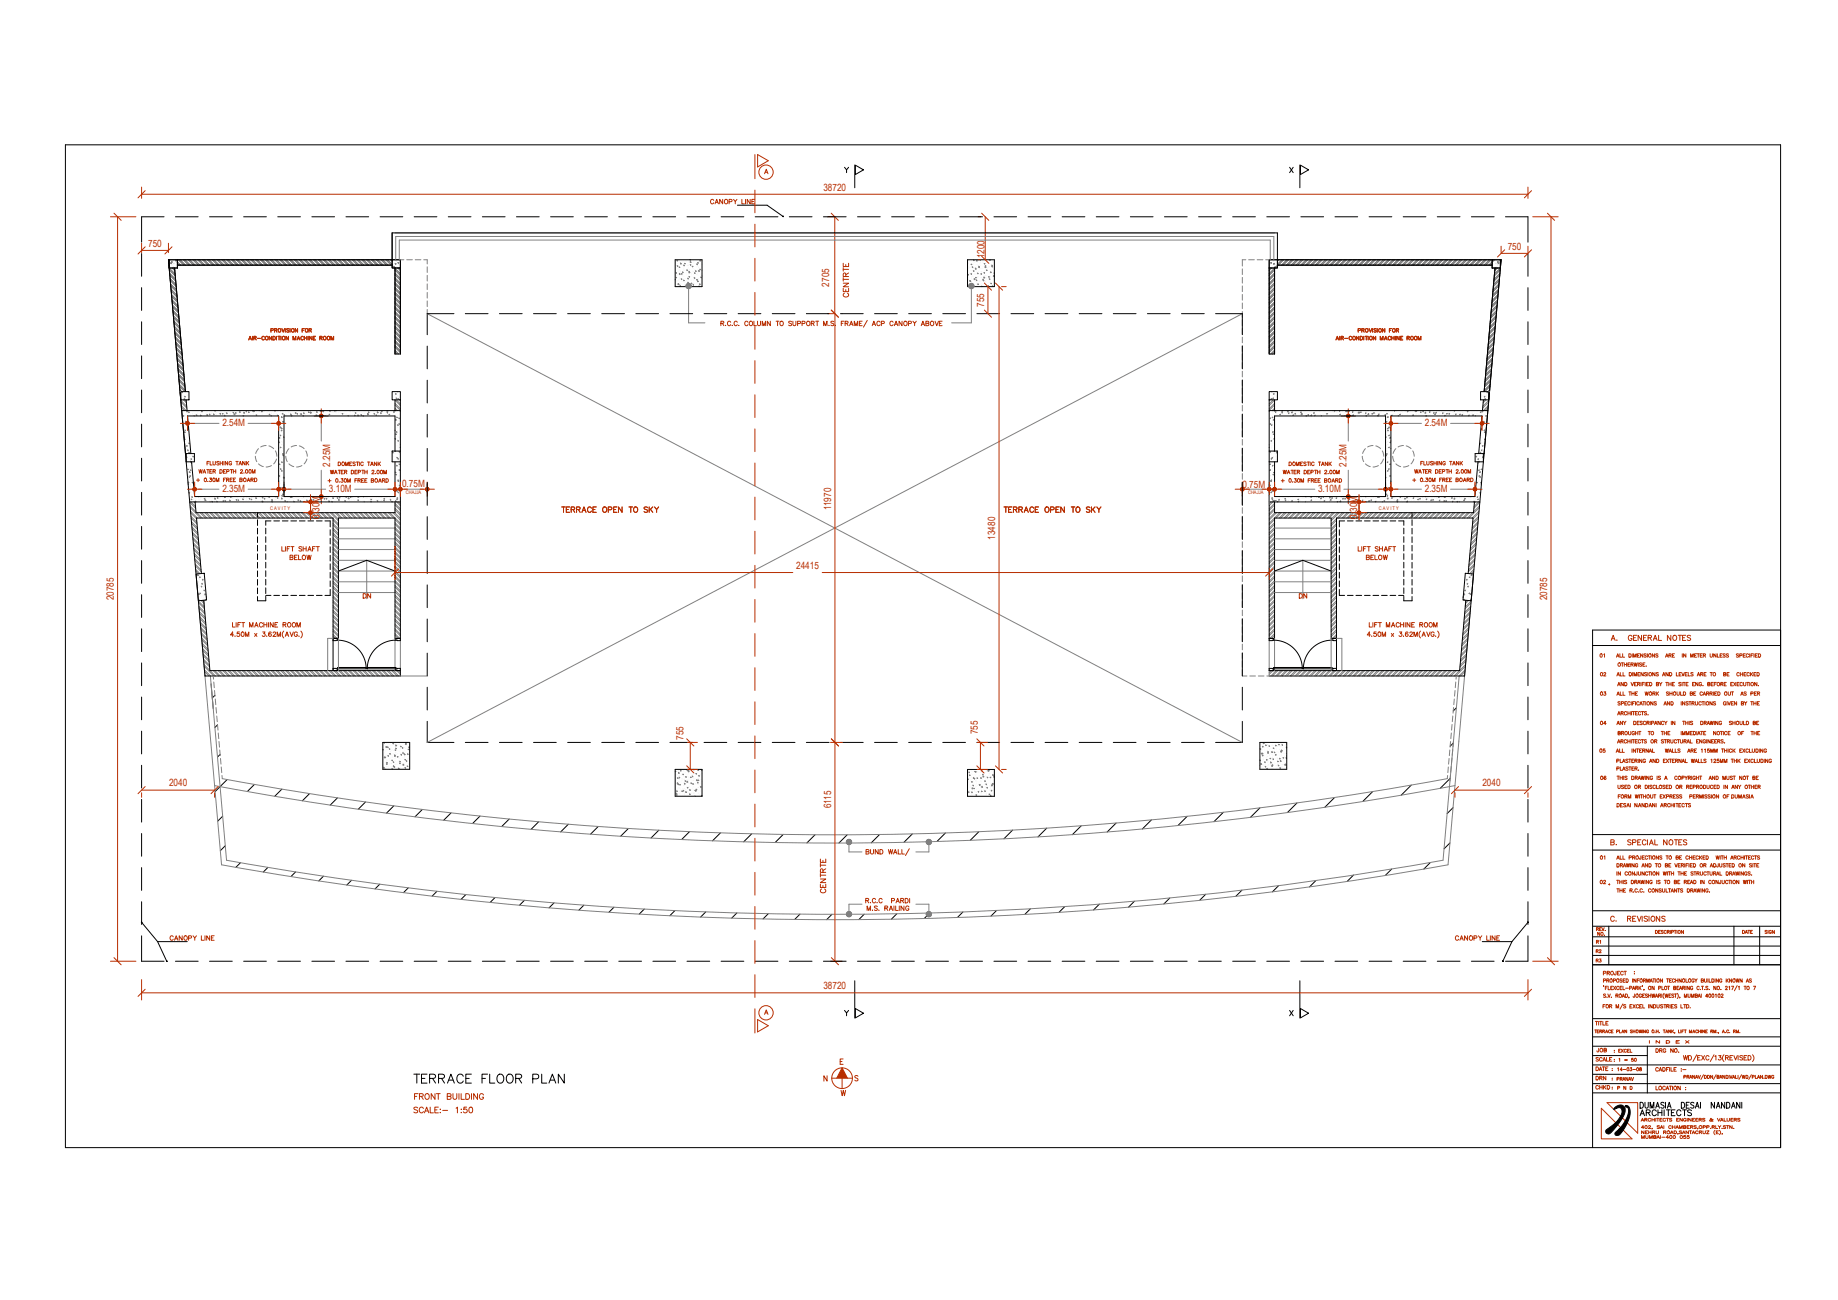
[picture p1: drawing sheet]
<svg xmlns="http://www.w3.org/2000/svg" width="594mm" height="420mm" viewBox="0 0 594 420" stroke-linecap="round" stroke-linejoin="round" font-family="sans-serif">
<defs><g id="words">
<g font-size="3.2" fill="#b82e00">
<text x="266.1" y="61.6">38720</text>
<text x="47.9" y="79.7">750</text>
<text x="318.1" y="83.5" transform="rotate(-90 318.1 83.5)">1200</text>
<text x="487.3" y="80.7">750</text>
<text x="268" y="92.6" transform="rotate(-90 268 92.6)">2705</text>
<text x="318.1" y="99.2" transform="rotate(-90 318.1 99.2)">755</text>
<text x="71.9" y="137.8">2.54M</text>
<text x="460.5" y="137.8">2.54M</text>
<text x="106.7" y="150.8" transform="rotate(-90 106.7 150.8)">2.25M</text>
<text x="435.1" y="150.8" transform="rotate(-90 435.1 150.8)">2.25M</text>
<text x="71.9" y="159">2.35M</text>
<text x="106.3" y="159">3.10M</text>
<text x="129.9" y="157.3">0.75M</text>
<text x="401.5" y="157.5">0.75M</text>
<text x="426" y="159">3.10M</text>
<text x="460.5" y="159">2.35M</text>
<text x="103.2" y="167.5" transform="rotate(-90 103.2 167.5)">0.30M</text>
<text x="268.6" y="164.8" transform="rotate(-90 268.6 164.8)">11970</text>
<text x="438.6" y="167.5" transform="rotate(-90 438.6 167.5)">0.30M</text>
<text x="321.7" y="174.4" transform="rotate(-90 321.7 174.4)">13480</text>
<text x="257.3" y="183.8">24415</text>
<text x="36.8" y="194" transform="rotate(-90 36.8 194)">20785</text>
<text x="500.1" y="194" transform="rotate(-90 500.1 194)">20785</text>
<text x="220.9" y="239" transform="rotate(-90 220.9 239)">755</text>
<text x="316" y="237.2" transform="rotate(-90 316 237.2)">755</text>
<text x="54.6" y="254.1">2040</text>
<text x="479.1" y="254.1">2040</text>
<text x="268.6" y="261.2" transform="rotate(-90 268.6 261.2)">6115</text>
<text x="266.1" y="319.6">38720</text>
</g>
<g font-size="1.6" fill="#b82e00">
<text x="131.1" y="159.6">CHAJJA</text>
<text x="403.3" y="159.6">CHAJJA</text>
<text x="87.4" y="164.6">C A V I T Y</text>
<text x="445.6" y="164.6">C A V I T Y</text>
</g>
</g></defs>
<!-- layer: HATCH -->
<g fill="none" stroke="#808080" stroke-width=".32">
<path d="M54.5 83.9l-.1 .1M54.7 84l-.2 .2M54.7 84.3l-.2 .2M54.7 84.6l-.2 .1M54.7 84.8l-.2 .2M54.7 85.1l-.1 .1M54.7 85.3l-.1 .1M54.7 85.6l-.1 .1M54.7 85.9h-.1M54.7 86.1l-.1 .1M54.7 86.4h.1M54.7 86.6l1.9 1.9"/>
<path d="M54.7 87.2l1.9 1.9M54.8 88.3l1.9 2M54.9 88.9l1.9 1.9M54.9 86h.1M55 90.1l1.9 1.9M55 90.6l1.9 1.9M55.1 91.8l1.9 1.9M55.2 84.9l.1 .2M55.2 92.3l1.9 1.9M55.2 84h.1M55.2 85h.1M55.3 93.5l1.9 1.9"/>
<path d="M55.3 94l1.9 2M55.3 85v.2M55.4 85.1h-.2M55.4 84.6l.2 .1M55.4 95.2l1.9 1.9M55.5 84.5l.1 .1M55.5 95.7l1.9 2M55.6 85.7h.1M55.6 96.9l1.9 1.9M55.6 85.5h.1M55.6 97.5l1.9 1.9M55.7 86.6l.8 .8"/>
<path d="M55.7 98.6l1.9 1.9M55.8 99.2l1.9 1.9M56 85.1h.1M56 84.3h.1M56 86.2h.1M56 85.3h.1M56.1 86.3h.1M56.2 86.6l.2 .2M56.2 85.2h.1M56.3 85h.1M56.7 86.3h.1M57.1 84.2h.1"/>
<path d="M57.1 84.2l-.3-.2v.2h.3M57.2 85.5h.1M57.3 84.7v.1M57.3 86h.1M57.3 84.9h.1M57.3 84.6l1.1 1.1M57.3 85.1l.6 .6M57.7 83.9l1.7 1.8M58.2 83.9l1.7 1.8M59.2 83.9l1.8 1.8M59.8 83.9l1.7 1.8M60.8 83.9l1.7 1.8"/>
<path d="M61.3 83.9l1.8 1.8M62.4 83.9l1.7 1.8M62.9 83.9l1.7 1.8M63.9 83.9l1.8 1.8M64.4 83.9l1.8 1.8M65.5 83.9l1.7 1.8M66 83.9l1.7 1.8M67 83.9l1.8 1.8M67.6 83.9l1.7 1.8M68.6 83.9l1.7 1.8M69.1 83.9l1.7 1.8M70.1 83.9l1.8 1.8"/>
<path d="M70.7 83.9l1.7 1.8M71.7 83.9l1.7 1.8M72.2 83.9l1.8 1.8M73.3 83.9l1.7 1.8M73.8 83.9l1.7 1.8M74.8 83.9l1.8 1.8M75.3 83.9l1.8 1.8M76.4 83.9l1.7 1.8M76.9 83.9l1.7 1.8M77.9 83.9l1.8 1.8M78.5 83.9l1.7 1.8M79.5 83.9l1.7 1.8"/>
<path d="M80 83.9l1.8 1.8M81.1 83.9l1.7 1.8M81.6 83.9l1.7 1.8M82.6 83.9l1.8 1.8M83.1 83.9l1.8 1.8M84.2 83.9l1.7 1.8M84.7 83.9l1.7 1.8M85.7 83.9l1.8 1.8M86.3 83.9l1.7 1.8M87.3 83.9l1.7 1.8M87.8 83.9l1.8 1.8M88.9 83.9l1.7 1.8"/>
<path d="M89.4 83.9l1.7 1.8M90.4 83.9l1.7 1.8M90.9 83.9l1.8 1.8M92 83.9l1.7 1.8M92.5 83.9l1.7 1.8M93.5 83.9l1.8 1.8M94 83.9l1.8 1.8M95.1 83.9l1.7 1.8M95.6 83.9l1.7 1.8M96.6 83.9l1.8 1.8M97.2 83.9l1.7 1.8M98.2 83.9l1.7 1.8"/>
<path d="M98.7 83.9l1.8 1.8M99.8 83.9l1.7 1.8M100.3 83.9l1.7 1.8M101.3 83.9l1.8 1.8M101.8 83.9l1.8 1.8M102.9 83.9l1.7 1.8M103.4 83.9l1.7 1.8M104.4 83.9l1.8 1.8M105 83.9l1.7 1.8M106 83.9l1.7 1.8M106.5 83.9l1.8 1.8M107.6 83.9l1.7 1.8"/>
<path d="M108.1 83.9l1.7 1.8M109.1 83.9l1.8 1.8M109.6 83.9l1.8 1.8M110.7 83.9l1.7 1.8M111.2 83.9l1.7 1.8M112.2 83.9l1.8 1.8M112.8 83.9l1.7 1.8M113.8 83.9l1.7 1.8M114.3 83.9l1.7 1.8M115.4 83.9l1.7 1.8M115.9 83.9l1.7 1.8M116.9 83.9l1.7 1.8"/>
<path d="M117.4 83.9l1.8 1.8M118.5 83.9l1.7 1.8M119 83.9l1.7 1.8M120 83.9l1.8 1.8M120.5 83.9l1.8 1.8M121.6 83.9l1.7 1.8M122.1 83.9l1.7 1.8M123.1 83.9l1.8 1.8M123.7 83.9l1.7 1.8M124.7 83.9l1.7 1.8M125.2 83.9l1.5 1.5M126.3 83.9l.4 .5"/>
<path d="M126.8 84.9h.1M126.9 86h.1M126.9 86l.2 .1M126.9 86l.1 .2M127.1 86.1l-.1 .1M127.4 85.6h.1M127.4 86.2v.3l.2-.1-.2-.2M127.6 86.1h.1M127.7 86.7l1.7 1.7M127.7 88.2l1.7 1.8M127.7 89.8l1.7 1.7M127.7 91.4l1.7 1.7"/>
<path d="M127.7 92.9l1.7 1.8M127.7 94.5l1.7 1.7M127.7 96l1.7 1.8M127.7 97.6l1.7 1.7M127.7 99.2l1.7 1.7M127.7 87.2l1.7 1.7M127.7 88.8l1.7 1.7M127.7 90.3l1.7 1.8M127.7 91.9l1.7 1.7M127.7 93.4l1.7 1.8M127.7 95l1.7 1.7M127.7 96.6l1.7 1.7"/>
<path d="M127.7 98.1l1.7 1.8M127.7 99.7l1.7 1.7M127.7 85.1l.2 .1M127.9 85.2v.2M127.9 84h.1M127.9 85.2h-.1M128 84.4h.1M128 85.2h.1M128 85.4h.1M128 86.3h.1M128.1 84.5h.1M128.2 86.2h.1"/>
<path d="M128.6 86.6l.8 .8M128.6 84.8l.1 .2M128.7 85.2h.1M128.7 84.8v.2M128.9 85.5h.1M129 84.2h.1M129.1 86.6l.3 .3M218.2 90.3v.1M218.3 90.4h-.1M218.3 87.6h.1M218.3 92h.1M218.3 91.3h.1"/>
<path d="M218.4 85.3h.1M218.4 86.4h.1M218.4 88l.2 .2M218.5 88.2l.1 .1M218.5 90.7h.1M218.6 91.7h.1M218.6 84.4h.1M218.7 89.7l-.2-.1 .1 .1M218.7 90.8h.1M218.8 88.9h.1M218.8 84.2h.2M218.8 84.1l.2 .1"/>
<path d="M218.8 88.6h.1M218.8 85.8l.2 .2M218.9 85.2h.1M218.9 88.9h.1M219 85.9v.2M219 86.9h.1M219 90.6h.1M219.1 86h-.2M219.1 87.8h.1M219.1 86.5h.1M219.1 91.7l.3 .1M219.2 87.6h.1"/>
<path d="M219.2 85.9h.1M219.2 91.7v.2M219.2 91.7l.2 .2-.2 .1M219.2 91.7l.2 .1M219.3 91.8h.1M219.3 90.4h.1M219.4 84.2h.1M219.4 84.4h.1M219.5 85.2h.1M219.5 86.3l.2 .1M219.5 86.1h.1M219.5 84.7h.1"/>
<path d="M219.5 87.1h.1M219.5 86.2l.2 .1M219.6 88.1h.1M219.6 89.7h.1M219.6 89.1h.1M219.6 90.1h.1M219.7 91h.1M219.7 92h.1M219.7 92.3l.2 .1M219.7 87.4h.1M219.8 88.6l-.2-.3-.1 .3h.3M219.9 87.7h.1"/>
<path d="M219.9 92.4v.2M219.9 91.9h.1M219.9 85.2l.1-.2 .2 .2-.3 .1M219.9 88.7h.1M220 92.4h-.2M220 84.1h.1M220.1 87.9h.1M220.1 91.6h.1M220.1 90l.2 .2M220.2 84.3h.1M220.2 90.2l.1 .1M220.2 85.6h.1"/>
<path d="M220.3 88.4l.1 .1-.2-.1M220.3 90.8h.1M220.3 88.9h.1M220.4 90.9h.1M220.5 87.8l.2 .2M220.5 84.6h.1M220.6 88l.1 .1M220.6 85.5h.1M220.6 89.2h.1M220.7 88.8h.1M220.7 87.7h.1M220.7 89.9h.1"/>
<path d="M220.7 85.8h.1M220.8 87.2h.1M220.8 90.9h.1M220.9 90.4h.1M220.9 90.6h.2M220.9 84.4h.1M220.9 85.4h.1M221 85.6l.1 .2M221 90.5v.2M221 86.3h.1M221 86.7h.1M221 87.3h.1"/>
<path d="M221.1 88.3h.1M221.1 89.3h.1M221.1 84.6h.1M221.1 90.2h.1M221.1 85.7v.2M221.1 92.1h.1M221.2 91.2h.1M221.2 90.6l-.2 .1M221.2 85.8h-.2M221.2 92.2h.1M221.3 84.7h.1M221.3 85.1l.2 .1-.3-.1"/>
<path d="M221.3 87.3h.1M221.3 85.7h.1M221.4 90h.1M221.5 91.9h.1M221.5 91h.1M221.7 84.3h.1M221.8 87.9h.1M221.8 84.4h.1M221.8 88.2h.1M221.8 91.9h.1M221.8 92.1l.2 .1M221.8 90.7h.1"/>
<path d="M221.9 92.2l.1 .2M221.9 88.8h.1M221.9 87.2l.2 .1M222 87.2l.1 .2M222.1 85.8h.1M222.1 86.9h.1M222.2 87.3l-.1 .1M222.2 91.1h.1M222.2 89.9l.2 .1M222.3 87.6h.1M222.3 85.7h.1M222.3 91.2l.3 .2-.3 .1z"/>
<path d="M222.3 85.8h.1M222.4 89.5h.1M222.4 84.6h.1M222.4 90v.2M222.5 85.6h.1M222.5 90.3h.1M222.5 90h-.2M222.5 87.5h.1M222.5 91.2h.1M222.5 86.5h.1M222.5 89.1h.1M222.6 88.5h.1"/>
<path d="M222.6 89.5h.1M222.6 90.5h.1M222.7 87.6l.1 .2M222.7 89.4l.2 .1M222.7 91.4h.1M222.7 84.6h.1M222.7 87.9l.2 .2h-.2zM222.7 89.3l.2 .1M222.8 87.8v.1M222.8 87h.1M222.9 88.1h.1M222.9 87.8h-.2"/>
<path d="M222.9 87.2h.1M223 83.9l.2 .1M223 92.3h.1M223 91.8h.1M223.1 83.9v.2M223.1 85.4l.1 .2M223.1 84.8v-.3l.2 .2-.2 .1M223.1 84.9h.1M223.2 85.6v.1M223.2 84l-.1 .1M223.3 85.6h-.2M223.3 84.2h.1"/>
<path d="M223.3 90.2h.1M223.4 91.5l.2 .1M223.4 90.6h.1M223.4 91.5h.2M223.5 88.7h.1M223.5 84.7h.1M223.5 88.5h.1M223.5 92.2h.1M223.6 88.2h.1M223.6 89.2h.1M223.8 87.6h.1M223.9 85.7h.1"/>
<path d="M223.9 86.1h.1M223.9 84.8h.1M223.9 91.9l.2 .3M224 86.1l-.2-.1 .1 .1M224 85.8h.1M224 86.8h.1M224 90.2h.1M224.1 87.7h.1M224.1 86.1h.1M224.1 89.8h.1M224.1 91.4h.1M224.1 88.7h.1"/>
<path d="M224.1 89.7h.1M224.2 90.7h.1M224.2 92l-.2 .1M224.2 84.1h.1M224.2 87.8h.1M224.2 91.5h.1M224.2 91.7h.1M224.2 84h.1M224.2 84.5h.1M224.3 85.1h.1M224.4 89.7l.1 .1M224.4 89.3h.1"/>
<path d="M224.4 88.2l.2 .1M224.4 90.4h.1M224.4 87.2h.1M224.5 88.1l.2 .1M224.5 89.8v.2M224.6 89.8h-.2M224.6 91.7h.1M224.7 87.2h.1M224.8 87.5l.1 .1M224.8 92.5h.1M224.9 84.1h.1M224.9 87.6v.2"/>
<path d="M225 90.6h.1M225 87.6h-.2M225 85.2h.1M225 86.2h.1M225 88.7h.1M225.1 90.3l.2 .1M225.2 90.5h.1M225.2 85.3l.1 .3M225.2 85h.1M225.2 91.5h.1M225.2 90.3l.2 .1M225.2 88.7h.1"/>
<path d="M225.2 92.5h.1M225.4 85.4h-.2M225.4 84h.1M225.4 87.5h.1M225.4 85h.1M225.4 85.6h.1M225.4 84.9l.3 .1M225.5 90.7l.2 .3h-.3zM225.5 88.4h.1M225.5 86h.1M225.5 87h.1M225.5 84.8l.2 .1"/>
<path d="M225.5 87.9h.1M225.6 88.9h.1M225.6 90.2h.1M225.6 89.9h.1M225.6 90.9h.1M225.7 91.8h.1M225.8 86.3h.1M225.8 90.1h.1M225.8 87.4h.1M225.8 84.4h.1M225.8 87.4l.3 .2-.3 .1zM225.9 84.4h.1"/>
<path d="M225.9 88.1h.1M225.9 92.4l.2 .1h-.3M225.9 91.8h.1M225.9 91.6h.1M226 87.1h.1M226.1 91.7l.1 .2M226.1 84.2h.1M226.2 87l.2 .1M226.2 91.7h.1M226.2 84.3v-.3l.3 .3h-.3M226.2 91.8v.2M226.2 89.6h.1"/>
<path d="M226.3 91.9h-.2M226.4 84.1h.1M226.5 89.5l.1 .2M226.5 87.5h.1M226.6 90.5h.1M226.6 88.5h.1M226.6 88.6h.1M226.6 89.6v.2M226.7 89.6l-.2 .1M226.8 85.4h.1M226.9 87.3h.1M226.9 89.1h.1"/>
<path d="M312.7 84v.1M312.7 84.3h.1M312.8 88.7l.2 .1M312.8 85.1h.1M312.8 86.9h.1M312.9 88.6v.2M312.9 86.2h.1M312.9 85h.1M313 90.4h.1M313 91.5h.1M313 88.7l-.1 .1M313.1 89.5h.1"/>
<path d="M313.2 86.5h.1M313.2 90.2h.1M313.3 84.5h.1M313.3 88.2h.1M313.3 88.3h.1M313.3 91.9h.1M313.4 90.6l.1 .2M313.4 90.8l.1 .1M313.5 86.5h.1M313.6 90.8l.1 .1-.2-.1M313.6 86.3h.1M313.6 87.3h.1"/>
<path d="M313.6 91h.1M313.8 91.6h.1M313.8 88.4l.1 .1M313.8 85.4l.2 .1M313.9 84.4h.1M313.9 85.3l.1 .2M313.9 84.2h.1M313.9 85.4h.1M314 86.4h.1M314 88.5l-.1 .2M314 87.3h.1M314 88.5h-.2"/>
<path d="M314 89.9h.1M314 88.3h.1M314 88h.1M314.1 89.3h.1M314.1 89.5h.1M314.1 85.4l-.2 .1M314.1 90.3h.1M314.1 91.2h.1M314.2 86.2l.1 .1M314.2 86.3l.1 .2M314.3 85.4h.1M314.3 89.2h.1"/>
<path d="M314.4 87.4h.1M314.4 88.5h.1M314.4 86.8h.1M314.5 84.9h.1M314.6 84l.1 .3M314.6 87.5l.1 .1-.2-.1M314.6 89.5h.1M314.7 85.3h.1M314.8 84.1h-.2M314.8 90.3l.1-.3 .2 .2-.3 .1M314.8 90.6h.1M314.9 86.8h.1"/>
<path d="M314.9 90.5h.1M315 84.8h.1M315 88.5h.1M315 92.2h.1M315 84.3h.1M315 86.4h.1M315.1 88.6h.1M315.2 89.6h.1M315.2 91h.1M315.3 86.6l-.1 .3h.3l-.2-.2M315.3 89.6l.2 .1M315.3 89.6l.1 .2"/>
<path d="M315.4 84.6h.1M315.4 85.6h.1M315.4 86.5h.1M315.5 87.5h.1M315.5 90.4l.1 .2M315.5 88.5h.1M315.5 89.7l-.1 .1M315.5 89.5h.1M315.6 89.8h.1M315.6 84.2l.1 .1M315.6 90.5h.1M315.6 91.8h.1"/>
<path d="M315.6 91.4h.1M315.6 87.9h.1M315.6 84.1l.1 .2M315.7 92.4h.1M315.7 90.5l-.1 .2M315.7 90.6h-.2M315.7 84.4h.1M315.8 92.5h.1M315.8 85.5h.1M315.9 88.2l.1 .2M315.9 89.7h.1M315.9 90.8h.1"/>
<path d="M316 91.8l.2 .1M316 86.7h.1M316 85.7h.1M316 89.5h.1M316 84.8h.1M316 91.7l.2 .1M316.1 88.3l-.1 .2M316.1 88.3l-.2 .1M316.2 89.4h.1M316.2 87.7h.1M316.3 86l.1 .3M316.3 86.3l.2 .1"/>
<path d="M316.4 86.3l.2 .1M316.5 86.1l-.2 .1M316.5 85.6h.1M316.6 86.6h.1M316.6 87.1h.1M316.6 90.8h.1M316.6 86.3h.1M316.7 90.9h.1M316.7 85.1h.1M316.7 88.8h.1M316.7 92.5h.1M316.7 92h.1"/>
<path d="M316.8 90.9h.1M316.8 83.9v.2M316.9 84.8h.1M316.9 85.8h.1M316.9 83.9h-.2M316.9 86.7h.1M317 87.7h.1M317 88.8h.1M317 88.5h.2M317 88.7h.1M317.1 89.7h.1M317.1 88.4v.2"/>
<path d="M317.1 90.7h.1M317.1 91.6h.1M317.2 92.4l.2 .1M317.2 87.8h.1M317.3 88.5l-.2 .1M317.3 86.7h.1M317.3 87.8h.1M317.3 92.4h.1M317.4 92.6h-.2M317.5 92h.1M317.6 86.7h.1M317.6 90.2l.1 .2"/>
<path d="M317.6 84.8h.1M317.6 84.7h.1M317.7 86h.1M317.7 89.7h.1M317.8 89.3h.1M317.8 90.3l-.1 .2M317.8 90h.1M317.8 90.4h-.2M318 89.8v-.3l.2 .3h-.2M318 90.6h-.3l.2 .1M318 88l.1 .3M318 85.1l.3 .1"/>
<path d="M318.1 87.9h.1M318.1 89h.1M318.1 85.1l.1 .2M318.2 86.3h.1M318.2 88.2h-.2M318.3 87.4h.1M318.3 91.1h.1M318.3 85.2l-.1 .1M318.3 90.8h.1M318.4 84h.1M318.4 85.8h.1M318.4 86.1v.4l.2-.1-.2-.2"/>
<path d="M318.4 85.8l.1 .2M318.4 85h.1M318.4 85.4h.1M318.4 89.1h.1M318.4 86h.1M318.5 87h.1M318.5 87.9h.1M318.5 91.1h.1M318.5 88.9h.1M318.6 85.9l-.1 .2M318.6 89.9h.1M318.6 90.9h.1"/>
<path d="M318.6 86h-.2M318.7 91.9h.1M318.7 89.7h.1M318.7 84.8h.1M318.8 87.8h.1M318.8 87.3l.2 .1M318.8 87.2l.2 .1M318.8 89.1h.1M318.9 90.1h.1M318.9 92.3h.1M319.1 86.6h.1M319.2 87h.1"/>
<path d="M319.2 84.7h.1M319.3 92.2l.1 .2M319.3 92.3h.1M319.3 89.3h.1M319.4 86.3h.1M319.4 90h.1M319.5 84.9h.1M319.5 92.4l-.1 .1M319.5 89.4l.2 .1M319.5 86h.1M319.5 92.4h-.2M319.6 90.2h.1"/>
<path d="M319.7 91.3h.1M319.7 90l.1 .3M319.7 86.2h.1M319.9 84.2h.1M319.9 83.9v.2l-.1-.1M319.9 85.2h.1M319.9 90.8h.1M319.9 90.2h-.2M319.9 86.2h.1M319.9 88.1h.1M320 87.2h.1M320 88.1h.1"/>
<path d="M320 87.6h.1M320 91.4h.1M320 89.1h.1M320.1 90.1h.1M320.1 91.1h.1M320.1 87.8l.1 .2M320.1 85.7h.1M320.1 89.4h.1M320.1 92h.1M320.2 91.5l.1 .2M320.2 86.1h.1M320.3 91.5v.2"/>
<path d="M320.3 87.1h.1M320.3 89.6h.1M320.3 87.9l-.1 .2M320.3 87.7h.1M320.3 88h-.2M320.4 91.4h.1M320.4 92.4h.1M320.5 92.3h.1M320.5 85.6l.2 .2M320.5 86.1l.2 .1M320.5 84h.1M320.6 86l.2 .1"/>
<path d="M320.7 85.7v.2M320.7 86.5h.1M320.7 89.3h.1M320.7 92.6v-.2l.3 .2M320.7 85.8h-.1M320.7 84.6h.1M320.9 89.2h.1M321 87.2h.1M321 88.3h.1M321.1 89.3v-.3l.3 .3h-.3M321.1 86.6h.1M321.1 90.3h.1"/>
<path d="M321.2 92.5h.1M321.2 88.2l.2 .1M321.3 88.2l.1 .2M321.3 86.1h.1M321.3 85.2h.1M321.4 84.4h.1M410.4 86.6l-.2 .3M410.5 84.2h.1M410.6 85.5h.1M410.9 84.8l-.2 .1M410.9 85.2h.1M411 86.6l-.8 .8"/>
<path d="M411.3 86.2h.1M411.5 84.5h.1M411.5 86.3h.1M411.6 85.4h.1M411.6 85.2h.1M411.6 84.4h.1M411.6 85.2h.2M411.7 84h.1M411.7 85.2v.2M411.8 85.1l-.1 .1M411.9 86.7l-1.7 1.7M411.9 88.2l-1.7 1.8"/>
<path d="M411.9 89.8l-1.7 1.7M411.9 91.4l-1.7 1.7M411.9 92.9l-1.7 1.8M411.9 94.5l-1.7 1.7M411.9 96l-1.7 1.8M411.9 97.6l-1.7 1.7M411.9 99.2l-1.7 1.7M411.9 87.2l-1.7 1.7M411.9 88.8l-1.7 1.7M411.9 90.3l-1.7 1.8M411.9 91.9l-1.7 1.7M411.9 93.4l-1.7 1.8"/>
<path d="M411.9 95l-1.7 1.7M411.9 96.6l-1.7 1.7M411.9 98.1l-1.7 1.8M411.9 99.7l-1.7 1.7M412 86.1h.1M412.1 86.2l-.2 .2 .3 .1M412.1 86.2l.1 .2M412.2 85.6h.1M412.4 86.1l.2 .1M412.6 86v.2M412.7 86l-.2 .1M412.7 86h.1"/>
<path d="M412.7 84.9h.1M413.3 83.9l-.5 .5M414.3 83.9l-1.5 1.5M414.9 83.9l-1.8 1.8M415.9 83.9l-1.7 1.8M416.4 83.9l-1.7 1.8M417.5 83.9l-1.8 1.8M418 83.9l-1.8 1.8M419 83.9l-1.7 1.8M419.5 83.9l-1.7 1.8M420.6 83.9l-1.8 1.8M421.1 83.9l-1.7 1.8"/>
<path d="M422.1 83.9l-1.7 1.8M422.7 83.9l-1.8 1.8M423.7 83.9l-1.7 1.8M424.2 83.9l-1.7 1.8M425.2 83.9l-1.7 1.8M425.8 83.9l-1.8 1.8M426.8 83.9l-1.7 1.8M427.3 83.9l-1.7 1.8M428.4 83.9l-1.8 1.8M428.9 83.9l-1.7 1.8M429.9 83.9l-1.7 1.8M430.4 83.9l-1.7 1.8"/>
<path d="M431.5 83.9l-1.8 1.8M432 83.9l-1.7 1.8M433 83.9l-1.7 1.8M433.6 83.9l-1.8 1.8M434.6 83.9l-1.7 1.8M435.1 83.9l-1.7 1.8M436.2 83.9l-1.8 1.8M436.7 83.9l-1.8 1.8M437.7 83.9l-1.7 1.8M438.2 83.9l-1.7 1.8M439.3 83.9l-1.8 1.8M439.8 83.9l-1.7 1.8"/>
<path d="M440.8 83.9l-1.7 1.8M441.4 83.9l-1.8 1.8M442.4 83.9l-1.7 1.8M442.9 83.9l-1.7 1.8M444 83.9l-1.8 1.8M444.5 83.9l-1.8 1.8M445.5 83.9l-1.7 1.8M446 83.9l-1.7 1.8M447.1 83.9l-1.8 1.8M447.6 83.9l-1.7 1.8M448.6 83.9l-1.7 1.8M449.1 83.9l-1.7 1.8"/>
<path d="M450.2 83.9l-1.7 1.8M450.7 83.9l-1.7 1.8M451.7 83.9l-1.7 1.8M452.3 83.9l-1.8 1.8M453.3 83.9l-1.7 1.8M453.8 83.9l-1.7 1.8M454.9 83.9l-1.8 1.8M455.4 83.9l-1.8 1.8M456.4 83.9l-1.7 1.8M456.9 83.9l-1.7 1.8M458 83.9l-1.8 1.8M458.5 83.9l-1.7 1.8"/>
<path d="M459.5 83.9l-1.7 1.8M460.1 83.9l-1.8 1.8M461.1 83.9l-1.7 1.8M461.6 83.9l-1.7 1.8M462.7 83.9l-1.8 1.8M463.2 83.9l-1.8 1.8M464.2 83.9l-1.7 1.8M464.7 83.9l-1.7 1.8M465.8 83.9l-1.8 1.8M466.3 83.9l-1.7 1.8M467.3 83.9l-1.7 1.8M467.9 83.9l-1.8 1.8"/>
<path d="M468.9 83.9l-1.7 1.8M469.4 83.9l-1.7 1.8M470.5 83.9l-1.8 1.8M471 83.9l-1.8 1.8M472 83.9l-1.7 1.8M472.5 83.9l-1.7 1.8M473.6 83.9l-1.8 1.8M474.1 83.9l-1.7 1.8M475.1 83.9l-1.7 1.8M475.6 83.9l-1.7 1.8M476.7 83.9l-1.7 1.8M477.2 83.9l-1.7 1.8"/>
<path d="M478.2 83.9l-1.7 1.8M478.8 83.9l-1.8 1.8M479.8 83.9l-1.7 1.8M480.3 83.9l-1.7 1.8M481.4 83.9l-1.8 1.8M481.9 83.9l-1.8 1.8M482.2 84.9h.1M482.2 84.6l-1 1.1M482.2 85.1l-.5 .6M482.3 86h.1M482.3 84.7l-.1 .1M482.4 85.5h.1"/>
<path d="M482.5 84.2l.2-.2 .1 .2h-.3M482.5 84.2h.1M482.8 86.3h.1M483.3 85h.1M483.3 85.2h.1M483.4 86.6l-.3 .2M483.5 86.3h.1M483.5 85.3h.1M483.6 86.2h.1M483.6 84.3h.1M483.6 85.1h.1M483.8 99.2l-1.9 1.9"/>
<path d="M483.8 98.6l-1.9 1.9M483.9 86.6l-.8 .8M483.9 97.5l-1.9 1.9M483.9 85.5h.1M484 96.9l-1.9 1.9M484 85.7h.1M484.1 95.7l-1.9 2M484.1 84.5l-.2 .1M484.1 95.2l-1.9 1.9M484.2 84.6l-.2 .1M484.2 85.1h.2M484.2 85l.1 .2"/>
<path d="M484.2 94l-1.9 2M484.3 93.5l-1.9 1.9M484.3 85h.1M484.4 84h.1M484.4 92.3l-1.9 1.9M484.4 84.9l-.1 .2M484.4 91.8l-1.9 1.9M484.5 90.6l-1.9 1.9M484.6 90.1l-1.9 1.9M484.7 86h.1M484.7 88.9l-1.9 1.9M484.7 88.3l-1.9 2"/>
<path d="M484.8 87.2l-1.9 1.9M484.9 86.6l-1.9 1.9M484.9 84l.2 .2M484.9 84.3l.2 .2M484.9 84.6l.2 .1M484.9 84.8l.1 .2M484.9 85.1l.1 .1M484.9 85.3l.1 .1M484.9 85.6l.1 .1M484.9 85.9h.1M484.9 86.1v.1M484.9 86.4h.1"/>
<path d="M485 83.9l.1 .1M55.9 100.3l1.9 1.9M55.9 100.9l1.9 1.9M56 102l1.9 1.9M56.1 102.6l1.9 1.9M56.2 103.7l1.9 1.9M56.2 104.3l1.9 1.9M56.3 105.4l1.9 1.9M56.4 106l1.9 1.9M56.5 107.1l1.9 2M56.5 107.7l1.9 1.9M56.6 108.9l1.9 1.9"/>
<path d="M56.7 109.4l1.9 1.9M56.8 110.6l1.9 1.9M56.8 111.1l1.9 1.9M56.9 112.3l1.9 1.9M57 112.8l1.9 1.9M57.1 114l1.9 1.9M57.1 114.5l1.9 2M57.2 115.7l1.9 1.9M57.3 116.3l1.9 1.9M57.4 117.4l1.9 1.9M57.4 118l1.9 1.9M57.5 119.1l1.9 1.9"/>
<path d="M57.6 119.7l1.9 1.9M127.7 100.7l1.7 1.7M127.7 102.3l1.7 1.7M127.7 103.8l1.7 1.8M127.7 105.4l1.7 1.7M127.7 106.9l1.7 1.8M127.7 108.5l1.7 1.7M127.7 110.1l1.7 1.7M127.7 111.6l1.7 1.8M127.7 113.2l1.1 1.2M127.7 101.2l1.7 1.8M127.7 102.8l1.7 1.7"/>
<path d="M127.7 104.4l1.7 1.7M127.7 105.9l1.7 1.7M127.7 107.5l1.7 1.7M127.7 109l1.7 1.8M127.7 110.6l1.7 1.7M127.7 112.1l1.7 1.8M127.7 113.7l.6 .7M411.9 100.7l-1.7 1.7M411.9 102.3l-1.7 1.7M411.9 103.8l-1.7 1.8M411.9 105.4l-1.7 1.7M411.9 106.9l-1.7 1.8"/>
<path d="M411.9 108.5l-1.7 1.7M411.9 110.1l-1.7 1.7M411.9 111.6l-1.7 1.8M411.9 113.2l-1.2 1.2M411.9 101.2l-1.7 1.8M411.9 102.8l-1.7 1.7M411.9 104.4l-1.7 1.7M411.9 105.9l-1.7 1.7M411.9 107.5l-1.7 1.7M411.9 109l-1.7 1.8M411.9 110.6l-1.7 1.7M411.9 112.1l-1.7 1.8"/>
<path d="M411.9 113.7l-.7 .7M482 119.7l-1.9 1.9M482 119.1l-1.9 1.9M482.1 118l-1.9 1.9M482.2 117.4l-1.9 1.9M482.3 116.3l-1.9 1.9M482.3 115.7l-1.9 1.9M482.4 114.5l-1.9 2M482.5 114l-1.9 1.9M482.6 112.8l-1.9 1.9M482.6 112.3l-1.9 1.9M482.7 111.1l-1.9 1.9"/>
<path d="M482.8 110.6l-1.9 1.9M482.9 109.4l-1.9 1.9M482.9 108.9l-1.9 1.9M483 107.7l-1.9 1.9M483.1 107.1l-1.9 2M483.2 106l-1.9 1.9M483.2 105.4l-1.9 1.9M483.3 104.3l-1.9 1.9M483.4 103.7l-1.9 1.9M483.5 102.6l-1.9 1.9M483.5 102l-1.9 1.9M483.6 100.9l-1.9 1.9"/>
<path d="M483.7 100.3l-1.9 1.9M57.7 120.8l1.9 1.9M57.7 121.4l1.9 1.9M57.8 122.5l1.9 1.9M57.9 123.1l1.9 1.9M58 124.2l1.9 1.9M58 124.8l1.8 1.7M58.1 125.9l.6 .6M58.2 126.5l.2 .2M58.2 126.6l.2 .2M58.2 126.7l.2 .2M58.2 126.8l.2 .3"/>
<path d="M58.2 127l.2 .2M58.2 127.1l.2 .2M58.2 127.3l.2 .2M58.3 127.5l.1 .2M58.3 127.6v.1M58.3 127.8l.1 .2M58.3 128l.1 .1M58.3 128l.1 .2M58.3 128.2l.1 .1M58.3 128.3l.1 .2M58.3 126.5l.1 .1M58.4 128.5v.1"/>
<path d="M58.4 128.6h.1M58.4 128.7v.1M58.4 128.8v.1M58.4 129h.1M58.4 126.5h.1M58.4 129.1h.1M58.4 129.4l1.9 1.9M58.5 129.9l1.9 1.9M58.6 131.1l1.6 1.6M58.6 131.6l1 1.1M58.8 126.7l.2 .1M59 135.2h.1"/>
<path d="M59 132.7h.1M59.1 133.8h.1M59.1 126.6h.1M59.1 127.2h.1M59.1 127.6h.1M59.1 134.6h.1M59.1 127.8h.1M59.1 128.6h.1M59.2 134.3l.2 .1-.2-.1M59.2 138.3h.1M59.3 128h.1M59.3 133.1h.1"/>
<path d="M59.3 129.2l.9 .9M59.3 133.5h.1M59.3 134.4h.1M59.4 135.4h.1M59.4 136.4h.1M59.4 138.4h.1M59.4 137.4h.1M59.5 126.8h.1M59.5 138.4h.1M59.5 128.9h.2M59.5 139.3h.1M59.6 128.8l.1 .1"/>
<path d="M59.6 139.7v-.2l.2 .2-.2 .1M59.6 137.1h.1M59.6 135.2h.1M59.6 128l.2 .2M59.7 128.5h.1M59.7 136h.1M59.7 128.2l.1 .1M59.7 139.7h.1M59.7 138.9l.2 .1M59.7 136.4h.1M59.8 137.4h.1M59.8 126.6h.1"/>
<path d="M59.8 139.8h.1M59.8 134h.1M59.8 129.2l.4 .4M59.8 137.7h.1M59.9 136.4l.2 .1M59.9 127.6h.1M59.9 129h.1M59.9 139v.2M59.9 139l-.1 .1M59.9 136.4l.1 .2M60 134.1h.1M60 136.1v.3"/>
<path d="M60 136.1l.2 .3h-.2M60 134.3h.1M60.1 136.7l.2 .1M60.1 136.5l-.1 .1M60.2 126.9h.1M60.2 139.6h.1M60.2 136.7h.1M60.2 128h.1M60.3 136.8v.2M60.4 136.8h-.2M60.4 133.3h.1M60.5 129.1h.1"/>
<path d="M60.5 137.5h.1M60.5 134.5l.1 .1M60.5 126.8h.1M60.5 138.6h.1M60.6 127.8h.1M60.6 138.6l.1 .1M60.6 128.8h.1M60.6 133.7h.1M60.6 133l-.2-.2v.2M60.6 134.6h.1M60.6 133l-.2 .1M60.7 138.5v.2"/>
<path d="M60.8 132.7h.1M60.8 133.6h.1M60.8 138.2h.1M60.8 127.5h.1M60.8 138.7h.1M60.8 128h.1M60.9 133.1l.2 .1M61 128.1h.1M61 138.5h.1M61 133.1v.2M61 129.1h.1M61 139.5h.1"/>
<path d="M61.1 133.4h.1M61.2 133.2l-.2 .1M61.5 134.3h.1M61.6 134h.1M62.2 133.6h.1M62.3 132.9h.1M62.3 133.9h.1M62.6 134.3l.1 .1M62.8 134.4h.1M63 133.6h.1M63.1 132.8h.1M63.1 133.9h.1"/>
<path d="M63.6 134.1h-.2l.2 .1M63.8 133.6h.1M63.8 133.1h.1M63.8 134.1h.1M64.1 132.7h.1M64.1 133.8h.1M64.7 133.9h.1M64.8 134.1l.1 .2M64.8 133.9h.1M64.8 133.1h.1M64.9 134.2v.2M65 134.2l-.2 .1"/>
<path d="M65.1 132.9l.2 .1M65.2 132.8l.1 .2M65.3 133.3h.1M65.3 134.3h.1M65.3 133.5h.1M65.4 132.9l-.1 .1M65.9 133h.1M66.3 133.8h.1M66.5 133.4h.1M66.7 134.1h.1M66.8 133.5h.1M66.9 133.9l.1 .2"/>
<path d="M66.9 133.4h.1M66.9 134.1l.1 .1M67 133.1h.1M67.6 133.8l.2 .1M67.7 133.8l.2 .1M67.8 133.2h.1M67.8 134.3h.1M67.9 133.7h.1M68.3 133.7h.1M68.3 132.7h.1M68.5 133.4h.1M68.5 134.4h.1"/>
<path d="M69 133.7l.1 .2M69.1 133.8v.2M69.2 133.9h-.2M69.4 132.7h.2M69.4 132.7h.1M69.4 133.7h.1M69.6 133.4h.1M69.8 132.9h.1M69.8 133.9h.1M70 134h.1M70 133.3h.1M70.7 133.6h.1"/>
<path d="M71 133.6h.1M71.1 133.5l.1 .2M71.1 133h.1M71.3 133.7l-.1 .1M71.3 133.1h.1M71.3 133.7h-.2M71.3 134.1h.1M71.5 133.7h.1M71.6 133.2h.1M71.7 134.3h.1M71.8 133.6l.2 .1M71.9 133.6h.2"/>
<path d="M72.5 132.8h.1M72.6 134.1l-.1 .3M72.6 134.2l.2 .2M72.6 133.5h.1M72.8 133.3h.1M72.8 134.3h.1M73.2 133.2h.1M73.2 133.4l.1 .1M73.3 133.9h.1M73.4 133.5l-.1 .2M73.4 133.5h-.2M73.7 132.9h.1"/>
<path d="M74.1 133.5h.1M74.3 133.5h.1M74.4 133h.1M74.4 134.1h.1M74.5 133.6h.1M74.7 133.1h.1M75.2 134.2h.1M75.2 132.9h.1M75.3 133.2l.1 .3M75.5 133.3h-.2M75.7 133.7v.2M75.7 133.7l.2 .2-.2 .1"/>
<path d="M75.7 133.4h.1M75.8 132.8h.1M75.8 133.7h.1M76.1 133.4h.2M76.1 133.3l.2 .1M76.2 133.9h.1M76.3 133.3h.1M76.3 133h.1M76.9 133.2h.1M77.3 133.3h.1M77.3 133h.1M77.3 134h.1"/>
<path d="M77.4 133.4h.1M77.4 133l.1 .2M77.6 133.1l-.1 .2M77.6 133.1l-.2 .1M77.9 133h.1M77.9 134.2h.1M78.1 133.5h.1M78.5 134.3l.2 .1M78.6 134.3v.1M78.7 133.5h.1M78.8 133.2h.1M78.8 134.4h-.1"/>
<path d="M78.8 134.2h.1M78.8 133.2v.2h.3M78.8 133.2l.3 .2M78.8 133.3h.1M79.5 132.9h.1M79.5 132.8l.1 .2M79.7 132.9v.2M79.7 133h-.1M80 133.7h.1M80 134.4h.1M80.3 133.4h.1M80.3 133.1l.2 .1"/>
<path d="M80.3 132.7h.1M80.3 134.4h.1M80.3 133.1l.1 .2M80.4 133.8h.1M80.4 133.2h.1M80.5 133.2l-.1 .1M81 132.8h.1M81.1 133.9h.1M81.6 134.3h.1M81.6 132.7l.2 .2M81.8 133.6h.1M81.8 134h.1"/>
<path d="M81.8 132.8h-.1M82 132.7l-.1 .3h.3M82 132.7l.2 .2M82 133.2h.1M82.1 134.1h.1M82.6 132.8h.1M82.8 134.1l.2 .1M82.8 134l.2 .1M82.9 133.1h.1M83.2 134.2h.1M83.2 132.8h.1M83.3 133.8h.1"/>
<path d="M83.5 133.1h.1M83.7 134.2h.1M83.9 132.7h.1M84 133.2h.1M84.2 132.7h.1M84.5 132.9l.2 .1M84.6 132.9h.2M84.7 133.3h.1M84.7 134.2h.1M84.8 133h.1M84.8 134.4h.1M84.8 134h.1"/>
<path d="M85.1 133h.1M85.4 132.9h.1M86.3 133.2h.1M86.3 134.1h.1M86.3 134.2h.1M86.6 133.6h.1M86.7 133h.1M87 133.8l.2 .1M87.1 133.2h.1M87.5 134.3l.1 .1M87.7 133.7h.1M87.7 134.4h.1"/>
<path d="M87.8 133.4h.1M87.9 134.1h.1M88.2 132.9h.1M88.4 133.8h.1M88.8 132.7h-.1M88.8 133.5h.1M89.3 133.6h.1M89.5 134h.1M89.5 132.9h.1M89.6 134.1l.2 .2M89.8 132.8h.1M89.8 134.2v.2"/>
<path d="M89.9 134.2l-.2 .1M90.2 136.9l.2 .1M90.3 134h.1M90.5 139.4h.1M90.5 133.8h.1M90.5 137.5h.1M90.6 138.9h.1M90.6 137.9l.2 .3h-.2zM90.6 137h.1M90.6 133h.1M90.7 135.6h.1M90.7 139.3h.1"/>
<path d="M90.8 137.3h.1M90.8 132.9h.1M90.8 138.3h.1M90.8 133.9h.1M90.8 134.8h.1M90.9 139.1h.2M90.9 135.8h.1M90.9 136.8h.1M90.9 138.3l.2 .2M90.9 139l.2 .1M90.9 137.8h.1M91 134.9v-.3l.2 .2-.2 .1"/>
<path d="M91 135.8h.1M91 138.7h.1M91 139.7h.1M91 133.9h.1M91.1 135.2h.1M91.1 138.4v.2M91.2 138.5h-.2M91.2 138.5h.1M91.2 133.6l.2 .1M91.3 133.6l.2 .1M91.3 136.1l.2 .2M91.4 133.1h.1"/>
<path d="M91.4 132.8h.1M91.4 134.2h.1M91.5 136.2v.2M91.5 138.4h.1M91.6 136.3h-.2M91.6 139.5h.1M91.6 135.4h.1M91.7 132.8h.1M91.7 136.5h.1M91.7 133.9l.2 .2M91.8 140h.1M91.8 134.1l.1 .1"/>
<path d="M92.1 134.3h.1M92.2 134.1h.1M92.3 133.1h.1M92.3 134h.1M92.6 133.9h.1M93 132.7h.1M93.2 133.4h.1M93.4 133.1h.1M93.8 133.3h.1M93.8 134.2h.1M93.9 133.7l.1 .2M94 133.8v.2"/>
<path d="M94.1 133.9h-.2M94.1 134.4v-.3l.3 .2-.2 .1M94.2 133.8h.1M94.3 133.5h.1M95.1 133.4h.1M95.1 133.6h.1M95.3 133.5h.1M95.4 133.4l.2 .1M95.5 133.3v.2M95.7 133.4l-.2 .1M95.7 133.7h.1M95.8 132.7h.1"/>
<path d="M96 133.5l.1 .2M96.1 133.6v.2M96.2 132.7h.1M96.2 133.7h-.2M96.7 132.7h.1M96.8 133.7h.1M96.9 133.9h.1M97.2 133.9l.1-.3 .2 .3h-.3M97.3 132.9h.1M97.3 133.7h.1M97.5 133h.1M97.9 134.3l.3 .1"/>
<path d="M98 134.3v.1M98 132.9h.1M98.1 134h.1M98.1 133.3l.1 .2M98.2 132.9h.1M98.3 133.5l-.1 .1M98.3 133.9h.1M98.3 133.5h-.2M98.5 134h.1M98.8 134.1h.1M98.9 133.6h.1M99.2 133.3h.1"/>
<path d="M99.6 133.1l.3 .1M99.7 133.1l.2 .1M99.8 133.1h.1M99.8 134.1h.1M99.9 133.2h.1M100.2 133.2l.1 .3M100.2 134.3h.1M100.4 133.3h-.2M100.4 133.5h.1M100.6 133.4l-.2-.3v.3h.2M100.6 134.4h.1M100.9 133.6h.1"/>
<path d="M101 133.3h.1M101.3 133.3h.1M101.3 134.3h.1M101.7 133.4h.1M102 133.5h.1M102.1 134.1l.2 .1M102.2 134l.2 .1M102.3 133l.1 .1M102.5 133.1l-.1 .2M102.5 133.1l-.2 .1M102.6 133.9h.1M102.8 133.5h.1"/>
<path d="M103.5 132.7v.2h.3l-.3-.2M103.6 133.4h.1M103.6 133.7h.1M103.9 132.9l.2 .1M103.9 132.7h.1M103.9 132.9h.2M104.3 132.8h.1M104.3 133.7h.1M104.4 134.2h.1M104.4 132.8l.1 .2M104.6 132.9l-.1 .2M104.6 133h-.2"/>
<path d="M104.7 132.8h.1M104.7 133.8h.1M105.1 133.3h.1M105.4 133.9h.1M105.7 133h.1M105.8 133.9h.1M105.9 132.7h.1M106.3 133.9h.2M106.4 133.8l.2 .1M106.5 133h.1M106.5 132.7l.2 .2M106.7 133.3h.1"/>
<path d="M106.7 132.8h-.1M107.3 133.2h.1M107.3 134.2h.1M107.3 134.1h.1M107.6 133.2h.1M107.7 133h.1M108.1 132.7h.2M108.2 132.7h.2M108.3 133.2h.1M108.4 133.3h.1M108.4 134.3h.1M108.8 132.7h.1"/>
<path d="M108.8 133.4h.1M108.8 134.4h.1M109.4 133.3h.1M109.8 133.1h.1M110.2 133.5h.1M110.3 133.6h.1M110.6 133.6l.2 .1M110.6 133.6l.1 .1M110.8 133.7l-.1 .1M111.1 133.6h.1M111.3 133.6h.1M111.4 133.1h.1"/>
<path d="M111.7 132.8h.1M111.8 133.8h.1M112.1 133.7h.1M112.4 134.3l.1 .1M112.6 134.4h.1M112.8 133.9h.1M113 133h.1M113.1 132.8h.1M113.3 133h.1M113.3 134h.1M113.9 134h.1M113.9 132.9h.1"/>
<path d="M114.3 133h.1M114.5 134.2h.1M114.5 134.1l.2 .2M114.6 132.9h.1M114.7 134.2v.2M114.7 133.2h.1M114.8 134.2l-.2 .1M114.8 134.2h.1M114.8 133.4l.2 .1M114.9 133.3v.2M115 133.1h.1M115 134.1h.1"/>
<path d="M115 133.4l-.1 .1M115.6 133.2h.1M115.7 134.3v-.2l.2 .2h-.2M115.8 134.2h.1M116.1 132.9h.1M116.3 133.4h.1M116.3 134.4h.1M116.6 133.9l.2 .2M116.7 134.1l.1 .1M116.7 134.4h.1M116.8 133.3h.1M117.3 134.3h.1"/>
<path d="M117.4 133.5h.1M117.5 134.4h.1M117.7 132.8h.1M117.8 133.6h.1M118 133.5h.1M118.1 132.8h.1M118.3 134.3h.1M118.7 133.6h.1M118.7 133.7l.2 .2M118.8 133.8v-.2l.3 .2-.3 .1h.2M118.9 133.8v.2M119 133.1l.2 .1"/>
<path d="M119.1 133.8h.1M119.1 133.1v.2M119.2 132.8h.1M119.3 132.7h.1M119.3 133.8h.1M119.3 133.2l-.2 .1M119.8 133.1h.1M119.8 134.2h.1M120.6 133.8h.1M120.7 133h.1M120.8 134h.1M120.8 134.1h.1"/>
<path d="M120.8 132.7h.1M120.9 133.5l.1 .2M120.9 132.8h.1M121 133.6v.2M121.1 133.7h-.2M121.4 134.2h.1M121.5 134.1l.2 .1M121.5 133.4h.1M121.5 134l.2 .1M121.6 132.9h.1M121.7 133.9h.1M122.2 133.3l-.2-.2-.1 .2"/>
<path d="M122.2 133.3l-.3 .1M122.3 133.3h.1M122.3 134.2h.1M122.4 134h.1M122.5 134.4h.1M123 133.3l.1 .2M123 134.1h.1M123.1 133.5v.1M123.2 133.5h-.2M123.2 133.7h.1M123.2 132.9l.2 .1M123.3 132.9l.2 .1"/>
<path d="M123.5 133.1h.1M123.8 133.5h.1M124.3 134.3h.1M124.5 134h.1M124.6 133.3h.1M124.9 134h.1M125.1 133.2l.1 .3M125.1 132.7v.2M125.2 132.7l.1 .1-.2 .1M125.2 132.7h.1M125.3 133.7h.1M125.3 133.3h-.2"/>
<path d="M125.3 133.4h.1M125.5 134.4h.1M125.7 133.9h.2M125.8 133.8v.2M126 133.9l-.2 .1M126.1 134h.1M126.6 134.3h.1M126.8 132.9h.1M126.8 133.9h.1M126.9 127.8h.1M127 128.3h.1M127.1 134.3h.1"/>
<path d="M127.2 133l.1 .1M127.2 133.6h.1M127.4 133.1l-.1 .2M127.4 127.3h.1M127.4 133.1h-.2M127.5 132.7l.2 .1M127.5 132.7h.2M127.6 127.8h.1M127.7 130.3l1.7 1.8M127.7 139h.1M127.7 131.9l.7 .8M127.7 129.3l1.7 1.7"/>
<path d="M127.7 130.8l1.7 1.8M127.7 132.4l.2 .3M127.7 133.9h.1M127.7 137.9h.1M127.7 139.1h.1M127.8 127.2l.2 .1M127.8 135.4v.3h.3l-.3-.2M127.9 127.2l.1 .1M127.9 138.5h.1M127.9 128.2h.1M128 134.8h.1M128 128.6l.1 .3"/>
<path d="M128 127.2h.1M128.1 128.2h.1M128.1 139.4l.1 .2M128.1 129.2l1.3 1.3M128.1 129.2h.1M128.1 127.4h.1M128.1 128.5h.1M128.2 134.8l.2 .1M128.2 129.1h.1M128.2 137.3h.1M128.2 128.7h-.2M128.2 132.8h.1"/>
<path d="M128.2 136.6h.1M128.2 133.1h.1M128.2 134.8h.2M128.2 139.5v.2M128.3 135.4h.1M128.3 132.7h.1M128.3 134.1h.1M128.3 139.6h-.2M128.3 133.8h.1M128.3 135.1h.1M128.3 127.2h.1M128.3 136h.1"/>
<path d="M128.3 134.6h.1M128.4 138.3h.1M128.4 137h.1M128.4 138h.1M128.4 140h.1M128.5 139h.1M128.5 139.1h.1M128.5 137.2l.1 .3M128.5 139.9h.1M128.5 127.8h.1M128.6 126.5l-.1 .1M128.6 128.7v.3h.3l-.3-.2"/>
<path d="M128.6 134.2h.1M128.7 137.4h-.2M128.7 135.9h.1M128.8 136.9h.1M128.9 135l.1 .2M128.9 128.6h.1M128.9 136.9l.2 .1M129 136.9l.2 .1M129 133.9h.1M129.1 135.1l-.1 .2M129.1 134.9h.1M129.1 135.2h-.2"/>
<path d="M129.1 129.2l.3 .3M129.2 139.2h.1M129.2 133.8h.1M129.3 132.8l.1 .1M129.3 128.1h.1M129.4 135.5h.1M129.4 139.3h.1M129.4 133h-.1M410.2 133h.1M410.2 139.3h.1M410.2 135.5h.1M410.2 128.1h.1"/>
<path d="M410.3 132.8l-.1 .1M410.3 133.8h.1M410.4 139.2h.1M410.4 137l.2 .1M410.5 129.2l-.3 .3M410.5 135.2h.1M410.5 134.9h.1M410.5 135.1v.2M410.5 133.9h.1M410.6 136.9l-.1 .2M410.7 136.9l-.2 .1M410.7 128.6h.1"/>
<path d="M410.7 135l-.2 .2M410.7 136.9h.1M410.8 135.9h.1M410.9 137.4h.1M410.9 134.2h.1M410.9 128.8l-.2 .2h.3M410.9 128.7l.1 .3M411 126.5v.1M411.1 127.8h.1M411.1 139.9h.1M411.1 137.2l-.2 .3M411.1 139.1h.1"/>
<path d="M411.1 139h.1M411.1 138h.1M411.1 140h.1M411.2 137h.1M411.2 138.3h.1M411.2 134.6h.1M411.2 136h.1M411.2 127.2h.1M411.3 135.1h.1M411.3 133.8h.1M411.3 139.6h.2M411.3 134.1h.1"/>
<path d="M411.3 132.7h.1M411.3 135.4h.1M411.3 139.5l.1 .2M411.3 134.8l-.1 .1 .2-.1M411.3 133.1h.1M411.3 136.6h.1M411.3 132.8h.1M411.3 128.7h.2M411.3 137.3h.1M411.3 129.1h.1M411.4 128.5h.1M411.5 127.4h.1"/>
<path d="M411.5 129.2h.1M411.5 129.2l-1.3 1.3M411.5 139.4l-.1 .2M411.5 128.2h.1M411.5 127.2h.1M411.6 128.6l-.2 .3M411.6 134.8h.1M411.7 128.2h.1M411.7 138.5h.1M411.7 127.2l-.2 .1M411.7 135.4v.3h-.2l.2-.2M411.8 127.2l-.2 .1"/>
<path d="M411.9 137.9h.1M411.9 133.9h.1M411.9 139h.1M411.9 130.3l-1.7 1.8M411.9 131.9l-.8 .8M411.9 129.3l-1.7 1.7M411.9 130.8l-1.7 1.8M411.9 132.4l-.2 .3M411.9 127.8h.1M412 132.7h-.2M412.1 132.7l-.2 .1M412.2 133.1h.1"/>
<path d="M412.2 127.3h.1M412.2 133.1v.2M412.4 133.6h.1M412.4 133l-.2 .1M412.5 134.3h.1M412.5 128.3h.1M412.6 127.8h.1M412.8 133.9h.1M412.8 132.9h.1M412.9 134.3h.1M413.5 134h.1M413.6 133.9l.1 .1"/>
<path d="M413.8 133.8l-.1 .2M413.9 133.9h-.2M414.1 134.4h.1M414.2 133.4h.1M414.3 133.3h.1M414.3 133.7h.1M414.3 132.7h.1M414.4 132.7l-.2 .1 .3 .1M414.5 132.7v.2M414.5 133.2l-.2 .3M414.6 134h.1M415 133.3h.1"/>
<path d="M415 134h.1M415.3 134.3h.1M415.8 133.5h.1M416.1 133.1h.1M416.3 132.9l-.2 .1 .2-.1M416.4 133.7h.1M416.6 133.5l-.1 .1M416.6 134.1h.1M416.6 133.3l-.1 .2M417.1 134.4h.1M417.2 134h.1M417.3 134.2h.1"/>
<path d="M417.3 133.3h.1M417.6 133.3v-.2l-.2 .2 .2 .1M417.9 133.9h.1M417.9 132.9h.1M418 134l-.2 .1M418.1 133.4h.1M418.1 134.1l-.2 .1M418.2 134.2h.1M418.5 133.7h.2M418.5 133.6l.1 .2M418.7 132.8h.1M418.7 133.5l-.1 .2"/>
<path d="M418.7 132.7h.1M418.8 134.1h.1M418.8 134h.1M418.8 133h.1M419 133.8h.1M419.7 134.2h.1M419.8 133.1h.1M420.3 133.8h.1M420.3 132.7h.1M420.3 132.8h.1M420.5 133.1l-.2 .1M420.5 133.8h.1"/>
<path d="M420.6 133.1l-.3 .1M420.6 133.8l.1 .2M420.8 133.8l-.1-.2-.2 .2 .3 .1h-.2M420.8 133.7l-.1 .2M420.9 133.6h.1M421.3 134.3h.1M421.5 132.8h.1M421.6 133.5h.1M421.8 133.6h.1M421.9 132.8h.1M422 134.4h.1M422.2 133.5h.1"/>
<path d="M422.2 134.3v.1M422.3 134.3l-.2 .1M422.7 133.3h.1M422.9 134.4h.1M422.9 134.1l-.1 .1M422.9 133.9l-.1 .2M423.3 134.4h.1M423.3 133.4h.1M423.4 132.9h.1M423.8 134.2h.1M423.9 134.3v-.2l-.3 .2h.3M423.9 133.2h.1"/>
<path d="M424.5 133.4l.2 .1M424.5 134.1h.1M424.6 133.1h.1M424.7 133.3l-.1 .2M424.8 133.4l-.2 .1M424.8 134.2h.1M424.8 134.2l.2 .1M424.8 133.2h.1M424.9 134.2v.2M425 132.9h.1M425 134.1l-.1 .2M425 134.2h.1"/>
<path d="M425.3 133h.1M425.6 132.9h.1M425.6 134h.1M426.3 134h.1M426.3 133h.1M426.4 132.8h.1M426.6 133h.1M426.8 133.9h.1M427 134.4h.1M427.1 134.3l-.1 .1M427.5 133.7h.1M427.8 133.8h.1"/>
<path d="M427.8 132.8h.1M428.1 133.1h.1M428.2 133.6h.1M428.5 133.6h.1M428.7 133.7l.2 .1M428.9 133.6v.1M429 133.6l-.2 .1M429.3 133.6h.1M429.3 133.5h.1M429.7 133.1h.1M430.2 133.3h.1M430.7 134.4h.1"/>
<path d="M430.8 133.4h.1M430.8 132.7h.1M431.2 134.3h.1M431.2 133.3h.1M431.3 133.2h.1M431.4 132.7h-.2M431.5 132.7h-.2M431.9 133h.1M431.9 133.2h.1M432.3 134.1h.1M432.3 134.2h.1M432.3 133.2h.1"/>
<path d="M432.8 132.8h.2M432.9 133.3h.1M433 133.9l.1 .1M433 132.7l-.1 .2M433.1 133h.1M433.2 133.8l-.1 .2M433.2 133.9h-.2M433.6 132.7h.1M433.8 133.9h.1M433.8 133h.1M434.1 133.9h.1M434.4 133.3h.1"/>
<path d="M434.9 133.8h.1M434.9 132.8h.1M434.9 133h.2M435 132.9v.2M435.2 132.8l-.2 .2M435.2 134.2h.1M435.3 133.7h.1M435.3 132.8h.1M435.6 132.9h-.2M435.6 132.7h.1M435.7 132.9l-.2 .1M436 133.7h.1"/>
<path d="M436 133.4h.1M436 132.7l.1 .2h-.3zM436.8 133.5h.1M436.9 133.9h.1M437 133.1l.2 .1M437.1 133.1v.2M437.3 133l-.2 .1M437.4 134l-.2 .1M437.4 134.1l-.2 .1M437.6 133.5h.1M437.8 133.4h.1M438.3 134.3h.1"/>
<path d="M438.3 133.3h.1M438.6 133.3h.1M438.6 133.6h.1M438.9 134.4h.1M439.1 133.5h.1M439.2 133.3h.1M439.2 133.1v.3h-.3zM439.2 133.3v.2M439.3 134.3h.1M439.4 133.2l-.2 .1M439.7 133.2h.1M439.8 134.1h.1"/>
<path d="M439.8 133.1h.1M439.8 133.1l-.1 .1M439.9 133.1l-.2 .1M440.3 133.3h.1M440.7 133.6h.1M440.8 134.1h.1M441.1 134h.1M441.3 133.9h.1M441.3 132.9h.1M441.4 133.5l-.1 .1M441.5 133.3l-.2 .2M441.5 134h.1"/>
<path d="M441.5 132.9h.1M441.6 134.3v.1M441.7 134.3l-.3 .1M442.1 133h.1M442.1 133.9l.2-.3v.3h-.2M442.3 133.7h.1M442.3 132.9h.1M442.6 133.9h.1M442.8 133.7h.1M442.8 132.7h.1M443.4 133.7h.1M443.4 132.7h.1"/>
<path d="M443.4 133.6l.1 .2M443.6 133.5l-.1 .2M443.8 132.7h.1M443.8 133.7h.1M443.9 133.4l.1 .1M444.1 133.3l-.1 .2M444.1 133.4l-.2 .1M444.3 133.5h.1M444.5 133.6h.1M444.5 133.4h.1M445.2 133.5h.1M445.4 133.8h.1"/>
<path d="M445.5 134.4l-.1-.3-.2 .2 .2 .1M445.5 133.9h.2M445.5 133.8l.1 .2M445.7 133.7l-.1 .2M445.8 134.2h.1M445.8 133.3h.1M446.2 133.1h.1M446.3 133.4h.1M446.6 132.7h.1M447 133.9h.1M447.3 134h.1M447.3 133.1h.1"/>
<path d="M447.3 134.1h.1M447.4 134.3h.1M447.8 134.1l-.1 .1M447.8 140h.1M447.8 133.9l-.1 .2M447.9 136.5h.1M447.9 132.8h.1M448 135.4h.1M448 139.5h.1M448 136.3h.2M448 138.4h.1M448 136.2l.1 .2"/>
<path d="M448.1 134.2h.1M448.2 132.8h.1M448.2 133.1h.1M448.2 136.1l-.1 .2M448.3 133.6l-.2 .1M448.4 133.6l-.2 .1M448.4 138.5h.1M448.4 138.5h.2M448.4 139.1h.3h-.2M448.5 138.4v.2M448.5 135.2h.1M448.5 133.9h.1"/>
<path d="M448.5 139.7h.1M448.6 138.7h.1M448.6 135.8h.1M448.6 134.9v-.3l-.3 .2 .3 .1M448.6 137.8h.1M448.6 138.3l-.1 .2M448.6 136.8h.1M448.7 135.8h.1M448.7 134.8h.1M448.8 133.9h.1M448.8 138.3h.1M448.8 132.9h.1"/>
<path d="M448.8 137.3h.1M448.9 139.3h.1M448.9 135.6h.1M448.9 133h.1M449 137h.1M449 137.9v.3h-.3zM449 138.9h.1M449 137.5h.1M449 133.8h.1M449.1 139.4h.1M449.3 134h.1M449.3 136.9l-.2 .1"/>
<path d="M449.4 136.9l-.2 .1M449.7 134.2l.2 .1M449.7 134.2l.1 .2M449.7 132.8h.1M449.9 134.1l-.1 .2M450 132.9h.1M450.1 134h.1M450.3 133.6h.1M450.7 133.5h.1M450.8 132.7l-.1 .1M451.1 133.8h.1M451.3 132.9h.1"/>
<path d="M451.7 134.1h.1M451.8 133.4h.1M451.9 134.4h.1M451.9 133.7h.1M452 134.3l-.1 .1M452.5 133.2h.1M452.5 133.8l-.2 .1M452.6 133.8l-.2 .1M452.9 133h.1M453 133.6h.1M453.2 134.2h.1M453.2 134.1h.1"/>
<path d="M453.3 133.2h.1M454.2 132.9h.1M454.5 133h.1M454.8 134h.1M454.8 134.4h.1M454.8 133h.1M454.8 134.2h.1M454.8 133.3h.1M455 132.9h-.2M455.1 132.9l-.2 .1M455.4 132.7h.1M455.6 133.2h.1"/>
<path d="M455.7 132.7h.1M455.9 134.2h.1M456 133.1h.1M456.3 133.8h.1M456.3 132.8h.1M456.4 134.2h.1M456.5 134.1l.2 .1M456.7 133.1h.1M456.7 134v.2M456.8 134.1l-.2 .1M457 132.8h.1M457.5 134.1h.1"/>
<path d="M457.6 133.2h.1M457.6 132.7l-.2 .2M457.6 132.7v.3h-.2M457.7 132.8h.2M457.8 134h.1M457.8 133.6h.1M457.9 132.7l-.1 .2M458 134.3h.1M458.5 133.9h.1M458.5 132.8h.1M459 133.2l.2 .1M459.2 133.2h.1"/>
<path d="M459.2 133.8h.1M459.2 133.1v.2M459.3 134.4h.1M459.3 132.7h.1M459.3 133.1l-.2 .1M459.3 133.4h.1M459.5 134.4h.1M459.6 133.7h.1M459.8 133h.2M459.9 132.9v.2M460.1 132.8l-.2 .2M460.1 132.9h.1"/>
<path d="M460.7 133.3h.1M460.7 133.2l-.2 .2M460.7 133.2l.1 .2h-.3M460.8 134.2h.1M460.8 133.2h.1M460.9 133.5h.1M461 134.3l-.1 .1M461 134.3l-.2 .1M461.5 133.5h.1M461.6 134.2h.1M461.7 133h.1M461.9 133.1l.2 .1"/>
<path d="M462 133.1v.2M462.2 133l-.2 .2M462.2 133.4h.1M462.2 134h.1M462.3 133h.1M462.3 133.3h.1M462.6 133.2h.1M463.2 133h.1M463.3 133.3h.1M463.3 133.9h.1M463.4 133.3l-.2 .1M463.5 133.4h-.2"/>
<path d="M463.8 133.7h.1M463.8 132.8h.1M463.9 133.4h.1M463.9 133.7l-.3 .2M463.9 133.7v.2h-.3M464.2 133.3l-.1 .2M464.3 133.2l-.2 .1M464.3 132.9h.1M464.4 134.2h.1M464.8 133.1h.1M465 133.6h.1M465.1 134.1h.1"/>
<path d="M465.2 133h.1M465.3 133.5h.1M465.4 133.5h.1M465.9 132.9h.1M466.2 133.9h.1M466.3 133.5l-.1 .2M466.4 133.4l-.2 .1M466.4 133.2h.1M466.7 134.3h.1M466.8 133.3h.1M467 133.5h.1M467 134.2l-.2 .2"/>
<path d="M467 134.1v.3M467 132.8h.1M467.7 133.6h-.2M467.7 133.6l-.2 .1M467.9 134.3h.1M468 133.2h.1M468.1 133.7h.1M468.3 134.1h.1M468.3 133.7h.1M468.3 133.1h.1M468.3 133.7v.1M468.5 133h.1"/>
<path d="M468.5 133.5l-.2 .2M468.6 133.6h.1M468.8 133.6h.1M469.5 133.3h.1M469.6 134h.1M469.8 133.9h.1M469.8 132.9h.1M469.9 133.4h.1M470.1 132.7h-.2M470.1 133.7h.1M470.2 132.7h.1M470.2 132.7h-.2"/>
<path d="M470.4 133.9h.1M470.4 133.8v.2M470.6 133.7l-.1 .2M471 134.4h.1M471.1 133.4h.1M471.3 133.7h.1M471.3 132.7h.1M471.7 133.7h.1M471.8 134.3h.1M471.8 133.2h.1M471.9 133.8l-.2 .1M472 133.8l-.3 .1"/>
<path d="M472.5 133.1h.1M472.7 134.1l-.1 .1M472.7 133.4h.1M472.7 133.9l-.1 .2M472.8 133.5h.1M472.9 134.1h.1M473 133.4h.1M473.3 133.8h.1M473.7 133h.1M474.2 132.9l.1 .1M474.2 133.5h.1M474.3 134.3h.1"/>
<path d="M474.3 133.3h.1M474.4 132.8l-.1 .2M474.4 132.9l-.2 .1M474.6 134.2l.2 .1M474.6 134.2l.1 .2M474.7 133.1h.1M474.7 133.9h.1M474.8 134.1l-.1 .2M474.8 133.9h.1M475.5 133.8h.1M475.5 132.7h.1M475.7 134.1h.1"/>
<path d="M475.8 133.1h.1M475.8 133.6h.1M476.1 134l-.2 .1M476.2 134.1l-.2 .1M476.4 133.9h.1M476.4 132.8h.1M476.6 133.6h.1M476.7 134.4h.1M476.9 134.3l-.1 .1M477.3 133.9h.1M477.3 132.9h.1M477.4 133.6h.1"/>
<path d="M478 134h.1M478 134.3h.1M478.4 133.4h.1M478.6 139.5h.1M478.6 129.1h.1M478.6 133.1l-.2 .1M478.6 138.5h.1M478.6 128.1h.1M478.7 128h.1M478.7 138.7h.1M478.8 127.5h.1M478.8 138.2h.1"/>
<path d="M478.8 133.6h.1M478.8 132.7h.1M478.9 138.5l-.2 .1M478.9 134.6h.1M478.9 133.7h.1M478.9 128.8h.1M479 138.6l-.2 .1M479 127.8h.1M479 138.6h.1M479 126.8h.1M479 134.5l-.1 .1M479.1 137.5h.1"/>
<path d="M479.1 129.1h.1M479.2 133.3h.1M479.2 133v-.2l-.3 .2 .3 .1M479.2 136.8h.2M479.3 136.8v.2M479.3 128h.1M479.3 136.7h.1M479.4 139.6h.1M479.4 126.9h.1M479.4 136.5l.2 .1M479.4 136.7l-.1 .1M479.5 134.3h.1"/>
<path d="M479.6 136.1l-.3 .3h.3M479.6 136.1v.3M479.6 134.1h.1M479.6 136.4v.2M479.6 139l.2 .1M479.7 139v.2M479.7 129h.1M479.7 127.6h.1M479.7 136.4l-.2 .1M479.7 128.2h.2M479.7 137.7h.1M479.7 129.2l-.3 .4"/>
<path d="M479.8 134h.1M479.8 139.8h.1M479.8 126.6h.1M479.8 137.4h.1M479.8 128.9l.2 .1M479.8 136.4h.1M479.8 138.9l-.1 .1M479.9 139.7h.1M479.9 136h.1M479.9 128.5h.1M479.9 128l-.1 .3M479.9 135.2h.1"/>
<path d="M480 137.1h.1M480 139.7l-.1-.2-.2 .2 .3 .1M480 128.8l-.1 .2M480 139.3h.1M480.1 128.9h-.2M480.1 138.4h.1M480.1 126.8h.1M480.1 137.4h.1M480.1 136.4h.1M480.2 135.4h.1M480.2 134.4h.1M480.3 133.5h.1"/>
<path d="M480.3 129.2l-1 .9M480.3 133.1h.1M480.3 128h.1M480.3 138.3h.1M480.3 134.3v.1M480.4 134.3l-.1 .2M480.4 128.6h.1M480.4 127.8h.1M480.5 134.6h.1M480.5 127.6h.1M480.5 127.2h.1M480.5 126.6h.1"/>
<path d="M480.5 133.8h.1M480.6 132.7h.1M480.6 135.2h.1M480.7 126.7l-.2 .1M480.8 126.7l-.2 .1M480.9 131.6l-1 1.1M481 131.1l-1.6 1.6M481.1 129.9l-1.9 1.9M481.1 129.4l-1.9 1.9M481.1 128.7v.2M481.2 129l-.1 .1M481.2 128.9h-.1"/>
<path d="M481.2 128.5l-.1 .1M481.2 126.5l-.1 .1M481.2 128.4l-.1 .1M481.2 128.3l-.1 .1M481.2 128.2l-.1 .1M481.3 128l-.2 .1M481.3 127.9l-.2 .1M481.3 127.8l-.2 .1M481.3 127.6l-.2 .2M481.3 127.5l-.2 .2M481.3 127.3l-.2 .2M481.3 126.5l-.2 .2"/>
<path d="M481.3 127.1l-.2 .3M481.4 126.8l-.3 .4 .2-.2M481.4 126.8l-.3 .2M481.4 126.6l-.3 .3M481.4 126.5l-.3 .2M481.4 125.9l-.6 .6M481.5 124.8l-1.7 1.7M481.6 124.2l-1.9 1.9M481.7 123.1l-1.9 1.9M481.7 122.5l-1.9 1.9M481.8 121.4l-1.9 1.9M481.9 120.8l-1.9 1.9"/>
<path d="M59.5 141.2v.1M59.6 140.3h.1M59.6 141.3h.1M59.6 141.8l.2 .1h-.2M59.6 142.3h.1M59.7 143.2h.1M59.7 143.4h.1M59.8 141.4h.1M59.8 145.2h.1M59.9 141.7h.1M59.9 146.3h.1M59.9 142.7h.1"/>
<path d="M60 144.4h.1M60 146.5l-.1 .1M60.2 146.6l-.2 .2M60.2 146.9l-.2 .2M60.2 147.1l-.2 .2M60.2 147.4l-.2 .1M60.2 147.6l-.2 .2M60.2 147.9l-.1 .1M60.2 148.2l-.1 .1M60.2 148.4l-.1 .1M60.2 148.7h-.1M60.2 148.9v.1"/>
<path d="M60.2 147.5l.1 .3M60.2 149.5h.1M60.3 144l.1 .1-.1-.1M60.3 143.2h.1M60.4 144.9h.1M60.4 141.3h.1M60.4 147.7h-.2M60.5 144.1l-.1 .1M60.5 150.2h.1M60.5 145.9h.1M60.6 145.3l.1 .2M60.7 151.6l.2 .1"/>
<path d="M60.7 142.8h.1M60.7 152.3h.1M60.7 143.9h.1M60.7 150.4h.1M60.7 151.5l.2 .1M60.8 140.1h.1M60.8 145.4l-.1 .2M60.8 156.3v.1M60.8 145.5h-.1M60.8 148.1h.1M60.8 142.4h.1M60.8 146.1h.1"/>
<path d="M60.9 156.3l-.1 .2M60.9 149.8h.1M60.9 153.5h.1M60.9 149.2h.1M60.9 155h.1M60.9 156.4h-.1M61 142.8h.1M61 140.8h.1M61 146.1l.2 .1M61 153.5h.1M61 143.1l.2 .3M61 154.5h.1"/>
<path d="M61 156l-.2-.3v.3h.2M61 140.5h.1M61.1 141.5h.1M61.1 154l.1 .2M61.1 149.3h.1M61.1 142.5h.1M61.1 147.4h.1M61.1 146.1h.1M61.1 143.4h.1M61.2 158.8h.1M61.2 152.6v-.2l.2 .2-.2 .1M61.2 144.4h.1"/>
<path d="M61.2 159.8h.1M61.2 145.4h.1M61.2 143.3h-.1M61.3 146.4h.1M61.3 154.1l-.1 .2M61.3 147.3h.1M61.3 151.9h.1M61.3 151.4h.1M61.3 154.1l-.2 .1M61.3 159.2h-.2l.2 .1M61.3 148.3h.1M61.4 149.3h.1"/>
<path d="M61.4 153.7l.2 .1M61.4 150.3h.1M61.4 158.4h.1M61.4 143.7h.1M61.4 151.3h.1M61.4 147.4h.1M61.4 151.1h.1M61.4 144h.1M61.5 154.9h.1M61.5 158.6h.1M61.5 156.7h.1M61.5 156.5h.1"/>
<path d="M61.5 152.2h.1M61.5 145.1h.1M61.5 151.8l.1 .1M61.5 146.2h.1M61.5 153.2h.1M61.5 154.2h.1M61.5 145.5h.1M61.6 149.2h.1M61.6 152.9h.1M61.6 156.6h.1M61.6 155.2h.1M61.6 149.3h.1"/>
<path d="M61.6 156.1h.1M61.6 150.4h.1M61.6 157.1h.1M61.7 151.9l-.1 .2M61.7 158.1h.1M61.7 148.9h.1M61.7 151.9h-.2M61.7 159.1h.1M61.8 154.6h.1M61.8 155.7h.1M61.8 149.3l-.2-.3v.3h.2M61.8 155.3h.1"/>
<path d="M61.9 153.4h.1M61.9 149.6h.1M61.9 147.2h.1M61.9 159.9h.1M62 148.3h-.3l.2 .1M62 149.7h-.1M62 158h.1M62.1 152.5h.1M62.1 155.9h.2M62.2 155.8l.2 .1M62.2 157.8h.1M62.3 147.4l.1 .1"/>
<path d="M62.4 158.2l.1 .3M62.5 147.5l-.1 .2M62.5 147.5h-.1M62.6 156.8h.1M62.6 157.6h.1M62.6 158.4h-.2M62.6 159.5h.1M62.7 149.2h.1M62.7 148.4h.1M62.7 147.3h.1M62.8 146.6h.1M62.8 147.6h.1"/>
<path d="M90 155.4l.1 .1M90.1 144.9h-.1M90.1 155.2h.1M90.1 154.1h.1M90.1 142.4h-.1M90.1 156.1h.1M90.1 142.7l.2 .2M90.1 152.2h.1M90.1 157.1h.1M90.1 141.9h.1M90.2 141.4h.1M90.2 155.4l-.2 .1"/>
<path d="M90.2 154.1h.1M90.2 158.1h.1M90.2 153.6l.1 .3M90.2 142.5h.1M90.2 140h.1M90.2 141.3v.3l.2-.1-.2-.2M90.2 159.1h.1M90.2 149.9l.2 .1M90.3 156.8h.1M90.3 149.9l.2 .1M90.3 142.9v.1M90.3 146.7h.1"/>
<path d="M90.3 159.4h.1M90.3 142.9h-.1M90.4 147.8h.1M90.4 144.6h.1M90.4 153.8h-.2M90.5 152h.1M90.5 151.1h.1M90.5 153.1h.1M90.5 140.5l.2 .2M90.5 149.2h.1M90.5 141.3h.1M90.6 144.5l.2 .1"/>
<path d="M90.6 145h.1M90.6 148.7h.1M90.6 140.7l.1 .1M90.6 152.4h.1M90.6 156.2h.1M90.6 159.9h.1M90.6 151.4l.1 .2M90.6 144.5h.2M90.6 157.5l.2 .1M90.6 144.7h.1M90.6 157.4h.1M90.7 143h.1"/>
<path d="M90.7 158.4h.1M90.7 146.7h.1M90.7 157.5l.2 .1M90.7 150.5h.1M90.7 153.7h.1M90.7 154.2h.1M90.7 157.9h.1M90.8 141.5h.1M90.8 151.5l-.1 .2M90.8 150h.1M90.8 151.6h-.2M90.9 158.3h.1"/>
<path d="M90.9 148h.1M90.9 142.6h.1M90.9 146.1h.1M90.9 155.3h.1M91 143.7h.1M91 149.2l.1 .2M91.1 140.7h.1M91.1 147.9h.1M91.1 141.7h.1M91.1 150.7h.1M91.1 149h.1M91.1 142.7h.1"/>
<path d="M91.2 143.6h.1M91.2 149.3l-.1 .2M91.2 144.6h.1M91.2 152.1h-.3l.2 .1M91.2 149.3l-.2 .1M91.2 157.1h.1M91.2 145.6h.1M91.2 140.5h.1M91.2 153.2h.1M91.3 146.6l.2 .1M91.3 146.6h.1M91.3 155.2h.1"/>
<path d="M91.3 154.3h.1M91.3 147.6h.1M91.3 144.9h.1M91.3 159.7h.2M91.3 148.5h.1M91.4 143h.1M91.4 157.8v-.2l.2 .2h-.2M91.4 149.5h.1M91.4 145.8h.1M91.4 159.6l.2 .1M91.4 158.5h.1M91.4 147l.2 .2"/>
<path d="M91.4 150.5h.1M91.4 159.8h.1M91.4 159.6h.1M91.4 151.5h.1M91.5 147.2l.1 .1M91.5 157.9l.1 .1M91.5 152.4h.1M91.5 147.6h.1M91.5 153.4h.1M91.6 154.4h.1M91.6 151.1h.1M91.6 155.4h.1"/>
<path d="M91.6 156.4h.1M91.6 154.1h.1M91.7 154.2l.1 .3M91.7 158l-.1 .2M91.7 157.3h.1M91.7 140.2h.1M91.7 144h.1M91.7 152.2h.1M91.7 147.7h.1M91.7 151.4h.1M91.7 143.7h.1M91.7 158.3h.1"/>
<path d="M91.7 158h-.2M91.7 155.1h.1M91.7 158.8h.1M91.7 156.4h.1M91.7 141.9h.1M91.7 154.2l.1 .1M91.7 159.3h.1M91.7 144.8h.1M91.8 154.5h.1M91.8 141.3l-.2-.1 .2 .1M91.8 154.3v.1M126.7 149.1h.1"/>
<path d="M126.8 146.1l.2 .1M126.9 145.7h.1M126.9 148.4h.1M126.9 145.8h-.2M127 146.5h.1M127 146.2v.2M127.1 146.2h-.2M127.2 149.1h.1M127.2 146.3h.1M127.2 147.4h.1M127.3 146.6h.1M127.3 147.6h.1"/>
<path d="M127.3 148.6h.1M127.6 146.1h.1M127.6 145.7l.1 .1M127.6 145.7h.2M127.7 141.6l.1 .2M127.7 142.7h.1M127.7 158.7h.1M127.7 146.4h.1M127.7 149.5h.1M127.7 150.1h.1M127.7 158.3h.1M127.7 153.9h.1"/>
<path d="M127.7 157.6h.1M127.7 159.3h.1M127.7 152.5l.2 .2M127.7 152.5h.1M127.8 150.6h.1M127.8 140.3h.1M127.8 142.2h.1M127.8 141.8v.1M127.8 154.8h.1M127.9 140.3h.2M127.9 143.2h.1M127.9 141.8h-.2"/>
<path d="M127.9 152.6v.2M127.9 140.2l.2 .1M127.9 155.2h.1M127.9 152.7h-.1M128 147.5h.1M128 153.2l.1 .2-.2-.1M128 143h.1M128 148.5h.1M128.1 159.8h.1M128.1 140.1h.1M128.1 150.3l.2 .3M128.1 152.8h.1"/>
<path d="M128.1 149.5h.1M128.2 153.8h.1M128.2 147.6h.1M128.2 140.3h.1M128.2 147.8l.2 .1M128.2 144h.1M128.3 158.4l-.1 .3h.3l-.2-.3M128.3 147.7h.1M128.3 151.5h.1M128.3 155.2h.1M128.3 158.9h.1M128.3 145.4h.1"/>
<path d="M128.3 158.1h.1M128.3 147.8l.2 .1M128.3 159.1h.1M128.3 152.1h.1M128.4 150.5h-.2M128.4 142h.1M128.4 145.8h.1M128.4 149.5h.1M128.4 153.2h.1M128.4 156.9h.1M128.4 150.7h.1M128.5 158.6h.1"/>
<path d="M128.5 156.7h.1M128.5 140.9h.1M128.5 148.1l.2 .2M128.5 146.4h.1M128.6 141.9h.1M128.6 143.3h.1M128.6 142.9h.1M128.6 144.5h.1M128.6 156h.1M128.6 159l.2 .3M128.6 155.3v-.2l.3 .2-.3 .1 .1 .1v-.1M128.6 144.4h.1"/>
<path d="M128.6 143.9h.1M128.6 142.3l.2 .2-.2-.1M128.7 144.8h.1M128.7 145.8h.1M128.7 148.2v.2M128.7 146.8h.1M128.7 148.6h.1M128.8 149.1h.1M128.8 148.2l-.2 .1M128.8 147.8h.1M128.8 149.7h.1M128.8 148.7h.1"/>
<path d="M128.8 159.1h-.1M128.9 150.7h.1M128.9 155.5h.1M128.9 141.2h.1M128.9 153.9h.1M128.9 151.7h.1M128.9 153.6h.1M128.9 155h.1M128.9 145.9l.2 .1M129 152.7h.1M129 143.3h.1M129 153.6h.1"/>
<path d="M129 141.4h.1M129 156.7l.2 .2M129 154.6h.1M129 149.9l.2 .1h-.2M129 151.7l.3 .3h-.3zM129.1 155.6h.1M129.1 146.6h.1M129.1 159.2h.1M129.1 158.2h.1M129.1 156.6h.1M129.1 146v.2M129.1 157.6h.1"/>
<path d="M129.2 158.5h.1M129.2 146h.1M129.2 146h-.2M129.2 156.9v.1M129.2 159.5h.1M129.2 151.9h.1M129.2 140.2h.1M129.2 156.9h-.1M129.3 144.5l.1 .1M129.3 152.5h.1M129.3 150.6h.1M129.3 157.5l.1 .1"/>
<path d="M129.4 143.7h.1M129.4 144.5h.1M129.4 143h.1M129.4 140.3h.1M129.4 146.7h.1M129.4 157.2h.1M129.4 150.4h.1M410.2 150.4h.1M410.2 157.2h.1M410.2 146.7h.1M410.2 140.3h.1M410.2 143h.1"/>
<path d="M410.2 144.5h.1M410.2 143.7h.1M410.2 157.5v.1M410.2 144.5v.1M410.2 150.6h.1M410.3 152.5h.1M410.3 144.5l-.1 .1M410.3 156.9h.2M410.3 140.2h.1M410.3 151.9h.1M410.4 159.5h.1M410.4 156.9v.1"/>
<path d="M410.4 146h.2M410.4 146h.1M410.4 158.5h.1M410.4 157.6h.1M410.4 146l.1 .2M410.5 156.6h.1M410.5 158.2h.1M410.5 159.2h.1M410.5 146.6h.1M410.5 155.6h.1M410.5 149.9l-.2 .1M410.5 154.6h.1"/>
<path d="M410.5 156.7l-.1 .2M410.6 141.4h.1M410.6 152l-.1-.3-.2 .3h.2M410.6 153.6h.1M410.6 143.3h.1M410.6 150h-.2M410.6 152.7h.1M410.6 145.9l-.1 .1M410.6 155h.1M410.6 151.7h.1M410.7 153.9h.1M410.7 141.2h.1"/>
<path d="M410.7 155.5h.1M410.7 150.7h.1M410.7 149.7h.1M410.8 148.7h.1M410.8 149.7h.1M410.8 147.8h.1M410.8 148.2l.2 .1M410.8 149.1h.1M410.8 148.6h.1M410.8 146.8h.1M410.8 148.2l.1 .2M410.9 145.8h.1"/>
<path d="M410.9 155.4h-.2M410.9 144.8h.1M410.9 159.1l-.1 .2M410.9 142.3v.2M410.9 143.9h.1M410.9 144.4h.1M410.9 155.3v-.2l-.2 .4M411 159l-.2 .1M411 156h.1M411 144.5h.1M411 142.9h.1M411 143.3h.1"/>
<path d="M411 142.4l-.1 .1M411 141.9h.1M411 146.4h.1M411 148.1l-.1 .2M411 140.9h.1M411 156.7h.1M411.1 147.9l.1 .1M411.1 158.6h.1M411.1 150.7h.1M411.2 156.9h.1M411.2 153.2h.1M411.2 149.5h.1"/>
<path d="M411.2 145.8h.1M411.2 142h.1M411.2 152.1h.1M411.2 159.1h.1M411.3 147.8l-.1 .2M411.3 158.1h.1M411.3 145.4h.1M411.3 158.9h.1M411.3 155.2h.1M411.3 151.5h.1M411.3 147.7h.1M411.3 158.4v.3h-.2l.2-.3"/>
<path d="M411.3 144h.1M411.3 147.8l-.2 .1M411.3 140.3h.1M411.4 147.6h.1M411.4 150.5l-.1 .1M411.4 153.8h.1M411.4 149.5h.1M411.4 152.8h.1M411.4 150.3l-.1 .2M411.4 140.1h.1M411.5 159.8h.1M411.5 148.5h.1"/>
<path d="M411.5 143h.1M411.6 153.2l-.1 .2M411.6 147.5h.1M411.6 152.7h.2M411.6 155.2h.1M411.6 153.3l-.1 .1M411.6 140.2l-.1 .1M411.7 152.6v.2M411.7 141.8h.2M411.7 143.2h.1M411.7 140.3h-.2M411.7 154.8h.1"/>
<path d="M411.7 141.8l.1 .1M411.7 142.2h.1M411.8 140.3h.1M411.8 150.6h.1M412 145.7h.1M411.8 152.5h.1M411.8 152.5l-.1 .2M411.8 159.3h.1M411.9 157.6h.1M411.9 153.9h.1M411.9 158.3h.1M411.9 150.1h.1"/>
<path d="M411.9 149.5h.1M411.9 146.4h.1M411.9 158.7l-.1 .2M411.9 142.7h.1M411.9 141.6l-.1 .2M411.9 158.7v.2M412 146.1h.1M412.2 148.6h.1M412.3 147.6h.1M412.3 146.6h.1M412.3 147.4h.1M412.4 146.3h.1"/>
<path d="M412.4 149.1h.1M412.5 146.2h.2M412.5 146.2l.1 .2M412.6 146.5h.1M412.7 148.4h.1M412.7 145.7l.1 .1M412.7 146.1l-.1 .1M412.8 149.1h.1M447.8 154.5h.1M447.8 154.3v.1M447.8 144.8h.1M447.8 159.3h.1"/>
<path d="M447.8 154.2v.1M447.8 141.9h.1M447.8 156.4h.1M447.8 158.8h.1M447.9 155.1h.1M447.9 158h.1M447.9 158.3h.1M447.9 143.7h.1M447.9 151.4h.1M447.9 147.7h.1M447.9 152.2h.1M447.9 144h.1"/>
<path d="M447.9 140.2h.1M447.9 157.3h.1M447.9 158v.2M447.9 154.2l-.1 .3M447.9 141.1l-.1 .2M447.9 154.1h.1M447.9 147.1l.2 .1M447.9 156.4h.1M448 155.4h.1M448 141.2l-.2 .1M448 151.1h.1M448 154.4h.1"/>
<path d="M448 153.4h.1M448 147.6h.1M448.1 152.4h.1M448.1 157.9l-.2 .1M448.1 151.5h.1M448.1 159.6h.1M448.1 159.8h.1M448.1 150.5h.1M448.2 147l-.2 .3M448.2 158.5h.1M448.2 159.6l-.2 .1h.2M448.2 145.8h.1"/>
<path d="M448.2 149.5h.1M448.2 157.8v-.2l-.3 .2h.3M448.2 143h.1M448.2 148.5h.1M448.2 146.6l-.2 .1M448.3 144.9h.1M448.3 147.6h.1M448.3 154.3h.1M448.3 155.2h.1M448.3 146.6h.1M448.3 146.6l-.2 .1M448.3 153.2h.1"/>
<path d="M448.3 140.5h.1M448.3 145.6h.1M448.3 157.1h.1M448.3 149.3l.2 .1M448.4 144.6h.1M448.4 149.3v.2M448.4 143.6h.1M448.4 142.7h.1M448.4 149h.1M448.5 150.7h.1M448.5 141.7h.1M448.5 147.9h.1"/>
<path d="M448.5 140.7h.1M448.6 152l-.2 .1M448.6 149.2l-.2 .2M448.6 143.7h.1M448.6 155.3h.1M448.6 146.1h.1M448.6 152.1l-.2 .1M448.6 142.6h.1M448.7 148h.1M448.7 158.3h.1M448.7 151.6h.2M448.8 150h.1"/>
<path d="M448.8 151.5v.2M448.8 141.5h.1M448.8 140.7h.2M448.9 140.6v.2M448.9 157.9h.1M448.9 154.2h.1M448.9 153.7h.1M448.9 150.5h.1M448.9 157.5l-.2 .1M448.9 146.7h.1M448.9 158.4h.1M448.9 143h.1"/>
<path d="M448.9 157.4h.1M448.9 144.7h.1M448.9 144.5h-.1M449 151.4l-.2 .2M449 159.9h.1M449 156.2h.1M449 152.4h.1M449 148.7h.1M449 145h.1M449 144.5l-.2 .1M449 141.3h.1M449 149.2h.1"/>
<path d="M449 140.5l-.1 .2M449.1 153.1h.1M449.1 151.1h.1M449.1 152h.1M449.2 153.8h.1M449.2 144.6h.1M449.2 147.8h.1M449.2 142.9h.2M449.2 159.4h.1M449.2 146.7h.1M449.3 142.9v.1M449.3 149.9l-.2 .1"/>
<path d="M449.3 156.8h.1M449.4 141.3v.3l-.3-.1zM449.4 159.1h.1M449.4 140h.1M449.4 142.5h.1M449.4 153.6l-.2 .3M449.4 158.1h.1M449.4 154.1h.1M449.4 155.4l.1 .1M449.4 141.4h.1M449.4 141.9h.1M449.4 157.1h.1"/>
<path d="M449.4 152.2h.1M449.4 142.7l-.1 .2M449.5 156.1h.1M449.5 142.4h.1M449.5 154.1h.1M449.5 155.2h.1M449.5 144.9h.1M449.5 155.4v.1M476.8 147.6h.1M476.8 146.6h.1M476.9 147.3h.1M476.9 148.4h.1"/>
<path d="M476.9 149.2h.1M476.9 159.5h.1M477 158.4h.1M477 157.6h.1M477 156.8h.1M477 147.5h.2M477.1 147.5v.2M477.2 158.2l-.2 .3M477.3 147.4l-.2 .1M477.3 157.8h.1M477.4 155.8l-.2 .1M477.5 155.9h-.2"/>
<path d="M477.5 152.5h.1M477.5 158h.1M477.6 149.7h.1M477.6 159.9h.1M477.6 147.2h.1M477.7 149.6h-.1M477.7 153.4h.1M477.7 155.3h.1M477.7 149.3l.3-.3v.3h-.3M477.8 155.7h.1M477.8 154.6h.1M477.8 148.2l-.2 .1"/>
<path d="M477.8 159.1h.1M477.8 151.9h.2M477.9 148.9h.1M477.9 148.3l-.2 .1M477.9 158.1h.1M477.9 151.9v.2M477.9 157.1h.1M477.9 150.4h.1M477.9 156.1h.1M478 149.3h.1M478 155.2h.1M478 156.6h.1"/>
<path d="M478 152.9h.1M478 149.2h.1M478 145.5h.1M478 154.2h.1M478.1 153.2h.1M478.1 146.2h.1M478.1 151.8l-.2 .1M478.1 145.1h.1M478.1 152.2h.1M478.1 156.5h.1M478.1 156.7h.1M478.1 158.6h.1"/>
<path d="M478.1 154.9h.1M478.1 144h.1M478.1 151.1h.1M478.1 153.7l-.2 .1M478.1 147.4h.1M478.1 151.3h.1M478.1 143.7h.1M478.1 158.4h.1M478.2 150.3h.1M478.2 153.7l-.2 .1M478.2 149.3h.1M478.2 148.3h.1"/>
<path d="M478.3 154.1l.1 .1M478.3 151.4h.1M478.3 151.9h.1M478.3 147.3h.1M478.3 154.1v.2M478.3 146.4h.1M478.3 143.3h.2M478.3 145.4h.1M478.4 159.8h.1M478.4 144.4h.1M478.4 152.6v-.2l-.3 .2 .3 .1M478.4 158.8h.1"/>
<path d="M478.4 143.4h.1M478.4 146.1h.1M478.4 147.4h.1M478.4 159.1l-.1 .1M478.4 142.5h.1M478.5 149.3h.1M478.5 154l-.2 .2M478.5 141.5h.1M478.5 159.2l-.2 .1M478.5 146.1l-.2 .1M478.5 140.5h.1M478.5 154.5h.1"/>
<path d="M478.6 143.1l-.2 .3M478.6 153.5h.1M478.6 146.1l-.2 .1M478.6 140.8h.1M478.6 142.8h.1M478.6 151.6h.3l-.2 .1M478.7 156.4h.1M478.7 155h.1M478.7 149.2h.1M478.7 153.5h.1M478.7 149.8h.1M478.7 156.3v.2"/>
<path d="M478.7 146.1h.1M478.7 142.4h.1M478.7 148.1h.1M478.7 145.5h.2M478.8 155.7v.3h-.3zM478.8 156.3l-.1 .1M478.8 145.4v.2M478.8 140.1h.1M478.8 150.4h.1M478.9 143.9h.1M478.9 152.3h.1M478.9 142.8h.1"/>
<path d="M479 145.3l-.2 .2M479 145.9h.1M479 150.2h.1M479.1 147.7h.2M479.2 141.3h.1M479.2 144.9h.1M479.2 143.2h.1M479.2 144l-.2 .1M479.3 144l-.2 .1M479.4 149.5h.1M479.4 147.5l-.2 .3M479.4 146.6l.2 .2"/>
<path d="M479.4 146.9l.2 .2M479.4 147.1l.2 .2M479.4 147.4l.1 .1M479.4 147.6l.1 .2M479.4 147.9l.1 .1M479.4 148.2l.1 .1M479.4 148.4l.1 .1M479.4 148.7h.1M479.4 148.9v.1M479.6 146.5v.1M479.6 144.4h.1M479.6 142.7h.1"/>
<path d="M479.6 146.3h.1M479.7 141.7h.1M479.7 145.2h.1M479.7 141.4h.1M479.8 143.4h.1M479.9 143.2h.1M479.9 142.3h.1M479.9 141.8l-.2 .1M480 141.3h.1M480 140.3h.1M480 141.9l-.2 .1M480 141.2l.1 .1"/>
<path d="M61.3 162.3l1.9 1.9M61.4 163.4l1.9 1.9M61.5 164l3.3 3.4M61.6 165.1l2.2 2.3M61.6 160.3h.1M61.6 165.7l1.9 1.9M61.6 162h.1M61.6 161h.1M61.7 162.2l1.5 1.4M61.7 166.8l1.9 2M61.8 160.1h.1M61.8 161.3l.2 .1"/>
<path d="M61.8 167.4l1.9 1.9M61.8 161h.1M61.8 162h.1M61.8 161.3h.2M61.9 168.6l1.9 1.9M61.9 169.1l1.9 1.9M62 160.4l.1 .2M62 161h.1M62 170.3l1.9 1.9M62.1 170.8l1.9 1.9M62.1 160.5v.2M62.2 172l1.9 1.9"/>
<path d="M62.2 160.6h-.2M62.2 172.5l1.9 2M62.3 173.7l1.9 1.9M62.4 174.3l1.9 1.9M62.5 175.4l1.9 1.9M62.5 176l1.9 1.9M62.6 161.4h.1M62.6 161.3h.1M62.6 177.1l1.9 1.9M62.7 177.7l1.9 1.9M62.7 161.1h.1M62.7 162.1h.1"/>
<path d="M62.7 162.2l.4 .3M62.8 178.8l1.9 1.9M62.8 179.4l1.9 1.9M63.1 162.2l.1-.3 .2 .3M63.2 161h.1M63.3 160.6h.1M63.3 161.2h.1M63.6 165.6l1.8 1.8M64.1 161.3h.1M64.2 160.4v.1M64.3 161.6h.1M64.6 161.3h.1"/>
<path d="M64.7 165.6l1.7 1.8M64.8 160.9h.1M64.8 160.5h.1M64.8 161.5h.1M65 160.9h.1M65.2 165.6l1.7 1.8M65.7 161.5h.1M65.7 161.2h.1M66 161.1h.2M66 161.9h.1M66.1 161l.2 .1M66.2 165.6l1.8 1.8"/>
<path d="M66.3 160.7h.1M66.3 161.7h.1M66.3 160.8h.1M66.4 161.6h.1M66.5 161.7l-.2-.3v.3M66.5 161.7h-.2M66.7 161.2h.1M66.7 165.6l1.8 1.8M67.3 161.2h.1M67.5 160.7h.1M67.8 165.6l1.7 1.8M67.8 160.9h.1"/>
<path d="M67.8 161.9h.1M67.9 162.1v.1M67.9 160.8h.1M68.3 161.8h.1M68.3 165.6l1.7 1.8M68.4 161.5h.1M68.5 162l.2 .1M68.6 160.8h.1M68.9 161.1h.1M69.3 161.1h.1M69.3 165.6l1.8 1.8M69.3 160.9h.1"/>
<path d="M69.3 162.1h.1M69.4 162h.1M69.4 161.2v-.2l.3 .2-.3 .1M69.5 160.7h.1M69.9 165.6l1.7 1.8M70 161.9l.1 .2M70.1 162.1h.1M70.2 161.8h.1M70.2 162l-.1 .2M70.2 160.8l.2 .1M70.2 162.1h-.2M70.3 160.8v.2"/>
<path d="M70.4 161h.1M70.5 160.9l-.2 .1M70.8 161.3h.1M70.9 165.6l1.7 1.8M71 160.6h.1M71.2 161.1h.1M71.4 165.6l1.8 1.8M71.6 162.1h.1M71.9 162.1h.1M72 161h.1M72.1 161.7l.1 .2M72.3 160.5h.1"/>
<path d="M72.3 161.8l-.1 .2M72.3 161.5h.1M72.3 161.3h.1M72.3 161.9h-.2M72.5 165.6l1.7 1.8M72.5 160.7l.1-.2 .2 .2-.2 .1M72.6 160.6h.1M72.9 161.8h-.2l.2 .1M73 165.6l1.7 1.8M73 161.4h.1M73.2 162.1h.1M73.5 160.7h.1"/>
<path d="M73.6 160.9h.1M73.8 160.7h.1M73.8 161.7h.1M74 165.6l1.7 1.8M74.1 160.5h.1M74.2 160.5h.1M74.2 161.5l.1 .2M74.3 161.7l.1 .1M74.4 160.6l.2 .1M74.5 160.6h.2M74.5 165.6l1.8 1.8M74.8 162h.1"/>
<path d="M74.9 161.6h.1M75.1 160.8h.1M75.2 160.9h.1M75.2 160.6h.1M75.3 160.9h.1M75.3 161.9h.1M75.6 165.6l1.7 1.8M75.7 160.4h.1M76 160.7h.1M76 161.8h.1M76.1 165.6l1.7 1.8M76.3 161.4l.2 .1"/>
<path d="M76.3 161.9h.1M76.4 161.5l.1 .2M76.7 160.8h.1M76.7 161.9h.1M76.8 161.1h.1M76.8 162.1h.1M76.9 161.2h.1M76.9 161.5l.2 .1M77 161.5l.2 .1M77.1 165.6l1.8 1.8M77.6 165.6l1.8 1.8M77.8 161h.1"/>
<path d="M77.9 161.9h.1M78.3 160.7h.1M78.3 161.4h.1M78.4 161.2l.2 .1M78.6 161.3v.2M78.6 161.5h.1M78.6 162.1h.1M78.6 161.3h-.1M78.7 165.6l1.7 1.8M78.8 160.4v.1M78.8 160.4h.1M78.9 160.4l-.1 .1"/>
<path d="M78.9 161.1h.1M79.2 165.6l1.7 1.8M79.5 161.8h.1M79.7 161.2h.1M79.7 160.5h.1M79.8 160.6h.1M79.8 161.5h.1M80.2 165.6l1.8 1.8M80.3 161.8h.1M80.5 161l.2 .2M80.7 161.1v.2M80.8 161.1l-.2 .1"/>
<path d="M80.8 165.6l1.7 1.8M81 161.7h.1M81.1 161.3l.2 .1M81.2 161.3l.2 .1M81.3 160.8h.1M81.3 161.8h.1M81.4 160.6h.1M81.4 160.8h.1M81.5 161.4h.1M81.8 165.6l1.7 1.8M81.9 160.4h.1M82 162.1h.1"/>
<path d="M82.3 165.6l1.8 1.8M82.6 161.7h.1M82.6 160.5h.1M82.6 160.8l.2 .3M82.6 161.6h.1M82.8 161h.1M82.8 162h.1M82.9 161h-.2M83 160.5h.1M83.2 161.1h.1M83.4 165.6l1.7 1.8M83.4 161.7h.1"/>
<path d="M83.9 160.4h.1M83.9 165.6l1.7 1.8M84.2 161.6h.1M84.3 161.2h.1M84.5 160.8h.1M84.5 160.4h.1M84.7 161.9v.2M84.7 161.9l.3 .2-.2 .1M84.7 160.6l.2 .2M84.9 161.4h.1M84.9 165.6l1.8 1.8M84.9 160.7v.2"/>
<path d="M85 160.8h-.2M85.2 161.9h.1M85.4 161.1l.2 .1M85.4 161l.2 .1M85.4 165.6l1.8 1.8M85.6 160.7h.1M85.6 160.9h.1M85.7 161.5h.1M85.8 161.4h.1M86.3 161h.1M86.4 162.1h.1M86.5 165.6l1.7 1.8"/>
<path d="M86.6 161.7h.1M86.9 160.4l.1 .2M87 165.6l1.7 1.8M87 160.5v.2M87.1 160.6h-.2M87.3 161h.1M87.3 160.6h.1M87.3 161.5h.1M87.3 161.6h.1M87.8 162l.1 .2M87.9 161.4l-.1 .2h.3M87.9 161.4l.2 .2"/>
<path d="M87.9 162l.1 .2M88 165.6l1.8 1.8M88.2 161.3h.1M88.3 162h.1M88.6 165.6l1.7 1.8M88.8 160.8h.1M88.8 161.8h.1M88.9 161.4h.1M89 161.3h.1M89.1 160.4v.1M89.3 161.4h.1M89.6 160.8l.2 .1"/>
<path d="M89.6 165.6l1.7 1.8M90 161.5h.1M90.1 165.6l1.8 1.8M90.2 160h.1M90.3 161h.1M90.3 162h.1M90.5 161.3h.1M90.7 161.6h.1M90.8 160.2h.1M91 160.9v.3l.2-.1-.2-.2M91.1 160.1l.1 .3M91.1 160.6h.1"/>
<path d="M91.2 165.6l1.7 1.8M91.3 160.2h-.2M91.7 165.6l1.7 1.8M91.8 160.3h.1M91.8 161.2h.1M91.9 161.7h.1M92 161.3h.1M92 161.8l.3 .1M92.1 161.7l.2 .1M92.2 160.7h.1M92.4 161.9h.1M92.7 165.6l1.8 1.8"/>
<path d="M92.8 162.1v.1M93 160.8h.1M93 161.9h.1M93.2 165.6l1.8 1.8M93.3 160.5h.1M93.3 161.4h.1M93.6 161.2h.1M93.7 162h.1M93.8 160.6l.2 .1M93.9 160.6v.1M94 160.5h.1M94.1 160.6l-.2 .1"/>
<path d="M94.3 165.6l1.7 1.8M94.4 160.7l-.3-.3v.3h.3M94.8 160.7h.1M94.8 165.6l1.7 1.8M94.8 161.6h.1M94.8 161.1h.1M94.9 161.9l.1 .2M95.1 162l-.1 .2M95.1 162.1h-.2M95.2 161.1h.1M95.7 160.8h.1M95.8 165.6l1.8 1.8"/>
<path d="M95.9 161.2h.1M96.3 161.6h.2M96.3 160.9h.1M96.3 161.9h.1M96.3 161.5l.2 .1M96.4 165.6l1.7 1.8M96.7 161.3h.1M96.7 161.1h.1M97 161.7l.1 .2M97.2 161.8l-.1 .2M97.2 161.9h-.2M97.4 165.6l1.7 1.8"/>
<path d="M97.4 161h.1M97.8 161.1h.1M97.8 162.1h.1M97.9 165.6l1.7 1.8M98.2 160.4h.1M98.3 161h.1M98.5 161.6h.1M98.9 160.6h.1M99 165.6l1.7 1.8M99.1 161.5l.1 .2M99.1 161.7l.1 .1M99.2 161.3h.1"/>
<path d="M99.3 161.3h.1M99.5 165.6l1.7 1.8M99.6 160.6h.1M99.6 161.7h.1M99.9 160.9h.1M100.4 161.8h.1M100.5 161.3l.2 .1M100.5 165.6l1.7 1.8M100.6 161.3l.2 .1M100.8 160.5h.1M100.8 161.5h.1M100.9 161.6h.1"/>
<path d="M101 165.6l.2 .2M101.2 161.4l.1 .1M101.4 166l1.4 1.4M101.4 161.5l-.1 .2M101.4 161.5h-.1M101.4 160.9h.1M102 160.6h.1M102.2 162.1h.1M102.3 160.7h.1M102.3 161.7h.1M102.4 166l1.4 1.4M102.6 161h.1"/>
<path d="M102.6 161.9h.1M102.9 166l1.4 1.4M103 160.8h.1M103.3 161.1h.1M103.3 161.2l.2 .1M103.5 161.3v.2M103.5 161.3h-.1M103.6 165.6l1.8 1.8M103.7 160.9h.1M103.8 160.9h.1M103.8 161.9h.1M104.1 165.6l1.8 1.8"/>
<path d="M104.6 160.7h.1M104.7 161.1l.2 .1M104.8 161l.2 .1M105.2 161.4h.1M105.2 165.6l1.7 1.8M105.3 161.1h.1M105.3 162.1h.1M105.4 161l.2 .2M105.4 161.2h.1M105.6 161.1v.2M105.6 161.1l-.1 .1M105.7 165.6l1.7 1.8"/>
<path d="M106.1 160.6h.1M106.1 160.7h.1M106.2 160.5h.1M106.3 161.5h.1M106.3 162.1v-.3l.2 .3h-.2M106.7 165.6l2.7 2.7M106.8 161.3h.1M107 161.6h.1M107.1 161.5h.1M107.2 162l.2 .1M107.3 162l.1 .1M107.3 165.6l2.1 2.1"/>
<path d="M107.5 160.8l.2 .3M107.6 170.7l1.8 1.7M107.6 175.4l1.8 1.7M107.6 168.1l1.8 1.7M107.6 169.6l1.8 1.8M107.6 172.8l1.8 1.7M107.6 174.3l1.8 1.8M107.6 175.9l1.8 1.7M107.6 176.9l1.8 1.8M107.6 177.4l1.8 1.8M107.6 178.5l1.8 1.7M107.6 179l1.8 1.7"/>
<path d="M107.6 167.6l1.8 1.7M107.6 169.1l1.8 1.8M107.6 172.2l1.8 1.8M107.6 173.8l1.8 1.7M107.6 171.2l1.8 1.7M107.7 160.6h.1M107.8 161h-.2M107.8 160.8h.1M108.1 160.7h.1M108.3 160.6h.1M108.3 162.1h.1M108.3 161.5h.1"/>
<path d="M108.3 165.6l1.7 1.8M108.8 165.6l1.8 1.8M108.9 161.8h.1M108.9 161.9h.1M108.9 160.8l.2 .1M109 160.8l.1 .2M109.2 160.9h.1M109.2 160.9l-.1 .1M109.3 160.5h.1M109.4 161.3l.3 .3h-.3zM109.6 161.1h.1M109.6 160.6l.2 .2"/>
<path d="M109.8 160.8h.1M109.8 161.8h.1M109.8 160.7v.2M109.9 162.1h.1M109.9 160.8h-.2M109.9 165.6l1.7 1.8M109.9 161h.1M110 162h.1M110.4 165.6l1.7 1.8M110.6 162.1h.1M110.7 162.1h.1M110.8 160.5h.1"/>
<path d="M111.3 161h.1M111.3 161.4h.1M111.3 161.9h.1M111.4 161.8l.2 .1M111.4 162h.1M111.4 165.6l1.8 1.8M111.5 161.7v.2M111.7 161.8l-.2 .1M111.7 160.4l.2 .2M111.8 161.2h.1M111.9 160.5v.2M111.9 165.6l1.8 1.8"/>
<path d="M112 160.6h-.2M112.6 160.9l.2 .2h-.2zM112.8 161.2h.1M112.8 162.1h.1M112.9 161.3h.1M113 165.6l1.7 1.8M113 161.7h.1M113 161.9h.1M113.2 160.6l.2 .1M113.5 165.6l1.7 1.8M113.6 161.4h.1M114 160.4v.1"/>
<path d="M114.3 161.4h.1M114.5 165.6l1.8 1.8M114.6 161.9h.1M114.7 162h.1M114.7 160.5h.1M115.1 165.6l1.7 1.8M115.5 161.7h.1M115.6 161.6h.2M115.7 160.4v.3l.2-.1-.1-.2M115.7 161.5l.2 .1M115.7 160.6h.1M115.8 161.6h.1"/>
<path d="M115.8 160.7h.1M116.1 165.6l1.7 1.8M116.1 161.8h.1M116.3 160.6h.1M116.6 160.8h.1M116.6 161.8h.1M116.6 165.6l1.8 1.8M117.1 162.1h.1M117.3 160.8h.1M117.3 161.8h.1M117.3 161.9h.1M117.5 160.4v.1"/>
<path d="M117.7 165.6l1.7 1.8M117.7 162.1v.1M117.7 161.7h.1M118 160.9h.1M118.2 165.6l1.7 1.8M118.4 161h.1M118.6 162h.1M118.8 161h.1M118.8 162h.1M119.2 165.6l1.8 1.8M119.3 161.7h.1M119.5 161.2h.1"/>
<path d="M119.7 161.2h.1M119.7 165.6l1.8 1.8M119.8 161.9l.1 .2M119.9 161.3l.2 .1M119.9 162v.2M120 162.1h-.2M120.2 162h.1M120.3 161.2h.1M120.3 161.3h.1M120.8 165.6l1.7 1.8M120.8 161.6h.1M121.3 165.6l1.7 1.8"/>
<path d="M121.4 161.4h.1M121.7 160.4h.1M121.8 161.4h.1M121.8 161.9h.1M121.9 161.7l.1 .2M122.1 161.8l-.1 .2M122.1 161.9h-.2M122.1 161.5h.1M122.3 165.6l1.8 1.8M122.4 161.5h.1M122.5 160.5h.1M122.9 165.6l1.7 1.8"/>
<path d="M123.1 161.7h.1M123.2 160.6h.1M123.2 161.6h.1M123.3 160.7h.1M123.3 161.6h.1M123.4 161.8h.1M123.9 165.6l1.7 1.8M124 161.5h.1M124 161.7h.1M124 161.5l.1 .2M124 161.7l.1 .1M124.1 161.1l.2 .1"/>
<path d="M124.2 161v.2M124.3 160.7h.1M124.3 161.1l-.1 .1M124.4 165.6l1.7 1.8M124.8 160.9h.1M124.8 161.8h.1M124.9 162h.1M124.9 161.8h.1M125.1 160.8h.1M125.4 165.6l1.8 1.8M125.5 161.4h.1M125.8 162h.1"/>
<path d="M126 165.6l3.4 3.5M126 161h.1M126.1 161.3l.1 .2M126.2 161h.1M126.3 161.1h.1M126.3 161.5l-.1 .1M126.3 162h.1M126.3 161.5h-.2M126.5 161.7h.1M126.6 162l.2 .1M126.9 161.1h.1M126.9 162.1h.1"/>
<path d="M127 165.6l2.4 2.4M127.1 161.3h.1M127.5 165.6l1.9 1.9M127.7 162.6l1.7 1.8M127.7 164.2l1.7 1.7M127.7 168.9l1.7 1.7M127.7 170.4l1.7 1.8M127.7 172l1.7 1.7M127.7 173.6l1.7 1.7M127.7 175.1l1.7 1.7M127.7 176.7l1.7 1.7M127.7 178.2l1.7 1.8"/>
<path d="M127.7 179.8l1.7 1.7M127.7 163.2l1.7 1.7M127.7 164.7l1.7 1.8M127.7 167.8l1.7 1.8M127.7 169.4l1.7 1.7M127.7 171l1.7 1.7M127.7 172.5l1.7 1.7M127.7 174.1l1.7 1.7M127.7 175.6l1.7 1.8M127.7 177.2l1.7 1.7M127.7 178.7l1.7 1.8M127.7 161.3h.1"/>
<path d="M127.8 160.3h.1M127.8 161.3h.1M128 160.2h.1M128.1 161.7h.1M128.1 162l-.2-.2-.1 .2M128.1 162l-.3 .1M128.2 161.2l.1 .1M128.2 162.2l1.2 1.1M128.3 160.9h.2M128.4 160.8l.2 .1M128.4 161.3l-.1 .2M128.4 160.7h.1"/>
<path d="M128.4 161.3h-.2M128.7 161.3h.1M128.7 162.2l.7 .6M128.8 161.3h.1M129.1 160.3h.1M129.2 160.5h.1M129.3 161.5h.1M410.3 161.5h.1M410.3 160.5h.1M410.5 160.3h.1M410.8 161.3h.1M410.8 162.2l-.6 .6"/>
<path d="M410.9 161.3h.1M411.1 161.3h.2M411.2 160.7h.1M411.2 161.3v.2M411.2 160.8l-.2 .1M411.3 160.9h-.3M411.3 162.2l-1.1 1.1M411.4 161.2l-.2 .1M411.5 161.7h.1M411.6 160.2h.1M411.7 162v-.2l-.2 .2 .2 .1M411.8 161.3h.1"/>
<path d="M411.8 160.3h.1M411.9 161.3h.1M411.9 162.6l-1.7 1.8M411.9 164.2l-1.7 1.7M411.9 168.9l-1.7 1.7M411.9 170.4l-1.7 1.8M411.9 172l-1.7 1.7M411.9 173.6l-1.7 1.7M411.9 175.1l-1.7 1.7M411.9 176.7l-1.7 1.7M411.9 178.2l-1.7 1.8M411.9 179.8l-1.7 1.7"/>
<path d="M411.9 163.2l-1.7 1.7M411.9 164.7l-1.7 1.8M411.9 167.8l-1.7 1.8M411.9 169.4l-1.7 1.7M411.9 171l-1.7 1.7M411.9 172.5l-1.7 1.7M411.9 174.1l-1.7 1.7M411.9 175.6l-1.7 1.8M411.9 177.2l-1.7 1.7M411.9 178.7l-1.7 1.8M412 165.6l-1.8 1.9M412.5 161.3h.1"/>
<path d="M412.6 165.6l-2.4 2.4M412.6 162.1h.1M412.6 161.1h.1M412.9 162l-.2 .1M413 162l-.2 .1M413.1 161.7h.1M413.2 161.5h.2M413.3 162h.1M413.3 161.5v.1M413.3 161.1h.1M413.4 161h.1M413.5 161.3l-.2 .2"/>
<path d="M413.6 161h.1M413.6 165.6l-3.4 3.5M413.7 162h.1M414 161.4h.1M414.1 165.6l-1.7 1.8M414.5 160.8h.1M414.6 161.8h.1M414.7 162h.1M414.8 161.8h.1M414.8 160.9h.1M415.2 165.6l-1.8 1.8M415.2 161.1l.2 .1"/>
<path d="M415.3 160.7h.1M415.4 161v.2M415.5 161.1l-.2 .1M415.5 161.7l-.1 .1M415.6 161.5l-.2 .2M415.6 161.7h.1M415.6 161.5h.1M415.7 165.6l-1.8 1.8M416.2 161.8h.1M416.3 161.6h.1M416.3 160.7h.1M416.4 160.6h.1"/>
<path d="M416.4 161.7h.1M416.7 165.6l-1.7 1.8M417.1 160.5h.1M417.2 161.5h.1M417.2 165.6l-1.7 1.8M417.4 161.5h.1M417.5 161.9h.1M417.5 161.8v.2M417.7 161.7l-.2 .2M417.8 161.9h.1M417.8 161.4h.1M417.8 160.4h.1"/>
<path d="M418.1 161.4h.1M418.3 165.6l-1.8 1.8M418.7 161.6h.1M418.8 165.6l-1.7 1.8M419.3 161.3h.1M419.3 161.2h.1M419.3 162h.1M419.6 162.1h.1M419.6 162v.2M419.6 161.3l-.2 .1M419.7 161.3l-.2 .1M419.8 161.9l-.1 .2"/>
<path d="M419.8 165.6l-1.7 1.8M419.8 161.2h.1M420 161.2h.1M420.3 161.7h.1M420.3 165.6l-1.7 1.8M420.7 162h.1M420.8 161h.1M420.9 162h.1M421.1 161h.1M421.4 165.6l-1.7 1.8M421.6 160.9h.1M421.9 161.7h.1"/>
<path d="M421.9 162.1l-.1 .1M421.9 165.6l-1.7 1.8M421.9 160.4l.1 .1M422.2 161.9h.1M422.3 161.8h.1M422.3 160.8h.1M422.5 162.1h.1M422.9 165.6l-1.7 1.8M423 161.8h.1M423 160.8h.1M423.3 160.6h.1M423.4 161.8h.1"/>
<path d="M423.5 165.6l-1.8 1.8M423.7 161.6l.1 .1M423.7 160.7h.1M423.8 161.6h.1M423.8 160.4l-.2 .2 .3 .1v-.3M423.8 160.6h.1M423.9 161.5l-.1 .2M423.9 161.6h-.2M424.1 161.7h.1M424.5 165.6l-1.7 1.8M424.8 160.5h.1M424.9 162h.1"/>
<path d="M425 161.9h.1M425 165.6l-1.7 1.8M425.3 161.4h.1M425.5 160.4l.1 .1M425.9 161.4h.1M426.1 165.6l-1.8 1.8M426.3 160.6l-.2 .1M426.4 160.6l-.2 .1M426.6 161.9h.1M426.6 161.7h.1M426.6 165.6l-1.8 1.8M426.7 161.3h.1"/>
<path d="M426.8 162.1h.1M426.8 161.2h.1M427 160.9v.2h-.2zM427.6 160.6h.2M427.6 165.6l-1.7 1.8M427.6 160.5l.1 .2M427.8 161.2h.1M427.8 160.4l-.1 .2M428.1 161.7l-.2 .1M428.1 165.6l-1.7 1.8M428.1 162h.1M428.1 161.8l-.2 .1"/>
<path d="M428.3 161.9h.1M428.3 161.4h.1M428.3 161h.1M428.7 160.5h.1M428.9 162.1h.1M429 162.1h.1M429.2 165.6l-1.8 1.8M429.6 162h.1M429.6 161h.1M429.7 165.6l-1.7 1.8M429.7 160.8h.2M429.7 162.1h.1"/>
<path d="M429.7 160.7l.1 .2M429.7 161.8h.1M429.8 160.8h.1M429.9 160.6l-.1 .2M430 161.1h.1M430.1 161.3v.3h-.2zM430.3 160.5h.1M430.4 160.9l.1 .1M430.4 160.9h.1M430.6 160.8l-.1 .2M430.6 160.8l-.2 .1M430.7 161.9h.1"/>
<path d="M430.7 161.8h.1M430.7 165.6l-1.7 1.8M431.3 165.6l-1.8 1.8M431.3 161.5h.1M431.3 162.1h.1M431.3 160.6h.1M431.5 160.7h.1M431.7 160.8h.1M431.9 160.6h.1M431.9 175.9l-1.7 1.7M431.9 176.9l-1.7 1.8M431.9 177.4l-1.7 1.8"/>
<path d="M431.9 167.6l-1.7 1.7M431.9 169.1l-1.7 1.8M431.9 170.7l-1.7 1.7M431.9 172.2l-1.7 1.8M431.9 173.8l-1.7 1.7M431.9 175.4l-1.7 1.7M431.9 178.5l-1.7 1.7M431.9 168.1l-1.7 1.7M431.9 169.6l-1.7 1.8M431.9 171.2l-1.7 1.7M431.9 172.8l-1.7 1.7M431.9 174.3l-1.7 1.8"/>
<path d="M431.9 179l-1.7 1.7M432 161l-.1 .1M432 160.8l-.1 .2M432.3 165.6l-2.1 2.1M432.3 162l-.2 .1M432.4 162l-.2 .1M432.4 161.5h.1M432.6 161.6h.1M432.8 161.3h.1M432.8 165.6l-2.6 2.7M433.3 162.1v-.3l-.3 .3h.3M433.3 161.5h.1"/>
<path d="M433.3 160.5h.1M433.4 160.7h.1M433.4 160.6h.1M433.9 165.6l-1.8 1.8M434.1 161.2l-.1 .1M434.1 161.2h.1M434.1 161l-.1 .2M434.2 162.1h.1M434.3 161.1h.1M434.4 165.6l-1.8 1.8M434.4 161.4h.1M434.8 161l-.2 .1"/>
<path d="M434.8 161.1l-.2 .1M435 160.7h.1M435.4 165.6l-1.7 1.8M435.8 161.9h.1M435.8 160.9h.1M435.9 165.6l-1.7 1.8M436 161.3h.2M436.1 161.3v.2M436.3 161.2l-.2 .1M436.3 161.1h.1M436.6 160.8h.1M436.6 166l-1.4 1.4"/>
<path d="M437 161.9h.1M437 161h.1M437.2 166l-1.4 1.4M437.3 161.7h.1M437.3 160.7h.1M437.3 162.1h.1M437.6 160.6h.1M438.1 160.9h.1M438.1 161.5h.2M438.2 161.5v.2M438.2 166l-1.4 1.4M438.4 161.4l-.2 .1"/>
<path d="M438.5 165.6l-.2 .2M438.7 161.6h.1M438.8 161.5h.1M438.8 160.5h.1M439 161.3l-.2 .1M439.1 165.6l-1.8 1.8M439.1 161.3l-.2 .1M439.2 161.8h.1M439.7 160.9h.1M439.9 161.7h.1M440 160.6h.1M440.1 165.6l-1.7 1.8"/>
<path d="M440.3 161.3h.1M440.4 161.3h.1M440.4 161.7l-.1 .1M440.5 161.5l-.2 .2M440.6 165.6l-1.7 1.8M440.7 160.6h.1M441 161.6h.1M441.3 161h.1M441.4 160.4v.1M441.6 165.6l-1.7 1.8M441.8 162.1h.1M441.8 161.1h.1"/>
<path d="M442.1 161h.1M442.2 165.6l-1.8 1.8M442.4 161.9h.1M442.4 161.8v.2M442.6 161.7l-.2 .2M442.8 161.1h.1M442.9 161.3h.1M443.2 165.6l-1.7 1.8M443.2 161.5l-.2 .1M443.2 161.9h.1M443.3 160.9h.1M443.3 161.6h-.2"/>
<path d="M443.6 161.2h.1M443.7 165.6l-1.7 1.8M443.8 160.8h.1M444.4 161.1h.1M444.5 162.1h.1M444.5 162v.2M444.7 161.9l-.2 .2M444.8 161.1h.1M444.8 161.6h.1M444.8 165.6l-1.8 1.8M444.8 160.7h.1M445.2 160.7l.2-.3 .1 .3h-.3"/>
<path d="M445.3 165.6l-1.7 1.8M445.5 160.6l.1 .1M445.5 160.5h.1M445.7 160.6l-.1 .1M445.8 160.6l-.2 .1M445.8 162h.1M446 161.2h.1M446.3 161.4h.1M446.3 160.5h.1M446.3 165.6l-1.7 1.8M446.6 161.9h.1M446.6 160.8h.1"/>
<path d="M446.8 162.1l-.1 .1M446.8 165.6l-1.7 1.8M447.1 161.9h.1M447.3 160.7h.1M447.4 161.7v.2M447.5 161.8l-.1 .1M447.5 161.3h.1M447.7 161.7h.1M447.8 161.2h.1M447.8 160.3h.1M447.9 165.6l-1.8 1.8M448.3 160.2h.1"/>
<path d="M448.4 165.6l-1.7 1.8M448.5 160.6h.1M448.5 160.1l-.2 .3M448.6 160.9v.3l-.3-.1 .3-.2M448.7 160.2h.1M448.8 161.6h.1M449.1 161.3h.1M449.2 162h.1M449.3 161h.1M449.3 160h.1M449.4 165.6l-1.7 1.8M449.5 161.5h.1"/>
<path d="M449.9 160.8l-.2 .1M450 165.6l-1.8 1.8M450 160.8l-.2 .1M450.3 161.4h.1M450.4 160.4l.1 .1M450.6 161.3h.1M450.7 161.4h.1M450.8 161.8h.1M450.8 160.8h.1M451 165.6l-1.7 1.8M451.3 162h.1M451.4 161.3h.1"/>
<path d="M451.5 165.6l-1.7 1.8M451.7 162l-.2 .1M451.7 161.4v.3l-.2-.1 .2-.2M452.2 161.6h.1M452.2 161.5h.1M452.3 160.6h.1M452.3 161h.1M452.5 160.6h.2M452.5 160.5l.1 .2M452.6 165.6l-1.8 1.8M452.7 160.4l-.1 .2M453 161.7h.1"/>
<path d="M453.1 165.6l-1.8 1.8M453.2 162.1h.1M453.2 161h.1M453.8 161.4h.1M453.8 161.5h.1M454 160.9h.1M454 160.7h.1M454.1 165.6l-1.7 1.8M454.1 161l-.2 .1M454.2 161.1l-.2 .1M454.3 161.9h.1M454.6 160.8h.2"/>
<path d="M454.6 160.7l.1 .2M454.6 165.6l-1.7 1.8M454.7 161.4h.1M454.8 160.6l-.1 .2M454.8 161.9l-.2 .2 .2 .1M454.8 161.9l.1 .2M455 160.4h.1M455.1 160.8h.1M455.3 161.2h.1M455.4 161.6h.1M455.7 165.6l-1.8 1.8M455.7 160.4h.1"/>
<path d="M456.2 161.7h.1M456.2 165.6l-1.7 1.8M456.4 161.1h.1M456.6 160.5h.1M456.7 162h.1M456.8 161h.1M456.9 161l-.1 .1M456.9 161.6h.1M456.9 160.8l-.1 .2M456.9 160.5h.1M457 161.7h.1M457.2 165.6l-1.7 1.8"/>
<path d="M457.5 162.1h.1M457.7 160.4h.1M457.8 165.6l-1.8 1.8M458 161.4h.1M458.1 160.8h.1M458.2 160.6h.1M458.2 161.4l.1 .1M458.3 161.8h.1M458.3 160.8h.1M458.4 161.3l-.2 .1 .2-.1M458.5 161.7h.1M458.8 165.6l-1.7 1.8"/>
<path d="M459 161.2l-.1 .1M459 161l-.1 .2M459.2 161.8h.1M459.3 165.6l-1.7 1.8M459.7 160.6h.1M459.8 161.5h.1M459.8 160.6h.1M459.8 160.5h.1M459.9 161.2h.1M460.1 161.8h.1M460.4 165.6l-1.8 1.8M460.6 161.1h.1"/>
<path d="M460.7 160.4l.1 .1M460.8 160.4v.1M460.9 165.6l-1.8 1.8M460.9 161.3h.2M461 162.1h.1M461 161.5h.1M461 161.3v.2M461.1 161.2l-.1 .1M461.2 161.4h.1M461.3 160.7h.1M461.7 161.9h.1M461.7 161h.1"/>
<path d="M461.9 165.6l-1.7 1.8M462.4 161.6l.3-.1-.3 .1M462.4 165.6l-1.7 1.8M462.7 161.2h.1M462.7 162.1h.1M462.8 161.1h.1M462.8 161.9h.1M462.9 160.8h.1M463.2 161.5l-.1 .2M463.2 161.9h.1M463.2 161.4l-.1 .1M463.5 165.6l-1.8 1.8"/>
<path d="M463.5 161.8h.1M463.6 160.7h.1M463.8 160.4h.1M464 165.6l-1.7 1.8M464.2 161.9h.1M464.3 160.9h.1M464.3 160.6h.1M464.4 160.9h.1M464.4 160.8h.1M464.7 161.6h.1M464.8 162h.1M465 165.6l-1.7 1.8"/>
<path d="M465.1 160.6h-.2M465.1 160.6l-.2 .1M465.1 161.7h.2M465.4 161.5l-.2 .3M465.4 160.5h.1M465.5 165.6l-1.7 1.8M465.7 161.7h.1M465.8 160.7h.1M466 160.9h.1M466.1 160.7h.1M466.4 162.1h.1M466.5 161.4h.1"/>
<path d="M466.6 165.6l-1.7 1.8M466.8 161.7l-.2 .1M466.9 161.8l-.2 .1M467 160.6h.1M467 160.7v-.2l-.2 .2 .2 .1M467.1 165.6l-1.7 1.8M467.2 161.9h.2M467.3 161.3h.1M467.3 161.5h.1M467.3 161.8v.2M467.3 160.5h.1M467.5 161.7l-.2 .2"/>
<path d="M467.6 161h.1M467.7 162.1h.1M467.9 162.1h.1M468.1 165.6l-1.7 1.8M468.4 161.1h.1M468.5 160.6h.1M468.7 165.6l-1.8 1.8M468.8 161.3h.1M469.1 161h.1M469.3 160.8l-.2 .1M469.3 162.1h.2M469.4 162v.2"/>
<path d="M469.4 161.8h.1M469.5 162.1h.1M469.6 161.9l-.2 .2M469.7 165.6l-1.7 1.8M470.1 160.7h.1M470.2 161.2l-.1-.2-.2 .2 .2 .1M470.2 162h.1M470.2 162.1h.1M470.2 160.9h.1M470.2 165.6l-1.7 1.8M470.2 161.1h.1M470.7 161.1h.1"/>
<path d="M471 160.8h.1M471 162l-.1 .1 .2-.1M471.1 161.5h.1M471.3 165.6l-1.8 1.8M471.3 161.8h.1M471.7 160.8h.1M471.7 162.1l-.1 .1M471.7 161.9h.1M471.8 160.9h.1M471.8 165.6l-1.8 1.8M472.1 160.7h.1M472.3 161.2h.1"/>
<path d="M472.8 165.6l-1.7 1.8M472.8 161.2h.1M473.2 161.6h.1M473.2 160.8h.1M473.2 161.7h.1M473.3 160.7h.1M473.3 161.7v-.3l-.3 .3h.3M473.3 165.6l-1.7 1.8M473.5 161l-.2 .1M473.5 161.9h.1M473.6 161.1h-.2M473.8 161.2h.1"/>
<path d="M473.9 161.5h.1M474.4 165.6l-1.8 1.8M474.6 160.9h.1M474.7 161.5h.1M474.8 160.5h.1M474.8 160.9h.1M474.9 165.6l-1.7 1.8M475 161.3h.1M475.3 161.6h.1M475.3 160.4v.1M475.4 161.3h.1M475.9 165.6l-1.7 1.8"/>
<path d="M476.2 162.2l.2-.3v.3M476.3 161.2h.1M476.3 160.6h.1M476.4 161h.1M476.7 179.4l-1.9 1.9M476.8 178.8l-1.9 1.9M476.8 162.2l-.3 .3M476.8 162.1h.1M476.9 161.1h.1M476.9 177.7l-1.9 1.9M476.9 177.1l-1.9 1.9M477 161.3h.1"/>
<path d="M477 161.4h.1M477 176l-1.9 1.9M477.1 175.4l-1.9 1.9M477.2 174.3l-1.9 1.9M477.2 173.7l-1.9 1.9M477.3 172.5l-1.9 2M477.4 160.6h.1M477.4 172l-1.9 1.9M477.4 160.5l.1 .2M477.5 170.8l-1.9 1.9M477.5 170.3l-1.9 1.9M477.6 161h.1"/>
<path d="M477.6 160.4l-.1 .2M477.6 169.1l-1.9 1.9M477.7 168.6l-1.9 1.9M477.7 161.3l-.1 .1 .2-.1M477.7 162h.1M477.8 161h.1M477.8 167.4l-1.9 1.9M477.8 160.1h.1M477.8 166.8l-1.9 2M477.9 162.2l-1.5 1.4M477.9 161h.1M477.9 162h.1"/>
<path d="M477.9 165.7l-1.9 1.9M478 160.3h.1M478 165.1l-2.2 2.3M478.1 164l-3.4 3.4M478.1 163.4l-1.9 1.9M478.2 162.3l-1.9 1.9M62.9 180.5l1.9 1.9M63 181.1l1.9 1.9M63.1 182.2l1.9 1.9M63.1 182.8l1.9 1.9M63.2 183.9l1.4 1.4M63.3 184.5l.8 .9"/>
<path d="M63.7 186h.1M63.8 185.4h.1M63.8 190.2h.1M63.9 185.7l.2 .2-.2 .1zM64 189.9h.1M64 185.9h.1M64 188h.1M64 186.9h.1M64.1 187.9h.1M64.1 194.2l1.9 1.9M64.1 188.8h.1M64.1 188.1h.1"/>
<path d="M64.2 189.8h.1M64.2 194.8l1.9 1.9M64.2 192.5h.1M64.2 190.8h.1M64.2 191.9l.2 .1-.2-.1M64.2 185.4h.1M64.2 189.2h.1M64.2 192.9h.1M64.2 191.8h.1M64.2 193.8v.2M64.3 192.7h.1M64.3 195.8l7.3 83.6a1116.4 1116.4 0 0 0 396.4 0"/>
<path d="M64.3 195.9l1.9 1.9M64.3 193.9v.2M64.3 193.7h.1M64.3 193.4h.1M64.3 196.5l1.9 1.9M64.3 187.2h.1M64.3 190.9h.1M64.4 186.8h.1M64.4 197.6l1.9 1.9M64.5 186.1h.1M64.5 198.2l1.9 1.9M64.5 187.1h.1"/>
<path d="M64.5 186.4l.1 .2M64.6 199.3l1.9 1.9M64.6 189.5h.1M64.6 191.4h.1M64.6 199.9l1.9 1.9M64.6 191.6l.1 .2M64.7 192.4h.1M64.7 191.7v.2M64.8 194h.1M64.9 194l1 1M64.9 189.3h.1M65 186.4h.1"/>
<path d="M65 189.4l.1 .1M65.1 189.5v.2M65.1 192.9h.1M65.2 191h.1M65.2 188.6h.2zM65.2 187.2h.1M65.3 188.3h.1M65.3 188.1h.1M65.3 191.9h.1M65.4 192.5h.1M65.4 193.6h.1M65.5 187.1l.1 .2"/>
<path d="M65.5 194l.4 .4M65.5 187.3v.1M65.5 186.1h.1M65.5 189.8h.1M65.6 187.1h.1M65.6 187.9h.1M65.6 188.1h.1M65.6 189.1h.1M65.6 187.3h-.1M65.7 190h.1M65.7 190.5h.1M65.7 191h.1"/>
<path d="M65.8 192.5h.1M65.8 192h.1M65.8 193h.1M65.8 193.9h.1M65.9 185.2h.1M65.9 185.7h.1M65.9 190.7l.2 .1zM65.9 189.5h.1M65.9 193.2h.1M66 186.7h.1M66 188.4h.1M66 189.4h.1"/>
<path d="M66 187.5h.1M66.1 191.2h.1M66.2 193.7h.1M66.2 189.4h.1M66.2 192.2l.1-.3 .2 .2-.3 .1M66.3 193.6l.1 .2M66.4 193.7v.2M66.5 191.6h.1M66.6 192.8l.1 .1M66.7 192.8v.2M66.7 192.8h.1M66.7 193h.1"/>
<path d="M107.6 180l1.8 1.8M107.6 181.6l1.8 1.7M107.6 183.2l1.8 1.7M107.6 184.7l1.8 1.7M107.6 186.3l1.8 1.7M107.6 187.8l1.8 1.8M107.6 189.4l1.8 1.7M107.6 190.9l1.8 1.8M107.6 192.5l1.8 1.7M107.6 194.1l1.8 1.7M107.6 195.6l1.8 1.8M107.6 197.2l1.8 1.7"/>
<path d="M107.6 198.7l1.8 1.8M107.6 180.6l1.8 1.7M107.6 182.1l1.8 1.7M107.6 183.7l1.8 1.7M107.6 185.2l1.8 1.8M107.6 186.8l1.8 1.7M107.6 188.3l1.8 1.8M107.6 189.9l1.8 1.7M107.6 191.5l1.8 1.7M107.6 193l1.8 1.8M107.6 194.6l1.8 1.7M107.6 196.1l1.8 1.8"/>
<path d="M107.6 197.7l1.8 1.7M107.6 199.3l1.8 1.7M127.7 195.9l1.7 1.7M127.7 197.5l1.7 1.7M127.7 196.9l1.7 1.8M127.7 181.3l1.7 1.8M127.7 182.9l1.7 1.7M127.7 184.5l1.7 1.7M127.7 186l1.7 1.8M127.7 187.6l1.7 1.7M127.7 189.1l1.7 1.8M127.7 190.7l1.7 1.7"/>
<path d="M127.7 192.3l1.7 1.7M127.7 193.8l1.7 1.8M127.7 195.4l1.7 1.7M127.7 198.5l1.7 1.7M127.7 180.3l1.7 1.7M127.7 181.9l1.7 1.7M127.7 183.4l1.7 1.8M127.7 185l1.7 1.7M127.7 186.5l1.7 1.8M127.7 188.1l1.7 1.7M127.7 189.7l1.7 1.7M127.7 191.2l1.7 1.8"/>
<path d="M127.7 192.8l1.7 1.7M127.7 194.3l1.7 1.8M127.7 199l1.7 1.7M411.9 195.9l-1.7 1.7M411.9 196.9l-1.7 1.8M411.9 197.5l-1.7 1.7M411.9 181.3l-1.7 1.8M411.9 182.9l-1.7 1.7M411.9 184.5l-1.7 1.7M411.9 186l-1.7 1.8M411.9 187.6l-1.7 1.7M411.9 189.1l-1.7 1.8"/>
<path d="M411.9 190.7l-1.7 1.7M411.9 192.3l-1.7 1.7M411.9 193.8l-1.7 1.8M411.9 195.4l-1.7 1.7M411.9 198.5l-1.7 1.7M411.9 180.3l-1.7 1.7M411.9 181.9l-1.7 1.7M411.9 183.4l-1.7 1.8M411.9 185l-1.7 1.7M411.9 186.5l-1.7 1.8M411.9 188.1l-1.7 1.7M411.9 189.7l-1.7 1.7"/>
<path d="M411.9 191.2l-1.7 1.8M411.9 192.8l-1.7 1.7M411.9 194.3l-1.7 1.8M411.9 199l-1.7 1.7M431.9 180l-1.7 1.8M431.9 181.6l-1.7 1.7M431.9 183.2l-1.7 1.7M431.9 184.7l-1.7 1.7M431.9 186.3l-1.7 1.7M431.9 187.8l-1.7 1.8M431.9 189.4l-1.7 1.7M431.9 190.9l-1.7 1.8"/>
<path d="M431.9 192.5l-1.7 1.7M431.9 194.1l-1.7 1.7M431.9 195.6l-1.7 1.8M431.9 197.2l-1.7 1.7M431.9 198.7l-1.7 1.8M431.9 180.6l-1.7 1.7M431.9 182.1l-1.7 1.7M431.9 183.7l-1.7 1.7M431.9 185.2l-1.7 1.8M431.9 186.8l-1.7 1.7M431.9 188.3l-1.7 1.8M431.9 189.9l-1.7 1.7"/>
<path d="M431.9 191.5l-1.7 1.7M431.9 193l-1.7 1.8M431.9 194.6l-1.7 1.7M431.9 196.1l-1.7 1.8M431.9 197.7l-1.7 1.7M431.9 199.3l-1.7 1.7M472.8 193h.1M472.9 192.8h.1M472.9 192.8l-.1 .2M472.9 192.8l-.1 .1M473.1 191.6h.1M473.2 193.7v.2"/>
<path d="M473.2 193.6v.2M473.3 192.2v-.3l-.2 .2 .2 .1M473.4 197.8l1.9-1.9-3.8 43.5M473.4 189.4h.1M473.4 193.7h.1M473.4 190.8l.2-.1-.2 .1M473.5 191.2h.1M473.5 187.5h.1M473.5 189.4h.1M473.6 188.4h.1M473.6 186.7h.1M473.6 193.2h.1"/>
<path d="M473.6 189.5h.1M473.6 185.7h.1M473.7 185.2h.1M473.7 193.9h.1M473.8 193h.1M473.8 192h.1M473.8 192.5h.1M473.8 191h.1M473.9 190.5h.1M473.9 190h.1M473.9 189.1h.1M474 188.1h.1"/>
<path d="M474 187.9h.1M474 187.1h.1M474 189.8h.1M474 186.1h.1M474 187.3l.1 .1M474.1 194l-.4 .4M474.1 187.1v.2M474.1 188.6h.2h-.2M474.1 193.6h.1M474.2 192.5h.1M474.2 191.9h.1M474.2 188.1h.1"/>
<path d="M474.3 188.3h.1M474.3 187.2h.1M474.4 191h.1M474.4 192.9h.1M474.5 189.5v.2M474.5 189.4v.1M474.6 186.4h.1M474.6 189.3h.1M474.6 194h.1M474.7 194l-1.1 1M474.8 194h.1M474.9 191.7v.2"/>
<path d="M474.9 192.4h.1M474.9 191.6v.2M474.9 199.9l-1.9 1.9M474.9 191.4h.1M475 189.5h.1M475 186.6l.1-.2-.1 .2M475 199.3l-1.9 1.9M475.1 187.1h.1M475.1 198.2l-1.9 1.9M475.1 186.1h.1M475.1 197.6l-1.9 1.9M475.2 186.8h.1"/>
<path d="M475.2 192l.2-.1zM475.2 190.9h.1M475.2 187.2h.1M475.2 196.5l-1.9 1.9M475.3 193.4h.1M475.3 193.7h.1M475.3 193.9v.2M475.3 192.7h.1M475.3 193.8v.2M475.3 191.8h.1M475.3 192.9h.1M475.3 189.2h.1"/>
<path d="M475.4 185.4h.1M475.4 190.8h.1M475.4 192.5h.1M475.4 194.8l-1.9 1.9M475.4 189.8h.1M475.4 188.1h.1M475.4 185.9l.3-.2v.2h-.3M475.4 188.8h.1M475.4 194.2l-1.9 1.9M475.5 187.9h.1M475.5 186.9h.1M475.5 188h.1"/>
<path d="M475.5 185.9h.1M475.6 189.9h.1M475.7 190.2h.1M475.8 185.4h.1M475.8 186h.1M476.3 184.5l-.9 .9M476.3 183.9l-1.4 1.4M476.4 182.8l-1.9 1.9M476.5 182.2l-1.9 1.9M476.6 181.1l-1.9 1.9M476.6 180.5l-1.9 1.9M64.7 201l1.9 1.9"/>
<path d="M64.8 201.6l1.9 1.9M64.9 202.7l1.9 1.9M64.9 203.3l1.9 1.9M65 204.4l1.9 2M65.1 205l1.9 1.9M65.2 206.2l1.9 1.9M65.2 206.7l1.9 1.9M65.3 207.9l1.9 1.9M65.4 208.4l1.9 1.9M65.5 209.6l1.9 1.9M65.5 210.1l1.9 1.9M65.6 211.3l1.9 1.9"/>
<path d="M65.7 211.8l1.9 2M65.8 213l1.9 1.9M65.8 213.6l1.9 1.9M65.9 214.7l1.9 1.9M66 215.3l3.1 3.1M66.1 216.4l2 2M66.1 217l1.4 1.4M66.2 218.1l.3 .3M67.9 216.7l1.7 1.7M68.9 216.7l1.8 1.7M69.4 216.7l1.8 1.7M70.5 216.7l1.7 1.7"/>
<path d="M71 216.7l1.7 1.7M72 216.7l1.8 1.7M72.6 216.7l1.7 1.7M73.6 216.7l1.7 1.7M74.1 216.7l1.8 1.7M75.2 216.7l1.7 1.7M75.7 216.7l1.7 1.7M76.7 216.7l1.8 1.7M77.2 216.7l1.8 1.7M78.3 216.7l1.7 1.7M78.8 216.7l1.7 1.7M79.8 216.7l1.8 1.7"/>
<path d="M80.4 216.7l1.7 1.7M81.4 216.7l1.7 1.7M81.9 216.7l1.8 1.7M83 216.7l1.7 1.7M83.5 216.7l1.7 1.7M84.5 216.7l1.8 1.7M85 216.7l1.8 1.7M86.1 216.7l1.7 1.7M86.6 216.7l1.7 1.7M87.6 216.7l1.8 1.7M88.2 216.7l1.7 1.7M89.2 216.7l1.7 1.7"/>
<path d="M89.7 216.7l1.7 1.7M90.8 216.7l1.7 1.7M91.3 216.7l1.7 1.7M92.3 216.7l1.7 1.7M92.8 216.7l1.8 1.7M93.9 216.7l1.7 1.7M94.4 216.7l1.7 1.7M95.4 216.7l1.8 1.7M95.9 216.7l1.8 1.7M97 216.7l1.7 1.7M97.5 216.7l1.7 1.7M98.5 216.7l1.8 1.7"/>
<path d="M99.1 216.7l1.7 1.7M100.1 216.7l1.7 1.7M100.6 216.7l1.8 1.7M101.7 216.7l1.7 1.7M102.2 216.7l1.7 1.7M103.2 216.7l1.8 1.7M103.7 216.7l1.8 1.7M104.8 216.7l1.7 1.7M105.3 216.7l1.7 1.7M106.3 216.7l1.8 1.7M106.9 216.7l1.7 1.7M107.6 200.3l1.8 1.7"/>
<path d="M107.6 201.9l1.8 1.7M107.6 203.4l1.8 1.7M107.6 205l1.3 1.2M107.6 200.8l1.8 1.8M107.6 202.4l1.8 1.7M107.6 203.9l1.8 1.8M107.6 205.5l.8 .7M107.9 216.7l1.7 1.7M108.4 216.7l1.8 1.7M109.5 216.7l1.7 1.7M110 216.7l1.7 1.7M111 216.7l1.7 1.7"/>
<path d="M111.5 216.7l1.8 1.7M112.6 216.7l1.7 1.7M113.1 216.7l1.7 1.7M114.1 216.7l1.8 1.7M114.7 216.7l1.7 1.7M115.7 216.7l1.7 1.7M116.2 216.7l1.7 1.7M117.2 216.7l1.8 1.7M117.8 216.7l1.7 1.7M118.8 216.7l1.7 1.7M119.3 216.7l1.8 1.7M120.4 216.7l1.7 1.7"/>
<path d="M120.9 216.7l1.7 1.7M121.9 216.7l1.8 1.7M122.4 216.7l1.8 1.7M123.5 216.7l1.7 1.7M124 216.7l1.7 1.7M125 216.7l1.8 1.7M125.6 216.7l1.7 1.7M126.6 216.7l1.7 1.7M127.1 216.7l1.8 1.7M127.7 200.1l1.7 1.7M127.7 201.6l1.7 1.7M127.7 203.2l1.7 1.7"/>
<path d="M127.7 204.7l1.5 1.5M127.7 200.6l1.7 1.7M127.7 202.1l1.7 1.8M127.7 203.7l1.7 1.7M127.7 205.2l1 1M128.2 216.7l1.2 1.2M128.7 216.7l.7 .7M410.9 216.7l-.7 .7M411.4 216.7l-1.2 1.2M411.9 200.1l-1.7 1.7M411.9 201.6l-1.7 1.7M411.9 203.2l-1.7 1.7"/>
<path d="M411.9 204.7l-1.5 1.5M411.9 200.6l-1.7 1.7M411.9 202.1l-1.7 1.8M411.9 203.7l-1.7 1.7M411.9 205.2l-1 1M412.4 216.7l-1.7 1.7M413 216.7l-1.8 1.7M414 216.7l-1.7 1.7M414.5 216.7l-1.7 1.7M415.6 216.7l-1.8 1.7M416.1 216.7l-1.8 1.7M417.1 216.7l-1.7 1.7"/>
<path d="M417.6 216.7l-1.7 1.7M418.7 216.7l-1.8 1.7M419.2 216.7l-1.7 1.7M420.2 216.7l-1.7 1.7M420.8 216.7l-1.8 1.7M421.8 216.7l-1.7 1.7M422.3 216.7l-1.7 1.7M423.4 216.7l-1.8 1.7M423.9 216.7l-1.8 1.7M424.9 216.7l-1.7 1.7M425.4 216.7l-1.7 1.7M426.5 216.7l-1.8 1.7"/>
<path d="M427 216.7l-1.7 1.7M428 216.7l-1.7 1.7M428.5 216.7l-1.7 1.7M429.6 216.7l-1.7 1.7M430.1 216.7l-1.7 1.7M431.1 216.7l-1.7 1.7M431.7 216.7l-1.8 1.7M431.9 200.3l-1.7 1.7M431.9 201.9l-1.7 1.7M431.9 203.4l-1.7 1.7M431.9 205l-1.3 1.2M431.9 200.8l-1.7 1.8"/>
<path d="M431.9 202.4l-1.7 1.7M431.9 203.9l-1.7 1.8M431.9 205.5l-.7 .7M432.7 216.7l-1.7 1.7M433.2 216.7l-1.7 1.7M434.3 216.7l-1.8 1.7M434.8 216.7l-1.8 1.7M435.8 216.7l-1.7 1.7M436.3 216.7l-1.7 1.7M437.4 216.7l-1.8 1.7M437.9 216.7l-1.7 1.7M438.9 216.7l-1.7 1.7"/>
<path d="M439.5 216.7l-1.8 1.7M440.5 216.7l-1.7 1.7M441 216.7l-1.7 1.7M442.1 216.7l-1.8 1.7M442.6 216.7l-1.8 1.7M443.6 216.7l-1.7 1.7M444.1 216.7l-1.7 1.7M445.2 216.7l-1.8 1.7M445.7 216.7l-1.7 1.7M446.7 216.7l-1.7 1.7M447.3 216.7l-1.8 1.7M448.3 216.7l-1.7 1.7"/>
<path d="M448.8 216.7l-1.7 1.7M449.9 216.7l-1.8 1.7M450.4 216.7l-1.8 1.7M451.4 216.7l-1.7 1.7M451.9 216.7l-1.7 1.7M453 216.7l-1.8 1.7M453.5 216.7l-1.7 1.7M454.5 216.7l-1.7 1.7M455 216.7l-1.7 1.7M456.1 216.7l-1.8 1.7M456.6 216.7l-1.7 1.7M457.6 216.7l-1.7 1.7"/>
<path d="M458.2 216.7l-1.8 1.7M459.2 216.7l-1.7 1.7M459.7 216.7l-1.7 1.7M460.8 216.7l-1.8 1.7M461.3 216.7l-1.8 1.7M462.3 216.7l-1.7 1.7M462.8 216.7l-1.7 1.7M463.9 216.7l-1.8 1.7M464.4 216.7l-1.7 1.7M465.4 216.7l-1.7 1.7M466 216.7l-1.8 1.7M467 216.7l-1.7 1.7"/>
<path d="M467.5 216.7l-1.7 1.7M468.6 216.7l-1.8 1.7M469.1 216.7l-1.8 1.7M470.1 216.7l-1.7 1.7M470.6 216.7l-1.7 1.7M471.7 216.7l-1.8 1.7M473.3 218.1l-.2 .3M473.4 217l-1.4 1.4M473.5 216.4l-2 2M473.6 215.3l-3.1 3.1M473.6 214.7l-1.9 1.9M473.7 213.6l-1.9 1.9"/>
<path d="M473.8 213l-1.9 1.9M473.9 211.8l-1.9 2M473.9 211.3l-1.9 1.9M474 210.1l-1.9 1.9M474.1 209.6l-1.9 1.9M474.2 208.4l-1.9 1.9M474.2 207.9l-1.9 1.9M474.3 206.7l-1.9 1.9M474.4 206.2l-1.9 1.9M474.5 205l-1.9 1.9M474.5 204.4l-1.9 2M474.6 203.3l-1.9 1.9"/>
<path d="M474.7 202.7l-1.9 1.9M474.8 201.6l-1.9 1.9M474.8 201l-1.9 1.9M68.2 220.9l.7 8M123.8 240h.1M124.1 239.9l.1 .1M126.2 239.9h.1M126.3 239.9h.1M131.2 239.9l.2 .1M131.2 239.9l.1 .2M131.4 240l-.1 .1M131.5 239.9h.1"/>
<path d="M412.3 239.9h.1M412.5 239.9h.1M412.7 239.9h.1M469.7 239.3l-.1 1.9M123.7 242.1l.1 .1M123.8 242.2v.1M123.8 243.7h.1M123.9 242.2h-.2M123.9 245.3h.1M124 248.1v-.2l.2 .2-.2 .1M124 248.2h.1M124.1 240l.1 .1"/>
<path d="M124.2 244.7l.2 .1M124.2 244.6l.2 .1M124.2 243.2h.1M124.2 240.6h.1M124.3 244.3h.1M124.4 247.1h.1M124.4 248.5h.1M124.4 244.5v.3h.2l-.2-.3M124.4 245.2h.1M124.5 242.6h.1M124.5 246.3h.1M124.5 248.5h.1"/>
<path d="M124.5 241.1h.1M124.7 240.7h.1M124.7 246.4h.1M124.7 241.7h.1M124.7 242.6h.1M124.8 241.4v-.2l.2 .2-.2 .1M124.8 243.6h.1M124.8 244h.1M124.8 244.6h.1M124.8 242.1h.1M124.9 245.6h.1M124.9 246.8l.2 .1"/>
<path d="M124.9 240.1h.1M124.9 246.5h.1M124.9 247.5h.1M124.9 246.8h.2M124.9 246.3l.2 .1M125 248.5h.1M125 246.7h.1M125 246.4l.1 .2M125 244.4h.1M125 245.4h.1M125 240.2h.1M125.1 243.9h.1"/>
<path d="M125.1 247.6h.1M125.2 241.9h.1M125.2 245.7h.1M125.2 240.9h.1M125.3 242.3h.1M125.4 244.1l.1 .1M125.4 243.6h.1M125.5 241.4h-.3h.2M125.5 247.6h.1M125.5 244.2v.2M125.6 248.2h.1M125.6 244.2h-.2"/>
<path d="M125.6 240.2h.1M125.7 241.3h.1M125.8 241.9l.1 .1M125.8 245.5h.1M125.8 242l.1 .2M125.8 240.5h.1M125.8 246.6h.1M125.9 243.5l.2 .1M125.9 247h.1M126 243.4l.2 .1M126 245.1h.1M126.1 243.4h.1"/>
<path d="M126.2 242.9h.1M126.2 246.6h.1M126.2 240.9h.1M126.2 241.9h.1M126.3 242.9h.1M126.3 243.8h.1M126.3 244.8h.1M126.4 243.9h.1M126.4 245.8h.1M126.4 241.4h.1M126.4 242h.1M126.4 246.8h.1"/>
<path d="M126.4 242.4h.1M126.4 247.7h.1M126.6 246.7h.1M126.6 246.6h.1M126.6 247.7h.1M126.6 245.6l.2 .1M126.6 248.3l.2 .2M126.7 248.5h.1M126.7 245.6l.2 .1M126.8 240.5h.1M126.8 240.9h.1M126.8 244.2h.1"/>
<path d="M126.8 247.9h.1M126.9 244.6h.1M126.9 242.2h.1M126.9 246h.1M127 240.2l.2 .1M127 243.5h.1M127 240.1l.2 .1M127.1 246.1l.1 .2M127.1 247.7v-.3l.3 .2-.3 .1M127.1 248.1h.1M127.2 242.5h.1M127.2 243.6h.1"/>
<path d="M127.2 246.2v.2M127.3 246.2l-.2 .1M127.3 247.8h.1M127.4 240.5h.1M127.4 247.7l.2 .1h-.3M127.5 243.9l.3 .4h-.3v-.3M127.5 240.5h.1M127.5 246.9h.1M127.5 244.1l.1 .1M127.6 245h.1M127.6 245.8h.1M127.6 240.1h.1"/>
<path d="M127.7 241.1h.1M127.7 242.1h.1M127.7 242.3l.2 .1-.2-.1M127.8 243h.1M127.8 244h.1M127.8 245h.1M127.9 246h.1M127.9 241.7l.1 .1M127.9 243.2h.1M127.9 241v-.3l.3 .2-.3 .1M127.9 247h.1M127.9 246.9h.1"/>
<path d="M127.9 241.8l.1 .2M127.9 243.9h.1M127.9 247.9h.1M127.9 243.7h.1M128 242h.1M128 244.7h.1M128.1 246.5h.1M128.2 241.6h.1M128.3 240.8h.1M128.4 244.4l.1 .2M128.4 246.9h.1M128.5 244.4v.2"/>
<path d="M128.5 240.8h.1M128.5 244.5h.1M128.5 248.2h.1M128.5 243.5h.1M128.6 240.6h.1M128.6 242.5h.1M128.6 246.3h.1M128.7 244.8h.1M128.7 248h.1M128.8 245.9h.1M128.8 248.1l.1 .2M128.9 248.2v.2"/>
<path d="M129 240.4h.1M129 248.3h-.2M129 242.8h.1M129.1 246.9h.1M129.1 246.6h.2M129.1 245h.1M129.2 240.3h.1M129.2 245.9l.1 .2M129.2 246.5v.2M129.2 248.1h.1M129.2 241.3h.1M129.2 242.3h.1"/>
<path d="M129.3 243.2h.1M129.3 244.2h.1M129.3 240.7h.1M129.3 245.2h.1M129.3 246v.2M129.4 246.6l-.2 .1M129.4 241.8h.1M129.4 246.2h.1M129.4 246.1h-.2M129.4 247.2h.1M129.4 241.1l.2 .1M129.4 248.1h.1"/>
<path d="M129.5 246h.1M129.5 243.8h.1M129.5 241.1l.2 .1M129.5 247.1h.1M129.5 241.9h.1M129.6 243.7l.1 .2M129.6 243.5h.1M129.6 247.2h.1M129.6 243.9l.1 .1M129.7 246.5h.1M129.8 243.9h.1M129.9 240.7h.1"/>
<path d="M130 241.5l.1 .2M130.1 241.9h.1M130.1 243.4h.1M130.1 242.9h.1M130.1 243.3h.2M130.2 241.6l-.1 .2M130.2 241.1h.1M130.2 244.8h.1M130.2 241.6l-.2 .1M130.2 248.5h.1M130.2 243.2l.1 .2M130.3 247.2v-.3l.2 .2-.2 .1"/>
<path d="M130.3 247.2h.1M130.3 248h.1M130.3 248.2h.1M130.3 242.8h.1M130.3 246.6h.1M130.4 243.3l-.1 .1M130.5 240.3h.1M130.6 245.1h.1M130.6 246.8h.1M130.7 243.5v.4l.2-.1-.2-.2M130.7 240.5h.1M130.7 244.9h.1"/>
<path d="M130.7 241.5h.1M130.8 242.5h.1M130.8 243.5h.1M130.8 244.4h.1M130.9 247.9l.1 .2M130.9 245.4h.1M130.9 243h.1M130.9 246.4h.1M130.9 244.1h.1M130.9 247.4h.1M131 248.4h.1M131 240.5l.1-.3 .2 .2-.3 .1"/>
<path d="M131 248.3h.1M131 248v.2M131.1 243.7h.1M131.1 248.1h-.2M131.1 241.8h.1M131.1 245.4h-.2l.2 .1M131.2 240.9h.1M131.3 246.4h.1M131.3 245.7l.1 .2M131.3 240h.1M131.3 243.8h.1M131.3 247.5h.1"/>
<path d="M131.3 246.3h.1M131.4 245.8v.2M131.5 240.7h.1M131.5 245.9h-.2M131.6 247.5l.2 .1M131.6 244.2h.1M131.7 243.5l.1 .2M131.7 243.3h.1M131.7 245.2h.1M131.9 247.9h.1M131.9 243.6l-.1 .2M131.9 242.1h.2"/>
<path d="M131.9 243.7h-.2M131.9 241.4h.1M131.9 245.1h.1M132 242.1h.1M132 242l.2 .1M132 243.1h.1M132 246.8h.1M132.1 241.3l.1 .2M132.1 240.3h.1M132.1 247.4h.1M132.2 240.7h.1M132.2 241.7h.1"/>
<path d="M132.2 246.7h.1M132.2 242.7h.1M132.3 240h.1M132.3 244.8h.1M132.3 241.4l-.1 .2M132.3 243.7h.1M132.3 241.1h.1M132.3 241.5h-.2M132.3 244.6h.1M132.3 245.6h.1M132.4 246.6h.1M218.2 252.4h.1"/>
<path d="M218.3 253.5h.1M218.3 248.8h.1M218.4 255.3h.1M218.5 249.2h-.3l.2 .1M218.5 253.4h.1M218.5 256.2v.3h.3M218.5 256.2l.3 .3M218.6 250.3h.1M218.6 256.8l.2 .1M218.7 256.7l.1 .1M218.7 255.5l.1 .2M218.7 255.7l.1 .1"/>
<path d="M218.7 251.3h.1M218.7 255.6h.1M218.7 255.1h.1M218.8 252.2h.1M218.9 253.2v-.3l.2 .2-.2 .1M218.9 250.3h.1M218.9 249.3h.1M218.9 251.3l.2 .1M219 251.3v.2M219 253.6h.1M219 254.9h.1M219.1 254.6h.1"/>
<path d="M219.1 253.3l.1 .1M219.2 251.4l-.2 .1M219.2 253.4v.2M219.3 249.1h.1M219.3 253.4h-.2M219.3 249.5v.3h.2l-.2-.3M219.3 248.9h.1M219.3 252.7h.1M219.3 256.4h.1M219.3 251.5h.1M219.4 248.7h.1M219.4 250.7h.1"/>
<path d="M219.4 254.4h.1M219.5 249.7h.1M219.5 251.8h.1M219.5 251.1l.1 .1M219.5 250.7h.1M219.5 256.8h.1M219.5 251.2l.1 .2M219.5 251.6h.1M219.6 252.6h.1M219.6 253.6h.1M219.6 253.5h.2M219.6 254.6h.1"/>
<path d="M219.6 249.4h.1M219.6 256.4h.1M219.7 255.6h.1M219.7 250.5h.1M219.7 253.4l.2 .1M219.7 256.5h.1M219.8 254.7h.1M219.8 255.8h.1M219.9 248.7h.1M219.9 248.8l.1 .2M220 255.2h.1M220 253.3h.1"/>
<path d="M220.1 249l-.1 .1M220.1 249h-.2M220.1 252.6h.1M220.3 255.6l.2 .1M220.4 255.6h.2M220.4 250.6h.1M220.4 252.1h.1M220.4 251.6h.1M220.4 255.3h.1M220.5 250.2h.1M220.6 255.9h.1M220.6 256.9h.1"/>
<path d="M220.6 254.8h.1M220.7 250.1l.2 .1h-.2M220.8 255.3l.1 .2M220.8 249.1h.1M220.9 253.8h.1M220.9 248.9h.1M220.9 255.4v.2M221 249.9h.1M221 255.5h-.2M221 250.9h.1M221 249.2h.1M221 252.9h.1"/>
<path d="M221 251.7h.1M221 256.7h.1M221.1 251.9h.1M221.1 252.8h.1M221.1 253.8h.1M221.1 251h.1M221.1 254.7h.1M221.2 254.8h.1M221.2 253.1l.1 .2M221.2 251.7h.1M221.2 255.8h.1M221.2 256.3h.1"/>
<path d="M221.2 252.8h.1M221.2 253.3l.1 .1M221.2 256.8h.1M221.3 257h.1M221.4 252.3l.1 .1M221.4 248.7h.1M221.4 252.2l.1 .2M221.5 249.7h.1M221.6 255.1h.1M221.6 250.9l.1 .1M221.6 253.2h.1M221.6 251l.1 .2"/>
<path d="M221.7 255h.1M221.7 255.7l-.1 .4 .3-.1-.2-.2M221.8 248.6h.1M222 252.9h.1M222 252.1h.1M222 248.7l.1 .1M222 254h.1M222 252.7v-.3l.3 .3h-.3M222 250.2h.1M222.1 254.4l.2 .1M222.1 251.9h.1M222.2 255.6h.1"/>
<path d="M222.2 254.4l.2 .1M222.2 248.8l-.1 .2M222.2 254.7h.1M222.2 248.8h-.2M222.3 250.8h.1M222.4 249h.1M222.4 249h.2M222.4 256.1h.1M222.4 249.1h.1M222.4 249v.4l.3-.1-.3-.2M222.5 250.1h.1M222.5 248.9l.2 .1"/>
<path d="M222.5 251.1h.1M222.5 252.1h.1M222.6 248.7h.1M222.6 253h.1M222.6 251.7h.1M222.6 249.8h.1M222.6 254h.1M222.6 255h.1M222.7 256h.1M222.7 256.9h.1M222.7 254.1h.1M222.7 249.5h.1"/>
<path d="M222.7 253.2h.1M222.7 257h.1M222.8 255.1h.1M222.8 256.2h.1M222.8 256.5l.2 .1M222.9 251.3h.1M222.9 255h.1M222.9 255.1l.1 .2M222.9 256.5l.2 .1M222.9 255.3l.1 .1M223 248.6h.1M223 252h.1"/>
<path d="M223.1 251.1l.2 .1M223.1 255.1h.1M223.2 253.2h.1M223.2 251.1l.1 .1M223.3 252.9l.1 .2M223.3 253.1l.1 .1M223.3 249.9h.1M223.4 251h.1M223.4 251.1l-.2 .1M223.5 255.2h.1M223.5 256.3h.1M223.5 252h.1"/>
<path d="M223.6 250.1h.1M223.7 250.7l.1 .2M223.8 254.7h.1M223.8 253.1h.1M223.9 252.2h.1M223.9 250.8l-.1 .2M223.9 255.9h.1M223.9 250.8l-.2 .1M223.9 249.3h.1M224 248.9h.1M224 250.3h.1M224 251.3h.1"/>
<path d="M224 252.3h.1M224.1 253.2h.1M224.1 253.3l-.3-.1 .3 .1M224.1 251.1h.1M224.1 254.2h.1M224.1 248.7l.1 .1M224.1 252.1h.1M224.2 255.2h.1M224.2 251.6h.1M224.2 248.6h.1M224.2 256.2h.1M224.2 257.1h.1"/>
<path d="M224.3 256.4h.1M224.3 256.2h.1M224.4 249h.1M224.4 249.8h.1M224.5 253.5h.1M224.6 255.4h.2M224.6 251.6h.1M224.6 257.1l.1 .1M224.6 255.3h.1M224.6 254.3h.1M224.6 255.3l.2 .1M224.7 255h.1"/>
<path d="M224.8 253.1h.1M224.8 255.3v.3l.2-.1-.2-.2M224.9 252.2h.1M224.9 249.9l.2 .1M224.9 253.3h.1M225 249.9l.1 .1M225 254.9l.1 .2M225 255.1l.1 .1M225.1 251.9h.1M225.2 252.2v-.3l.2 .3h-.2M225.2 250h.1M225.2 250.1h.1"/>
<path d="M225.3 254.6h.1M225.4 255.5h.1M225.4 252.7l.1 .2M225.5 249.5h.1M225.5 250.5h.1M225.5 248.9h.1M225.5 249.1h.1M225.5 251.5h.1M225.6 248.8h.1M225.6 252.8l-.1 .2M225.6 252.5h.1M225.6 248.6l.2 .2-.2 .1z"/>
<path d="M225.6 256.2h.1M225.6 252l.2 .1M225.6 253.5h.1M225.6 252.9h-.2M225.6 254.4h.1M225.7 253.4h.1M225.7 252l.2 .1M225.7 255.4h.1M225.7 254.4h.1M225.7 256.4h.1M225.7 251.5h.1M225.8 250.5l.1 .2"/>
<path d="M225.8 250.7l.1 .1M225.9 256.1h.1M226 251.3h.1M226.1 256.6h.1M226.2 250.1h.1M226.2 253.8h.1M226.3 249.2h.1M226.3 254.9h.1M226.3 251.9h.1M226.3 255.6h.1M226.3 250.3h.1M226.3 253h.1"/>
<path d="M226.4 248.6h-.1M226.4 254.1l.1 .2-.2-.1M226.4 254.5h.1M226.5 255.6h.1M226.6 248.7l.2 .1M226.7 257l.1 .1M226.7 251.9h.1M226.7 248.7l.2 .1M226.7 257.1l.1 .1M226.7 250h.1M226.7 252.5h.1M312.7 251.6l.1 .2"/>
<path d="M312.7 252.2h.1M312.8 253.2h.1M312.8 251.8l.1 .1M312.8 254h.1M312.9 255.9h.2M312.9 248.9h.1M313 252.6h.1M313 256.3h.1M313 255.8l.1 .2M313 250.1h.1M313.1 249.4l.2 .2M313.2 255.4h.1"/>
<path d="M313.2 250.9h.1M313.2 255.9l-.1 .1M313.3 250.4l.2 .1M313.3 249.5v.2M313.3 249.5l-.1 .1M313.4 255.4h.1M313.4 249.1h.1M313.5 253.3h.1M313.5 254.4h.1M313.5 250.2h.1M313.5 253.9h.1M313.7 252h.1"/>
<path d="M313.7 255.7h.1M313.7 254.3h.1M313.8 252.4h.1M313.8 251.2h.1M313.9 248.9h.1M313.9 249.9h.1M313.9 257h.1M313.9 250.9h.1M314 256.5h.1M314 252.5l.2 .1M314 251.8h.1M314 255.8l.1 .2"/>
<path d="M314 252.8h.1M314 256l.1 .1M314 252.5l.1 .2M314.1 253.8h.1M314.1 254.8h.1M314.1 249.2h.1M314.1 255.8h.1M314.1 250.2h.1M314.1 251.2h.1M314.2 256.7h.1M314.2 249.3h.1M314.2 254.5v.3"/>
<path d="M314.2 254.6l.2 .2-.2 .1M314.2 252.6l-.1 .1M314.3 254.5h.1M314.3 255.5h.1M314.3 253.9h.1M314.4 253.6l.1 .2M314.5 253.8l.1 .1M314.6 251.5v-.3l.2 .3h-.2M314.6 252.4h.1M314.7 249.2h.1M314.7 252.9h.1M314.7 256.6h.1"/>
<path d="M314.7 254.7l.1 .1M314.8 250.8h.1M314.8 254.6v.2M314.8 251.4l.2 .2M314.9 250.3h.1M314.9 251.4h.1M314.9 255.4h.1M315 251.5v.2M315 249.2l.2 .1M315 255.6h.1M315 251.6h-.1M315.1 256.7h.1"/>
<path d="M315.1 249.2v.2M315.2 249.2l.2 .2M315.3 250.5h.1M315.3 254.2h.1M315.3 249.4l.1 .1M315.3 249.3l-.2 .1M315.3 252.3h.1M315.3 253.6h.1M315.4 252.3h.1M315.4 256h.1M315.4 249.1h.1M315.4 256.8l.2 .1"/>
<path d="M315.4 250.1h.1M315.5 251.1h.1M315.5 256.8l.2 .1M315.5 256.9h.1M315.5 252.1h.1M315.5 253h.1M315.6 254h.1M315.6 255h.1M315.6 251.5h.1M315.7 256h.1M315.7 252.5h.1M315.7 257h.1"/>
<path d="M315.7 251.2h.1M315.7 251.4h.2M315.8 249.3h.1M315.8 251.3l.2 .1M315.8 256.8h.1M315.9 253.8h.1M316 249.4h.1M316.1 255.7l.1 .1M316.1 254.7h.1M316.2 255.8l.1 .2M316.3 250.8h.1M316.4 249.5h.1"/>
<path d="M316.4 253.2h.1M316.4 256.9h.1M316.4 252.6h.1M316.4 253.5l.2 .1M316.5 257.2h.1M316.5 253.7h.1M316.5 255.3h.1M316.6 253.6l.1 .1M316.7 250.6h.1M316.7 253.6h-.1M316.9 254.2h.1M316.9 249.3h.1"/>
<path d="M316.9 255.9h.1M316.9 252.3h.1M316.9 251.2l.2 .2M316.9 250.3h.1M317 251.3h.1M317 250.8h.1M317 251.4l.1 .1M317 254.5h.1M317 252.3h.1M317 253.2h.1M317.1 254.2h.1M317.1 249.6h.1"/>
<path d="M317.1 256.8h.1M317.1 248.8h.1M317.1 252.6h.1M317.1 256.3h.1M317.1 255.2h.1M317.1 256.2h.1M317.2 255.6l.2 .1M317.2 257.1h.1M317.2 253.8h.1M317.2 254.9h.1M317.3 251.1h.1M317.3 249.2h.1"/>
<path d="M317.3 249l.2 .2M317.3 254.1v.3l.3-.1-.3-.2M317.4 249.2l.1 .1M317.5 253.8h.1M317.5 250.2l.2 .1M317.5 251.7h.1M317.6 250.1l.1 .1M317.7 257h.1M317.8 249.6h.1M317.8 250.7h.1M317.9 250.7h.1M318 251l-.3-.3v.3"/>
<path d="M318 255h.1M318 251h-.3M318 256h.1M318 257.1h.1M318.1 255.2h.1M318.1 249.8h.1M318.1 253.5h.1M318.1 257.2h.1M318.2 252.3l.2 .1M318.2 255.5l.2 .1M318.3 252.3l.2 .1M318.3 252.9h.1"/>
<path d="M318.4 255.6v.2M318.4 249.5h.1M318.4 250.5h.1M318.4 254.1h.1M318.4 255.6h-.1M318.5 251.5h.1M318.5 252.2h.1M318.5 252.5h.1M318.5 253.4h.1M318.6 254.4h.1M318.6 250.8h.1M318.6 255.4h.1"/>
<path d="M318.6 251.9h.1M318.6 253.3l.2 .1M318.6 256.8h.1M318.6 256.4h.1M318.7 251.1h.1M318.7 254.8h.1M318.7 256.1h.1M318.8 257.2h.1M318.8 249.1h.1M318.8 253.4v.2M318.8 252.9h.1M318.8 256.6h.1"/>
<path d="M318.8 251h.1M318.8 253.4h-.1M318.9 248.7h.1M318.9 249.1h.1M318.9 254.4l.2 .1M319 254.4l.2 .1M319 251l.2 .2M319 254h.1M319.1 253.7h.1M319.1 251.2l.1 .1M319.2 249l.2 .1M319.3 252h.1"/>
<path d="M319.4 253h.1M319.4 248.8l.2 .2-.2 .1-.1-.1M319.5 250.6h.1M319.6 257.1h.1M319.6 249v.1M319.6 256.6l.2 .1M319.6 255.2h.1M319.7 249.9h.1M319.7 249h-.2M319.7 256.5l.2 .1M319.8 250.1h.1M319.8 253.8h.1"/>
<path d="M319.8 255.2h.1M319.9 248.8h.1M319.9 249.7h.1M320 250.7h.1M320 251.7h.1M320 248.9h.1M320 254h.1M320 251.1l.2 .1-.2-.1M320 252.7h.1M320 252.1h.1M320.1 257.2v-.3l.2 .3h-.2M320.1 253.7h.1"/>
<path d="M320.1 254.6h.1M320.1 253.1h.1M320.1 255.6h.1M320.2 254.2h.1M320.2 256.6h.1M320.2 256.7h.1M320.3 255.3l.2 .2M320.4 251.4h.1M320.4 255.1h.1M320.4 251h.1M320.4 251.1h.1M320.5 249.1h.1"/>
<path d="M320.5 253.6l-.1 .2h.3M320.5 253.6l.2 .2M320.5 255.4v.2M320.5 249.4h.1M320.5 253.2h.1M320.5 256.9h.1M320.5 255.4l-.1 .1M320.6 256.4h.1M320.6 253.6h.1M320.7 253.3l.3-.1-.2 .2M320.7 253.1l.2 .1M320.7 249h.1"/>
<path d="M320.8 250h.1M320.8 250.5l.1-.3 .2 .3h-.3M320.9 254.3h.1M320.9 255.3h.1M320.9 253.3l-.1 .1M321 250.6h.1M321.1 250.9l.2 .1M321.2 257h.1M321.2 255.1h.1M321.2 252.2h.1M321.3 251v.2M321.4 251h-.2"/>
<path d="M407.2 245.5l.1 .2M407.2 242.4h.1M407.2 247.4h.1M407.2 242.8h.1M407.2 246.5h.1M407.2 241.9l.2 .1M407.3 241.9l.2 .1M407.3 246.9h.1M407.3 244.5h.1M407.3 245.6v.2M407.4 245.7h-.2M407.5 246.9v-.2l.3 .2-.3 .1"/>
<path d="M407.5 241.2h.1M407.6 243.3l.1 .2M407.6 243.5l.1 .1M407.6 242.4h.1M407.7 243.5h.1M407.7 243.9h.1M407.8 240.4h.1M407.8 244.1h.1M407.8 247.8h.1M407.9 242.1h.1M407.9 245.8h.1M407.9 248.4h.1"/>
<path d="M407.9 243.3v.3M407.9 243.3l.2 .3h-.2M407.9 240.4h.1M407.9 244.1h.3M408 241.1l.1 .2M408 244l.2 .1M408 240.3h.1M408 241.3h.1M408.1 242.3h.1M408.1 245.7h.1M408.1 243.2h.1M408.1 240.8h.1"/>
<path d="M408.2 244.2h.1M408.2 241.2l-.1 .2M408.2 245.2h.1M408.2 241.2l-.2 .1M408.2 246.2h.1M408.3 247.2h.1M408.3 248.1h.1M408.3 245.3h.1M408.4 243.6h.1M408.4 244.7h.1M408.5 240.2l-.2-.2v.2M408.5 240.2l-.2 .1"/>
<path d="M408.7 246.2l.1 .1M408.7 244.2h.1M408.7 241.5h.1M408.7 246.1l.1 .2M408.7 242.3h.1M408.9 247.5l.1 .2M408.9 246.8h.1M408.9 243h.1M409 240.7l.2 .1M409 247.7v.1M409.1 240.7v.2M409.1 240.5h.1"/>
<path d="M409.1 247.7h-.2M409.1 241.1h.1M409.2 244.8h.1M409.2 245.8h.1M409.2 240.8l-.1 .1M409.3 245.3l.1 .2M409.3 243.8h.1M409.3 245.5l.1 .1M409.4 248.3l.2 .1M409.5 240.6h.1M409.5 244.4h.1M409.5 248.3h.1"/>
<path d="M409.5 248.1h.1M409.5 242.7h.1M409.5 240.5h.1M409.6 241.5h.1M409.6 242.4h.1M409.6 246.1h.1M409.6 242.5h.1M409.6 243.5h.1M409.6 248h.1M409.7 243.1l.1 .2M409.7 244.4h.1M409.7 242.9l.2 .1"/>
<path d="M409.7 245.4h.1M409.7 240.7h.1M409.8 246.4h.1M409.8 242.8l.2 .1M409.8 240.6h.1M409.8 247.4h.1M409.8 248.4h.1M409.8 241.7h.1M409.8 247.2h.1M409.9 243.2l-.1 .2M409.9 245.3h.1M409.9 243.3h-.2"/>
<path d="M409.9 245.9h.1M410 247h.1M410.1 240.9l.1 .2M410.3 244.1h.1M410.3 243.8h.1M410.3 241l-.1 .2M410.3 242.2h.1M410.3 241.1h-.2M410.4 245l.2 .1M410.5 246.8h.1M410.5 245h.2M410.6 241.8h.1"/>
<path d="M410.6 243.3h.1M410.6 242.8h.1M410.6 247.1h.1M410.6 246.4l.1-.2 .2 .2-.3 .1M410.7 241.1h.1M410.7 247.1h.1M410.8 248.1h.1M410.9 243.7h.1M411 247.4l.1 .1M411 247.5l.1 .2M411 240.7h.1M411 245h.1"/>
<path d="M411 248.3h.1M411.1 242.8l-.1 .3h.3M411.1 242.8l.2 .3M411.1 241.7h.1M411.1 242.7h.1M411.1 247.1l.2 .1M411.1 243.7h.1M411.2 244.6h.1M411.2 240.9h.1M411.2 244.7h.1M411.2 247.1l.1 .2M411.2 248.4h.1"/>
<path d="M411.2 245.6h.1M411.2 246.6h.1M411.3 247.6h.1M411.3 240.7h.1M411.3 242.7h.1M411.3 246.4h.1M411.3 242.9h.1M411.4 244h.1M411.4 245.1l.1 .2M411.4 247.2l-.2 .1M411.4 247.1h.1M411.4 245.3l.1 .1"/>
<path d="M411.5 245.2h.1M411.5 248.2h.1M411.6 240.9h.1M411.7 241.7h-.2l.2 .1M411.8 242.9l.1 .2M411.8 246.2h.1M411.8 244h.1M411.9 242.2h.1M412 243l-.1 .2M412 243.1h-.2M412 246.7h.1M412.1 244.1h.1"/>
<path d="M412.1 245.2h.1M412.2 243.8l.2 .1M412.2 240.7l.1 .2M412.2 243.8l.1 .2M412.2 241h.1M412.3 243.6h.1M412.3 247.4h.1M412.4 240.8l-.1 .2M412.4 242h.1M412.4 240.9h-.2M412.4 243.9l-.1 .1M412.4 243.7h.1"/>
<path d="M412.5 240.9h.1M412.6 241.9h.1M412.6 247.3h.1M412.6 242.9h.1M412.6 248.2h.1M412.6 243.9h.1M412.7 244.8h.1M412.7 245.8h.1M412.7 246.8h.1M412.8 241h.1M412.8 247.8h.1M412.9 240.6h.1"/>
<path d="M412.9 245.2h.1M412.9 246h.2M412.9 241.2h.1M412.9 245h.1M412.9 246.3h.1M412.9 245.9l.2 .1M413 247h.1M413 243h.1M413 246.7h.1M413 245.1h.1M413.1 247.2l.1 .1M413.1 247.3l.1 .2"/>
<path d="M413.2 243.2h.1M413.2 240.5l.2 .1M413.3 240.5v.1M413.4 248.5h.1M413.4 244h.1M413.4 242.1h.1M413.5 240.5l-.2 .1M413.5 245l.1 .1M413.5 241.1h.1M413.5 242.2h.1M413.6 248.1l.2 .1M413.6 246.7h.1"/>
<path d="M413.7 246.4h.1M413.7 248l.2 .1M413.7 245.1l-.1 .2M413.7 247.5h.1M413.7 245.1h-.2M413.8 240.9h.1M413.9 242.8l.1 .1M414 244.3h.1M414 242.6l.1 .1-.2-.1M414 243.6h.1M414 240.2h.1M414 243.9h.1"/>
<path d="M414 245.9l-.2-.2v.3M414 247.7h.1M414 245.9l-.2 .1M414.1 241.1h.1M414.1 242.9l-.1 .1M414.1 242.1h.1M414.1 242.9h-.2M414.1 243.1h.1M414.2 244.1h.1M414.2 248.1h.1M414.2 242.3v.3h.2l-.2-.3M414.2 245.1h.1"/>
<path d="M414.2 246h.1M414.3 242.3h.1M414.3 247h.1M414.3 240.5l.1 .3M414.3 243.3h.1M414.3 248h.1M414.4 240.5h.1M414.4 247.6h.1M414.5 240.7h-.1M414.6 247h.1M414.6 240.2h.1M414.6 245.1h.1"/>
<path d="M414.6 241.5h.1M414.6 245.3h.1M414.6 244.8h.2M414.7 244.7l.1 .2M414.7 243.3h.1M414.7 245.5h.1M414.7 247h.1M414.9 244.8l-.1 .1M415 243.9h.1M415 242h.1M415 243.4h.1M415.1 244.5h.1"/>
<path d="M415.2 246.6h.1M415.2 247l.1 .2M415.3 241.3h.1M415.4 246.9l.2 .1M415.4 247.1l-.1 .2M415.4 240.9h.1M415.4 247.1l-.2 .1M415.4 246.9h.2M415.5 240.4h.1M415.5 246.7h.1M415.5 241.3h.1M415.6 242.3h.1"/>
<path d="M415.6 243.5h.1M415.6 244.8l.1 .1M415.6 243.3h.1M415.7 244.3h.1M415.7 241.5h.1M415.7 245.2h.1M415.7 240.3h.1M415.7 246.2h.1M415.7 240.5h.1M415.7 244.2h.1M415.7 241.4l.1 .2M415.7 247.9h.1"/>
<path d="M415.8 248.1h.1M415.8 247.2h.1M415.8 244.9l-.1 .2M415.8 248.2h.1M415.8 244.6h.1M415.8 244.9h-.2M468.8 250.4l-.2 1.9M469 247.6l-.2 1.9M469.2 244.9l-.1 1.8M469.5 242.2l-.2 1.8M470.2 253.8a1091.6 1091.6 0 0 1-400.8 0M300.2 272l.8-.3v.3z"/>
<path d="M300.2 272v3.2h-4.2"/>
</g>
<!-- layer: bou -->
<path d="M218.2 83.9h8.7v8.7h-8.7zM312.7 83.9h8.7v8.7h-8.7zM123.7 239.9h8.7v8.6h-8.7zM407.2 239.9h8.6v8.6h-8.6zM218.2 248.6h8.7v8.7l-8.7-.1zM312.7 248.6h8.7v8.6l-8.7 .1z" fill="none" stroke="#000" stroke-width=".32"/>
<!-- layer: TEXT -->
<g fill="none" stroke="#b82e00" stroke-width=".32">
<path d="M181.5 163.8h1.2M182.1 163.8v1.7M183 164.6h.7M184.1 163.8h-1.1v1.7h1.1M184.6 164.6l1-.1 .1-.6-1.1-.1v1.7M185.2 164.6l.6 .9M186.3 164.6l1-.1 .1-.6-1.1-.1v1.7M186.9 164.6l.6 .9M188.1 165.5l.6-1.7 .7 1.7M188.3 164.9h.8M191.1 164.2a.64 .64 0 0 0-.7-.4 .64 .64 0 0 0-.5 .6v.5a.64 .64 0 0 0 .5 .6 .64 .64 0 0 0 .7-.4M191.6 164.6h.7"/>
<path d="M192.7 163.8h-1.1v1.7h1.1M194.9 164l.2-.1a.78 .78 0 0 1 1 .8 .78 .78 0 0 1-1.2 .6l-.1-.4zM196.6 164.7l1-.1 .1-.7-1.1-.1v1.7M198.3 164.6h.7M199.4 163.8h-1.1v1.7h1.1M201 163.8v1.7l-1.1-1.7v1.7M203.3 163.8h1.1M203.9 163.8v1.7M204.9 164l.2-.1a.78 .78 0 0 1 1 .8 .78 .78 0 0 1-1.2 .6l-.1-.4zM209.3 164l-.4-.2-.8 .2 .2 .4 1 .6-.4 .5-.8-.2M209.8 163.8v1.7M210.2 164.5l.8 1"/>
<path d="M211 163.8l-1.2 1.1M211.5 163.8l.7 .8 .7-.8M212.2 164.6v.9"/>
</g>
<!-- layer: PLASTER -->
<g fill="none" stroke="#000" stroke-width=".32">
<path d="M69.5 224.6l-.9 .9M70.3 234.2l-.9 .8M470.7 228.7l-1 1M71.1 243.7l-.8 .9M73.4 251.9l-3.9 3.8M82.2 253.4l-2.3 2.3M91.1 254.9l-2.3 2.4M100 256.4l-2.3 2.3M109.1 257.8l-2.4 2.3M118.1 259.1l-2.3 2.3M419.2 259.4l-3.2 3.1M431.3 257.7l-3.2 3.1"/>
<path d="M443.6 255.7l-3.2 3.3M456.1 253.6l-3.3 3.3M468.7 251.5l-3.3 3.2M469.7 240.1l-1 1M72 263.7l-1.6 1.6M72.8 273.2l-1.6 1.6M77.7 278.7l-1.5 1.5M127.3 260.3l-2.4 2.4M136.5 261.5l-2.4 2.4M145.8 262.6l-2.4 2.4M155.1 263.7l-2.4 2.4M164.6 264.6l-2.5 2.4"/>
<path d="M174.1 265.5l-2.5 2.4M183.7 266.3l-2.5 2.5M193.3 267l-2.5 2.5M203.1 267.7l-2.5 2.5M212.9 268.2l-2.5 2.6M222.8 268.7l-2.5 2.5M232.8 269.1l-2.5 2.6M242.9 269.4l-2.6 2.6M253.1 269.6l-2.6 2.6M263.4 269.7l-2.6 2.6M273.8 269.7l-2.7 2.7M284.3 269.6l-2.7 2.7"/>
<path d="M294.8 269.4l-2.7 2.7M305.5 269.1l-2.7 2.8M316.3 268.7l-2.7 2.8M327.3 268.2l-2.9 2.8M338.3 267.5l-2.9 2.9M349.4 266.8l-2.8 2.9M360.7 265.9l-2.9 2.9M372.1 264.9l-2.9 2.9M383.7 263.7l-3 3M395.3 262.4l-3 3.1M407.2 261l-3.1 3.1M462.3 278.6l-2.2 2.2"/>
<path d="M468.6 272.3l-1.9 1.9M469.6 260.9l-1.9 1.9M86.6 280.2l-1.5 1.5M95.5 281.7l-1.5 1.5M104.5 283.1l-1.5 1.5M113.6 284.4l-1.5 1.5M122.7 285.7l-1.5 1.5M131.9 286.8l-1.5 1.6M141.2 288l-1.5 1.5M150.6 289l-1.6 1.6M160 290l-1.6 1.6M169.5 290.9l-1.6 1.6"/>
<path d="M179 291.7l-1.6 1.6M188.7 292.4l-1.6 1.7M198.4 293.1l-1.6 1.6M208.2 293.7l-1.6 1.6M218.1 294.2l-1.6 1.7M228.1 294.6l-1.7 1.7M238.1 294.9l-1.6 1.7M248.3 295.2l-1.7 1.7M258.5 295.3l-1.7 1.8M268.9 295.4l-1.8 1.7M279.3 295.4l-1.7 1.7M289.8 295.2l-1.7 1.8"/>
<path d="M299.8 295.6l-1.1 1.2M300.5 295h-.1M311.2 294.6l-1.8 1.8M322.1 294.2l-1.9 1.8M333 293.6l-1.8 1.8M344.1 292.9l-1.9 1.9M355.3 292.1l-1.9 1.9M366.6 291.2l-1.9 1.9M378.1 290.1l-2 2M389.6 288.9l-1.9 2M401.4 287.6l-2 2M413.2 286.1l-2 2"/>
<path d="M425.2 284.5l-2 2M437.4 282.7l-2 2.1M449.8 280.8l-2.1 2.1"/>
</g>
<!-- layer: HATCH -->
<path d="M300.2 272l.8-.3v.3z" fill="#808080"/>
<path d="M300.2 272l.7-.5 .1 .2z" fill="none" stroke="#808080" stroke-width=".32"/>
<path d="M300.2 272l.7-.5 .1 .2z" fill="#808080"/>
<path d="M300.7 271.3l.2 .2-.7 .5z" fill="none" stroke="#808080" stroke-width=".32"/>
<path d="M300.7 271.3l.2 .2-.7 .5z" fill="#808080"/>
<path d="M300.4 271.2l.3 .1-.5 .7z" fill="none" stroke="#808080" stroke-width=".32"/>
<path d="M300.4 271.2l.3 .1-.5 .7z" fill="#808080"/>
<path d="M300.2 271.2h.2l-.2 .8z" fill="none" stroke="#808080" stroke-width=".32"/>
<path d="M300.2 271.2h.2l-.2 .8z" fill="#808080"/>
<path d="M299.9 271.2h.3v.8z" fill="none" stroke="#808080" stroke-width=".32"/>
<path d="M299.9 271.2h.3v.8z" fill="#808080"/>
<path d="M299.6 271.3l.3-.1 .3 .8z" fill="none" stroke="#808080" stroke-width=".32"/>
<path d="M299.6 271.3l.3-.1 .3 .8z" fill="#808080"/>
<path d="M299.6 271.3l.6 .7-.7-.5z" fill="none" stroke="#808080" stroke-width=".32"/>
<path d="M299.6 271.3l.6 .7-.7-.5z" fill="#808080"/>
<path d="M299.5 271.5l.7 .5-.9-.2z" fill="none" stroke="#808080" stroke-width=".32"/>
<path d="M299.5 271.5l.7 .5-.9-.2z" fill="#808080"/>
<path d="M299.3 271.8l.9 .2-.9 .1z" fill="none" stroke="#808080" stroke-width=".32"/>
<path d="M299.3 271.8l.9 .2-.9 .1z" fill="#808080"/>
<path d="M299.3 272.1l.9-.1-.8 .3z" fill="none" stroke="#808080" stroke-width=".32"/>
<path d="M299.3 272.1l.9-.1-.8 .3z" fill="#808080"/>
<path d="M299.4 272.3l.8-.3-.7 .6z" fill="none" stroke="#808080" stroke-width=".32"/>
<path d="M299.4 272.3l.8-.3-.7 .6z" fill="#808080"/>
<path d="M299.5 272.6l.7-.6-.5 .7z" fill="none" stroke="#808080" stroke-width=".32"/>
<path d="M299.5 272.6l.7-.6-.5 .7z" fill="#808080"/>
<path d="M300.2 272l-.3 .9-.2-.2z" fill="none" stroke="#808080" stroke-width=".32"/>
<path d="M300.2 272l-.3 .9-.2-.2z" fill="#808080"/>
<path d="M300.2 272v.9h-.3z" fill="none" stroke="#808080" stroke-width=".32"/>
<path d="M300.2 272v.9h-.3z" fill="#808080"/>
<path d="M300.2 272l.3 .8-.3 .1z" fill="none" stroke="#808080" stroke-width=".32"/>
<path d="M300.2 272l.3 .8-.3 .1z" fill="#808080"/>
<path d="M300.2 272l.5 .7-.2 .1z" fill="none" stroke="#808080" stroke-width=".32"/>
<path d="M300.2 272l.5 .7-.2 .1z" fill="#808080"/>
<path d="M300.2 272l.7 .5-.2 .2z" fill="none" stroke="#808080" stroke-width=".32"/>
<path d="M300.2 272l.7 .5-.2 .2z" fill="#808080"/>
<path d="M300.2 272l.8 .3-.1 .2z" fill="none" stroke="#808080" stroke-width=".32"/>
<path d="M300.2 272l.8 .3-.1 .2z" fill="#808080"/>
<path d="M300.2 272h.8v.3z" fill="none" stroke="#808080" stroke-width=".32"/>
<path d="M300.2 272h.8v.3z" fill="#808080"/>
<path d="M127.7 75.2h284.2M221.7 92.1l.8 .3h-.8zM222.5 92.4v11.9h5.3M307.5 104.3h6.4M68.2 220.9l5 57a1114.7 1114.7 0 0 0 227.6 17.1M471.5 239.4l-3.5 40" fill="none" stroke="#808080" stroke-width=".32"/>
<path d="M221.7 92.1l.8 .3h-.8z" fill="#808080"/>
<path d="M221.8 91.9l.7 .5-.8-.3z" fill="none" stroke="#808080" stroke-width=".32"/>
<path d="M221.8 91.9l.7 .5-.8-.3z" fill="#808080"/>
<path d="M221.8 91.9l.2-.2 .5 .7z" fill="none" stroke="#808080" stroke-width=".32"/>
<path d="M221.8 91.9l.2-.2 .5 .7z" fill="#808080"/>
<path d="M222 91.7l.3-.1 .2 .8z" fill="none" stroke="#808080" stroke-width=".32"/>
<path d="M222 91.7l.3-.1 .2 .8z" fill="#808080"/>
<path d="M222.3 91.6l.2-.1v.9z" fill="none" stroke="#808080" stroke-width=".32"/>
<path d="M222.3 91.6l.2-.1v.9z" fill="#808080"/>
<path d="M222.5 91.5l.3 .1-.3 .8z" fill="none" stroke="#808080" stroke-width=".32"/>
<path d="M222.5 91.5l.3 .1-.3 .8z" fill="#808080"/>
<path d="M222.8 91.6l.3 .1-.6 .7z" fill="none" stroke="#808080" stroke-width=".32"/>
<path d="M222.8 91.6l.3 .1-.6 .7z" fill="#808080"/>
<path d="M223.1 91.7l.1 .2-.7 .5z" fill="none" stroke="#808080" stroke-width=".32"/>
<path d="M223.1 91.7l.1 .2-.7 .5z" fill="#808080"/>
<path d="M222.5 92.4l.7-.5 .2 .2z" fill="none" stroke="#808080" stroke-width=".32"/>
<path d="M222.5 92.4l.7-.5 .2 .2z" fill="#808080"/>
<path d="M222.5 92.4l.9-.3v.3z" fill="none" stroke="#808080" stroke-width=".32"/>
<path d="M222.5 92.4l.9-.3v.3z" fill="#808080"/>
<path d="M222.5 92.4h.9v.3z" fill="none" stroke="#808080" stroke-width=".32"/>
<path d="M222.5 92.4h.9v.3z" fill="#808080"/>
<path d="M222.5 92.4l.9 .3-.2 .2z" fill="none" stroke="#808080" stroke-width=".32"/>
<path d="M222.5 92.4l.9 .3-.2 .2z" fill="#808080"/>
<path d="M222.5 92.4l.7 .5-.1 .2z" fill="none" stroke="#808080" stroke-width=".32"/>
<path d="M222.5 92.4l.7 .5-.1 .2z" fill="#808080"/>
<path d="M222.5 92.4l.6 .7-.3 .1z" fill="none" stroke="#808080" stroke-width=".32"/>
<path d="M222.5 92.4l.6 .7-.3 .1z" fill="#808080"/>
<path d="M222.5 92.4l.3 .8-.3 .1z" fill="none" stroke="#808080" stroke-width=".32"/>
<path d="M222.5 92.4l.3 .8-.3 .1z" fill="#808080"/>
<path d="M222.5 92.4v.9l-.2-.1z" fill="none" stroke="#808080" stroke-width=".32"/>
<path d="M222.5 92.4v.9l-.2-.1z" fill="#808080"/>
<path d="M222.5 92.4l-.2 .8-.3-.1z" fill="none" stroke="#808080" stroke-width=".32"/>
<path d="M222.5 92.4l-.2 .8-.3-.1z" fill="#808080"/>
<path d="M221.8 92.9l.7-.5-.5 .7z" fill="none" stroke="#808080" stroke-width=".32"/>
<path d="M221.8 92.9l.7-.5-.5 .7z" fill="#808080"/>
<path d="M221.7 92.7l.8-.3-.7 .5z" fill="none" stroke="#808080" stroke-width=".32"/>
<path d="M221.7 92.7l.8-.3-.7 .5z" fill="#808080"/>
<path d="M221.7 92.4h.8l-.8 .3z" fill="none" stroke="#808080" stroke-width=".32"/>
<path d="M221.7 92.4h.8l-.8 .3z" fill="#808080"/>
<path d="M313.9 92.4l.8-.3 .1 .3zM313.9 92.4v11.9" fill="none" stroke="#808080" stroke-width=".32"/>
<path d="M313.9 92.4l.8-.3 .1 .3z" fill="#808080"/>
<path d="M313.9 92.4l.7-.5 .1 .2z" fill="none" stroke="#808080" stroke-width=".32"/>
<path d="M313.9 92.4l.7-.5 .1 .2z" fill="#808080"/>
<path d="M314.4 91.7l.2 .2-.7 .5z" fill="none" stroke="#808080" stroke-width=".32"/>
<path d="M314.4 91.7l.2 .2-.7 .5z" fill="#808080"/>
<path d="M314.2 91.6l.2 .1-.5 .7z" fill="none" stroke="#808080" stroke-width=".32"/>
<path d="M314.2 91.6l.2 .1-.5 .7z" fill="#808080"/>
<path d="M313.9 91.5l.3 .1-.3 .8z" fill="none" stroke="#808080" stroke-width=".32"/>
<path d="M313.9 91.5l.3 .1-.3 .8z" fill="#808080"/>
<path d="M313.7 91.6l.2-.1v.9z" fill="none" stroke="#808080" stroke-width=".32"/>
<path d="M313.7 91.6l.2-.1v.9z" fill="#808080"/>
<path d="M313.4 91.7l.3-.1 .2 .8z" fill="none" stroke="#808080" stroke-width=".32"/>
<path d="M313.4 91.7l.3-.1 .2 .8z" fill="#808080"/>
<path d="M313.2 91.9l.2-.2 .5 .7z" fill="none" stroke="#808080" stroke-width=".32"/>
<path d="M313.2 91.9l.2-.2 .5 .7z" fill="#808080"/>
<path d="M313.2 91.9l.7 .5-.8-.3z" fill="none" stroke="#808080" stroke-width=".32"/>
<path d="M313.2 91.9l.7 .5-.8-.3z" fill="#808080"/>
<path d="M313.1 92.1l.8 .3h-.8z" fill="none" stroke="#808080" stroke-width=".32"/>
<path d="M313.1 92.1l.8 .3h-.8z" fill="#808080"/>
<path d="M313.1 92.4h.8l-.8 .3z" fill="none" stroke="#808080" stroke-width=".32"/>
<path d="M313.1 92.4h.8l-.8 .3z" fill="#808080"/>
<path d="M313.1 92.7l.8-.3-.7 .5z" fill="none" stroke="#808080" stroke-width=".32"/>
<path d="M313.1 92.7l.8-.3-.7 .5z" fill="#808080"/>
<path d="M313.2 92.9l.7-.5-.5 .7z" fill="none" stroke="#808080" stroke-width=".32"/>
<path d="M313.2 92.9l.7-.5-.5 .7z" fill="#808080"/>
<path d="M313.9 92.4l-.2 .8-.3-.1z" fill="none" stroke="#808080" stroke-width=".32"/>
<path d="M313.9 92.4l-.2 .8-.3-.1z" fill="#808080"/>
<path d="M313.9 92.4v.9l-.2-.1z" fill="none" stroke="#808080" stroke-width=".32"/>
<path d="M313.9 92.4v.9l-.2-.1z" fill="#808080"/>
<path d="M313.9 92.4l.3 .8-.3 .1z" fill="none" stroke="#808080" stroke-width=".32"/>
<path d="M313.9 92.4l.3 .8-.3 .1z" fill="#808080"/>
<path d="M313.9 92.4l.5 .7-.2 .1z" fill="none" stroke="#808080" stroke-width=".32"/>
<path d="M313.9 92.4l.5 .7-.2 .1z" fill="#808080"/>
<path d="M313.9 92.4l.7 .5-.2 .2z" fill="none" stroke="#808080" stroke-width=".32"/>
<path d="M313.9 92.4l.7 .5-.2 .2z" fill="#808080"/>
<path d="M313.9 92.4l.8 .3-.1 .2z" fill="none" stroke="#808080" stroke-width=".32"/>
<path d="M313.9 92.4l.8 .3-.1 .2z" fill="#808080"/>
<path d="M313.9 92.4h.9l-.1 .3z" fill="none" stroke="#808080" stroke-width=".32"/>
<path d="M313.9 92.4h.9l-.1 .3z" fill="#808080"/>
<path d="M473.7 194.1l-.2 1.8M68 218.4l.9 10.5M471.6 218.4l-5.2 59.5a1114.7 1114.7 0 0 1-165.6 17.1" fill="none" stroke="#808080" stroke-width=".32"/>
<!-- layer: bou -->
<g fill="none" stroke="#000" stroke-width=".32">
<path d="M410.2 83.9h2.6v2.7h-2.6zM482.2 83.9h2.7v2.7h-2.7zM484.9 83.9h.2l-.2 2.7M410.2 126.5h2.6v2.7h-2.6zM479.4 146.5h.2l-.2 2.7M432.9 192.4h1.6M435.5 192.4h1.8M438.2 192.4h1.9M441 192.4h1.8M443.7 192.4h1.9M446.5 192.4h1.8M449.2 192.4h1.9"/>
<path d="M452 192.4h1.7"/>
</g>
<!-- layer: WALL -->
<path d="M410.2 86.6v27.8M411.9 86.6v27.8M412.8 85.7h69.4M412.8 83.9h69.4M483.1 86.6l-3.5 39.9M484.9 86.6l-5.3 59.9M410.2 129.2v16.5M479.4 129.2l-.3 3.5M411.9 149.2v11.2M477.6 149.2l-.9 11.2M479.4 149.2l-6.1 69.2" fill="none" stroke="#000" stroke-width=".32"/>
<!-- layer: TEXT -->
<g fill="none" stroke="#b82e00" stroke-width=".32">
<path d="M431.7 109.8l.5-1.1 .4 1.1M431.9 109.4h.6M433 108.7v1.1M433.4 109.2h.7v-.4l-.7-.1v1.1M433.8 109.2l.4 .6M434.6 109.3h.9M436.8 108.9a.43 .43 0 0 0-.5-.2 .43 .43 0 0 0-.3 .4v.3a.43 .43 0 0 0 .3 .4 .43 .43 0 0 0 .5-.3M438.9 106.8l.7-.1 .1-.4-.8-.1v1.1M439.1 108.7v1.1l-.7-1.1v1.1M439.6 108.7h.4a.62 .62 0 0 1 .4 .5 .62 .62 0 0 1-.4 .6h-.4zM440.1 106.7l.7-.1v-.3l-.7-.1v1.1M440.5 106.7l.4 .6"/>
<path d="M440.7 108.7v1.1M441.2 108.7h.7M441.6 108.7v1.1M442.2 108.7v1.1M442.5 106.2l.4 1.1 .4-1.1M443.6 106.2v1.1M444.6 108.7v1.1l-.8-1.1v1.1M444.8 106.3l-.3-.1-.5 .1 .8 .7-.3 .3-.5-.2M445.1 106.2v1.1M446.1 109.8v-1.1l.4 1.1 .5-1.1v1.1M447.4 109.8l.4-1.1 .5 1.1M447.5 106.2v1.1l-.7-1.1v1.1"/>
<path d="M447.6 109.4h.5M449 106.7h.5M449.4 108.9a.43 .43 0 0 0-.5-.2 .43 .43 0 0 0-.3 .4v.3a.43 .43 0 0 0 .3 .4 .43 .43 0 0 0 .5-.3M449.7 106.2h-.7v1.1M449.8 108.7v1.1M449.8 109.2h.7M450.5 108.7v1.1M451 108.7v1.1M451.2 106.7l.7-.1v-.3l-.7-.1v1.1M451.6 106.7l.4 .6M452.2 108.7v1.1l-.8-1.1v1.1M452.6 109.2h.5"/>
<path d="M453.3 108.7h-.7v1.1h.7M454.7 109.2h.7v-.4l-.7-.1v1.1M455.1 109.2l.4 .6M458.3 109.8v-1.1l.4 1.1 .5-1.1v1.1"/>
<circle cx="437.6" cy="109.2" r=".53"/>
<circle cx="441.7" cy="106.7" r=".53"/>
<circle cx="443" cy="109.2" r=".53"/>
<circle cx="446" cy="106.7" r=".53"/>
<circle cx="450.5" cy="106.7" r=".53"/>
<circle cx="456.3" cy="109.2" r=".53"/>
<circle cx="457.5" cy="109.2" r=".53"/>
</g>
<!-- layer: COL -->
<path d="M478.5 126.5h2.6v2.7h-2.6z" fill="none" stroke="#000" stroke-width=".32"/>
<!-- layer: DIM -->
<path d="M411.9 156.3v3M413.1 158.1h11.8M434.3 158.1h12.3M447.8 156.3v3" fill="none" stroke="#808080" stroke-width=".32"/>
<path d="M447.6 157.5h.2v.6z" fill="none" stroke="#b82e00" stroke-width=".32"/>
<path d="M447.6 157.5h.2v.6z" fill="#b82e00"/>
<path d="M447.4 157.6l.2-.1 .2 .6z" fill="none" stroke="#b82e00" stroke-width=".32"/>
<path d="M447.4 157.6l.2-.1 .2 .6z" fill="#b82e00"/>
<path d="M447.4 157.6l.4 .5-.6-.3z" fill="none" stroke="#b82e00" stroke-width=".32"/>
<path d="M447.4 157.6l.4 .5-.6-.3z" fill="#b82e00"/>
<path d="M447.2 157.8l.6 .3h-.6z" fill="none" stroke="#b82e00" stroke-width=".32"/>
<path d="M447.2 157.8l.6 .3h-.6z" fill="#b82e00"/>
<path d="M447.2 158.1h.6l-.6 .2z" fill="none" stroke="#b82e00" stroke-width=".32"/>
<path d="M447.2 158.1h.6l-.6 .2z" fill="#b82e00"/>
<path d="M447.2 158.3l.6-.2-.4 .4z" fill="none" stroke="#b82e00" stroke-width=".32"/>
<path d="M447.2 158.3l.6-.2-.4 .4z" fill="#b82e00"/>
<path d="M447.8 158.1l-.2 .5-.2-.1z" fill="none" stroke="#b82e00" stroke-width=".32"/>
<path d="M447.8 158.1l-.2 .5-.2-.1z" fill="#b82e00"/>
<path d="M447.8 158.1v.5h-.2z" fill="none" stroke="#b82e00" stroke-width=".32"/>
<path d="M447.8 158.1v.5h-.2z" fill="#b82e00"/>
<path d="M447.8 158.1l.2 .5h-.2z" fill="none" stroke="#b82e00" stroke-width=".32"/>
<path d="M447.8 158.1l.2 .5h-.2z" fill="#b82e00"/>
<path d="M447.8 158.1l.4 .4-.2 .1z" fill="none" stroke="#b82e00" stroke-width=".32"/>
<path d="M447.8 158.1l.4 .4-.2 .1z" fill="#b82e00"/>
<path d="M447.8 158.1l.5 .2-.1 .2z" fill="none" stroke="#b82e00" stroke-width=".32"/>
<path d="M447.8 158.1l.5 .2-.1 .2z" fill="#b82e00"/>
<path d="M447.8 158.1h.6l-.1 .2z" fill="none" stroke="#b82e00" stroke-width=".32"/>
<path d="M447.8 158.1h.6l-.1 .2z" fill="#b82e00"/>
<path d="M447.8 158.1l.5-.3 .1 .3z" fill="none" stroke="#b82e00" stroke-width=".32"/>
<path d="M447.8 158.1l.5-.3 .1 .3z" fill="#b82e00"/>
<path d="M447.8 158.1l.4-.5 .1 .2z" fill="none" stroke="#b82e00" stroke-width=".32"/>
<path d="M447.8 158.1l.4-.5 .1 .2z" fill="#b82e00"/>
<path d="M448 157.5l.2 .1-.4 .5z" fill="none" stroke="#b82e00" stroke-width=".32"/>
<path d="M448 157.5l.2 .1-.4 .5z" fill="#b82e00"/>
<path d="M447.8 157.5h.2l-.2 .6z" fill="none" stroke="#b82e00" stroke-width=".32"/>
<path d="M447.8 157.5h.2l-.2 .6z" fill="#b82e00"/>
<path d="M411.9 158.1l.2 .5h-.2zM445.5 158.1h4.6M447.8 155.7v4.7" fill="none" stroke="#b82e00" stroke-width=".32"/>
<path d="M411.9 158.1l.2 .5h-.2z" fill="#b82e00"/>
<path d="M411.9 158.1l.4 .4-.2 .1z" fill="none" stroke="#b82e00" stroke-width=".32"/>
<path d="M411.9 158.1l.4 .4-.2 .1z" fill="#b82e00"/>
<path d="M411.9 158.1l.5 .2-.1 .2z" fill="none" stroke="#b82e00" stroke-width=".32"/>
<path d="M411.9 158.1l.5 .2-.1 .2z" fill="#b82e00"/>
<path d="M411.9 158.1h.6l-.1 .2z" fill="none" stroke="#b82e00" stroke-width=".32"/>
<path d="M411.9 158.1h.6l-.1 .2z" fill="#b82e00"/>
<path d="M411.9 158.1l.5-.3 .1 .3z" fill="none" stroke="#b82e00" stroke-width=".32"/>
<path d="M411.9 158.1l.5-.3 .1 .3z" fill="#b82e00"/>
<path d="M411.9 158.1l.4-.5 .1 .2z" fill="none" stroke="#b82e00" stroke-width=".32"/>
<path d="M411.9 158.1l.4-.5 .1 .2z" fill="#b82e00"/>
<path d="M412.1 157.5l.2 .1-.4 .5z" fill="none" stroke="#b82e00" stroke-width=".32"/>
<path d="M412.1 157.5l.2 .1-.4 .5z" fill="#b82e00"/>
<path d="M411.9 157.5h.2l-.2 .6z" fill="none" stroke="#b82e00" stroke-width=".32"/>
<path d="M411.9 157.5h.2l-.2 .6z" fill="#b82e00"/>
<path d="M411.7 157.5h.2v.6z" fill="none" stroke="#b82e00" stroke-width=".32"/>
<path d="M411.7 157.5h.2v.6z" fill="#b82e00"/>
<path d="M411.5 157.6l.2-.1 .2 .6z" fill="none" stroke="#b82e00" stroke-width=".32"/>
<path d="M411.5 157.6l.2-.1 .2 .6z" fill="#b82e00"/>
<path d="M411.5 157.6l.4 .5-.5-.3z" fill="none" stroke="#b82e00" stroke-width=".32"/>
<path d="M411.5 157.6l.4 .5-.5-.3z" fill="#b82e00"/>
<path d="M411.4 157.8l.5 .3h-.6z" fill="none" stroke="#b82e00" stroke-width=".32"/>
<path d="M411.4 157.8l.5 .3h-.6z" fill="#b82e00"/>
<path d="M411.3 158.1h.6l-.5 .2z" fill="none" stroke="#b82e00" stroke-width=".32"/>
<path d="M411.3 158.1h.6l-.5 .2z" fill="#b82e00"/>
<path d="M411.4 158.3l.5-.2-.4 .4z" fill="none" stroke="#b82e00" stroke-width=".32"/>
<path d="M411.4 158.3l.5-.2-.4 .4z" fill="#b82e00"/>
<path d="M411.9 158.1l-.2 .5-.2-.1z" fill="none" stroke="#b82e00" stroke-width=".32"/>
<path d="M411.9 158.1l-.2 .5-.2-.1z" fill="#b82e00"/>
<path d="M411.9 158.1v.5h-.2z" fill="none" stroke="#b82e00" stroke-width=".32"/>
<path d="M411.9 158.1v.5h-.2z" fill="#b82e00"/>
<path d="M409.6 158.1h4.6M411.9 155.7v4.7M435.7 160.4l.6-.2v.2z" fill="none" stroke="#b82e00" stroke-width=".32"/>
<path d="M434.5 134.4h3M435.7 135.5v7M435.7 151.9v7.4M434.5 160.4h3" fill="none" stroke="#808080" stroke-width=".32"/>
<path d="M435.7 160.4l.6-.2v.2z" fill="#b82e00"/>
<path d="M435.7 160.4l.4-.4 .2 .2z" fill="none" stroke="#b82e00" stroke-width=".32"/>
<path d="M435.7 160.4l.4-.4 .2 .2z" fill="#b82e00"/>
<path d="M436 159.9l.1 .1-.4 .4z" fill="none" stroke="#b82e00" stroke-width=".32"/>
<path d="M436 159.9l.1 .1-.4 .4z" fill="#b82e00"/>
<path d="M435.7 159.8l.3 .1-.3 .5z" fill="none" stroke="#b82e00" stroke-width=".32"/>
<path d="M435.7 159.8l.3 .1-.3 .5z" fill="#b82e00"/>
<path d="M435.5 159.9l.2-.1v.6z" fill="none" stroke="#b82e00" stroke-width=".32"/>
<path d="M435.5 159.9l.2-.1v.6z" fill="#b82e00"/>
<path d="M435.3 160l.2-.1 .2 .5z" fill="none" stroke="#b82e00" stroke-width=".32"/>
<path d="M435.3 160l.2-.1 .2 .5z" fill="#b82e00"/>
<path d="M435.3 160l.4 .4-.5-.2z" fill="none" stroke="#b82e00" stroke-width=".32"/>
<path d="M435.3 160l.4 .4-.5-.2z" fill="#b82e00"/>
<path d="M435.2 160.2l.5 .2h-.5z" fill="none" stroke="#b82e00" stroke-width=".32"/>
<path d="M435.2 160.2l.5 .2h-.5z" fill="#b82e00"/>
<path d="M435.2 160.4h.5l-.5 .2z" fill="none" stroke="#b82e00" stroke-width=".32"/>
<path d="M435.2 160.4h.5l-.5 .2z" fill="#b82e00"/>
<path d="M435.2 160.6l.5-.2-.4 .4z" fill="none" stroke="#b82e00" stroke-width=".32"/>
<path d="M435.2 160.6l.5-.2-.4 .4z" fill="#b82e00"/>
<path d="M435.7 160.4l-.2 .6-.2-.2z" fill="none" stroke="#b82e00" stroke-width=".32"/>
<path d="M435.7 160.4l-.2 .6-.2-.2z" fill="#b82e00"/>
<path d="M435.7 160.4v.6h-.2z" fill="none" stroke="#b82e00" stroke-width=".32"/>
<path d="M435.7 160.4v.6h-.2z" fill="#b82e00"/>
<path d="M435.7 160.4l.3 .6h-.3z" fill="none" stroke="#b82e00" stroke-width=".32"/>
<path d="M435.7 160.4l.3 .6h-.3z" fill="#b82e00"/>
<path d="M435.7 160.4l.4 .4-.1 .2z" fill="none" stroke="#b82e00" stroke-width=".32"/>
<path d="M435.7 160.4l.4 .4-.1 .2z" fill="#b82e00"/>
<path d="M435.7 160.4l.6 .2-.2 .2z" fill="none" stroke="#b82e00" stroke-width=".32"/>
<path d="M435.7 160.4l.6 .2-.2 .2z" fill="#b82e00"/>
<path d="M435.7 160.4h.6v.2z" fill="none" stroke="#b82e00" stroke-width=".32"/>
<path d="M435.7 160.4h.6v.2z" fill="#b82e00"/>
<path d="M435.2 134.4h.5l-.5 .2zM435.7 158.1v4.6M433.4 160.4h4.7" fill="none" stroke="#b82e00" stroke-width=".32"/>
<path d="M435.2 134.4h.5l-.5 .2z" fill="#b82e00"/>
<path d="M435.2 134.6l.5-.2-.4 .4z" fill="none" stroke="#b82e00" stroke-width=".32"/>
<path d="M435.2 134.6l.5-.2-.4 .4z" fill="#b82e00"/>
<path d="M435.7 134.4l-.2 .5-.2-.1z" fill="none" stroke="#b82e00" stroke-width=".32"/>
<path d="M435.7 134.4l-.2 .5-.2-.1z" fill="#b82e00"/>
<path d="M435.7 134.4v.6l-.2-.1z" fill="none" stroke="#b82e00" stroke-width=".32"/>
<path d="M435.7 134.4v.6l-.2-.1z" fill="#b82e00"/>
<path d="M435.7 134.4l.3 .5-.3 .1z" fill="none" stroke="#b82e00" stroke-width=".32"/>
<path d="M435.7 134.4l.3 .5-.3 .1z" fill="#b82e00"/>
<path d="M435.7 134.4l.4 .4-.1 .1z" fill="none" stroke="#b82e00" stroke-width=".32"/>
<path d="M435.7 134.4l.4 .4-.1 .1z" fill="#b82e00"/>
<path d="M435.7 134.4l.6 .2-.2 .2z" fill="none" stroke="#b82e00" stroke-width=".32"/>
<path d="M435.7 134.4l.6 .2-.2 .2z" fill="#b82e00"/>
<path d="M435.7 134.4h.6v.2z" fill="none" stroke="#b82e00" stroke-width=".32"/>
<path d="M435.7 134.4h.6v.2z" fill="#b82e00"/>
<path d="M435.7 134.4l.6-.2v.2z" fill="none" stroke="#b82e00" stroke-width=".32"/>
<path d="M435.7 134.4l.6-.2v.2z" fill="#b82e00"/>
<path d="M435.7 134.4l.4-.4 .2 .2z" fill="none" stroke="#b82e00" stroke-width=".32"/>
<path d="M435.7 134.4l.4-.4 .2 .2z" fill="#b82e00"/>
<path d="M436 133.9l.1 .1-.4 .4z" fill="none" stroke="#b82e00" stroke-width=".32"/>
<path d="M436 133.9l.1 .1-.4 .4z" fill="#b82e00"/>
<path d="M435.7 133.8l.3 .1-.3 .5z" fill="none" stroke="#b82e00" stroke-width=".32"/>
<path d="M435.7 133.8l.3 .1-.3 .5z" fill="#b82e00"/>
<path d="M435.5 133.9l.2-.1v.6z" fill="none" stroke="#b82e00" stroke-width=".32"/>
<path d="M435.5 133.9l.2-.1v.6z" fill="#b82e00"/>
<path d="M435.3 134l.2-.1 .2 .5z" fill="none" stroke="#b82e00" stroke-width=".32"/>
<path d="M435.3 134l.2-.1 .2 .5z" fill="#b82e00"/>
<path d="M435.3 134l.4 .4-.5-.2z" fill="none" stroke="#b82e00" stroke-width=".32"/>
<path d="M435.3 134l.4 .4-.5-.2z" fill="#b82e00"/>
<path d="M435.2 134.2l.5 .2h-.5z" fill="none" stroke="#b82e00" stroke-width=".32"/>
<path d="M435.2 134.2l.5 .2h-.5z" fill="#b82e00"/>
<path d="M433.4 134.4h4.7M435.7 132.1v4.6M449.5 158.1l.2 .5h-.2z" fill="none" stroke="#b82e00" stroke-width=".32"/>
<!-- layer: TEXT -->
<g fill="none" stroke="#b82e00" stroke-width=".32">
<path d="M414.1 155.3h1M414.6 154.8v1M414.7 151.9l.3 1.2 .2-1.2 .3 1.2 .3-1.2M416 153.1l.4-1.2 .5 1.2M416.2 152.7h.5M416.6 149.3h.4a.62 .62 0 0 1 .4 .6 .62 .62 0 0 1-.4 .5h-.4zM417.2 151.9h.8M417.6 151.9v1.2M417.7 155.7l.1 .1M418.2 152.5h.4M418.3 154.7h.6l-.3 .4a.39 .39 0 0 1 .3 .6 .39 .39 0 0 1-.7-.1M418.9 151.9h-.7v1.2h.7"/>
<path d="M419 150.4v-1.1l.4 1.1 .4-1.1v1.1M419.2 152.5l.7-.1 .1-.4-.8-.1v1.2M419.6 152.5l.4 .6M420.3 149.8h.4M420.4 155.8v-1.1l.4 1.1 .5-1.1v1.1M421 149.3h-.7v1.1h.7M421.5 151.9h.3a.62 .62 0 0 1 .4 .6 .62 .62 0 0 1-.4 .6h-.3zM422.1 149.4l-.3-.1-.5 .1 .8 .7-.3 .3-.5-.1M422.4 149.3h.8M422.6 152.5h.5M422.8 155.2h.4M422.8 149.3v1.1"/>
<path d="M423.3 151.9h-.7v1.2h.7M423.4 149.3v1.1M423.5 154.7h-.7v1.1M423.7 152.5h.6l.1-.5-.7-.1v1.2M423.8 155.2h.6l.1-.4-.7-.1v1.1M424.1 155.2l.4 .6M424.7 149.5a.43 .43 0 0 0-.5-.2 .43 .43 0 0 0-.3 .4v.3a.43 .43 0 0 0 .3 .4 .43 .43 0 0 0 .5-.2M424.8 151.9h.8M424.9 155.2h.5M425.2 151.9v1.2M425.6 154.7h-.7v1.1h.7M425.8 152.5h.8"/>
<path d="M425.8 151.9v1.2M426 155.2h.4M426.1 149.3h.7M426.5 149.3v1.1M426.6 151.9v1.2M426.7 154.7h-.7v1.1h.7M427.1 150.4l.4-1.1 .4 1.1M427.2 150h.6M428.1 155.2l.7 .1v.3l-.2 .2h-.5v-1.1l.7 .1-.2 .4M428.1 152.2l.2-.3 .5 .2-.7 1h.7M429 149.3v1.1l-.7-1.1v1.1M429.2 153h.1"/>
<path d="M429.5 149.3v1.1M429.8 149.8l.5 .6M430.3 149.3l-.8 .7M430.4 155.8l.5-1.1 .4 1.1M430.6 155.4h.5M431.6 155.2h.7l.1-.4-.8-.1v1.1M431.9 153.1v-1.2l.5 1.2 .4-1.2v1.2M432 155.2l.4 .6M432.8 154.7h.4a.62 .62 0 0 1 .4 .5 .62 .62 0 0 1-.4 .6h-.4zM456.5 155.1h1M457 154.6v1M457.2 151.7l.2 1.2 .3-1.2 .3 1.2 .3-1.2"/>
<path d="M458.5 152.9l.4-1.2 .5 1.2M458.6 152.5h.6M459.2 149.6h.4M459.7 151.7h.8M459.9 149.1h-.7v1.1M460.1 151.7v1.2M460.2 155.5h.1M460.1 149.1v1.1h.7M460.7 152.3h.4M460.8 154.5h.6l-.3 .4a.39 .39 0 0 1 .3 .6 .39 .39 0 0 1-.7-.1M461.1 149.1v.8l.3 .3 .4-.1 .1-1M461.4 151.7h-.7v1.2h.7"/>
<path d="M461.7 152.3l.7-.1v-.4l-.7-.1v1.2M462.1 152.3l.4 .6M462.9 155.6v-1.1l.4 1.1 .5-1.1v1.1M463.1 149.2l-.3-.1-.5 .1 .8 .7-.3 .3-.5-.1M463.4 149.6h.8M463.4 149.1v1.1M463.9 151.7h.4a.62 .62 0 0 1 .4 .6 .62 .62 0 0 1-.4 .6h-.4zM464.2 149.1v1.1M464.6 149.1v1.1M465.1 152.3h.4M465.3 155h.4M465.8 151.7h-.7v1.2h.7"/>
<path d="M465.8 149.1v1.1l-.7-1.1v1.1M466 154.5h-.7v1.1M466.1 152.3h.7l.1-.5-.8-.1v1.2M466.2 155h.7l.1-.4-.8-.1v1.1M466.6 155l.4 .6M467.1 149.3a.43 .43 0 0 0-.5-.2 .43 .43 0 0 0-.3 .4v.3a.41 .41 0 0 0 .4 .4 .41 .41 0 0 0 .4-.4h-.3M467.3 151.7h.8M467.4 155h.4M467.7 151.7v1.2M468.1 154.5h-.7v1.1h.7M468.3 152.3h.8M468.3 151.7v1.2"/>
<path d="M468.4 155h.5M468.5 149.1h.7M468.9 149.1v1.1M469.1 151.7v1.2M469.2 154.5h-.8v1.1h.8M469.5 150.2l.4-1.1 .4 1.1M469.6 149.8h.6M470.5 155l.8 .1v.3l-.3 .2h-.5v-1.1l.8 .1-.3 .4M470.6 152l.2-.3 .5 .2-.8 1h.8M471.4 149.1v1.1l-.7-1.1v1.1M471.7 152.8h.1M471.9 149.1v1.1"/>
<path d="M472.2 149.6l.5 .6M472.7 149.1l-.8 .7M472.9 155.6l.5-1.1 .4 1.1M473.1 155.2h.5M474.1 155h.7v-.4l-.7-.1v1.1M474.4 152.9v-1.2l.4 1.2 .5-1.2v1.2M474.5 155l.4 .6M475.3 154.5h.4a.62 .62 0 0 1 .4 .5 .62 .62 0 0 1-.4 .6h-.4zM438.9 176.6v1.5h.9M440.1 176.6v1.5M440.6 177.3h.6M441.5 176.6h-.9v1.5"/>
<path d="M441.9 176.6h1M442.4 176.6v1.5M443.9 179.4h-.9v1.4h.9M444.3 179.4v1.4h.9M445.4 176.8l-.3-.2-.7 .2 .2 .4 .8 .4-.3 .5-.7-.3M445.8 177.3h1M445.8 176.6v1.5M446.8 176.6v1.5M447 179.4l.4 1.4 .3-1.4 .4 1.4 .3-1.4M447.3 178.1l.6-1.5 .5 1.5M447.5 177.6h.7M448.8 177.3h.6"/>
<path d="M449.7 176.6h-.9v1.5M450.1 176.6h.9M450.6 176.6v1.5M441.6 180l.9 .2v.3l-.3 .3h-.6v-1.4l.9 .1v.3l-.3 .2M443 180h.6M442.5 201.1v1.5h.8M442.9 205.1h-1l.7-.9v1.4M443.3 205.5h.1M443.7 201.1v1.5M444.2 201.8h.6M444.8 204.2h-.7l-.1 .6a.51 .51 0 0 1 .8 0 .51 .51 0 0 1-.1 .7 .51 .51 0 0 1-.8-.2M445.1 201.1h-.9v1.5"/>
<path d="M445.5 201.1h.9M445.5 204.2a.66 .66 0 0 1 .8 .7 .66 .66 0 0 1-.8 .6l-.2-.5zM446 201.1v1.5M446.7 205.6v-1.4l.5 1.4 .6-1.4v1.4M448 202.6v-1.5l.6 1.5 .5-1.5v1.5M449.6 204.7l.8 .9M449.7 202.6l.5-1.5 .6 1.5M449.9 202.1h.7M450.4 204.7l-.8 .9M452.2 201.5a.53 .53 0 0 0-.6-.4 .53 .53 0 0 0-.4 .6v.3a.53 .53 0 0 0 .4 .6 .53 .53 0 0 0 .6-.4M452.3 204.2h.7l-.4 .5a.48 .48 0 0 1 .4 .8 .48 .48 0 0 1-.9-.2M452.6 201.8h1"/>
<path d="M452.6 201.1v1.5M453.6 205.5h.1M453.6 201.1v1.5M454.2 201.1v1.5M455 204.4l-.1-.2a.63 .63 0 0 0-.8 .7 .63 .63 0 0 0 .9 .5 .45 .45 0 0 0-.2-.7 .45 .45 0 0 0-.6 .4M455.6 204.5l.3-.3 .6 .2-.9 1.2h.9M455.7 201.1v1.5l-1-1.5v1.5M456.2 201.8h.6M456.9 205.6v-1.4l.6 1.4 .5-1.4v1.4M457.1 201.1h-.9v1.5h.9M458.8 201.8h.9v-.5l-.9-.2v1.5M459.1 203.9a1.49 1.49 0 0 0 0 2.2"/>
<path d="M459.3 201.8l.5 .8M459.6 205.6l.5-1.4 .6 1.4M459.8 205.1h.7M461.1 204.2l.5 1.4 .6-1.4M463.3 202.6v-1.5l.6 1.5 .5-1.5v1.5M463.5 204.5a.53 .53 0 0 0-.6-.3 .53 .53 0 0 0-.4 .5v.4a.52 .52 0 0 0 .5 .5 .52 .52 0 0 0 .5-.5h-.4M464 205.5h.1M464.6 203.9a1.49 1.49 0 0 1 0 2.2"/>
<circle cx="416.9" cy="155.2" r=".53"/>
<circle cx="418.2" cy="149.8" r=".53"/>
<circle cx="419.7" cy="155.2" r=".53"/>
<circle cx="429.7" cy="155.2" r=".53"/>
<circle cx="430.1" cy="152.4" r=".53"/>
<circle cx="431.2" cy="152.4" r=".53"/>
<circle cx="459.4" cy="155" r=".53"/>
<circle cx="462.2" cy="155" r=".53"/>
<circle cx="472.1" cy="155" r=".53"/>
<circle cx="472.6" cy="152.3" r=".53"/>
<circle cx="473.7" cy="152.3" r=".53"/>
<circle cx="446.1" cy="180" r=".66"/>
<circle cx="460.8" cy="201.8" r=".66"/>
<circle cx="462.4" cy="201.8" r=".66"/>
</g>
<!-- layer: WALL -->
<path d="M410.2 132.7h70.6M411.9 134.4h35.9v26h-35.9M410.2 149.2v57h1.7v-38.8M477.9 146.5l1-12.1h-29.4v26h27.2M410.2 162.2h68.1M411.9 162.2v3.4M431.9 167.4h44.2M476.5 162.2l-.3 3.4h-46M410.2 216.7h61.5M410.2 218.4h63.1" fill="none" stroke="#000" stroke-width=".32"/>
<!-- layer: bou -->
<g fill="none" stroke="#000" stroke-width=".32">
<path d="M410.2 145.7h2.6v3.5h-2.6zM476.7 146.5h2.7v2.7h-2.7zM432.9 168.3v1.9M432.9 171.1v1.9M432.9 173.9v1.8M432.9 176.7v1.8M432.9 179.4v1.8M453.7 168.3v1.4M453.7 170.6v1.9M453.7 173.4v1.8M453.7 176.1v1.9M453.7 178.9v1.8"/>
<path d="M456.3 165.6v1.4M456.3 167.9v1.9M456.3 170.7v1.8M456.3 173.4v1.9M456.3 176.2v1.8M456.3 178.9v1.9M432.9 182.2v1.8M432.9 184.9v1.9M432.9 187.7v1.8M432.9 190.4v2M453.7 192.7v1.4h2.6v-1.4M453.7 181.7v1.8"/>
<path d="M453.7 184.4v1.8M453.7 187.2v1.8M453.7 189.9v1.9M456.3 181.7v1.8M456.3 184.5v1.8M456.3 187.2v1.9M456.3 190v1.8"/>
</g>
<!-- layer: WIN -->
<path d="M431.9 206.2v10.5" fill="none" stroke="#000" stroke-width=".32"/>
<!-- layer: HATCH -->
<g fill="none" stroke="#808080" stroke-width=".32">
<path d="M440.3 147.4l.4 1.7M441.3 145l-.9 1.5M441.3 149.9l1.5 .9M443.7 143.9l-1.7 .5M444.6 144.1l1.6 .9M445.5 150.4l-1.8 .5M446.7 145.7l.5 1.7M447.1 148.3l-.9 1.6M450.1 147.4l.5 1.7M451.1 145l-.9 1.5M451.1 149.9l1.6 .9M453.6 143.9l-1.8 .5"/>
<path d="M454.5 144.1l1.5 .9M455.3 150.4l-1.7 .5M456.6 145.7l.4 1.7M456.9 148.3l-.9 1.6"/>
</g>
<!-- layer: DIM -->
<path d="M449.5 156.3v3M450.7 158.1h8.7M468.8 158.1h6.7M476.7 156.3v3" fill="none" stroke="#808080" stroke-width=".32"/>
<path d="M449.5 158.1l.2 .5h-.2z" fill="#b82e00"/>
<path d="M449.5 158.1l.4 .4-.2 .1z" fill="none" stroke="#b82e00" stroke-width=".32"/>
<path d="M449.5 158.1l.4 .4-.2 .1z" fill="#b82e00"/>
<path d="M449.5 158.1l.5 .2-.1 .2z" fill="none" stroke="#b82e00" stroke-width=".32"/>
<path d="M449.5 158.1l.5 .2-.1 .2z" fill="#b82e00"/>
<path d="M449.5 158.1h.6l-.1 .2z" fill="none" stroke="#b82e00" stroke-width=".32"/>
<path d="M449.5 158.1h.6l-.1 .2z" fill="#b82e00"/>
<path d="M449.5 158.1l.5-.3 .1 .3z" fill="none" stroke="#b82e00" stroke-width=".32"/>
<path d="M449.5 158.1l.5-.3 .1 .3z" fill="#b82e00"/>
<path d="M449.5 158.1l.4-.5 .1 .2z" fill="none" stroke="#b82e00" stroke-width=".32"/>
<path d="M449.5 158.1l.4-.5 .1 .2z" fill="#b82e00"/>
<path d="M449.7 157.5l.2 .1-.4 .5z" fill="none" stroke="#b82e00" stroke-width=".32"/>
<path d="M449.7 157.5l.2 .1-.4 .5z" fill="#b82e00"/>
<path d="M449.5 157.5h.2l-.2 .6z" fill="none" stroke="#b82e00" stroke-width=".32"/>
<path d="M449.5 157.5h.2l-.2 .6z" fill="#b82e00"/>
<path d="M449.3 157.5h.2v.6z" fill="none" stroke="#b82e00" stroke-width=".32"/>
<path d="M449.3 157.5h.2v.6z" fill="#b82e00"/>
<path d="M449.1 157.6l.2-.1 .2 .6z" fill="none" stroke="#b82e00" stroke-width=".32"/>
<path d="M449.1 157.6l.2-.1 .2 .6z" fill="#b82e00"/>
<path d="M449.1 157.6l.4 .5-.5-.3z" fill="none" stroke="#b82e00" stroke-width=".32"/>
<path d="M449.1 157.6l.4 .5-.5-.3z" fill="#b82e00"/>
<path d="M449 157.8l.5 .3h-.6z" fill="none" stroke="#b82e00" stroke-width=".32"/>
<path d="M449 157.8l.5 .3h-.6z" fill="#b82e00"/>
<path d="M448.9 158.1h.6l-.5 .2z" fill="none" stroke="#b82e00" stroke-width=".32"/>
<path d="M448.9 158.1h.6l-.5 .2z" fill="#b82e00"/>
<path d="M449 158.3l.5-.2-.4 .4z" fill="none" stroke="#b82e00" stroke-width=".32"/>
<path d="M449 158.3l.5-.2-.4 .4z" fill="#b82e00"/>
<path d="M449.5 158.1l-.2 .5-.2-.1z" fill="none" stroke="#b82e00" stroke-width=".32"/>
<path d="M449.5 158.1l-.2 .5-.2-.1z" fill="#b82e00"/>
<path d="M449.5 158.1v.5h-.2z" fill="none" stroke="#b82e00" stroke-width=".32"/>
<path d="M449.5 158.1v.5h-.2z" fill="#b82e00"/>
<path d="M447.2 158.1h4.6M449.5 155.7v4.7M476.4 157.5h.3v.6z" fill="none" stroke="#b82e00" stroke-width=".32"/>
<path d="M476.4 157.5h.3v.6z" fill="#b82e00"/>
<path d="M476.3 157.6l.1-.1 .3 .6z" fill="none" stroke="#b82e00" stroke-width=".32"/>
<path d="M476.3 157.6l.1-.1 .3 .6z" fill="#b82e00"/>
<path d="M476.3 157.6l.4 .5-.6-.3z" fill="none" stroke="#b82e00" stroke-width=".32"/>
<path d="M476.3 157.6l.4 .5-.6-.3z" fill="#b82e00"/>
<path d="M476.1 157.8l.6 .3h-.6z" fill="none" stroke="#b82e00" stroke-width=".32"/>
<path d="M476.1 157.8l.6 .3h-.6z" fill="#b82e00"/>
<path d="M476.1 158.1h.6l-.6 .2z" fill="none" stroke="#b82e00" stroke-width=".32"/>
<path d="M476.1 158.1h.6l-.6 .2z" fill="#b82e00"/>
<path d="M476.1 158.3l.6-.2-.4 .4z" fill="none" stroke="#b82e00" stroke-width=".32"/>
<path d="M476.1 158.3l.6-.2-.4 .4z" fill="#b82e00"/>
<path d="M476.7 158.1l-.3 .5-.1-.1z" fill="none" stroke="#b82e00" stroke-width=".32"/>
<path d="M476.7 158.1l-.3 .5-.1-.1z" fill="#b82e00"/>
<path d="M476.7 158.1v.5h-.3z" fill="none" stroke="#b82e00" stroke-width=".32"/>
<path d="M476.7 158.1v.5h-.3z" fill="#b82e00"/>
<path d="M476.7 158.1l.2 .5h-.2z" fill="none" stroke="#b82e00" stroke-width=".32"/>
<path d="M476.7 158.1l.2 .5h-.2z" fill="#b82e00"/>
<path d="M476.7 158.1l.4 .4-.2 .1z" fill="none" stroke="#b82e00" stroke-width=".32"/>
<path d="M476.7 158.1l.4 .4-.2 .1z" fill="#b82e00"/>
<path d="M476.7 158.1l.5 .2-.1 .2z" fill="none" stroke="#b82e00" stroke-width=".32"/>
<path d="M476.7 158.1l.5 .2-.1 .2z" fill="#b82e00"/>
<path d="M476.7 158.1h.5v.2z" fill="none" stroke="#b82e00" stroke-width=".32"/>
<path d="M476.7 158.1h.5v.2z" fill="#b82e00"/>
<path d="M476.7 158.1l.5-.3v.3z" fill="none" stroke="#b82e00" stroke-width=".32"/>
<path d="M476.7 158.1l.5-.3v.3z" fill="#b82e00"/>
<path d="M476.7 158.1l.4-.5 .1 .2z" fill="none" stroke="#b82e00" stroke-width=".32"/>
<path d="M476.7 158.1l.4-.5 .1 .2z" fill="#b82e00"/>
<path d="M476.9 157.5l.2 .1-.4 .5z" fill="none" stroke="#b82e00" stroke-width=".32"/>
<path d="M476.9 157.5l.2 .1-.4 .5z" fill="#b82e00"/>
<path d="M476.7 157.5h.2l-.2 .6z" fill="none" stroke="#b82e00" stroke-width=".32"/>
<path d="M476.7 157.5h.2l-.2 .6z" fill="#b82e00"/>
<path d="M449.5 136.8l.2 .5-.2 .1zM474.3 158.1h4.7M476.7 155.7v4.7" fill="none" stroke="#b82e00" stroke-width=".32"/>
<path d="M449.5 135v3M450.7 136.8h8.7M468.8 136.8h9M478.9 135v3" fill="none" stroke="#808080" stroke-width=".32"/>
<path d="M449.5 136.8l.2 .5-.2 .1z" fill="#b82e00"/>
<path d="M449.5 136.8l.4 .4-.2 .1z" fill="none" stroke="#b82e00" stroke-width=".32"/>
<path d="M449.5 136.8l.4 .4-.2 .1z" fill="#b82e00"/>
<path d="M449.5 136.8l.5 .2-.1 .2z" fill="none" stroke="#b82e00" stroke-width=".32"/>
<path d="M449.5 136.8l.5 .2-.1 .2z" fill="#b82e00"/>
<path d="M449.5 136.8h.6l-.1 .2z" fill="none" stroke="#b82e00" stroke-width=".32"/>
<path d="M449.5 136.8h.6l-.1 .2z" fill="#b82e00"/>
<path d="M449.5 136.8l.5-.2 .1 .2z" fill="none" stroke="#b82e00" stroke-width=".32"/>
<path d="M449.5 136.8l.5-.2 .1 .2z" fill="#b82e00"/>
<path d="M449.5 136.8l.4-.4 .1 .2z" fill="none" stroke="#b82e00" stroke-width=".32"/>
<path d="M449.5 136.8l.4-.4 .1 .2z" fill="#b82e00"/>
<path d="M449.7 136.2l.2 .2-.4 .4z" fill="none" stroke="#b82e00" stroke-width=".32"/>
<path d="M449.7 136.2l.2 .2-.4 .4z" fill="#b82e00"/>
<path d="M449.5 136.2h.2l-.2 .6z" fill="none" stroke="#b82e00" stroke-width=".32"/>
<path d="M449.5 136.2h.2l-.2 .6z" fill="#b82e00"/>
<path d="M449.3 136.2h.2v.6z" fill="none" stroke="#b82e00" stroke-width=".32"/>
<path d="M449.3 136.2h.2v.6z" fill="#b82e00"/>
<path d="M449.1 136.4l.2-.2 .2 .6z" fill="none" stroke="#b82e00" stroke-width=".32"/>
<path d="M449.1 136.4l.2-.2 .2 .6z" fill="#b82e00"/>
<path d="M449.1 136.4l.4 .4-.5-.2z" fill="none" stroke="#b82e00" stroke-width=".32"/>
<path d="M449.1 136.4l.4 .4-.5-.2z" fill="#b82e00"/>
<path d="M449 136.6l.5 .2h-.6z" fill="none" stroke="#b82e00" stroke-width=".32"/>
<path d="M449 136.6l.5 .2h-.6z" fill="#b82e00"/>
<path d="M448.9 136.8h.6l-.5 .2z" fill="none" stroke="#b82e00" stroke-width=".32"/>
<path d="M448.9 136.8h.6l-.5 .2z" fill="#b82e00"/>
<path d="M449 137l.5-.2-.4 .4z" fill="none" stroke="#b82e00" stroke-width=".32"/>
<path d="M449 137l.5-.2-.4 .4z" fill="#b82e00"/>
<path d="M449.5 136.8l-.2 .5-.2-.1z" fill="none" stroke="#b82e00" stroke-width=".32"/>
<path d="M449.5 136.8l-.2 .5-.2-.1z" fill="#b82e00"/>
<path d="M449.5 136.8v.6l-.2-.1z" fill="none" stroke="#b82e00" stroke-width=".32"/>
<path d="M449.5 136.8v.6l-.2-.1z" fill="#b82e00"/>
<path d="M447.2 136.8h4.6M449.5 134.5v4.6M478.7 136.2h.2v.6z" fill="none" stroke="#b82e00" stroke-width=".32"/>
<path d="M478.7 136.2h.2v.6z" fill="#b82e00"/>
<path d="M478.5 136.4l.2-.2 .2 .6z" fill="none" stroke="#b82e00" stroke-width=".32"/>
<path d="M478.5 136.4l.2-.2 .2 .6z" fill="#b82e00"/>
<path d="M478.5 136.4l.4 .4-.5-.2z" fill="none" stroke="#b82e00" stroke-width=".32"/>
<path d="M478.5 136.4l.4 .4-.5-.2z" fill="#b82e00"/>
<path d="M478.4 136.6l.5 .2h-.5z" fill="none" stroke="#b82e00" stroke-width=".32"/>
<path d="M478.4 136.6l.5 .2h-.5z" fill="#b82e00"/>
<path d="M478.4 136.8h.5l-.5 .2z" fill="none" stroke="#b82e00" stroke-width=".32"/>
<path d="M478.4 136.8h.5l-.5 .2z" fill="#b82e00"/>
<path d="M478.4 137l.5-.2-.4 .4z" fill="none" stroke="#b82e00" stroke-width=".32"/>
<path d="M478.4 137l.5-.2-.4 .4z" fill="#b82e00"/>
<path d="M478.9 136.8l-.2 .5-.2-.1z" fill="none" stroke="#b82e00" stroke-width=".32"/>
<path d="M478.9 136.8l-.2 .5-.2-.1z" fill="#b82e00"/>
<path d="M478.9 136.8v.6l-.2-.1z" fill="none" stroke="#b82e00" stroke-width=".32"/>
<path d="M478.9 136.8v.6l-.2-.1z" fill="#b82e00"/>
<path d="M478.9 136.8l.3 .5-.3 .1z" fill="none" stroke="#b82e00" stroke-width=".32"/>
<path d="M478.9 136.8l.3 .5-.3 .1z" fill="#b82e00"/>
<path d="M478.9 136.8l.5 .4-.2 .1z" fill="none" stroke="#b82e00" stroke-width=".32"/>
<path d="M478.9 136.8l.5 .4-.2 .1z" fill="#b82e00"/>
<path d="M478.9 136.8l.6 .2-.1 .2z" fill="none" stroke="#b82e00" stroke-width=".32"/>
<path d="M478.9 136.8l.6 .2-.1 .2z" fill="#b82e00"/>
<path d="M478.9 136.8h.6v.2z" fill="none" stroke="#b82e00" stroke-width=".32"/>
<path d="M478.9 136.8h.6v.2z" fill="#b82e00"/>
<path d="M478.9 136.8l.6-.2v.2z" fill="none" stroke="#b82e00" stroke-width=".32"/>
<path d="M478.9 136.8l.6-.2v.2z" fill="#b82e00"/>
<path d="M478.9 136.8l.5-.4 .1 .2z" fill="none" stroke="#b82e00" stroke-width=".32"/>
<path d="M478.9 136.8l.5-.4 .1 .2z" fill="#b82e00"/>
<path d="M479.2 136.2l.2 .2-.5 .4z" fill="none" stroke="#b82e00" stroke-width=".32"/>
<path d="M479.2 136.2l.2 .2-.5 .4z" fill="#b82e00"/>
<path d="M478.9 136.2h.3l-.3 .6z" fill="none" stroke="#b82e00" stroke-width=".32"/>
<path d="M478.9 136.2h.3l-.3 .6z" fill="#b82e00"/>
<path d="M476.6 136.8h4.7M478.9 134.5v4.6M439.2 162.2l.5-.3 .1 .3z" fill="none" stroke="#b82e00" stroke-width=".32"/>
<path d="M439.2 159.8v1.2M438 162.2h2.9M438 165.6h2.9M439.2 162.2v3.4M439.2 166.8v1.1" fill="none" stroke="#808080" stroke-width=".32"/>
<path d="M439.2 162.2l.5-.3 .1 .3z" fill="#b82e00"/>
<path d="M439.2 162.2l.4-.4 .1 .1z" fill="none" stroke="#b82e00" stroke-width=".32"/>
<path d="M439.2 162.2l.4-.4 .1 .1z" fill="#b82e00"/>
<path d="M439.4 161.6l.2 .2-.4 .4z" fill="none" stroke="#b82e00" stroke-width=".32"/>
<path d="M439.4 161.6l.2 .2-.4 .4z" fill="#b82e00"/>
<path d="M439.2 161.6h.2l-.2 .6z" fill="none" stroke="#b82e00" stroke-width=".32"/>
<path d="M439.2 161.6h.2l-.2 .6z" fill="#b82e00"/>
<path d="M439 161.6h.2v.6z" fill="none" stroke="#b82e00" stroke-width=".32"/>
<path d="M439 161.6h.2v.6z" fill="#b82e00"/>
<path d="M438.8 161.8l.2-.2 .2 .6z" fill="none" stroke="#b82e00" stroke-width=".32"/>
<path d="M438.8 161.8l.2-.2 .2 .6z" fill="#b82e00"/>
<path d="M438.8 161.8l.4 .4-.5-.3z" fill="none" stroke="#b82e00" stroke-width=".32"/>
<path d="M438.8 161.8l.4 .4-.5-.3z" fill="#b82e00"/>
<path d="M438.7 161.9l.5 .3h-.6z" fill="none" stroke="#b82e00" stroke-width=".32"/>
<path d="M438.7 161.9l.5 .3h-.6z" fill="#b82e00"/>
<path d="M438.6 162.2h.6l-.5 .2z" fill="none" stroke="#b82e00" stroke-width=".32"/>
<path d="M438.6 162.2h.6l-.5 .2z" fill="#b82e00"/>
<path d="M438.7 162.4l.5-.2-.4 .4z" fill="none" stroke="#b82e00" stroke-width=".32"/>
<path d="M438.7 162.4l.5-.2-.4 .4z" fill="#b82e00"/>
<path d="M439.2 162.2l-.2 .5-.2-.1z" fill="none" stroke="#b82e00" stroke-width=".32"/>
<path d="M439.2 162.2l-.2 .5-.2-.1z" fill="#b82e00"/>
<path d="M439.2 162.2v.5h-.2z" fill="none" stroke="#b82e00" stroke-width=".32"/>
<path d="M439.2 162.2v.5h-.2z" fill="#b82e00"/>
<path d="M439.2 162.2l.2 .5h-.2z" fill="none" stroke="#b82e00" stroke-width=".32"/>
<path d="M439.2 162.2l.2 .5h-.2z" fill="#b82e00"/>
<path d="M439.2 162.2l.4 .4-.2 .1z" fill="none" stroke="#b82e00" stroke-width=".32"/>
<path d="M439.2 162.2l.4 .4-.2 .1z" fill="#b82e00"/>
<path d="M439.2 162.2l.5 .2-.1 .2z" fill="none" stroke="#b82e00" stroke-width=".32"/>
<path d="M439.2 162.2l.5 .2-.1 .2z" fill="#b82e00"/>
<path d="M439.2 162.2h.6l-.1 .2z" fill="none" stroke="#b82e00" stroke-width=".32"/>
<path d="M439.2 162.2h.6l-.1 .2z" fill="#b82e00"/>
<path d="M439.2 159.8v4.7M436.9 162.2h4.6M438.6 165.6h.6l-.5 .3z" fill="none" stroke="#b82e00" stroke-width=".32"/>
<path d="M438.6 165.6h.6l-.5 .3z" fill="#b82e00"/>
<path d="M438.7 165.9l.5-.3-.4 .4z" fill="none" stroke="#b82e00" stroke-width=".32"/>
<path d="M438.7 165.9l.5-.3-.4 .4z" fill="#b82e00"/>
<path d="M439.2 165.6l-.2 .6-.2-.2z" fill="none" stroke="#b82e00" stroke-width=".32"/>
<path d="M439.2 165.6l-.2 .6-.2-.2z" fill="#b82e00"/>
<path d="M439.2 165.6v.6h-.2z" fill="none" stroke="#b82e00" stroke-width=".32"/>
<path d="M439.2 165.6v.6h-.2z" fill="#b82e00"/>
<path d="M439.2 165.6l.2 .6h-.2z" fill="none" stroke="#b82e00" stroke-width=".32"/>
<path d="M439.2 165.6l.2 .6h-.2z" fill="#b82e00"/>
<path d="M439.2 165.6l.4 .4-.2 .2z" fill="none" stroke="#b82e00" stroke-width=".32"/>
<path d="M439.2 165.6l.4 .4-.2 .2z" fill="#b82e00"/>
<path d="M439.2 165.6l.5 .3-.1 .1z" fill="none" stroke="#b82e00" stroke-width=".32"/>
<path d="M439.2 165.6l.5 .3-.1 .1z" fill="#b82e00"/>
<path d="M439.2 165.6h.6l-.1 .3z" fill="none" stroke="#b82e00" stroke-width=".32"/>
<path d="M439.2 165.6h.6l-.1 .3z" fill="#b82e00"/>
<path d="M439.2 165.6l.5-.2 .1 .2z" fill="none" stroke="#b82e00" stroke-width=".32"/>
<path d="M439.2 165.6l.5-.2 .1 .2z" fill="#b82e00"/>
<path d="M439.2 165.6l.4-.4 .1 .2z" fill="none" stroke="#b82e00" stroke-width=".32"/>
<path d="M439.2 165.6l.4-.4 .1 .2z" fill="#b82e00"/>
<path d="M439.4 165.1l.2 .1-.4 .4z" fill="none" stroke="#b82e00" stroke-width=".32"/>
<path d="M439.4 165.1l.2 .1-.4 .4z" fill="#b82e00"/>
<path d="M439.2 165.1h.2l-.2 .5z" fill="none" stroke="#b82e00" stroke-width=".32"/>
<path d="M439.2 165.1h.2l-.2 .5z" fill="#b82e00"/>
<path d="M439 165.1h.2v.5z" fill="none" stroke="#b82e00" stroke-width=".32"/>
<path d="M439 165.1h.2v.5z" fill="#b82e00"/>
<path d="M438.8 165.2l.2-.1 .2 .5z" fill="none" stroke="#b82e00" stroke-width=".32"/>
<path d="M438.8 165.2l.2-.1 .2 .5z" fill="#b82e00"/>
<path d="M438.8 165.2l.4 .4-.5-.2z" fill="none" stroke="#b82e00" stroke-width=".32"/>
<path d="M438.8 165.2l.4 .4-.5-.2z" fill="#b82e00"/>
<path d="M438.7 165.4l.5 .2h-.6z" fill="none" stroke="#b82e00" stroke-width=".32"/>
<path d="M438.7 165.4l.5 .2h-.6z" fill="#b82e00"/>
<path d="M91.8 158.1l.2 .5h-.2zM436.9 165.6h4.6M439.2 163.3v4.6" fill="none" stroke="#b82e00" stroke-width=".32"/>
<!-- layer: HATCH -->
<g fill="none" stroke="#808080" stroke-width=".32">
<path d="M401.5 86.9v1.8M401.5 89.6v1.9M401.5 92.4v1.8M401.5 95.1v1.9M401.5 97.9v1.8M402.6 83.9h-1.1v2M403.5 83.9h1.9M406.3 83.9h1.8M409 83.9h1.2M401.5 100.6v1.9M401.5 103.4v1.8M401.5 106.2v1.8"/>
<path d="M401.5 108.9v1.8M401.5 111.7v1.8M401.5 114.4v1.9M401.5 117.2v1.8M401.5 119.9v1.9M401.5 122.7v1.8M401.5 125.4v1.9M401.5 128.2v1.8M401.5 131v1.8M401.5 133.7v1.8M401.5 136.5v1.8M401.5 139.2v1.9"/>
<path d="M481.1 126.5h.3M401.5 142v1.8M401.5 144.7v1.9M401.5 147.5v1.8M401.5 150.2v1.9M401.5 153v1.8M401.5 155.8v1.8M401.5 158.5v1.8M401.5 161.3v1.8M401.5 164v1.9M401.5 166.8v1.8M401.5 169.5v1.9"/>
<path d="M401.5 172.3v1.8M401.5 175v1.9M401.5 177.8v1.8M411.9 177.6h18.3M411.9 174.1h18.3M411.9 170.6h18.3M65.9 194.1l.1 1.8M401.5 180.6v1.8M401.5 183.3v1.8M401.5 186.1v1.8M401.5 188.8v1.9M401.5 191.6v1.8"/>
<path d="M401.5 194.3v1.9M401.5 197.1v1.8M401.5 199.8v1.9M411.9 191.4h18.3M411.9 188h18.3M411.9 184.5h18.3M411.9 181h18.3M401.5 202.6v1.8M401.5 205.4v1.8M401.5 208.1v1.8M401.5 210.9v1.8M401.5 213.6v1.9"/>
<path d="M401.5 216.4v2h1.5M403.9 218.4h1.8M406.7 218.4h1.8M409.4 218.4h1.8M410.2 206.2v12.2M411.9 206.2v10.5M412.2 218.4h1.8M414.9 218.4h1.9M417.7 218.4h1.8M420.4 218.4h1.9M423.2 218.4h1.8M425.9 218.4h1.9"/>
<path d="M428.7 218.4h1.5"/>
</g>
<!-- layer: WALL -->
<g fill="none" stroke="#000" stroke-width=".32">
<path d="M54.7 86.6l5.2 59.9M56.4 86.6l3.5 39.9M57.3 85.7h69.4M57.3 83.9h69.4M127.7 86.6v27.8M129.4 86.6v27.8M410.2 86.6v27.8h1.7M483.1 86.6l-3.5 39.9M60.2 129.2l.3 3.5M129.4 129.2v16.5M411.9 129.2v3.5M411.9 134.4v11.3"/>
<path d="M60.2 149.2l6 69.2M61.9 149.2l1 11.2M127.7 149.2v11.2M411.9 167.4h18.3v38.8h1.7v-38.8M411.9 165.6h18.3M476.1 167.4l-1.6 17.9M473.7 193.9l-2 22.8"/>
</g>
<!-- layer: TEXT -->
<g fill="none" stroke="#b82e00" stroke-width=".32">
<path d="M80.4 109.8l.4-1.1 .5 1.1M80.5 109.4h.6M81.6 108.7v1.1M82 109.2h.7v-.4l-.7-.1v1.1M82.4 109.2l.4 .6M83.2 109.3h1M85.4 108.9a.43 .43 0 0 0-.4-.2 .43 .43 0 0 0-.4 .4v.3a.43 .43 0 0 0 .4 .4 .43 .43 0 0 0 .4-.3M87.6 106.8l.6-.1 .1-.4-.7-.1v1.1M87.8 108.7v1.1l-.8-1.1v1.1M88.2 108.7h.4a.62 .62 0 0 1 .4 .5 .62 .62 0 0 1-.4 .6h-.4zM88.7 106.7l.7-.1v-.3l-.7-.1v1.1M89.1 106.7l.4 .6"/>
<path d="M89.4 108.7v1.1M89.8 108.7h.8M90.2 108.7v1.1M90.8 108.7v1.1M91.1 106.2l.4 1.1 .5-1.1M92.2 106.2v1.1M93.2 108.7v1.1l-.8-1.1v1.1M93.4 106.3l-.3-.1-.5 .1 .8 .7-.3 .3-.5-.2M93.7 106.2v1.1M94.7 109.8v-1.1l.4 1.1 .5-1.1v1.1M96 109.8l.5-1.1 .4 1.1M96.2 106.2v1.1l-.8-1.1v1.1"/>
<path d="M96.2 109.4h.5M97.6 106.7h.5M98.1 108.9a.43 .43 0 0 0-.5-.2 .43 .43 0 0 0-.4 .4v.3a.43 .43 0 0 0 .4 .4 .43 .43 0 0 0 .5-.3M98.4 106.2h-.8v1.1M98.4 109.2h.8M98.4 108.7v1.1M99.2 108.7v1.1M99.6 108.7v1.1M99.9 106.7l.6-.1 .1-.3-.7-.1v1.1M100.2 106.7l.4 .6M100.8 108.7v1.1l-.8-1.1v1.1M101.3 109.2h.4"/>
<path d="M102 108.7h-.7v1.1h.7M103.4 109.2h.6l.1-.4-.7-.1v1.1M103.7 109.2l.4 .6M106.9 109.8v-1.1l.5 1.1 .4-1.1v1.1M431.7 109.8l.5-1.1 .4 1.1M431.9 109.4h.6M433 108.7v1.1M433.4 109.2h.7v-.4l-.7-.1v1.1M433.8 109.2l.4 .6M434.6 109.3h.9M436.8 108.9a.43 .43 0 0 0-.5-.2 .43 .43 0 0 0-.3 .4v.3a.43 .43 0 0 0 .3 .4 .43 .43 0 0 0 .5-.3M438.9 106.8l.7-.1 .1-.4-.8-.1v1.1"/>
<path d="M439.1 108.7v1.1l-.7-1.1v1.1M439.6 108.7h.4a.62 .62 0 0 1 .4 .5 .62 .62 0 0 1-.4 .6h-.4zM440.1 106.7l.7-.1v-.3l-.7-.1v1.1M440.5 106.7l.4 .6M440.7 108.7v1.1M441.2 108.7h.7M441.6 108.7v1.1M442.2 108.7v1.1M442.5 106.2l.4 1.1 .4-1.1M443.6 106.2v1.1M444.6 108.7v1.1l-.8-1.1v1.1M444.8 106.3l-.3-.1-.5 .1 .8 .7-.3 .3-.5-.2"/>
<path d="M445.1 106.2v1.1M446.1 109.8v-1.1l.4 1.1 .5-1.1v1.1M447.4 109.8l.4-1.1 .5 1.1M447.5 106.2v1.1l-.7-1.1v1.1M447.6 109.4h.5M449 106.7h.5M449.4 108.9a.43 .43 0 0 0-.5-.2 .43 .43 0 0 0-.3 .4v.3a.43 .43 0 0 0 .3 .4 .43 .43 0 0 0 .5-.3M449.7 106.2h-.7v1.1M449.8 108.7v1.1M449.8 109.2h.7M450.5 108.7v1.1M451 108.7v1.1"/>
<path d="M451.2 106.7l.7-.1v-.3l-.7-.1v1.1M451.6 106.7l.4 .6M452.2 108.7v1.1l-.8-1.1v1.1M452.6 109.2h.5M453.3 108.7h-.7v1.1h.7M454.7 109.2h.7v-.4l-.7-.1v1.1M455.1 109.2l.4 .6M458.3 109.8v-1.1l.4 1.1 .5-1.1v1.1"/>
<circle cx="86.2" cy="109.2" r=".53"/>
<circle cx="90.3" cy="106.7" r=".53"/>
<circle cx="91.7" cy="109.2" r=".53"/>
<circle cx="94.6" cy="106.7" r=".53"/>
<circle cx="99.1" cy="106.7" r=".53"/>
<circle cx="105" cy="109.2" r=".53"/>
<circle cx="106.2" cy="109.2" r=".53"/>
<circle cx="437.6" cy="109.2" r=".53"/>
<circle cx="441.7" cy="106.7" r=".53"/>
<circle cx="443" cy="109.2" r=".53"/>
<circle cx="446" cy="106.7" r=".53"/>
<circle cx="450.5" cy="106.7" r=".53"/>
<circle cx="456.3" cy="109.2" r=".53"/>
<circle cx="457.5" cy="109.2" r=".53"/>
</g>
<!-- layer: bou -->
<g fill="none" stroke="#000" stroke-width=".32">
<path d="M54.7 83.9h2.6v2.7h-2.6zM54.7 83.9h-.3l.3 2.7M126.7 83.9h2.7v2.7h-2.7zM126.7 126.5h2.7v2.7h-2.7zM60.2 146.5h-.3l.3 2.7M85.9 192.4h1.7M88.5 192.4h1.8M91.2 192.4h1.9M94 192.4h1.8M96.8 192.4h1.8M99.5 192.4h1.8M102.3 192.4h1.8"/>
<path d="M105 192.4h1.7M473.6 185.2l2.6 .2-.8 8.7-2.6-.2z"/>
</g>
<!-- layer: DOOR -->
<path d="M421.2 215.6h9.3v1.1h1.4v-.8l-10.7 .2zM430.5 206.8l-1.8 .2-1.8 .6-1.6 .8-1.4 1.1-1.1 1.4-.9 1.7-.5 1.7-.2 1.8M430.5 206.2h1.4v.8l-1.4-.2z" fill="none" stroke="#000" stroke-width=".32"/>
<!-- layer: COL -->
<path d="M58.4 126.5h2.7v2.7h-2.7z" fill="none" stroke="#000" stroke-width=".32"/>
<!-- layer: DIM -->
<path d="M91.8 156.3v3M92.9 158.1h12.4M114.6 158.1h11.9M127.7 156.3v3" fill="none" stroke="#808080" stroke-width=".32"/>
<path d="M91.8 158.1l.2 .5h-.2z" fill="#b82e00"/>
<path d="M91.8 158.1l.4 .4-.2 .1z" fill="none" stroke="#b82e00" stroke-width=".32"/>
<path d="M91.8 158.1l.4 .4-.2 .1z" fill="#b82e00"/>
<path d="M91.8 158.1l.5 .2-.1 .2z" fill="none" stroke="#b82e00" stroke-width=".32"/>
<path d="M91.8 158.1l.5 .2-.1 .2z" fill="#b82e00"/>
<path d="M91.8 158.1h.6l-.1 .2z" fill="none" stroke="#b82e00" stroke-width=".32"/>
<path d="M91.8 158.1h.6l-.1 .2z" fill="#b82e00"/>
<path d="M91.8 158.1l.5-.3 .1 .3z" fill="none" stroke="#b82e00" stroke-width=".32"/>
<path d="M91.8 158.1l.5-.3 .1 .3z" fill="#b82e00"/>
<path d="M91.8 158.1l.4-.5 .1 .2z" fill="none" stroke="#b82e00" stroke-width=".32"/>
<path d="M91.8 158.1l.4-.5 .1 .2z" fill="#b82e00"/>
<path d="M92 157.5l.2 .1-.4 .5z" fill="none" stroke="#b82e00" stroke-width=".32"/>
<path d="M92 157.5l.2 .1-.4 .5z" fill="#b82e00"/>
<path d="M91.8 157.5h.2l-.2 .6z" fill="none" stroke="#b82e00" stroke-width=".32"/>
<path d="M91.8 157.5h.2l-.2 .6z" fill="#b82e00"/>
<path d="M91.6 157.5h.2v.6z" fill="none" stroke="#b82e00" stroke-width=".32"/>
<path d="M91.6 157.5h.2v.6z" fill="#b82e00"/>
<path d="M91.4 157.6l.2-.1 .2 .6z" fill="none" stroke="#b82e00" stroke-width=".32"/>
<path d="M91.4 157.6l.2-.1 .2 .6z" fill="#b82e00"/>
<path d="M91.4 157.6l.4 .5-.6-.3z" fill="none" stroke="#b82e00" stroke-width=".32"/>
<path d="M91.4 157.6l.4 .5-.6-.3z" fill="#b82e00"/>
<path d="M91.2 157.8l.6 .3h-.6z" fill="none" stroke="#b82e00" stroke-width=".32"/>
<path d="M91.2 157.8l.6 .3h-.6z" fill="#b82e00"/>
<path d="M91.2 158.1h.6l-.6 .2z" fill="none" stroke="#b82e00" stroke-width=".32"/>
<path d="M91.2 158.1h.6l-.6 .2z" fill="#b82e00"/>
<path d="M91.2 158.3l.6-.2-.4 .4z" fill="none" stroke="#b82e00" stroke-width=".32"/>
<path d="M91.2 158.3l.6-.2-.4 .4z" fill="#b82e00"/>
<path d="M91.8 158.1l-.2 .5-.2-.1z" fill="none" stroke="#b82e00" stroke-width=".32"/>
<path d="M91.8 158.1l-.2 .5-.2-.1z" fill="#b82e00"/>
<path d="M91.8 158.1v.5h-.2z" fill="none" stroke="#b82e00" stroke-width=".32"/>
<path d="M91.8 158.1v.5h-.2z" fill="#b82e00"/>
<path d="M89.5 158.1h4.6M91.8 155.7v4.7M127.4 157.5h.3v.6z" fill="none" stroke="#b82e00" stroke-width=".32"/>
<path d="M127.4 157.5h.3v.6z" fill="#b82e00"/>
<path d="M127.2 157.6l.2-.1 .3 .6z" fill="none" stroke="#b82e00" stroke-width=".32"/>
<path d="M127.2 157.6l.2-.1 .3 .6z" fill="#b82e00"/>
<path d="M127.2 157.6l.5 .5-.6-.3z" fill="none" stroke="#b82e00" stroke-width=".32"/>
<path d="M127.2 157.6l.5 .5-.6-.3z" fill="#b82e00"/>
<path d="M127.1 157.8l.6 .3h-.6z" fill="none" stroke="#b82e00" stroke-width=".32"/>
<path d="M127.1 157.8l.6 .3h-.6z" fill="#b82e00"/>
<path d="M127.1 158.1h.6l-.6 .2z" fill="none" stroke="#b82e00" stroke-width=".32"/>
<path d="M127.1 158.1h.6l-.6 .2z" fill="#b82e00"/>
<path d="M127.1 158.3l.6-.2-.5 .4z" fill="none" stroke="#b82e00" stroke-width=".32"/>
<path d="M127.1 158.3l.6-.2-.5 .4z" fill="#b82e00"/>
<path d="M127.7 158.1l-.3 .5-.2-.1z" fill="none" stroke="#b82e00" stroke-width=".32"/>
<path d="M127.7 158.1l-.3 .5-.2-.1z" fill="#b82e00"/>
<path d="M127.7 158.1v.5h-.3z" fill="none" stroke="#b82e00" stroke-width=".32"/>
<path d="M127.7 158.1v.5h-.3z" fill="#b82e00"/>
<path d="M127.7 158.1l.2 .5h-.2z" fill="none" stroke="#b82e00" stroke-width=".32"/>
<path d="M127.7 158.1l.2 .5h-.2z" fill="#b82e00"/>
<path d="M127.7 158.1l.4 .4-.2 .1z" fill="none" stroke="#b82e00" stroke-width=".32"/>
<path d="M127.7 158.1l.4 .4-.2 .1z" fill="#b82e00"/>
<path d="M127.7 158.1l.5 .2-.1 .2z" fill="none" stroke="#b82e00" stroke-width=".32"/>
<path d="M127.7 158.1l.5 .2-.1 .2z" fill="#b82e00"/>
<path d="M127.7 158.1h.5v.2z" fill="none" stroke="#b82e00" stroke-width=".32"/>
<path d="M127.7 158.1h.5v.2z" fill="#b82e00"/>
<path d="M127.7 158.1l.5-.3v.3z" fill="none" stroke="#b82e00" stroke-width=".32"/>
<path d="M127.7 158.1l.5-.3v.3z" fill="#b82e00"/>
<path d="M127.7 158.1l.4-.5 .1 .2z" fill="none" stroke="#b82e00" stroke-width=".32"/>
<path d="M127.7 158.1l.4-.5 .1 .2z" fill="#b82e00"/>
<path d="M127.9 157.5l.2 .1-.4 .5z" fill="none" stroke="#b82e00" stroke-width=".32"/>
<path d="M127.9 157.5l.2 .1-.4 .5z" fill="#b82e00"/>
<path d="M127.7 157.5h.2l-.2 .6z" fill="none" stroke="#b82e00" stroke-width=".32"/>
<path d="M127.7 157.5h.2l-.2 .6z" fill="#b82e00"/>
<path d="M125.3 158.1h4.7M127.7 155.7v4.7M103.8 160.4l.6-.2v.2z" fill="none" stroke="#b82e00" stroke-width=".32"/>
<path d="M102.1 134.4h3M103.8 135.5v7M103.8 151.9v7.4M102.1 160.4h3" fill="none" stroke="#808080" stroke-width=".32"/>
<path d="M103.8 160.4l.6-.2v.2z" fill="#b82e00"/>
<path d="M103.8 160.4l.4-.4 .2 .2z" fill="none" stroke="#b82e00" stroke-width=".32"/>
<path d="M103.8 160.4l.4-.4 .2 .2z" fill="#b82e00"/>
<path d="M104 159.9l.2 .1-.4 .4z" fill="none" stroke="#b82e00" stroke-width=".32"/>
<path d="M104 159.9l.2 .1-.4 .4z" fill="#b82e00"/>
<path d="M103.8 159.8l.2 .1-.2 .5z" fill="none" stroke="#b82e00" stroke-width=".32"/>
<path d="M103.8 159.8l.2 .1-.2 .5z" fill="#b82e00"/>
<path d="M103.6 159.9l.2-.1v.6z" fill="none" stroke="#b82e00" stroke-width=".32"/>
<path d="M103.6 159.9l.2-.1v.6z" fill="#b82e00"/>
<path d="M103.4 160l.2-.1 .2 .5z" fill="none" stroke="#b82e00" stroke-width=".32"/>
<path d="M103.4 160l.2-.1 .2 .5z" fill="#b82e00"/>
<path d="M103.4 160l.4 .4-.5-.2z" fill="none" stroke="#b82e00" stroke-width=".32"/>
<path d="M103.4 160l.4 .4-.5-.2z" fill="#b82e00"/>
<path d="M103.3 160.2l.5 .2h-.6z" fill="none" stroke="#b82e00" stroke-width=".32"/>
<path d="M103.3 160.2l.5 .2h-.6z" fill="#b82e00"/>
<path d="M103.2 160.4h.6l-.5 .2z" fill="none" stroke="#b82e00" stroke-width=".32"/>
<path d="M103.2 160.4h.6l-.5 .2z" fill="#b82e00"/>
<path d="M103.3 160.6l.5-.2-.4 .4z" fill="none" stroke="#b82e00" stroke-width=".32"/>
<path d="M103.3 160.6l.5-.2-.4 .4z" fill="#b82e00"/>
<path d="M103.8 160.4l-.2 .6-.2-.2z" fill="none" stroke="#b82e00" stroke-width=".32"/>
<path d="M103.8 160.4l-.2 .6-.2-.2z" fill="#b82e00"/>
<path d="M103.8 160.4v.6h-.2z" fill="none" stroke="#b82e00" stroke-width=".32"/>
<path d="M103.8 160.4v.6h-.2z" fill="#b82e00"/>
<path d="M103.8 160.4l.2 .6h-.2z" fill="none" stroke="#b82e00" stroke-width=".32"/>
<path d="M103.8 160.4l.2 .6h-.2z" fill="#b82e00"/>
<path d="M103.8 160.4l.4 .4-.2 .2z" fill="none" stroke="#b82e00" stroke-width=".32"/>
<path d="M103.8 160.4l.4 .4-.2 .2z" fill="#b82e00"/>
<path d="M103.8 160.4l.6 .2-.2 .2z" fill="none" stroke="#b82e00" stroke-width=".32"/>
<path d="M103.8 160.4l.6 .2-.2 .2z" fill="#b82e00"/>
<path d="M103.8 160.4h.6v.2z" fill="none" stroke="#b82e00" stroke-width=".32"/>
<path d="M103.8 160.4h.6v.2z" fill="#b82e00"/>
<path d="M103.2 134.4h.6l-.5 .2zM103.8 158.1v4.6M101.5 160.4h4.6" fill="none" stroke="#b82e00" stroke-width=".32"/>
<path d="M103.2 134.4h.6l-.5 .2z" fill="#b82e00"/>
<path d="M103.3 134.6l.5-.2-.4 .4z" fill="none" stroke="#b82e00" stroke-width=".32"/>
<path d="M103.3 134.6l.5-.2-.4 .4z" fill="#b82e00"/>
<path d="M103.8 134.4l-.2 .5-.2-.1z" fill="none" stroke="#b82e00" stroke-width=".32"/>
<path d="M103.8 134.4l-.2 .5-.2-.1z" fill="#b82e00"/>
<path d="M103.8 134.4v.6l-.2-.1z" fill="none" stroke="#b82e00" stroke-width=".32"/>
<path d="M103.8 134.4v.6l-.2-.1z" fill="#b82e00"/>
<path d="M103.8 134.4l.2 .5-.2 .1z" fill="none" stroke="#b82e00" stroke-width=".32"/>
<path d="M103.8 134.4l.2 .5-.2 .1z" fill="#b82e00"/>
<path d="M103.8 134.4l.4 .4-.2 .1z" fill="none" stroke="#b82e00" stroke-width=".32"/>
<path d="M103.8 134.4l.4 .4-.2 .1z" fill="#b82e00"/>
<path d="M103.8 134.4l.6 .2-.2 .2z" fill="none" stroke="#b82e00" stroke-width=".32"/>
<path d="M103.8 134.4l.6 .2-.2 .2z" fill="#b82e00"/>
<path d="M103.8 134.4h.6v.2z" fill="none" stroke="#b82e00" stroke-width=".32"/>
<path d="M103.8 134.4h.6v.2z" fill="#b82e00"/>
<path d="M103.8 134.4l.6-.2v.2z" fill="none" stroke="#b82e00" stroke-width=".32"/>
<path d="M103.8 134.4l.6-.2v.2z" fill="#b82e00"/>
<path d="M103.8 134.4l.4-.4 .2 .2z" fill="none" stroke="#b82e00" stroke-width=".32"/>
<path d="M103.8 134.4l.4-.4 .2 .2z" fill="#b82e00"/>
<path d="M104 133.9l.2 .1-.4 .4z" fill="none" stroke="#b82e00" stroke-width=".32"/>
<path d="M104 133.9l.2 .1-.4 .4z" fill="#b82e00"/>
<path d="M103.8 133.8l.2 .1-.2 .5z" fill="none" stroke="#b82e00" stroke-width=".32"/>
<path d="M103.8 133.8l.2 .1-.2 .5z" fill="#b82e00"/>
<path d="M103.6 133.9l.2-.1v.6z" fill="none" stroke="#b82e00" stroke-width=".32"/>
<path d="M103.6 133.9l.2-.1v.6z" fill="#b82e00"/>
<path d="M103.4 134l.2-.1 .2 .5z" fill="none" stroke="#b82e00" stroke-width=".32"/>
<path d="M103.4 134l.2-.1 .2 .5z" fill="#b82e00"/>
<path d="M103.4 134l.4 .4-.5-.2z" fill="none" stroke="#b82e00" stroke-width=".32"/>
<path d="M103.4 134l.4 .4-.5-.2z" fill="#b82e00"/>
<path d="M103.3 134.2l.5 .2h-.6z" fill="none" stroke="#b82e00" stroke-width=".32"/>
<path d="M103.3 134.2l.5 .2h-.6z" fill="#b82e00"/>
<path d="M101.5 134.4h4.6M103.8 132.1v4.6M89.8 157.5h.2v.6z" fill="none" stroke="#b82e00" stroke-width=".32"/>
<!-- layer: TEXT -->
<g fill="none" stroke="#b82e00" stroke-width=".32">
<path d="M63.5 155.1h1M64 154.6v1M64.3 151.7l.3 1.2 .2-1.2 .3 1.2 .3-1.2M65.6 152.9l.4-1.2 .5 1.2M65.8 152.5h.5M66.8 151.7h.8M66.9 149.6h.4M67.1 155.5l.1 .1M67.2 151.7v1.2M67.6 149.1h-.7v1.1M67.8 154.5h.6l-.4 .4a.39 .39 0 0 1 .3 .6 .39 .39 0 0 1-.7-.1M67.8 152.3h.4"/>
<path d="M67.9 149.1v1.1h.7M68.5 151.7h-.7v1.2h.7M68.8 149.1v.8l.4 .3 .3-.1 .1-1M68.9 152.3l.6-.1 .1-.4-.7-.1v1.2M69.2 152.3l.4 .6M69.8 155.6v-1.1l.5 1.1 .4-1.1v1.1M70.8 149.2l-.3-.1-.5 .1 .8 .7-.3 .3-.5-.1M71.1 151.7h.3a.62 .62 0 0 1 .4 .6 .62 .62 0 0 1-.4 .6h-.3zM71.1 149.6h.8M71.1 149.1v1.1M71.9 149.1v1.1M72.2 152.3h.5"/>
<path d="M72.2 155h.5M72.4 149.1v1.1M72.9 151.7h-.7v1.2h.7M72.9 154.5h-.7v1.1M73.2 155h.7v-.4l-.7-.1v1.1M73.3 152.3h.6l.1-.5-.7-.1v1.2M73.6 149.1v1.1l-.8-1.1v1.1M73.6 155l.4 .6M74.4 155h.4M74.4 151.7h.8M74.8 151.7v1.2M74.8 149.3a.43 .43 0 0 0-.4-.2 .43 .43 0 0 0-.4 .4v.3a.41 .41 0 0 0 .4 .4 .41 .41 0 0 0 .4-.4h-.2"/>
<path d="M75.1 154.5h-.7v1.1h.7M75.4 152.3h.8M75.4 151.7v1.2M75.4 155h.5M76.1 154.5h-.7v1.1h.7M76.2 151.7v1.2M76.2 149.1h.8M76.6 149.1v1.1M77.2 150.2l.4-1.1 .5 1.1M77.4 149.8h.5M77.5 155l.7 .1 .1 .3-.3 .2h-.5v-1.1l.7 .1-.2 .4M77.7 152l.2-.3 .5 .2-.7 1h.7"/>
<path d="M78.8 152.8h.1M79.2 149.1v1.1l-.8-1.1v1.1M79.6 149.1v1.1M79.9 155.6l.4-1.1 .5 1.1M79.9 149.6l.5 .6M80 155.2h.6M80.4 149.1l-.8 .7M81.1 155h.6l.1-.4-.7-.1v1.1M81.5 155l.4 .6M81.5 152.9v-1.2l.5 1.2 .4-1.2v1.2M82.2 154.5h.4a.62 .62 0 0 1 .4 .5 .62 .62 0 0 1-.4 .6h-.4zM106 155.3h1"/>
<path d="M106.5 154.8v1M106.8 151.9l.2 1.2 .3-1.2 .3 1.2 .3-1.2M108.1 153.1l.4-1.2 .5 1.2M108.2 152.7h.6M109.3 151.9h.8M109.3 149.3h.4a.62 .62 0 0 1 .4 .6 .62 .62 0 0 1-.4 .5h-.4zM109.6 155.7l.1 .1M109.7 151.9v1.2M110.2 154.7h.6l-.3 .4a.39 .39 0 0 1 .3 .6 .39 .39 0 0 1-.7-.1M110.3 152.5h.4M111 151.9h-.7v1.2h.7M111.3 152.5l.7-.1v-.4l-.7-.1v1.2"/>
<path d="M111.7 150.4v-1.1l.4 1.1 .5-1.1v1.1M111.7 152.5l.4 .6M112.3 155.8v-1.1l.5 1.1 .4-1.1v1.1M113 149.8h.4M113.5 151.9h.4a.62 .62 0 0 1 .4 .6 .62 .62 0 0 1-.4 .6h-.4zM113.7 149.3h-.7v1.1h.7M114.7 152.5h.4M114.7 155.2h.4M114.8 149.4l-.3-.1-.5 .1 .8 .7-.3 .3-.5-.1M115.1 149.3h.8M115.4 151.9h-.7v1.2h.7M115.4 154.7h-.7v1.1"/>
<path d="M115.5 149.3v1.1M115.7 155.2h.6l.1-.4-.7-.1v1.1M115.7 152.5h.7l.1-.5-.8-.1v1.2M116.1 155.2l.4 .6M116.1 149.3v1.1M116.8 155.2h.5M116.9 151.9h.8M117.3 151.9v1.2M117.4 149.5a.43 .43 0 0 0-.5-.2 .43 .43 0 0 0-.3 .4v.3a.43 .43 0 0 0 .3 .4 .43 .43 0 0 0 .5-.2M117.6 154.7h-.8v1.1h.8M117.9 152.5h.8M117.9 151.9v1.2"/>
<path d="M117.9 155.2h.4M118.6 154.7h-.7v1.1h.7M118.7 151.9v1.2M118.8 149.3h.7M119.2 149.3v1.1M119.8 150.4l.4-1.1 .5 1.1M119.9 150h.6M120 155.2l.7 .1 .1 .3-.3 .2h-.5v-1.1l.7 .1-.2 .4M120.2 152.2l.2-.3 .5 .2-.8 1h.8M121.3 153h.1M121.8 149.3v1.1l-.8-1.1v1.1M122.2 149.3v1.1"/>
<path d="M122.4 155.8l.4-1.1 .4 1.1M122.5 149.8l.5 .6M122.5 155.4h.6M123 149.3l-.8 .7M123.6 155.2h.6l.1-.4-.7-.1v1.1M124 155.2l.3 .6M124 153.1v-1.2l.4 1.2 .5-1.2v1.2M124.7 154.7h.4a.62 .62 0 0 1 .4 .5 .62 .62 0 0 1-.4 .6h-.4zM91.1 176.6v1.5h.8M92.3 176.6v1.5M92.8 177.3h.6M93.7 176.6h-.9v1.5"/>
<path d="M94 176.6h1M94.5 176.6v1.5M96.1 179.4h-.9v1.4h.9M96.5 179.4v1.4h.8M97.6 176.8l-.4-.2-.6 .2 .1 .4 .9 .4-.4 .5-.6-.3M98 177.3h.9M98 176.6v1.5M98.9 176.6v1.5M99.2 179.4l.3 1.4 .4-1.4 .3 1.4 .4-1.4M99.5 178.1l.5-1.5 .6 1.5M99.7 177.6h.7M101 177.3h.6"/>
<path d="M101.9 176.6h-.9v1.5M102.2 176.6h1M102.7 176.6v1.5M93.7 180l.9 .2 .1 .3-.3 .3h-.7v-1.4l.9 .1v.4l-.2 .1M95.2 180h.5M75.1 201.1v1.5h.9M75.5 205.1h-1l.7-.9v1.4M75.9 205.5h.1M76.3 201.1v1.5M76.9 201.8h.5M77.4 204.2h-.7l-.1 .6a.51 .51 0 0 1 .8 0 .51 .51 0 0 1-.1 .7 .51 .51 0 0 1-.7-.2M77.8 201.1h-.9v1.5"/>
<path d="M78.1 201.1h1M78.1 204.2a.66 .66 0 0 1 .8 .7 .66 .66 0 0 1-.8 .6l-.2-.5zM78.6 201.1v1.5M79.3 205.6v-1.4l.6 1.4 .5-1.4v1.4M80.7 202.6v-1.5l.5 1.5 .6-1.5v1.5M82.3 204.7l.7 .9M82.3 202.6l.6-1.5 .5 1.5M82.5 202.1h.7M83 204.7l-.7 .9M84.9 201.5a.53 .53 0 0 0-.7-.4 .53 .53 0 0 0-.4 .6v.3a.53 .53 0 0 0 .4 .6 .53 .53 0 0 0 .7-.4M84.9 204.2h.7l-.4 .5a.48 .48 0 0 1 .4 .8 .48 .48 0 0 1-.8-.2M85.3 201.8h.9"/>
<path d="M85.3 201.1v1.5M86.2 205.5h.1M86.2 201.1v1.5M86.8 201.1v1.5M87.6 204.4v-.2a.63 .63 0 0 0-.9 .7 .63 .63 0 0 0 .9 .5 .45 .45 0 0 0-.2-.7 .45 .45 0 0 0-.6 .4M88.3 204.5l.2-.3 .6 .2-.9 1.2h1M88.3 201.1v1.5l-1-1.5v1.5M88.8 201.8h.6M89.6 205.6v-1.4l.5 1.4 .6-1.4v1.4M89.7 201.1h-.9v1.5h.9M91.5 201.8h.8l.1-.5-.9-.2v1.5M91.7 203.9a1.49 1.49 0 0 0 0 2.2"/>
<path d="M91.9 201.8l.5 .8M92.2 205.6l.5-1.4 .6 1.4M92.4 205.1h.7M93.7 204.2l.6 1.4 .5-1.4M95.9 202.6v-1.5l.6 1.5 .5-1.5v1.5M96.1 204.5a.53 .53 0 0 0-.6-.3 .53 .53 0 0 0-.4 .5v.4a.52 .52 0 0 0 .5 .5 .52 .52 0 0 0 .5-.5h-.3M96.6 205.5h.1M97.2 203.9a1.49 1.49 0 0 1 0 2.2"/>
<circle cx="66.4" cy="155" r=".53"/>
<circle cx="69.1" cy="155" r=".53"/>
<circle cx="79.1" cy="155" r=".53"/>
<circle cx="79.7" cy="152.3" r=".53"/>
<circle cx="80.8" cy="152.3" r=".53"/>
<circle cx="108.9" cy="155.2" r=".53"/>
<circle cx="110.9" cy="149.8" r=".53"/>
<circle cx="111.6" cy="155.2" r=".53"/>
<circle cx="121.6" cy="155.2" r=".53"/>
<circle cx="122.2" cy="152.4" r=".53"/>
<circle cx="123.3" cy="152.4" r=".53"/>
<circle cx="98.2" cy="180" r=".66"/>
<circle cx="93.5" cy="201.8" r=".66"/>
<circle cx="95" cy="201.8" r=".66"/>
</g>
<!-- layer: WALL -->
<path d="M58.7 132.7h70.7M127.7 134.4h-35.9v26h35.9M61.7 146.5l-1.1-12.1h29.4v26h-27.1M61.3 162.2h68.1M63.1 162.2l.3 3.4h46M63.5 167.4h44.1M127.7 162.2v3.4M66.2 218.4h63.2M67.8 216.7h61.6" fill="none" stroke="#000" stroke-width=".32"/>
<!-- layer: bou -->
<g fill="none" stroke="#000" stroke-width=".32">
<path d="M60.2 146.5h2.6v2.7h-2.6zM126.7 145.7h2.7v3.5h-2.7zM83.2 165.6v1.4M83.2 167.9v1.9M83.2 170.7v1.8M83.2 173.4v1.9M83.2 176.2v1.8M83.2 178.9v1.9M85.9 168.3v1.4M85.9 170.6v1.9M85.9 173.4v1.8M85.9 176.1v1.9"/>
<path d="M85.9 178.9v1.8M106.7 168.3v1.9M106.7 171.1v1.9M106.7 173.9v1.8M106.7 176.7v1.8M106.7 179.4v1.8M83.2 181.7v1.8M83.2 184.5v1.8M83.2 187.2v1.9M83.2 190v1.8M85.9 192.7v1.4h-2.7v-1.4M85.9 181.7v1.8"/>
<path d="M85.9 184.4v1.8M85.9 187.2v1.8M85.9 189.9v1.9M106.7 182.2v1.8M106.7 184.9v1.9M106.7 187.7v1.8M106.7 190.4v2"/>
</g>
<!-- layer: HATCH -->
<g fill="none" stroke="#808080" stroke-width=".32">
<path d="M82.5 147.4l.5 1.7M83.5 145l-.9 1.5M83.5 149.9l1.6 .9M86 143.9l-1.7 .5M86.9 144.1l1.6 .9M87.7 150.4l-1.7 .5M89 145.7l.5 1.7M89.4 148.3l-.9 1.6M92.4 147.4l.4 1.7M93.4 145l-.9 1.5M93.4 149.9l1.5 .9M95.8 143.9l-1.7 .5"/>
<path d="M96.7 144.1l1.6 .9M97.6 150.4l-1.8 .5M98.8 145.7l.5 1.7M99.2 148.3l-.9 1.6"/>
</g>
<!-- layer: DIM -->
<path d="M62.9 156.3v3M64.1 158.1h6.7M80.2 158.1h8.7M90 156.3v3" fill="none" stroke="#808080" stroke-width=".32"/>
<path d="M89.8 157.5h.2v.6z" fill="#b82e00"/>
<path d="M89.6 157.6l.2-.1 .2 .6z" fill="none" stroke="#b82e00" stroke-width=".32"/>
<path d="M89.6 157.6l.2-.1 .2 .6z" fill="#b82e00"/>
<path d="M89.6 157.6l.4 .5-.5-.3z" fill="none" stroke="#b82e00" stroke-width=".32"/>
<path d="M89.6 157.6l.4 .5-.5-.3z" fill="#b82e00"/>
<path d="M89.5 157.8l.5 .3h-.5z" fill="none" stroke="#b82e00" stroke-width=".32"/>
<path d="M89.5 157.8l.5 .3h-.5z" fill="#b82e00"/>
<path d="M89.5 158.1h.5l-.5 .2z" fill="none" stroke="#b82e00" stroke-width=".32"/>
<path d="M89.5 158.1h.5l-.5 .2z" fill="#b82e00"/>
<path d="M89.5 158.3l.5-.2-.4 .4z" fill="none" stroke="#b82e00" stroke-width=".32"/>
<path d="M89.5 158.3l.5-.2-.4 .4z" fill="#b82e00"/>
<path d="M90 158.1l-.2 .5-.2-.1z" fill="none" stroke="#b82e00" stroke-width=".32"/>
<path d="M90 158.1l-.2 .5-.2-.1z" fill="#b82e00"/>
<path d="M90 158.1v.5h-.2z" fill="none" stroke="#b82e00" stroke-width=".32"/>
<path d="M90 158.1v.5h-.2z" fill="#b82e00"/>
<path d="M90 158.1l.3 .5h-.3z" fill="none" stroke="#b82e00" stroke-width=".32"/>
<path d="M90 158.1l.3 .5h-.3z" fill="#b82e00"/>
<path d="M90 158.1l.5 .4-.2 .1z" fill="none" stroke="#b82e00" stroke-width=".32"/>
<path d="M90 158.1l.5 .4-.2 .1z" fill="#b82e00"/>
<path d="M90 158.1l.6 .2-.1 .2z" fill="none" stroke="#b82e00" stroke-width=".32"/>
<path d="M90 158.1l.6 .2-.1 .2z" fill="#b82e00"/>
<path d="M90 158.1h.6v.2z" fill="none" stroke="#b82e00" stroke-width=".32"/>
<path d="M90 158.1h.6v.2z" fill="#b82e00"/>
<path d="M90 158.1l.6-.3v.3z" fill="none" stroke="#b82e00" stroke-width=".32"/>
<path d="M90 158.1l.6-.3v.3z" fill="#b82e00"/>
<path d="M90 158.1l.5-.5 .1 .2z" fill="none" stroke="#b82e00" stroke-width=".32"/>
<path d="M90 158.1l.5-.5 .1 .2z" fill="#b82e00"/>
<path d="M90.3 157.5l.2 .1-.5 .5z" fill="none" stroke="#b82e00" stroke-width=".32"/>
<path d="M90.3 157.5l.2 .1-.5 .5z" fill="#b82e00"/>
<path d="M90 157.5h.3l-.3 .6z" fill="none" stroke="#b82e00" stroke-width=".32"/>
<path d="M90 157.5h.3l-.3 .6z" fill="#b82e00"/>
<path d="M62.9 158.1l.2 .5h-.2zM87.7 158.1h4.7M90 155.7v4.7" fill="none" stroke="#b82e00" stroke-width=".32"/>
<path d="M62.9 158.1l.2 .5h-.2z" fill="#b82e00"/>
<path d="M62.9 158.1l.4 .4-.2 .1z" fill="none" stroke="#b82e00" stroke-width=".32"/>
<path d="M62.9 158.1l.4 .4-.2 .1z" fill="#b82e00"/>
<path d="M62.9 158.1l.5 .2-.1 .2z" fill="none" stroke="#b82e00" stroke-width=".32"/>
<path d="M62.9 158.1l.5 .2-.1 .2z" fill="#b82e00"/>
<path d="M62.9 158.1h.6l-.1 .2z" fill="none" stroke="#b82e00" stroke-width=".32"/>
<path d="M62.9 158.1h.6l-.1 .2z" fill="#b82e00"/>
<path d="M62.9 158.1l.5-.3 .1 .3z" fill="none" stroke="#b82e00" stroke-width=".32"/>
<path d="M62.9 158.1l.5-.3 .1 .3z" fill="#b82e00"/>
<path d="M62.9 158.1l.4-.5 .1 .2z" fill="none" stroke="#b82e00" stroke-width=".32"/>
<path d="M62.9 158.1l.4-.5 .1 .2z" fill="#b82e00"/>
<path d="M63.1 157.5l.2 .1-.4 .5z" fill="none" stroke="#b82e00" stroke-width=".32"/>
<path d="M63.1 157.5l.2 .1-.4 .5z" fill="#b82e00"/>
<path d="M62.9 157.5h.2l-.2 .6z" fill="none" stroke="#b82e00" stroke-width=".32"/>
<path d="M62.9 157.5h.2l-.2 .6z" fill="#b82e00"/>
<path d="M62.7 157.5h.2v.6z" fill="none" stroke="#b82e00" stroke-width=".32"/>
<path d="M62.7 157.5h.2v.6z" fill="#b82e00"/>
<path d="M62.5 157.6l.2-.1 .2 .6z" fill="none" stroke="#b82e00" stroke-width=".32"/>
<path d="M62.5 157.6l.2-.1 .2 .6z" fill="#b82e00"/>
<path d="M62.5 157.6l.4 .5-.5-.3z" fill="none" stroke="#b82e00" stroke-width=".32"/>
<path d="M62.5 157.6l.4 .5-.5-.3z" fill="#b82e00"/>
<path d="M62.4 157.8l.5 .3h-.6z" fill="none" stroke="#b82e00" stroke-width=".32"/>
<path d="M62.4 157.8l.5 .3h-.6z" fill="#b82e00"/>
<path d="M62.3 158.1h.6l-.5 .2z" fill="none" stroke="#b82e00" stroke-width=".32"/>
<path d="M62.3 158.1h.6l-.5 .2z" fill="#b82e00"/>
<path d="M62.4 158.3l.5-.2-.4 .4z" fill="none" stroke="#b82e00" stroke-width=".32"/>
<path d="M62.4 158.3l.5-.2-.4 .4z" fill="#b82e00"/>
<path d="M62.9 158.1l-.2 .5-.2-.1z" fill="none" stroke="#b82e00" stroke-width=".32"/>
<path d="M62.9 158.1l-.2 .5-.2-.1z" fill="#b82e00"/>
<path d="M62.9 158.1v.5h-.2z" fill="none" stroke="#b82e00" stroke-width=".32"/>
<path d="M62.9 158.1v.5h-.2z" fill="#b82e00"/>
<path d="M89.8 136.2h.2v.6zM60.6 158.1h4.6M62.9 155.7v4.7" fill="none" stroke="#b82e00" stroke-width=".32"/>
<path d="M60.6 135v3M61.8 136.8h9M80.2 136.8h8.7M90 135v3" fill="none" stroke="#808080" stroke-width=".32"/>
<path d="M89.8 136.2h.2v.6z" fill="#b82e00"/>
<path d="M89.6 136.4l.2-.2 .2 .6z" fill="none" stroke="#b82e00" stroke-width=".32"/>
<path d="M89.6 136.4l.2-.2 .2 .6z" fill="#b82e00"/>
<path d="M89.6 136.4l.4 .4-.5-.2z" fill="none" stroke="#b82e00" stroke-width=".32"/>
<path d="M89.6 136.4l.4 .4-.5-.2z" fill="#b82e00"/>
<path d="M89.5 136.6l.5 .2h-.5z" fill="none" stroke="#b82e00" stroke-width=".32"/>
<path d="M89.5 136.6l.5 .2h-.5z" fill="#b82e00"/>
<path d="M89.5 136.8h.5l-.5 .2z" fill="none" stroke="#b82e00" stroke-width=".32"/>
<path d="M89.5 136.8h.5l-.5 .2z" fill="#b82e00"/>
<path d="M89.5 137l.5-.2-.4 .4z" fill="none" stroke="#b82e00" stroke-width=".32"/>
<path d="M89.5 137l.5-.2-.4 .4z" fill="#b82e00"/>
<path d="M90 136.8l-.2 .5-.2-.1z" fill="none" stroke="#b82e00" stroke-width=".32"/>
<path d="M90 136.8l-.2 .5-.2-.1z" fill="#b82e00"/>
<path d="M90 136.8v.6l-.2-.1z" fill="none" stroke="#b82e00" stroke-width=".32"/>
<path d="M90 136.8v.6l-.2-.1z" fill="#b82e00"/>
<path d="M90 136.8l.3 .5-.3 .1z" fill="none" stroke="#b82e00" stroke-width=".32"/>
<path d="M90 136.8l.3 .5-.3 .1z" fill="#b82e00"/>
<path d="M90 136.8l.5 .4-.2 .1z" fill="none" stroke="#b82e00" stroke-width=".32"/>
<path d="M90 136.8l.5 .4-.2 .1z" fill="#b82e00"/>
<path d="M90 136.8l.6 .2-.1 .2z" fill="none" stroke="#b82e00" stroke-width=".32"/>
<path d="M90 136.8l.6 .2-.1 .2z" fill="#b82e00"/>
<path d="M90 136.8h.6v.2z" fill="none" stroke="#b82e00" stroke-width=".32"/>
<path d="M90 136.8h.6v.2z" fill="#b82e00"/>
<path d="M90 136.8l.6-.2v.2z" fill="none" stroke="#b82e00" stroke-width=".32"/>
<path d="M90 136.8l.6-.2v.2z" fill="#b82e00"/>
<path d="M90.5 136.4l.1 .2-.6 .2z" fill="none" stroke="#b82e00" stroke-width=".32"/>
<path d="M90.5 136.4l.1 .2-.6 .2z" fill="#b82e00"/>
<path d="M90.3 136.2l.2 .2-.5 .4z" fill="none" stroke="#b82e00" stroke-width=".32"/>
<path d="M90.3 136.2l.2 .2-.5 .4z" fill="#b82e00"/>
<path d="M90 136.2h.3l-.3 .6z" fill="none" stroke="#b82e00" stroke-width=".32"/>
<path d="M90 136.2h.3l-.3 .6z" fill="#b82e00"/>
<path d="M60.6 136.8l.2 .5-.2 .1zM87.7 136.8h4.7M90 134.5v4.6" fill="none" stroke="#b82e00" stroke-width=".32"/>
<path d="M60.6 136.8l.2 .5-.2 .1z" fill="#b82e00"/>
<path d="M60.6 136.8l.4 .4-.2 .1z" fill="none" stroke="#b82e00" stroke-width=".32"/>
<path d="M60.6 136.8l.4 .4-.2 .1z" fill="#b82e00"/>
<path d="M60.6 136.8l.5 .2-.1 .2z" fill="none" stroke="#b82e00" stroke-width=".32"/>
<path d="M60.6 136.8l.5 .2-.1 .2z" fill="#b82e00"/>
<path d="M60.6 136.8h.6l-.1 .2z" fill="none" stroke="#b82e00" stroke-width=".32"/>
<path d="M60.6 136.8h.6l-.1 .2z" fill="#b82e00"/>
<path d="M60.6 136.8l.5-.2 .1 .2z" fill="none" stroke="#b82e00" stroke-width=".32"/>
<path d="M60.6 136.8l.5-.2 .1 .2z" fill="#b82e00"/>
<path d="M61 136.4l.1 .2-.5 .2z" fill="none" stroke="#b82e00" stroke-width=".32"/>
<path d="M61 136.4l.1 .2-.5 .2z" fill="#b82e00"/>
<path d="M60.8 136.2l.2 .2-.4 .4z" fill="none" stroke="#b82e00" stroke-width=".32"/>
<path d="M60.8 136.2l.2 .2-.4 .4z" fill="#b82e00"/>
<path d="M60.6 136.2h.2l-.2 .6z" fill="none" stroke="#b82e00" stroke-width=".32"/>
<path d="M60.6 136.2h.2l-.2 .6z" fill="#b82e00"/>
<path d="M60.4 136.2h.2v.6z" fill="none" stroke="#b82e00" stroke-width=".32"/>
<path d="M60.4 136.2h.2v.6z" fill="#b82e00"/>
<path d="M60.2 136.4l.2-.2 .2 .6z" fill="none" stroke="#b82e00" stroke-width=".32"/>
<path d="M60.2 136.4l.2-.2 .2 .6z" fill="#b82e00"/>
<path d="M60.2 136.4l.4 .4-.5-.2z" fill="none" stroke="#b82e00" stroke-width=".32"/>
<path d="M60.2 136.4l.4 .4-.5-.2z" fill="#b82e00"/>
<path d="M60.1 136.6l.5 .2h-.6z" fill="none" stroke="#b82e00" stroke-width=".32"/>
<path d="M60.1 136.6l.5 .2h-.6z" fill="#b82e00"/>
<path d="M60 136.8h.6l-.5 .2z" fill="none" stroke="#b82e00" stroke-width=".32"/>
<path d="M60 136.8h.6l-.5 .2z" fill="#b82e00"/>
<path d="M60.1 137l.5-.2-.4 .4z" fill="none" stroke="#b82e00" stroke-width=".32"/>
<path d="M60.1 137l.5-.2-.4 .4z" fill="#b82e00"/>
<path d="M60.6 136.8l-.2 .5-.2-.1z" fill="none" stroke="#b82e00" stroke-width=".32"/>
<path d="M60.6 136.8l-.2 .5-.2-.1z" fill="#b82e00"/>
<path d="M60.6 136.8v.6l-.2-.1z" fill="none" stroke="#b82e00" stroke-width=".32"/>
<path d="M60.6 136.8v.6l-.2-.1z" fill="#b82e00"/>
<path d="M58.3 136.8h4.6M60.6 134.5v4.6M100.4 162.2l.5-.3v.3z" fill="none" stroke="#b82e00" stroke-width=".32"/>
<path d="M100.4 159.8v1.2M98.6 162.2h3M98.6 165.6h3M100.4 162.2v3.4M100.4 166.8v1.1" fill="none" stroke="#808080" stroke-width=".32"/>
<path d="M100.4 162.2l.5-.3v.3z" fill="#b82e00"/>
<path d="M100.4 162.2l.4-.4 .1 .1z" fill="none" stroke="#b82e00" stroke-width=".32"/>
<path d="M100.4 162.2l.4-.4 .1 .1z" fill="#b82e00"/>
<path d="M100.6 161.6l.2 .2-.4 .4z" fill="none" stroke="#b82e00" stroke-width=".32"/>
<path d="M100.6 161.6l.2 .2-.4 .4z" fill="#b82e00"/>
<path d="M100.4 161.6h.2l-.2 .6z" fill="none" stroke="#b82e00" stroke-width=".32"/>
<path d="M100.4 161.6h.2l-.2 .6z" fill="#b82e00"/>
<path d="M100.1 161.6h.3v.6z" fill="none" stroke="#b82e00" stroke-width=".32"/>
<path d="M100.1 161.6h.3v.6z" fill="#b82e00"/>
<path d="M99.9 161.8l.2-.2 .3 .6z" fill="none" stroke="#b82e00" stroke-width=".32"/>
<path d="M99.9 161.8l.2-.2 .3 .6z" fill="#b82e00"/>
<path d="M99.9 161.8l.5 .4-.6-.3z" fill="none" stroke="#b82e00" stroke-width=".32"/>
<path d="M99.9 161.8l.5 .4-.6-.3z" fill="#b82e00"/>
<path d="M99.8 161.9l.6 .3h-.6z" fill="none" stroke="#b82e00" stroke-width=".32"/>
<path d="M99.8 161.9l.6 .3h-.6z" fill="#b82e00"/>
<path d="M99.8 162.2h.6l-.6 .2z" fill="none" stroke="#b82e00" stroke-width=".32"/>
<path d="M99.8 162.2h.6l-.6 .2z" fill="#b82e00"/>
<path d="M99.8 162.4l.6-.2-.5 .4z" fill="none" stroke="#b82e00" stroke-width=".32"/>
<path d="M99.8 162.4l.6-.2-.5 .4z" fill="#b82e00"/>
<path d="M100.4 162.2l-.3 .5-.2-.1z" fill="none" stroke="#b82e00" stroke-width=".32"/>
<path d="M100.4 162.2l-.3 .5-.2-.1z" fill="#b82e00"/>
<path d="M100.4 162.2v.5h-.3z" fill="none" stroke="#b82e00" stroke-width=".32"/>
<path d="M100.4 162.2v.5h-.3z" fill="#b82e00"/>
<path d="M100.4 162.2l.2 .5h-.2z" fill="none" stroke="#b82e00" stroke-width=".32"/>
<path d="M100.4 162.2l.2 .5h-.2z" fill="#b82e00"/>
<path d="M100.4 162.2l.4 .4-.2 .1z" fill="none" stroke="#b82e00" stroke-width=".32"/>
<path d="M100.4 162.2l.4 .4-.2 .1z" fill="#b82e00"/>
<path d="M100.4 162.2l.5 .2-.1 .2z" fill="none" stroke="#b82e00" stroke-width=".32"/>
<path d="M100.4 162.2l.5 .2-.1 .2z" fill="#b82e00"/>
<path d="M100.4 162.2h.5v.2z" fill="none" stroke="#b82e00" stroke-width=".32"/>
<path d="M100.4 162.2h.5v.2z" fill="#b82e00"/>
<path d="M100.4 159.8v4.7M98 162.2h4.7M99.8 165.6h.6l-.6 .3z" fill="none" stroke="#b82e00" stroke-width=".32"/>
<path d="M99.8 165.6h.6l-.6 .3z" fill="#b82e00"/>
<path d="M99.8 165.9l.6-.3-.5 .4z" fill="none" stroke="#b82e00" stroke-width=".32"/>
<path d="M99.8 165.9l.6-.3-.5 .4z" fill="#b82e00"/>
<path d="M100.4 165.6l-.3 .6-.2-.2z" fill="none" stroke="#b82e00" stroke-width=".32"/>
<path d="M100.4 165.6l-.3 .6-.2-.2z" fill="#b82e00"/>
<path d="M100.4 165.6v.6h-.3z" fill="none" stroke="#b82e00" stroke-width=".32"/>
<path d="M100.4 165.6v.6h-.3z" fill="#b82e00"/>
<path d="M100.4 165.6l.2 .6h-.2z" fill="none" stroke="#b82e00" stroke-width=".32"/>
<path d="M100.4 165.6l.2 .6h-.2z" fill="#b82e00"/>
<path d="M100.4 165.6l.4 .4-.2 .2z" fill="none" stroke="#b82e00" stroke-width=".32"/>
<path d="M100.4 165.6l.4 .4-.2 .2z" fill="#b82e00"/>
<path d="M100.4 165.6l.5 .3-.1 .1z" fill="none" stroke="#b82e00" stroke-width=".32"/>
<path d="M100.4 165.6l.5 .3-.1 .1z" fill="#b82e00"/>
<path d="M100.4 165.6h.5v.3z" fill="none" stroke="#b82e00" stroke-width=".32"/>
<path d="M100.4 165.6h.5v.3z" fill="#b82e00"/>
<path d="M100.4 165.6l.5-.2v.2z" fill="none" stroke="#b82e00" stroke-width=".32"/>
<path d="M100.4 165.6l.5-.2v.2z" fill="#b82e00"/>
<path d="M100.4 165.6l.4-.4 .1 .2z" fill="none" stroke="#b82e00" stroke-width=".32"/>
<path d="M100.4 165.6l.4-.4 .1 .2z" fill="#b82e00"/>
<path d="M100.6 165.1l.2 .1-.4 .4z" fill="none" stroke="#b82e00" stroke-width=".32"/>
<path d="M100.6 165.1l.2 .1-.4 .4z" fill="#b82e00"/>
<path d="M100.4 165.1h.2l-.2 .5z" fill="none" stroke="#b82e00" stroke-width=".32"/>
<path d="M100.4 165.1h.2l-.2 .5z" fill="#b82e00"/>
<path d="M100.1 165.1h.3v.5z" fill="none" stroke="#b82e00" stroke-width=".32"/>
<path d="M100.1 165.1h.3v.5z" fill="#b82e00"/>
<path d="M99.9 165.2l.2-.1 .3 .5z" fill="none" stroke="#b82e00" stroke-width=".32"/>
<path d="M99.9 165.2l.2-.1 .3 .5z" fill="#b82e00"/>
<path d="M99.9 165.2l.5 .4-.6-.2z" fill="none" stroke="#b82e00" stroke-width=".32"/>
<path d="M99.9 165.2l.5 .4-.6-.2z" fill="#b82e00"/>
<path d="M99.8 165.4l.6 .2h-.6z" fill="none" stroke="#b82e00" stroke-width=".32"/>
<path d="M99.8 165.4l.6 .2h-.6z" fill="#b82e00"/>
<path d="M98 165.6h4.7M100.4 163.3v4.6" fill="none" stroke="#b82e00" stroke-width=".32"/>
<!-- layer: HATCH -->
<g fill="none" stroke="#808080" stroke-width=".32">
<path d="M129.4 83.9h1.1M131.4 83.9h1.9M134.2 83.9h1.8M136.9 83.9h1.2v1.4M138.1 86.2v1.8M138.1 89v1.8M138.1 91.7v1.8M138.1 94.5v1.8M138.1 97.2v1.9M138.1 100v1.3M58.2 126.5h.2M109.4 177.6h18.3"/>
<path d="M109.4 174.1h18.3M109.4 170.6h18.3M109.4 191.4h18.3M109.4 188h18.3M109.4 184.5h18.3M109.4 181h18.3M68.9 218.4l.1 1M107.6 206.2h-1.7v10.5M109.4 206.2v10.5M127.7 206.2v10.5M129.4 218.4h8.7M129.4 206.2v10.5"/>
<path d="M430.2 206.2v10.5M431.9 206.2h1.8v10.5M470.6 218.4v1M69.1 220.3l.1 1.9M69.3 223.1l.2 1.8M69.6 225.8l.1 1.9M69.8 228.6l.2 1.8M70.1 231.3l.1 1.9M70.3 234.1l.2 1.8M70.5 236.8l.2 1.8M70.8 239.6l.1 1.8M468.8 239.6l-.2 1.8"/>
<path d="M469 236.8l-.1 1.8M469.3 234.1l-.2 1.8M469.5 231.3l-.1 1.9M469.8 228.6l-.2 1.8M470 225.8l-.2 1.9M470.2 223.1l-.1 1.8M470.5 220.3l-.2 1.9M71 242.3l.2 1.8M71.3 245l.1 1.9M71.5 247.8l.2 1.8M467.8 250.5l-.1 1.1a1089 1089 0 0 1-395.9 0l-.1-1.1M468.1 247.8l-.2 1.8"/>
<path d="M468.3 245l-.1 1.9M468.6 242.3l-.2 1.8M273.6 271.7l.8 .3h-.9zM274.4 272v3.2h4.2"/>
</g>
<!-- layer: WALL -->
<path d="M56.4 86.6l3.5 39.9M129.4 86.6v27.8h-1.7M127.7 129.2v3.5M127.7 134.4v11.3M129.4 149.2v57h-1.7v-38.8h-18.3v38.8h-1.8v-38.8M63.5 167.4l1.6 17.9M109.4 165.6h18.3M65.8 193.9l2 22.8M129.4 216.7v1.7" fill="none" stroke="#000" stroke-width=".32"/>
<!-- layer: TEXT -->
<g fill="none" stroke="#b82e00" stroke-width=".32">
<path d="M80.4 109.8l.4-1.1 .5 1.1M80.5 109.4h.6M81.6 108.7v1.1M82 109.2h.7v-.4l-.7-.1v1.1M82.4 109.2l.4 .6M83.2 109.3h1M85.4 108.9a.43 .43 0 0 0-.4-.2 .43 .43 0 0 0-.4 .4v.3a.43 .43 0 0 0 .4 .4 .43 .43 0 0 0 .4-.3M87.6 106.8l.6-.1 .1-.4-.7-.1v1.1M87.8 108.7v1.1l-.8-1.1v1.1M88.2 108.7h.4a.62 .62 0 0 1 .4 .5 .62 .62 0 0 1-.4 .6h-.4zM88.7 106.7l.7-.1v-.3l-.7-.1v1.1M89.1 106.7l.4 .6"/>
<path d="M89.4 108.7v1.1M89.8 108.7h.8M90.2 108.7v1.1M90.8 108.7v1.1M91.1 106.2l.4 1.1 .5-1.1M92.2 106.2v1.1M93.2 108.7v1.1l-.8-1.1v1.1M93.4 106.3l-.3-.1-.5 .1 .8 .7-.3 .3-.5-.2M93.7 106.2v1.1M94.7 109.8v-1.1l.4 1.1 .5-1.1v1.1M96 109.8l.5-1.1 .4 1.1M96.2 106.2v1.1l-.8-1.1v1.1"/>
<path d="M96.2 109.4h.5M97.6 106.7h.5M98.1 108.9a.43 .43 0 0 0-.5-.2 .43 .43 0 0 0-.4 .4v.3a.43 .43 0 0 0 .4 .4 .43 .43 0 0 0 .5-.3M98.4 106.2h-.8v1.1M98.4 108.7v1.1M98.4 109.2h.8M99.2 108.7v1.1M99.6 108.7v1.1M99.9 106.7l.6-.1 .1-.3-.7-.1v1.1M100.2 106.7l.4 .6M100.8 108.7v1.1l-.8-1.1v1.1M101.3 109.2h.4"/>
<path d="M102 108.7h-.7v1.1h.7M103.4 109.2h.6l.1-.4-.7-.1v1.1M103.7 109.2l.4 .6M106.9 109.8v-1.1l.5 1.1 .4-1.1v1.1M233 104.5l.8-.1 .1-.5-.9-.1v1.4M233.5 104.5l.4 .7M234.5 105.1l.1 .1M236.1 104.1a.53 .53 0 0 0-.6-.3 .53 .53 0 0 0-.4 .5v.4a.53 .53 0 0 0 .4 .5 .53 .53 0 0 0 .6-.3M236.6 105.1l.1 .1M238.3 104.1a.53 .53 0 0 0-.6-.3 .53 .53 0 0 0-.5 .5v.4a.53 .53 0 0 0 .5 .5 .53 .53 0 0 0 .6-.3M238.8 105.1v.1M241.7 104.1a.53 .53 0 0 0-.6-.3 .53 .53 0 0 0-.4 .5v.4a.53 .53 0 0 0 .4 .5 .53 .53 0 0 0 .6-.3"/>
<path d="M243.6 103.8v1.4h.9M244.8 103.8v1l.4 .4 .5-.2 .1-1.2M246.3 105.2v-1.4l.6 1.4 .5-1.4v1.4M248.9 103.8v1.4l-.9-1.4v1.4M250.8 103.8h1M251.3 103.8v1.4M255.8 104l-.3-.2-.6 .2 .1 .3 .8 .5-.3 .4-.6-.2M256.2 103.8v1l.5 .4 .4-.2 .1-1.2M257.8 104.5h.8l.1-.6-.9-.1v1.4M259.2 104.5h.8l.1-.6-.9-.1v1.4M262.2 104.5l.8-.1 .1-.5-.9-.1v1.4M262.7 104.5l.4 .7"/>
<path d="M263.6 103.8h1M264.1 103.8v1.4M266.2 105.2v-1.4l.5 1.4 .6-1.4v1.4M267.9 105.1l.1 .1M269.5 104l-.4-.2-.6 .2 .1 .3 .9 .5-.4 .4-.6-.2M270 105.1v.1M271.9 104.5h.5M272.8 103.8h-.9v1.4M273.1 104.5l.9-.1v-.5l-.9-.1v1.4M273.6 104.5l.5 .7M274.6 105.2l.5-1.4 .6 1.4M274.8 104.7h.7"/>
<path d="M276.1 105.2v-1.4l.5 1.4 .6-1.4v1.4M277.7 104.5h.6M278.6 103.8h-.9v1.4h.9M280.3 103.5l-1.3 2.2M281.9 105.2l.5-1.4 .6 1.4M282.1 104.7h.7M284.4 104.1a.53 .53 0 0 0-.6-.3 .53 .53 0 0 0-.4 .5v.4a.53 .53 0 0 0 .4 .5 .53 .53 0 0 0 .6-.3M284.8 104.5h.9v-.6l-.9-.1v1.4M288.6 104.1a.53 .53 0 0 0-.6-.3 .53 .53 0 0 0-.4 .5v.4a.53 .53 0 0 0 .4 .5 .53 .53 0 0 0 .6-.3M289 105.2l.6-1.4 .5 1.4M289.2 104.7h.7M291.5 103.8v1.4l-1-1.4v1.4"/>
<path d="M293.6 104.5h.8l.1-.6-.9-.1v1.4M295 103.8l.6 .7 .5-.7M295.6 104.5v.7M297.7 105.2l.6-1.4 .5 1.4M297.9 104.7h.7M299.2 104.5l.9 .1 .1 .3-.4 .3h-.6v-1.4l.9 .1v.4l-.3 .2M302.2 103.8l.5 1.4 .6-1.4M303.6 104.5h.5M304.5 103.8h-.9v1.4h.9M279.9 275.2l.9 .1 .1 .3-.4 .3h-.6v-1.4l.9 .1 .1 .3-.4 .3M281.3 274.5v1l.4 .4 .5-.2 .1-1.2M283.8 274.5v1.4l-.9-1.4v1.4"/>
<path d="M284.4 274.5h.4a.77 .77 0 0 1 .5 .7 .77 .77 0 0 1-.5 .7h-.4zM287.1 274.5l.4 1.4 .3-1.4 .4 1.4 .3-1.4M288.8 275.9l.5-1.4 .6 1.4M289 275.4h.7M290.3 274.5v1.4h.8M291.5 274.5v1.4h.8M293.9 274.2l-1.3 2.2M280.2 294.1v-1.4l.6 1.4 .5-1.4v1.4M282 294v.1M283.5 292.9l-.3-.2-.6 .2 .1 .4 .8 .4-.3 .4-.6-.2M284 294l.1 .1M285.9 293.4l.9-.1v-.5l-.9-.1v1.4"/>
<path d="M286.4 293.4l.5 .7M287.4 294.1l.5-1.4 .6 1.4M287.6 293.7h.7M288.9 292.7v1.4M289.5 292.7v1.4h.8M290.6 292.7v1.4M292.1 292.7v1.4l-.9-1.4v1.4M293.7 293a.53 .53 0 0 0-.6-.3 .53 .53 0 0 0-.4 .6v.3a.52 .52 0 0 0 .5 .6 .52 .52 0 0 0 .5-.6h-.3"/>
<circle cx="86.2" cy="109.2" r=".53"/>
<circle cx="90.3" cy="106.7" r=".53"/>
<circle cx="91.7" cy="109.2" r=".53"/>
<circle cx="94.6" cy="106.7" r=".53"/>
<circle cx="99.1" cy="106.7" r=".53"/>
<circle cx="105" cy="109.2" r=".53"/>
<circle cx="106.2" cy="109.2" r=".53"/>
<circle cx="242.7" cy="104.4" r=".66"/>
<circle cx="252.6" cy="104.4" r=".66"/>
<circle cx="261.2" cy="104.4" r=".66"/>
<circle cx="292.6" cy="104.4" r=".66"/>
<circle cx="301.2" cy="104.4" r=".66"/>
</g>
<!-- layer: bou -->
<g fill="none" stroke="#000" stroke-width=".32">
<path d="M85.9 168.3h1.7M88.5 168.3h1.8M91.2 168.3h1.9M94 168.3h1.8M96.8 168.3h1.8M99.5 168.3h1.8M102.3 168.3h1.8M105 168.3h1.7M432.9 168.3h1.6M435.5 168.3h1.8M438.2 168.3h1.9M441 168.3h1.8"/>
<path d="M443.7 168.3h1.9M446.5 168.3h1.8M449.2 168.3h1.9M452 168.3h1.7M63.4 185.4l2.6-.2 .8 8.7-2.7 .2z"/>
</g>
<!-- layer: DOOR -->
<path d="M107.6 215.9v.8h1.5v-1.1h9.2v.5zM107.6 206.2h1.5v.6l-1.5 .2zM109.1 206.8l1.8 .2 1.8 .6 1.6 .8 1.3 1.1 1.2 1.4 .8 1.6 .5 1.7 .2 1.9M118.7 215.6h9.2v1.1h1.5v-.8l-10.7 .2zM127.9 206.8l-1.7 .2-1.9 .6-1.5 .8-1.4 1.1-1.2 1.5-.8 1.6-.5 1.7-.2 1.8M127.9 206.2h1.5v.8l-1.5-.2zM410.2 215.9v.8h1.4v-1.1h9.3v.5zM410.2 206.2h1.4v.6l-1.4 .2zM411.6 206.8l1.8 .2 1.8 .6 1.6 .8 1.4 1.1 1.1 1.4 .9 1.7 .5 1.7 .2 1.8" fill="none" stroke="#000" stroke-width=".32"/>
<!-- layer: WIN -->
<path d="M107.6 206.2v10.5" fill="none" stroke="#000" stroke-width=".32"/>
<!-- layer: HATCH -->
<path d="M273.6 271.7l.8 .3h-.9z" fill="#808080"/>
<path d="M273.7 271.5l.7 .5-.8-.3z" fill="none" stroke="#808080" stroke-width=".32"/>
<path d="M273.7 271.5l.7 .5-.8-.3z" fill="#808080"/>
<path d="M273.7 271.5l.2-.2 .5 .7z" fill="none" stroke="#808080" stroke-width=".32"/>
<path d="M273.7 271.5l.2-.2 .5 .7z" fill="#808080"/>
<path d="M273.9 271.3l.2-.1 .3 .8z" fill="none" stroke="#808080" stroke-width=".32"/>
<path d="M273.9 271.3l.2-.1 .3 .8z" fill="#808080"/>
<path d="M274.1 271.2h.3v.8z" fill="none" stroke="#808080" stroke-width=".32"/>
<path d="M274.1 271.2h.3v.8z" fill="#808080"/>
<path d="M274.4 271.2h.3l-.3 .8z" fill="none" stroke="#808080" stroke-width=".32"/>
<path d="M274.4 271.2h.3l-.3 .8z" fill="#808080"/>
<path d="M274.7 271.2l.2 .1-.5 .7z" fill="none" stroke="#808080" stroke-width=".32"/>
<path d="M274.7 271.2l.2 .1-.5 .7z" fill="#808080"/>
<path d="M274.9 271.3l.2 .2-.7 .5z" fill="none" stroke="#808080" stroke-width=".32"/>
<path d="M274.9 271.3l.2 .2-.7 .5z" fill="#808080"/>
<path d="M274.4 272l.7-.5 .1 .3z" fill="none" stroke="#808080" stroke-width=".32"/>
<path d="M274.4 272l.7-.5 .1 .3z" fill="#808080"/>
<path d="M274.4 272l.8-.2v.3z" fill="none" stroke="#808080" stroke-width=".32"/>
<path d="M274.4 272l.8-.2v.3z" fill="#808080"/>
<path d="M274.4 272l.8 .1v.2z" fill="none" stroke="#808080" stroke-width=".32"/>
<path d="M274.4 272l.8 .1v.2z" fill="#808080"/>
<path d="M274.4 272l.8 .3-.1 .3z" fill="none" stroke="#808080" stroke-width=".32"/>
<path d="M274.4 272l.8 .3-.1 .3z" fill="#808080"/>
<path d="M274.4 272l.7 .6-.2 .1z" fill="none" stroke="#808080" stroke-width=".32"/>
<path d="M274.4 272l.7 .6-.2 .1z" fill="#808080"/>
<path d="M274.4 272l.5 .7-.3 .2z" fill="none" stroke="#808080" stroke-width=".32"/>
<path d="M274.4 272l.5 .7-.3 .2z" fill="#808080"/>
<path d="M274.4 272l.2 .9h-.2z" fill="none" stroke="#808080" stroke-width=".32"/>
<path d="M274.4 272l.2 .9h-.2z" fill="#808080"/>
<path d="M274.4 272v.9l-.3-.1z" fill="none" stroke="#808080" stroke-width=".32"/>
<path d="M274.4 272v.9l-.3-.1z" fill="#808080"/>
<path d="M274.4 272l-.3 .8-.3-.1z" fill="none" stroke="#808080" stroke-width=".32"/>
<path d="M274.4 272l-.3 .8-.3-.1z" fill="#808080"/>
<path d="M273.7 272.5l.7-.5-.6 .7z" fill="none" stroke="#808080" stroke-width=".32"/>
<path d="M273.7 272.5l.7-.5-.6 .7z" fill="#808080"/>
<path d="M273.5 272.3l.9-.3-.7 .5z" fill="none" stroke="#808080" stroke-width=".32"/>
<path d="M273.5 272.3l.9-.3-.7 .5z" fill="#808080"/>
<path d="M273.5 272h.9l-.9 .3z" fill="none" stroke="#808080" stroke-width=".32"/>
<path d="M273.5 272h.9l-.9 .3z" fill="#808080"/>
<!-- layer: WALL -->
<path d="M416.8 54l1.1 1.8M417.9 54l-1.1 1.8M420.1 53.3v7.4M420.3 53.4l2.6 1.5-2.6 1.5zM109.4 184.5l9.1-3.5 9.2 3.5M411.9 184.5l9.1-3.5 9.2 3.5" fill="none" stroke="#000" stroke-width=".32"/>
<!-- layer: HATCH -->
<path d="M118.5 181v12.5M421 181v12.5" fill="none" stroke="#808080" stroke-width=".32"/>
<!-- layer: TEXT -->
<path d="M117.4 191.8h.5a.77 .77 0 0 1 .5 .7 .77 .77 0 0 1-.5 .7h-.5zM119.8 191.8v1.4l-1-1.4v1.4M419.9 191.8h.5a.77 .77 0 0 1 .5 .7 .77 .77 0 0 1-.5 .7h-.5zM422.3 191.8v1.4l-1-1.4v1.4" fill="none" stroke="#b82e00" stroke-width=".32"/>
<!-- layer: DIM -->
<path d="M401.5 156.3v3M402.7 158.1h6.3M410.2 156.3v3" fill="none" stroke="#808080" stroke-width=".32"/>
<path d="M410 157.5h.2v.6z" fill="none" stroke="#b82e00" stroke-width=".32"/>
<path d="M410 157.5h.2v.6z" fill="#b82e00"/>
<path d="M409.8 157.6l.2-.1 .2 .6z" fill="none" stroke="#b82e00" stroke-width=".32"/>
<path d="M409.8 157.6l.2-.1 .2 .6z" fill="#b82e00"/>
<path d="M409.8 157.6l.4 .5-.6-.3z" fill="none" stroke="#b82e00" stroke-width=".32"/>
<path d="M409.8 157.6l.4 .5-.6-.3z" fill="#b82e00"/>
<path d="M409.6 157.8l.6 .3h-.6z" fill="none" stroke="#b82e00" stroke-width=".32"/>
<path d="M409.6 157.8l.6 .3h-.6z" fill="#b82e00"/>
<path d="M409.6 158.1h.6l-.6 .2z" fill="none" stroke="#b82e00" stroke-width=".32"/>
<path d="M409.6 158.1h.6l-.6 .2z" fill="#b82e00"/>
<path d="M409.6 158.3l.6-.2-.4 .4z" fill="none" stroke="#b82e00" stroke-width=".32"/>
<path d="M409.6 158.3l.6-.2-.4 .4z" fill="#b82e00"/>
<path d="M410.2 158.1l-.2 .5-.2-.1z" fill="none" stroke="#b82e00" stroke-width=".32"/>
<path d="M410.2 158.1l-.2 .5-.2-.1z" fill="#b82e00"/>
<path d="M410.2 158.1v.5h-.2z" fill="none" stroke="#b82e00" stroke-width=".32"/>
<path d="M410.2 158.1v.5h-.2z" fill="#b82e00"/>
<path d="M410.2 158.1l.2 .5h-.2z" fill="none" stroke="#b82e00" stroke-width=".32"/>
<path d="M410.2 158.1l.2 .5h-.2z" fill="#b82e00"/>
<path d="M410.2 158.1l.4 .4-.2 .1z" fill="none" stroke="#b82e00" stroke-width=".32"/>
<path d="M410.2 158.1l.4 .4-.2 .1z" fill="#b82e00"/>
<path d="M410.2 158.1l.5 .2-.1 .2z" fill="none" stroke="#b82e00" stroke-width=".32"/>
<path d="M410.2 158.1l.5 .2-.1 .2z" fill="#b82e00"/>
<path d="M410.2 158.1h.6l-.1 .2z" fill="none" stroke="#b82e00" stroke-width=".32"/>
<path d="M410.2 158.1h.6l-.1 .2z" fill="#b82e00"/>
<path d="M410.2 158.1l.5-.3 .1 .3z" fill="none" stroke="#b82e00" stroke-width=".32"/>
<path d="M410.2 158.1l.5-.3 .1 .3z" fill="#b82e00"/>
<path d="M410.2 158.1l.4-.5 .1 .2z" fill="none" stroke="#b82e00" stroke-width=".32"/>
<path d="M410.2 158.1l.4-.5 .1 .2z" fill="#b82e00"/>
<path d="M410.4 157.5l.2 .1-.4 .5z" fill="none" stroke="#b82e00" stroke-width=".32"/>
<path d="M410.4 157.5l.2 .1-.4 .5z" fill="#b82e00"/>
<path d="M410.2 157.5h.2l-.2 .6z" fill="none" stroke="#b82e00" stroke-width=".32"/>
<path d="M410.2 157.5h.2l-.2 .6z" fill="#b82e00"/>
<path d="M401.5 158.1l.2 .5h-.2zM407.9 158.1h4.6M410.2 155.7v4.7" fill="none" stroke="#b82e00" stroke-width=".32"/>
<path d="M401.5 158.1l.2 .5h-.2z" fill="#b82e00"/>
<path d="M401.5 158.1l.4 .4-.2 .1z" fill="none" stroke="#b82e00" stroke-width=".32"/>
<path d="M401.5 158.1l.4 .4-.2 .1z" fill="#b82e00"/>
<path d="M401.5 158.1l.5 .2-.1 .2z" fill="none" stroke="#b82e00" stroke-width=".32"/>
<path d="M401.5 158.1l.5 .2-.1 .2z" fill="#b82e00"/>
<path d="M401.5 158.1h.6l-.1 .2z" fill="none" stroke="#b82e00" stroke-width=".32"/>
<path d="M401.5 158.1h.6l-.1 .2z" fill="#b82e00"/>
<path d="M401.5 158.1l.5-.3 .1 .3z" fill="none" stroke="#b82e00" stroke-width=".32"/>
<path d="M401.5 158.1l.5-.3 .1 .3z" fill="#b82e00"/>
<path d="M401.5 158.1l.4-.5 .1 .2z" fill="none" stroke="#b82e00" stroke-width=".32"/>
<path d="M401.5 158.1l.4-.5 .1 .2z" fill="#b82e00"/>
<path d="M401.7 157.5l.2 .1-.4 .5z" fill="none" stroke="#b82e00" stroke-width=".32"/>
<path d="M401.7 157.5l.2 .1-.4 .5z" fill="#b82e00"/>
<path d="M401.5 157.5h.2l-.2 .6z" fill="none" stroke="#b82e00" stroke-width=".32"/>
<path d="M401.5 157.5h.2l-.2 .6z" fill="#b82e00"/>
<path d="M401.3 157.5h.2v.6z" fill="none" stroke="#b82e00" stroke-width=".32"/>
<path d="M401.3 157.5h.2v.6z" fill="#b82e00"/>
<path d="M401.1 157.6l.2-.1 .2 .6z" fill="none" stroke="#b82e00" stroke-width=".32"/>
<path d="M401.1 157.6l.2-.1 .2 .6z" fill="#b82e00"/>
<path d="M401.1 157.6l.4 .5-.5-.3z" fill="none" stroke="#b82e00" stroke-width=".32"/>
<path d="M401.1 157.6l.4 .5-.5-.3z" fill="#b82e00"/>
<path d="M401 157.8l.5 .3h-.6z" fill="none" stroke="#b82e00" stroke-width=".32"/>
<path d="M401 157.8l.5 .3h-.6z" fill="#b82e00"/>
<path d="M400.9 158.1h.6l-.5 .2z" fill="none" stroke="#b82e00" stroke-width=".32"/>
<path d="M400.9 158.1h.6l-.5 .2z" fill="#b82e00"/>
<path d="M401 158.3l.5-.2-.4 .4z" fill="none" stroke="#b82e00" stroke-width=".32"/>
<path d="M401 158.3l.5-.2-.4 .4z" fill="#b82e00"/>
<path d="M401.5 158.1l-.2 .5-.2-.1z" fill="none" stroke="#b82e00" stroke-width=".32"/>
<path d="M401.5 158.1l-.2 .5-.2-.1z" fill="#b82e00"/>
<path d="M401.5 158.1v.5h-.2z" fill="none" stroke="#b82e00" stroke-width=".32"/>
<path d="M401.5 158.1v.5h-.2z" fill="#b82e00"/>
<path d="M137.8 157.5h.3v.6zM399.2 158.1h4.6M401.5 155.7v4.7" fill="none" stroke="#b82e00" stroke-width=".32"/>
<path d="M129.4 156.3v3M130.5 158.1h6.4M138.1 156.3v3" fill="none" stroke="#808080" stroke-width=".32"/>
<path d="M137.8 157.5h.3v.6z" fill="#b82e00"/>
<path d="M137.7 157.6l.1-.1 .3 .6z" fill="none" stroke="#b82e00" stroke-width=".32"/>
<path d="M137.7 157.6l.1-.1 .3 .6z" fill="#b82e00"/>
<path d="M137.7 157.6l.4 .5-.6-.3z" fill="none" stroke="#b82e00" stroke-width=".32"/>
<path d="M137.7 157.6l.4 .5-.6-.3z" fill="#b82e00"/>
<path d="M137.5 157.8l.6 .3h-.6z" fill="none" stroke="#b82e00" stroke-width=".32"/>
<path d="M137.5 157.8l.6 .3h-.6z" fill="#b82e00"/>
<path d="M137.5 158.1h.6l-.6 .2z" fill="none" stroke="#b82e00" stroke-width=".32"/>
<path d="M137.5 158.1h.6l-.6 .2z" fill="#b82e00"/>
<path d="M137.5 158.3l.6-.2-.4 .4z" fill="none" stroke="#b82e00" stroke-width=".32"/>
<path d="M137.5 158.3l.6-.2-.4 .4z" fill="#b82e00"/>
<path d="M138.1 158.1l-.3 .5-.1-.1z" fill="none" stroke="#b82e00" stroke-width=".32"/>
<path d="M138.1 158.1l-.3 .5-.1-.1z" fill="#b82e00"/>
<path d="M138.1 158.1v.5h-.3z" fill="none" stroke="#b82e00" stroke-width=".32"/>
<path d="M138.1 158.1v.5h-.3z" fill="#b82e00"/>
<path d="M138.1 158.1l.2 .5h-.2z" fill="none" stroke="#b82e00" stroke-width=".32"/>
<path d="M138.1 158.1l.2 .5h-.2z" fill="#b82e00"/>
<path d="M138.1 158.1l.4 .4-.2 .1z" fill="none" stroke="#b82e00" stroke-width=".32"/>
<path d="M138.1 158.1l.4 .4-.2 .1z" fill="#b82e00"/>
<path d="M138.1 158.1l.5 .2-.1 .2z" fill="none" stroke="#b82e00" stroke-width=".32"/>
<path d="M138.1 158.1l.5 .2-.1 .2z" fill="#b82e00"/>
<path d="M138.1 158.1h.5v.2z" fill="none" stroke="#b82e00" stroke-width=".32"/>
<path d="M138.1 158.1h.5v.2z" fill="#b82e00"/>
<path d="M138.1 158.1l.5-.3v.3z" fill="none" stroke="#b82e00" stroke-width=".32"/>
<path d="M138.1 158.1l.5-.3v.3z" fill="#b82e00"/>
<path d="M138.1 158.1l.4-.5 .1 .2z" fill="none" stroke="#b82e00" stroke-width=".32"/>
<path d="M138.1 158.1l.4-.5 .1 .2z" fill="#b82e00"/>
<path d="M138.3 157.5l.2 .1-.4 .5z" fill="none" stroke="#b82e00" stroke-width=".32"/>
<path d="M138.3 157.5l.2 .1-.4 .5z" fill="#b82e00"/>
<path d="M138.1 157.5h.2l-.2 .6z" fill="none" stroke="#b82e00" stroke-width=".32"/>
<path d="M138.1 157.5h.2l-.2 .6z" fill="#b82e00"/>
<path d="M129.4 158.1l.2 .5h-.2zM135.8 158.1h4.6M138.1 155.7v4.7" fill="none" stroke="#b82e00" stroke-width=".32"/>
<path d="M129.4 158.1l.2 .5h-.2z" fill="#b82e00"/>
<path d="M129.4 158.1l.4 .4-.2 .1z" fill="none" stroke="#b82e00" stroke-width=".32"/>
<path d="M129.4 158.1l.4 .4-.2 .1z" fill="#b82e00"/>
<path d="M129.4 158.1l.5 .2-.1 .2z" fill="none" stroke="#b82e00" stroke-width=".32"/>
<path d="M129.4 158.1l.5 .2-.1 .2z" fill="#b82e00"/>
<path d="M129.4 158.1h.6l-.1 .2z" fill="none" stroke="#b82e00" stroke-width=".32"/>
<path d="M129.4 158.1h.6l-.1 .2z" fill="#b82e00"/>
<path d="M129.4 158.1l.5-.3 .1 .3z" fill="none" stroke="#b82e00" stroke-width=".32"/>
<path d="M129.4 158.1l.5-.3 .1 .3z" fill="#b82e00"/>
<path d="M129.4 158.1l.4-.5 .1 .2z" fill="none" stroke="#b82e00" stroke-width=".32"/>
<path d="M129.4 158.1l.4-.5 .1 .2z" fill="#b82e00"/>
<path d="M129.6 157.5l.2 .1-.4 .5z" fill="none" stroke="#b82e00" stroke-width=".32"/>
<path d="M129.6 157.5l.2 .1-.4 .5z" fill="#b82e00"/>
<path d="M129.4 157.5h.2l-.2 .6z" fill="none" stroke="#b82e00" stroke-width=".32"/>
<path d="M129.4 157.5h.2l-.2 .6z" fill="#b82e00"/>
<path d="M129.2 157.5h.2v.6z" fill="none" stroke="#b82e00" stroke-width=".32"/>
<path d="M129.2 157.5h.2v.6z" fill="#b82e00"/>
<path d="M129 157.6l.2-.1 .2 .6z" fill="none" stroke="#b82e00" stroke-width=".32"/>
<path d="M129 157.6l.2-.1 .2 .6z" fill="#b82e00"/>
<path d="M129 157.6l.4 .5-.5-.3z" fill="none" stroke="#b82e00" stroke-width=".32"/>
<path d="M129 157.6l.4 .5-.5-.3z" fill="#b82e00"/>
<path d="M128.9 157.8l.5 .3h-.6z" fill="none" stroke="#b82e00" stroke-width=".32"/>
<path d="M128.9 157.8l.5 .3h-.6z" fill="#b82e00"/>
<path d="M128.8 158.1h.6l-.5 .2z" fill="none" stroke="#b82e00" stroke-width=".32"/>
<path d="M128.8 158.1h.6l-.5 .2z" fill="#b82e00"/>
<path d="M128.9 158.3l.5-.2-.4 .4z" fill="none" stroke="#b82e00" stroke-width=".32"/>
<path d="M128.9 158.3l.5-.2-.4 .4z" fill="#b82e00"/>
<path d="M129.4 158.1l-.2 .5-.2-.1z" fill="none" stroke="#b82e00" stroke-width=".32"/>
<path d="M129.4 158.1l-.2 .5-.2-.1z" fill="#b82e00"/>
<path d="M129.4 158.1v.5h-.2z" fill="none" stroke="#b82e00" stroke-width=".32"/>
<path d="M129.4 158.1v.5h-.2z" fill="#b82e00"/>
<path d="M127.1 158.1h4.6M129.4 155.7v4.7" fill="none" stroke="#b82e00" stroke-width=".32"/>
<!-- layer: HATCH -->
<path d="M401.5 160v2.9M410.2 160v2.9M411.3 161.7h1.2" fill="none" stroke="#808080" stroke-width=".32"/>
<!-- layer: WALL -->
<g fill="none" stroke="#000" stroke-width=".32">
<path d="M272.9 54l.7 .9 .7-.9M273.6 54.9v.9M276.2 53.3v7.4M276.4 53.4l2.7 1.5-2.7 1.5zM514.7 274.6h60.7M514.7 269.6h60.7M514.7 299.2h60.7M514.7 294.2h60.7M276.2 316.9v12M420.1 316.9v12M514.7 311.7h60.7M272.9 326.4l.7 .9 .7-.9"/>
<path d="M273.6 327.3v.9M276.4 325.8l2.7 1.5-2.7 1.6zM416.8 326.4l1.1 1.8M417.9 326.4l-1.1 1.8M420.3 325.8l2.6 1.5-2.6 1.6zM514.7 335h60.7M514.7 338h60.7M514.7 329.1h60.7"/>
</g>
<!-- layer: TX -->
<g fill="none" stroke="#b82e00" stroke-width=".32">
<path d="M523.9 214.2h.8M524.3 214.2v1.1M524.9 214.7h.8M524.9 214.2v1.1M525.7 214.2v1.1M526.1 214.7h.4M526.8 214.2h-.7v1.1h.7M527.1 214.7l.6-.1 .1-.2-.7-.2v1.1M527.5 214.7l.3 .6M528.1 214.2l.3 1.1 .2-1.1 .3 1.1 .2-1.1M529.5 214.2v1.1M530.6 214.3h-.8l.8 .6-.3 .4-.5-.2"/>
<path d="M530.9 214.7h.5M531.6 214.2h-.7v1.1h.7M532 215.2h.1M519.1 233.8h-.8l.5-.8v1.1M522.5 234.1l.4-1.1 .5 1.1M522.7 233.8h.5M524.4 233v1.1l-.8-1.1v1.1M524.6 233l.5 .5 .4-.5M525.1 233.5v.6M528 233h.3a.59 .59 0 0 1 .4 .6 .59 .59 0 0 1-.4 .5h-.3zM529.1 233.5h.4M529.8 233h-.7v1.1h.7"/>
<path d="M530.7 233.2h-.7l.7 .6-.2 .3-.5-.1M531.9 233.3a.41 .41 0 0 0-.5-.3 .41 .41 0 0 0-.3 .4v.3a.41 .41 0 0 0 .3 .4 .41 .41 0 0 0 .5-.2M532.2 233.5h.7l.1-.3-.8-.2v1.1M532.6 233.5l.4 .6M533.3 233v1.1M533.7 233.6l.7-.1v-.4l-.7-.1v1.1M534.7 234.1l.4-1.1 .4 1.1M534.9 233.8h.5M536.5 233v1.1l-.7-1.1v1.1M537.7 233.3a.41 .41 0 0 0-.5-.3 .41 .41 0 0 0-.3 .4v.3a.41 .41 0 0 0 .3 .4 .41 .41 0 0 0 .5-.2M537.9 233l.4 .5 .5-.5M538.3 233.5v.6"/>
<path d="M540.1 233v1.1M541.3 233v1.1l-.7-1.1v1.1M543.8 233h.7M544.1 233v1.1M544.8 233.5h.7M544.8 233v1.1M545.5 233v1.1M545.9 233v1.1M547 233.2h-.7l.7 .6-.2 .3-.5-.1M549.6 233h.4a.59 .59 0 0 1 .4 .6 .59 .59 0 0 1-.4 .5h-.4zM550.7 233.5h.7l.1-.3-.8-.2v1.1M551.1 233.5l.4 .6"/>
<path d="M551.7 234.1l.4-1.1 .4 1.1M551.8 233.8h.6M552.7 233l.2 1.1 .3-1.1 .3 1.1 .2-1.1M554 233v1.1M555.2 233v1.1l-.7-1.1v1.1M556.4 233.3a.41 .41 0 0 0-.5-.3 .41 .41 0 0 0-.3 .4v.3a.4 .4 0 0 0 .4 .4 .4 .4 0 0 0 .4-.4h-.3M559.6 233.2h-.7l.7 .6-.2 .3-.5-.1M560 233.5h.7M560 233v1.1M560.7 233v1.1M562.3 233v.8l.3 .3 .4-.1 .1-1M563.5 233v1.1h.6"/>
<path d="M564.4 233h.3a.59 .59 0 0 1 .4 .6 .59 .59 0 0 1-.4 .5h-.3zM566.6 233.5h.6l.1-.3-.7-.2v1.1l.7-.1-.2-.5M567.7 233.5h.4M568.4 233h-.7v1.1h.7M519 250.9l-.5-.1-.1 .7a.34 .34 0 0 1 .4-.3 .34 .34 0 0 1 .2 .5 .34 .34 0 0 1-.6 0v-.2M522.6 250.8h.7M522.6 259.6h.4a.59 .59 0 0 1 .3 .5 .59 .59 0 0 1-.3 .6h-.4zM522.9 253.7v.8l.3 .3 .4-.2v-.9M522.9 250.8v1.1M523 257.3h.4M523.6 251.3h.7M523.6 250.8v1.1"/>
<path d="M523.7 256.8h-.7v1.1M524.3 250.8v1.1M524.4 259.6h-.7v1.1h.7M524.7 253.8h-.7l.7 .7-.2 .3-.5-.2M524.7 250.8v1.1M525.1 257.3l.6-.1 .1-.2-.7-.2v1.1M525.1 254.2h.4M525.4 259.7h-.7l.7 .7-.2 .3-.5-.2M525.5 257.3l.3 .6M525.8 253.7h-.7v1.1h.7M525.8 250.9h-.7l.7 .6-.2 .4-.5-.2M526.1 253.7h.4a.59 .59 0 0 1 .3 .5 .59 .59 0 0 1-.3 .6h-.4z"/>
<path d="M526.2 257.9v-1.1l.4 1.1 .4-1.1v1.1M526.9 259.6v1.1M527.3 250.8h.4a.59 .59 0 0 1 .4 .5 .59 .59 0 0 1-.4 .6h-.4zM528.4 251.3l.7-.1 .1-.2-.8-.2v1.1M528.5 256.8l.2 1.1 .3-1.1 .3 1.1 .2-1.1M528.8 251.3l.4 .6M529.1 259.6v1.1l-.8-1.1v1.1M529.4 251.9l.4-1.1 .4 1.1M529.5 254.2l.6-.1 .1-.2-.7-.2v1.1M529.5 251.5h.6M529.8 256.8v1.1M529.8 254.2l.4 .6"/>
<path d="M530.1 256.8h.7M530.4 250.8l.2 1.1 .3-1.1 .3 1.1 .2-1.1M530.5 256.8v1.1M531.1 257.3h.7M531.1 256.8v1.1M531.4 259.6v1.1l-.8-1.1v1.1M531.7 253.7h.3a.59 .59 0 0 1 .4 .5 .59 .59 0 0 1-.4 .6h-.3zM531.7 250.8v1.1M531.8 259.6h.4a.59 .59 0 0 1 .4 .5 .59 .59 0 0 1-.4 .6h-.4zM531.8 256.8v1.1M532.8 253.7v1.1M532.9 250.8v1.1l-.7-1.1v1.1"/>
<path d="M533.4 256.8v.8l.3 .3 .4-.2 .1-.9M533.9 253.8h-.7l.7 .7-.3 .3-.4-.2M534.1 251a.41 .41 0 0 0-.5-.3 .41 .41 0 0 0-.3 .5v.2a.4 .4 0 0 0 .4 .5 .4 .4 0 0 0 .4-.5h-.3M534.4 256.8h.8M534.8 256.8v1.1M534.8 259.6v1.1l-.7-1.1v1.1M535 253.9a.41 .41 0 0 0-.5-.2 .41 .41 0 0 0-.3 .4v.3a.41 .41 0 0 0 .3 .4 .41 .41 0 0 0 .5-.3M535.2 259.6v1.1M535.4 253.7v1.1h.6M535.5 250.8v1.1M536.5 257.3h.4M536.6 250.9h-.7l.7 .6-.2 .4-.5-.2"/>
<path d="M537.2 256.8h-.7v1.1h.7M537.5 256.8l.7 1.1M538 251.9l.4-1.1 .4 1.1M538.1 253.8h-.7l.7 .7-.3 .3-.4-.2M538.1 251.5h.5M538.2 256.8l-.7 1.1M538.5 254.2h.4M538.6 257.3h.6l.1-.4-.7-.1v1.1M539.2 253.7h-.7v1.1h.7M539.5 253.7h.3a.59 .59 0 0 1 .4 .5 .59 .59 0 0 1-.4 .6h-.3zM539.7 257.3l.6-.1 .1-.2-.7-.2v1.1M539.7 259.9a.41 .41 0 0 0-.5-.3 .41 .41 0 0 0-.3 .4v.3a.41 .41 0 0 0 .3 .4 .41 .41 0 0 0 .5-.3"/>
<path d="M540 259.6v1.1M540 257.3l.4 .6M540.8 259.6v1.1M540.8 257.3h.4M541.2 259.6v1.1M541.5 256.8h-.7v1.1h.7M541.6 259.6h.7M542 259.6v1.1M542 251a.41 .41 0 0 0-.4-.3 .41 .41 0 0 0-.4 .5v.2a.41 .41 0 0 0 .4 .5 .41 .41 0 0 0 .4-.3M542.5 256.9h-.8l.8 .7-.3 .3-.5-.2M542.8 254.2l.7-.1 .1-.2-.8-.2v1.1M543.2 254.2l.4 .6"/>
<path d="M543.2 259.6h-.6v1.1h.6M543.5 256.9h-.7l.7 .7-.2 .3-.5-.2M543.5 251.3h.7v-.4l-.7-.1v1.1M544.3 259.9a.41 .41 0 0 0-.4-.3 .41 .41 0 0 0-.3 .4v.3a.41 .41 0 0 0 .3 .4 .41 .41 0 0 0 .4-.3M544.5 250.8l.4 .5 .4-.5M544.7 259.6h.7M544.9 251.3v.6M545 259.6v1.1M545.1 254.2l.6-.1 .1-.2-.7-.2v1.1M545.4 254.2l.4 .6M545.6 251.3l.6-.1 .1-.2-.7-.2v1.1M546 251.3l.3 .6"/>
<path d="M546.1 257.3h.6l.1-.4-.7-.1v1.1M546.2 254.2h.4M546.3 259.7h-.7l.7 .7-.2 .3-.5-.2M546.7 250.8v1.1M546.8 253.7h-.6v1.1h.6M547.2 254.2h.6v-.4l-.6-.1v1.1M547.2 257.3h.4M547.9 251a.41 .41 0 0 0-.5-.3 .41 .41 0 0 0-.3 .5v.2a.4 .4 0 0 0 .4 .5 .4 .4 0 0 0 .4-.5h-.3M547.9 256.8h-.7v1.1h.7M548.2 257.3l.6-.1 .1-.2-.7-.2v1.1M548.2 251.3h.8M548.2 250.8v1.1"/>
<path d="M548.3 254.2l.6-.1 .1-.2-.7-.2v1.1M548.6 257.3l.3 .6M548.6 254.2l.4 .6M549 250.8v1.1M549.2 250.8h.8M549.3 257.9v-1.1l.4 1.1 .4-1.1v1.1M549.6 250.8v1.1M550.5 253.7h.4a.59 .59 0 0 1 .4 .5 .59 .59 0 0 1-.4 .6h-.4zM550.6 256.8v1.1M551.6 253.7v.8l.4 .3 .3-.2 .1-.9M551.7 256.9h-.8l.8 .7-.3 .3-.5-.2M552.3 251.9l.4-1.1 .4 1.1"/>
<path d="M552.5 251.5h.5M552.7 256.9h-.7l.7 .7-.2 .3-.5-.2M553.1 256.8v1.1M553.5 253.9a.41 .41 0 0 0-.4-.2 .41 .41 0 0 0-.4 .4v.3a.41 .41 0 0 0 .4 .4 .41 .41 0 0 0 .4-.3M553.9 254.2h.4M554.1 250.8v1.1l-.7-1.1v1.1M554.6 250.8h.3a.59 .59 0 0 1 .4 .5 .59 .59 0 0 1-.4 .6h-.3zM554.6 253.7h-.7v1.1h.7M554.9 253.7h.4a.59 .59 0 0 1 .4 .5 .59 .59 0 0 1-.4 .6h-.4zM555.4 256.8v1.1l-.7-1.1v1.1M556.8 251.9v-1.1l.4 1.1 .4-1.1v1.1M557.1 253.7v1.1"/>
<path d="M558 250.8v.7l.4 .4 .3-.2 .1-.9M558.1 257.3h.4M558.3 253.7v1.1l-.8-1.1v1.1M558.8 256.8h-.7v1.1M559.7 254.8l.4-1.1 .4 1.1M559.8 254.4h.5M559.9 250.9h-.8l.8 .6-.3 .4-.5-.2M560.1 250.8h.7M560.5 250.8v1.1M561.5 253.7v1.1l-.7-1.1v1.1M561.8 253.7l.4 .5 .4-.5M562.2 254.2v.6"/>
<path d="M562.9 250.8v1.1l-.7-1.1v1.1M564.4 250.8h.7M564.7 250.8v1.1M565 253.7h.7M565.4 253.7v1.1M566 254.2h.7M566 253.7v1.1M566.5 251.3l.6-.1 .1-.2-.7-.2v1.1l.7-.2-.2-.4M566.7 253.7v1.1M567.1 254.2h.5M567.6 251.3h.4M567.8 253.7h-.7v1.1h.7"/>
<path d="M568.1 254.2l.7-.1 .1-.2-.8-.2v1.1M568.3 250.8h-.7v1.1h.7M568.5 254.2l.4 .6M518.4 276.7l.2-.2v1.1M520.6 272.1l1 .2 .1 .4-.4 .3h-.7v-1.7l1 .2 .1 .3-.4 .3M522.3 272.8l.1 .1M522.5 277.6l.4-1.1 .4 1.1M522.5 279h.4a.59 .59 0 0 1 .4 .6 .59 .59 0 0 1-.4 .5h-.4zM522.7 277.2h.5M523.6 276.5v1.1h.6M523.6 279.5h.7l.1-.3-.8-.2v1.1M523.7 260.1h.4"/>
<path d="M524 279.5l.4 .6M524.5 276.5v1.1h.6M524.7 279.8h.6M525.6 279l.3 1.1 .2-1.1 .3 1.1 .3-1.1M525.7 260.7l.5-1.1 .4 1.1M525.9 260.3h.5M526.5 277.1l.6-.1 .1-.4-.7-.1v1.1M527 279v1.1M527.1 271.5l-.4-.2-.7 .2 .2 .4 .9 .4v.4l-.4 .3-.7-.3M527.6 272.2l1-.1v-.6l-1-.2v1.7M527.6 277h.6l.1-.3-.7-.2v1.1M528 277l.3 .6"/>
<path d="M528.1 279v1.1l-.7-1.1v1.1M529.3 272.1h.6M529.3 279.3a.41 .41 0 0 0-.5-.3 .41 .41 0 0 0-.3 .4v.3a.4 .4 0 0 0 .4 .4 .4 .4 0 0 0 .4-.4h-.3M529.5 260.7l.4-1.1 .4 1.1M529.6 260.3h.6M530.3 271.3h-1v1.7h1M530.3 276.5l-.1 1-.3 .1-.1-.4M530.7 277h.4M530.8 279.8h.5M531.4 276.5h-.7v1.1h.7M531.9 271.7a.61 .61 0 0 0-.6-.4 .61 .61 0 0 0-.5 .6v.4a.61 .61 0 0 0 .5 .7 .61 .61 0 0 0 .6-.4M532.4 271.3v1.7"/>
<path d="M532.4 279v1.1l-.7-1.1v1.1M532.5 276.8a.41 .41 0 0 0-.5-.3 .41 .41 0 0 0-.3 .4v.3a.41 .41 0 0 0 .3 .4 .41 .41 0 0 0 .5-.3M532.7 276.5h.7M532.9 279h.3a.59 .59 0 0 1 .4 .6 .59 .59 0 0 1-.4 .5h-.3zM532.9 260.7l.4-1.1 .5 1.1M533 276.5v1.1M533.1 273l.6-1.7 .6 1.7M533.1 260.3h.5M533.3 272.4h.8M533.7 276.5v1.1M534.8 271.3v1.7h.9M534.9 279h.8"/>
<path d="M535.3 279v1.1M536 276.5v1.1l-.8-1.1v1.1M536.7 260.7l.4-1.1 .4 1.1M536.8 260.3h.5M537.1 276.7h-.8l.8 .6-.3 .3-.5-.1M537.8 260.1h.6l.1-.4-.7-.1v1.1M538.2 260.1l.4 .6M538.2 279.5h.6l.1-.3-.7-.2v1.1l.7-.1-.2-.5M538.4 276.5h.7M538.7 271.3v1.7l-1.1-1.7v1.7M538.8 276.5v1.1M539.3 279.5h.4"/>
<path d="M539.5 271.5l.2-.1a.75 .75 0 0 1 1 .8 .75 .75 0 0 1-1.2 .5zM540 279h-.7v1.1h.7M540 260.1h.8M541.1 271.3h1.1M541.2 279l.5 1.1 .4-1.1M541.7 271.3v1.7M541.7 277h.6l.1-.3-.7-.2v1.1l.7-.1-.3-.5M542.4 279.5h.4M542.5 272.1h.7M542.6 260.1h.4M542.8 277h.4M543 279h-.6v1.1h.6"/>
<path d="M543.3 279.5h.7l.1-.3-.8-.2v1.1M543.5 276.5h-.7v1.1h.7M543.6 271.3h-1.1v1.7h1.1M543.7 279.5l.4 .6M544.5 279v1.1M544.9 279.5h.4M545.1 271.5l-.4-.2-.7 .2 .2 .4 .9 .6-.4 .5-.7-.3M545.6 279h-.7v1.1M545.6 276.8a.41 .41 0 0 0-.4-.3 .41 .41 0 0 0-.4 .4v.3a.41 .41 0 0 0 .4 .4 .41 .41 0 0 0 .4-.3M545.8 279v1.1M546 277h.7M546 276.5v1.1"/>
<path d="M546.2 279.5h.5M546.7 276.5v1.1M546.9 279h-.7v1.1h.7M547.1 277h.5M547.2 279h.4a.59 .59 0 0 1 .4 .6 .59 .59 0 0 1-.4 .5h-.4zM547.8 276.5h-.7v1.1h.7M548.9 276.8a.41 .41 0 0 0-.5-.3 .41 .41 0 0 0-.3 .4v.3a.41 .41 0 0 0 .3 .4 .41 .41 0 0 0 .5-.3M549.3 276.5v1.1M549.5 277l.5 .6M550 276.5l-.7 .7M550.4 277h.4M550.6 279.5h.6l.2-.3-.8-.2v1.1"/>
<path d="M551 279.5l.4 .6M551 276.5h-.6v1.1h.6M551.4 276.5h.3a.59 .59 0 0 1 .4 .6 .59 .59 0 0 1-.4 .5h-.3zM552.8 279.8h.6M553.8 279h.3a.59 .59 0 0 1 .4 .6 .59 .59 0 0 1-.4 .5h-.3zM554.6 276.5l.2 1.1 .3-1.1 .3 1.1 .2-1.1M555.3 279v1l-.4 .1-.1-.3M555.7 279v.8l.4 .3 .3-.1 .1-1M555.9 276.5v1.1M556.2 276.5h.7M556.6 276.5v1.1M557.2 276.5v1.1"/>
<path d="M557.2 277h.7M557.6 279.2h-.8l.8 .6-.3 .3-.5-.1M557.8 279h.7M557.9 276.5v1.1M558.2 279v1.1M558.8 279.5h.4M559.3 277.6l.4-1.1 .4 1.1M559.5 277.2h.5M559.5 279h-.7v1.1h.7M559.8 279h.3a.59 .59 0 0 1 .4 .6 .59 .59 0 0 1-.4 .5h-.3zM560.4 277h.6l.2-.3-.8-.2v1.1M560.8 277l.4 .6"/>
<path d="M562.3 276.8a.41 .41 0 0 0-.5-.3 .41 .41 0 0 0-.3 .4v.3a.41 .41 0 0 0 .3 .4 .41 .41 0 0 0 .5-.3M562.6 277h.8M562.6 276.5v1.1M563.4 276.5v1.1M563.8 276.5v1.1M563.9 279v1.1l-.7-1.1v1.1M564.1 276.5h.7M564.4 276.5v1.1M565.1 277h.4M565.7 276.5h-.6v1.1h.6M566.1 279.2h-.7l.7 .8h-.7M566.5 279v1.1"/>
<path d="M566.7 279h.8M566.8 276.8a.41 .41 0 0 0-.5-.3 .41 .41 0 0 0-.3 .4v.3a.41 .41 0 0 0 .3 .4 .41 .41 0 0 0 .5-.3M567 276.5h.7M567.1 279v1.1M567.4 276.5v1.1M567.7 279.5h.5M568.4 279h-.7v1.1h.7M568.7 276.7h-.8l.8 .6-.3 .3-.5-.1M517.6 299.7h-.7v1h.7M517.7 299.7l.4 1 .3-1M518.2 284.7l.3-.3 .4 .2-.7 .9h.7M520.1 285.7h.1"/>
<path d="M521.7 296.4a.61 .61 0 0 0-.7-.4 .61 .61 0 0 0-.5 .6v.4a.61 .61 0 0 0 .5 .7 .61 .61 0 0 0 .7-.4M522.3 297.5v.1M522.5 284.4h.7M522.5 287.1h.7M522.5 281.7v1.1M522.8 284.4v1.1M522.9 287.1v1.1M523.5 284.9h.7M523.5 284.4v1.1M523.5 287.1v1.1M523.5 287.7h.7M523.7 281.7v1.1l-.7-1.1v1.1"/>
<path d="M524.2 284.4v1.1M524.2 287.1v1.1M524.6 280.1l.4-1.1 .4 1.1M524.6 284.4v1.1M524.7 287.7h.4M525.4 287.1h-.7v1.1h.7M525.7 284.6h-.7l.7 .6-.2 .3-.5-.1M526 281.9a.41 .41 0 0 0-.5-.2 .41 .41 0 0 0-.3 .4v.2a.41 .41 0 0 0 .3 .5 .41 .41 0 0 0 .5-.3M526 296.8l.9-.1 .1-.5-1-.2v1.7M526.5 296.8l.6 .9M526.8 287.7l.6-.1 .1-.2-.7-.3v1.1M527.1 287.7l.4 .5"/>
<path d="M527.2 284.4h.4a.59 .59 0 0 1 .3 .6 .59 .59 0 0 1-.3 .5h-.4zM527.6 296.8h.7M528 288.2h.1M528.2 281.7v1.1l-.7-1.1v1.1M528.3 284.9h.6l.1-.3-.7-.2v1.1M528.7 296h-1.1v1.7h1.1M528.7 284.9l.3 .6M529.1 281.7l-.1 .9-.3 .1-.1-.3M529.1 296l.7 1.7 .6-1.7M529.2 287.4a.41 .41 0 0 0-.5-.3 .41 .41 0 0 0-.3 .5v.2a.41 .41 0 0 0 .3 .5 .41 .41 0 0 0 .5-.3M529.3 285.5l.4-1.1 .4 1.1M529.4 285.1h.5"/>
<path d="M529.5 281.7v.7l.3 .4 .4-.2v-.9M529.6 288.2h.1M530.3 284.4l.2 1.1 .3-1.1 .2 1.1 .3-1.1M530.6 280.1l.4-1.1 .4 1.1M530.7 296v1.7M530.8 287.4a.41 .41 0 0 0-.5-.3 .41 .41 0 0 0-.3 .5v.2a.41 .41 0 0 0 .3 .5 .41 .41 0 0 0 .5-.3M531.3 288.2h.1M531.4 281.7v1.1l-.7-1.1v1.1M531.6 284.4v1.1M532.4 296.2l-.3-.2-.8 .2 .2 .4 .9 .6-.3 .5-.8-.3M532.6 281.9a.41 .41 0 0 0-.5-.2 .41 .41 0 0 0-.3 .4v.2a.41 .41 0 0 0 .3 .5 .41 .41 0 0 0 .5-.3M532.8 281.7h.7"/>
<path d="M532.8 284.4v1.1l-.8-1.1v1.1M532.9 296v1.7M533.1 281.7v1.1M533.5 287.4a.41 .41 0 0 0-.4-.3 .41 .41 0 0 0-.4 .5v.2a.41 .41 0 0 0 .4 .5 .41 .41 0 0 0 .4-.3M533.7 296.2l.2-.1a.75 .75 0 0 1 .9 .8 .75 .75 0 0 1-1.1 .5zM533.8 281.7v1.1M533.9 284.7a.41 .41 0 0 0-.4-.3 .41 .41 0 0 0-.4 .4v.3a.4 .4 0 0 0 .4 .4 .4 .4 0 0 0 .4-.4h-.2M535.4 284.4v1.1M535.8 287.1v1.1l-.7-1.1v1.1M536.1 281.7v1.1l-.8-1.1v1.1M536.4 296v1.7l-1.1-1.7v1.7M536.5 284.6h-.7l.7 .6-.2 .3-.5-.1"/>
<path d="M536.9 287.3h-.7l.7 .6-.3 .3-.4-.1M537.3 287.1v.8l.3 .3 .4-.1v-1M537.5 281.7l.3 1.1 .2-1.1 .3 1.1 .3-1.1M537.8 284.4h.8M538.1 296.2l-.4-.2-.7 .2 .2 .4 .9 .6-.4 .5-.7-.3M538.2 284.4v1.1M538.4 287.1v1.1h.7M538.9 281.7v1.1M539.1 281.7h.8M539.2 287.1h.7M539.5 281.7v1.1M539.5 287.1v1.1"/>
<path d="M540 288.2l.4-1.1 .5 1.1M540.1 281.7v1.1M540.1 282.2h.8M540.2 287.9h.5M540.9 281.7v1.1M541.1 284.9h.6l.1-.3-.7-.2v1.1l.7-.1-.2-.5M541.9 287.1v1.1l-.8-1.1v1.1M542.1 287.1h.8M542.2 284.9h.4M542.3 281.7h.7M542.5 287.1v1.1M542.6 281.7v1.1"/>
<path d="M542.9 284.4h-.7v1.1h.7M543.2 282.2h.8M543.2 281.7v1.1M543.8 287.3h-.7l.7 .6-.3 .3-.4-.1M544 281.7v1.1M544.3 284.9h.6l.2-.3-.8-.2v1.1M544.4 282.2h.4M544.7 284.9l.4 .6M545.1 281.7h-.7v1.1h.7M545.3 287.1h.3a.59 .59 0 0 1 .4 .6 .59 .59 0 0 1-.4 .5h-.3zM545.4 284.9h.4M546.1 284.4h-.7v1.1h.7"/>
<path d="M546.3 285.5l.4-1.1 .4 1.1M546.4 287.7l.6-.1 .1-.2-.7-.3v1.1M546.4 285.1h.5M546.8 287.7l.3 .5M547.2 281.8h-.7l.7 .6-.3 .4-.4-.2M547.3 288.2l.5-1.1 .4 1.1M547.4 284.4h.3a.59 .59 0 0 1 .4 .6 .59 .59 0 0 1-.4 .5h-.3zM547.4 281.7h.7M547.5 287.9h.5M547.8 281.7v1.1M548.3 287.1l.3 1.1 .3-1.1 .2 1.1 .3-1.1M548.4 282.2l.6-.1 .1-.2-.7-.2v1.1"/>
<path d="M548.8 282.2l.3 .6M549.5 281.7v.7l.3 .4 .4-.2 .1-.9M549.6 284.4v1.1M549.7 287.1v1.1M550.7 284.4v1.1l-.7-1.1v1.1M550.9 287.1v1.1l-.8-1.1v1.1M551.4 281.9a.41 .41 0 0 0-.5-.2 .41 .41 0 0 0-.3 .4v.2a.41 .41 0 0 0 .3 .5 .41 .41 0 0 0 .5-.3M551.6 281.7h.8M552 281.7v1.1M552 287.4a.41 .41 0 0 0-.4-.3 .41 .41 0 0 0-.4 .5v.2a.4 .4 0 0 0 .4 .5 .4 .4 0 0 0 .4-.5h-.2M552.5 288.2h.1M552.6 281.7v.7l.3 .4 .4-.2 .1-.9"/>
<path d="M552.7 280.1l.4-1.1 .4 1.1M553 284.7a.41 .41 0 0 0-.5-.3 .41 .41 0 0 0-.3 .4v.3a.41 .41 0 0 0 .3 .4 .41 .41 0 0 0 .5-.3M553.8 282.2l.6-.1 .1-.2-.7-.2v1.1M554.1 282.2l.4 .6M554.7 282.8l.5-1.1 .4 1.1M554.9 282.4h.5M555.3 284.4v1.1l-.8-1.1v1.1M555.8 281.7v1.1h.7M556.1 284.4v1l-.4 .1-.1-.4M556.5 284.4v.8l.4 .3 .3-.1 .1-1M557.8 281.7h.4a.59 .59 0 0 1 .4 .5 .59 .59 0 0 1-.4 .6h-.4zM558.4 284.7a.41 .41 0 0 0-.4-.3 .41 .41 0 0 0-.4 .4v.3a.41 .41 0 0 0 .4 .4 .41 .41 0 0 0 .4-.3"/>
<path d="M558.7 284.4h.7M558.9 282.2l.7-.1 .1-.2-.8-.2v1.1M559 284.4v1.1M559.3 282.2l.4 .6M559.6 284.4v1.1M559.9 282.8l.4-1.1 .4 1.1M560.1 282.4h.5M560.9 281.7l.3 1.1 .2-1.1 .3 1.1 .3-1.1M562 284.4v1.1l-.8-1.1v1.1M562.3 281.7v1.1M563.4 284.4l.3 1.1 .2-1.1 .3 1.1 .2-1.1M563.4 281.7v1.1l-.7-1.1v1.1"/>
<path d="M564.6 281.9a.41 .41 0 0 0-.5-.2 .41 .41 0 0 0-.3 .4v.2a.4 .4 0 0 0 .4 .5 .4 .4 0 0 0 .4-.5h-.3M564.8 284.4v1.1M565 284.4h.8M565.4 284.4v1.1M565.6 281.8h-.7l.7 .6-.2 .4-.5-.2M566 284.9h.8M566 284.4v1.1M566.1 282.7h.1M566.8 284.4v1.1M515.9 307.3l.5-.1 .1-.2-.6-.2v1M515.9 304.3l.6-.1 .1-.2-.7-.2v1M515.9 300.2l.6-.1 .1-.2-.7-.2v1"/>
<path d="M516.2 307.3l.3 .5M516.3 304.3l.3 .5M516.3 300.2l.3 .5M516.8 307.1l.2-.3 .4 .2-.6 .8h.7M516.9 300.2h.4M517 301.2v1l-.6-1v1M517 304l.3-.2v1M518.2 314.4h.7v-.5l-.7-.1v1.2M518.5 302.2h.1M518.8 300.6h.1M519.4 314.4l.7-.1 .1-.3-.8-.2v1.2M519.8 314.4l.4 .6"/>
<path d="M522.3 313.8l-.1 1.1h-.4l-.1-.3M522.7 314.4h.5M523.5 313.8h-.8v1.2h.8M524.6 314.1a.44 .44 0 0 0-.5-.3 .44 .44 0 0 0-.4 .5v.2a.44 .44 0 0 0 .4 .5 .44 .44 0 0 0 .5-.3M524.8 313.8h.8M525.2 313.8v1.2M528.2 313.9h.1M528.2 314.6h.1M535 300.6h.3a.53 .53 0 0 1 .4 .5 .53 .53 0 0 1-.4 .5h-.3zM536 301.1h.4M536.6 300.6h-.6v1h.6M537.5 300.7h-.7l.7 .6-.2 .3-.5-.2"/>
<path d="M538.5 300.8a.37 .37 0 0 0-.4-.2 .37 .37 0 0 0-.3 .4v.2a.37 .37 0 0 0 .3 .4 .37 .37 0 0 0 .4-.3M538.8 301.1l.6-.1 .1-.2-.7-.2v1M539.2 301.1l.3 .5M539.8 300.6v1M540.2 301.1h.6v-.4l-.6-.1v1M541.1 300.6h.6M541.4 300.6v1M542 300.6v1M544.1 300.6v1l-.7-1v1M563.1 300.6h.4a.53 .53 0 0 1 .3 .5 .53 .53 0 0 1-.3 .5h-.4zM564 301.6l.4-1 .3 1M564.1 301.3h.5"/>
<path d="M564.8 300.6h.7M565.2 300.6v1M565.7 301.1h.4M566.4 300.6h-.7v1h.7M571.1 300.7h-.7l.7 .6-.3 .3-.4-.2M571.4 300.6v1M572.4 300.8a.37 .37 0 0 0-.4-.2 .37 .37 0 0 0-.3 .4v.2a.36 .36 0 0 0 .4 .4 .36 .36 0 0 0 .3-.4h-.2M573.4 300.6v1l-.6-1v1M515.6 330h.8M516 330v1.2M516.6 330v1.2M516.7 338.7l-.1 1.1h-.4l-.1-.3"/>
<path d="M516.9 330h.8M517.3 330v1.2M518 330v1.2h.7M518.4 339.3l.6-.1 .2-.3-.8-.2v1.2l.7-.1 .1-.3-.3-.2M519 330.6h.4M519.7 330h-.7v1.2h.7M521.7 339.9h.1M521.7 339.4h.1M523.1 339.5h.4M523.7 339h-.6v1h.6M524 339l.6 1M524.6 339l-.6 1"/>
<path d="M525.6 339.2a.37 .37 0 0 0-.4-.2 .37 .37 0 0 0-.3 .4v.2a.37 .37 0 0 0 .3 .4 .37 .37 0 0 0 .4-.3M526 339.5h.3M526.6 339h-.6v1h.6M526.8 339v1h.6M533.1 336.2v.8M535.2 338.8h.3a.63 .63 0 0 1 .5 .6 .63 .63 0 0 1-.5 .6h-.3zM536.3 336.2v.8l-1.1-.8v.8M536.3 339.4l.7-.1 .1-.3-.8-.2v1.2M536.7 339.4l.4 .6M538.3 339.1a.44 .44 0 0 0-.5-.3 .44 .44 0 0 0-.3 .5v.2a.43 .43 0 0 0 .4 .5 .43 .43 0 0 0 .4-.5h-.2M538.5 336.2h.8l.3 .5-.3 .3h-.8zM540.7 338.8v1.2l-.8-1.2v1.2"/>
<path d="M541 339.2h.1M541 339.7h.1M541.7 336.6h.6M542.6 339.9h.1M542.7 336.2h-1v.8h1M544.7 336.2l1.1 .8M545.8 336.2l-1.1 .8M515.8 344.7h.4a.63 .63 0 0 1 .4 .6 .63 .63 0 0 1-.4 .6h-.4zM515.8 347.7h.4a.63 .63 0 0 1 .4 .6 .63 .63 0 0 1-.4 .6h-.4zM516.6 341.8l-.3-.2-.5 .2 .8 .7-.3 .3-.5-.1M516.6 351a.44 .44 0 0 0-.5-.3 .44 .44 0 0 0-.4 .4v.3a.44 .44 0 0 0 .4 .5 .44 .44 0 0 0 .5-.3M516.8 345.9l.5-1.2 .4 1.2"/>
<path d="M517 348.3l.7-.1 .1-.3-.8-.2v1.2M517 345.5h.6M517 351.3h.8M517 350.7v1.2M517.4 348.3l.4 .6M517.8 341.9a.44 .44 0 0 0-.5-.3 .44 .44 0 0 0-.4 .5v.3a.44 .44 0 0 0 .4 .4 .44 .44 0 0 0 .5-.2M517.8 350.7v1.2M517.8 344.7h.8M518 342.8l.5-1.2 .4 1.2M518.2 342.4h.5M518.2 344.7v1.2M518.2 350.7v1.2"/>
<path d="M518.5 351.2l.5 .7M518.9 345.3h.5M519 347.7v1.2l-.8-1.2v1.2M519 350.7l-.8 .8M519.2 341.6v1.2h.7M519.4 350.7h.4a.63 .63 0 0 1 .4 .6 .63 .63 0 0 1-.4 .6h-.4zM519.7 344.7h-.8v1.2h.8M520.2 342.2h.4M520.9 341.6h-.7v1.2h.7M521 345.3h.1M521 345.8h.1M521 351.3h.1"/>
<path d="M521 351.8h.1M521 348.3h.1M521 348.9h.1M521.7 342.8h.1M521.7 342.3h.1M522.6 348.6h.6v-.4l-.6-.1v1M522.8 351.5h.5l.1-.4-.6-.1v1M522.8 345.1l.2-.1v1M523.2 342.1l.2-.2v1M523.6 348.6l.5-.1 .1-.2-.6-.2v1M523.9 348.6l.3 .5M524.3 345.6h-.7l.5-.6v1"/>
<path d="M524.4 349.1l.4-1 .4 1M524.6 348.8h.5M524.6 345.5h.8M525.1 342.6h.8M525.1 342.3h.8M525.4 351v1l-.6-1v1M526.1 348.1v1l-.7-1v1M526.3 349.1l.4-1 .4 1M526.5 348.8h.5M526.8 351h.3a.53 .53 0 0 1 .4 .5 .53 .53 0 0 1-.4 .5h-.3zM526.8 345h.5l-.2 .3a.33 .33 0 0 1 .2 .6 .33 .33 0 0 1-.6-.1M527.2 348.1l.4 1 .3-1"/>
<path d="M527.7 345.5h.9M527.8 341.9h-.5v.4a.35 .35 0 0 1 .5 0 .35 .35 0 0 1-.1 .6 .35 .35 0 0 1-.5-.2M529.9 345v.3l.6 .3a.33 .33 0 0 1-.3 .4 .33 .33 0 0 1-.4-.4l.7-.4zM535.2 350.9v1.2h.6M535.9 345.2a.44 .44 0 0 0-.5-.3 .44 .44 0 0 0-.3 .4v.3a.44 .44 0 0 0 .3 .5 .44 .44 0 0 0 .5-.3M536.2 346.1l.4-1.2 .5 1.2M536.3 345.7h.6M537.4 344.9h.3a.63 .63 0 0 1 .5 .6 .63 .63 0 0 1-.5 .6h-.3zM538.2 351.2a.44 .44 0 0 0-.5-.3 .44 .44 0 0 0-.4 .5v.3a.44 .44 0 0 0 .4 .4 .44 .44 0 0 0 .5-.3M538.4 352.1l.5-1.2 .4 1.2M538.5 345.5h.5M538.6 351.7h.6"/>
<path d="M539.3 344.9h-.8v1.2M539.4 350.9h.8M539.6 344.9v1.2M539.8 350.9v1.2M540 344.9v1.2h.7M540.5 350.9v1.2M541 345.5h.4M541.7 344.9h-.7v1.2h.7M543 350.9v1.2l-.8-1.2v1.2M543.4 346h.1M543.4 345.3h.1M543.8 345.6h1.1"/>
<path d="M544.1 341l.3 1.5 .3-1.5 .4 1.5 .3-1.5M544.2 347.9h.6v-.4l-.6-.1v1M544.8 352h.1M544.8 351.4h.1M545.2 347.9l.5-.1 .1-.2-.6-.2v1M545.5 347.9l.3 .5M545.7 341h.5a.76 .76 0 0 1 .5 .8 .76 .76 0 0 1-.5 .7h-.5zM546 348.4l.4-1 .4 1M546.2 348.1h.5M547.7 347.4v1l-.7-1v1M547.9 348.4l.4-1 .4 1M548.1 348.1h.5"/>
<path d="M548.3 340.8l-1.2 2.1M548.6 341.7h.6M548.8 347.4l.4 1 .3-1M549.5 341h-.9v1.5h.9M549.9 341l1 1.5M550.5 347.2l-.8 1.5M550.8 347.4h.4a.53 .53 0 0 1 .3 .5 .53 .53 0 0 1-.3 .5h-.4zM550.9 341l-1 1.5M551.8 347.4h.4a.53 .53 0 0 1 .3 .5 .53 .53 0 0 1-.3 .5h-.4zM552.3 341.4a.53 .53 0 0 0-.6-.4 .53 .53 0 0 0-.4 .6v.3a.53 .53 0 0 0 .4 .6 .53 .53 0 0 0 .6-.4M553.5 347.4v1l-.7-1v1M553.9 340.8l-1.2 2.1"/>
<path d="M554.2 341.3l.4-.3v1.5M554.6 347.2l-.8 1.5M554.9 347.9l.6-.1 .1-.2-.7-.2v1l.6-.1-.2-.4M555.4 341h.8l-.4 .6a.48 .48 0 0 1 .3 .8 .48 .48 0 0 1-.8-.2M555.8 348.4l.3-1 .4 1M555.9 348.1h.5M557.1 340.8a1.47 1.47 0 0 0 0 2.1M557.4 347.4v1l-.6-1v1M557.6 341.7l.8-.1 .1-.4-.9-.2v1.5M557.8 347.4h.3a.53 .53 0 0 1 .4 .5 .53 .53 0 0 1-.4 .5h-.3zM558.1 341.7l.5 .8M558.8 347.4v1"/>
<path d="M559 347.4l.4 1 .4-1M559.1 341.7h.5M559.9 348.4l.4-1 .3 1M559.9 341h-.8v1.5h.8M560 348.1h.5M560.4 341l.5 1.5 .5-1.5M560.9 347.4v1h.6M561.7 347.4v1M561.7 341v1.5M562.8 347.2l-.8 1.5M563 347.4l.3 1 .2-1 .2 1 .3-1M563.2 341.2l-.3-.2-.6 .2 .1 .4 .8 .5-.3 .4-.6-.2"/>
<path d="M563.6 341.7h.6M564.3 347.4h.3a.53 .53 0 0 1 .3 .5 .53 .53 0 0 1-.3 .5h-.3zM564.5 341h-.9v1.5h.9M564.9 341h.5a.76 .76 0 0 1 .5 .8 .76 .76 0 0 1-.5 .7h-.5zM566 347.2l-.8 1.5M566.3 347.9h.6v-.4l-.6-.1v1M566.4 340.8a1.47 1.47 0 0 1 0 2.1M567.3 347.4v1h.6M568 348.4l.3-1 .4 1M568.1 348.1h.5M569.6 347.4v1l-.7-1v1M570.1 348.4h.1"/>
<path d="M570.5 347.4h.3a.53 .53 0 0 1 .3 .5 .53 .53 0 0 1-.3 .5h-.3zM571.4 347.4l.2 1 .2-1 .3 1 .2-1M573.3 347.7a.37 .37 0 0 0-.5-.3 .37 .37 0 0 0-.3 .4v.2a.36 .36 0 0 0 .4 .4 .36 .36 0 0 0 .4-.4h-.3"/>
<circle cx="523.3" cy="214.7" r=".51"/>
<circle cx="517.6" cy="233.5" r=".5"/>
<circle cx="561.5" cy="233.5" r=".51"/>
<circle cx="517.6" cy="251.3" r=".5"/>
<circle cx="524.3" cy="257.3" r=".51"/>
<circle cx="528.7" cy="254.2" r=".51"/>
<circle cx="532.6" cy="257.3" r=".51"/>
<circle cx="536.6" cy="254.2" r=".51"/>
<circle cx="542.1" cy="254.2" r=".51"/>
<circle cx="542.8" cy="251.2" r=".51"/>
<circle cx="549.7" cy="254.2" r=".51"/>
<circle cx="553.9" cy="257.3" r=".51"/>
<circle cx="557.3" cy="257.3" r=".51"/>
<circle cx="563.7" cy="251.2" r=".51"/>
<circle cx="564.3" cy="254.2" r=".51"/>
<circle cx="517.5" cy="277" r=".5"/>
<circle cx="529.1" cy="277" r=".51"/>
<circle cx="534.5" cy="277" r=".51"/>
<circle cx="536.3" cy="279.5" r=".51"/>
<circle cx="539.8" cy="277" r=".51"/>
<circle cx="549.8" cy="279.5" r=".51"/>
<circle cx="562.4" cy="279.5" r=".51"/>
<circle cx="517.5" cy="284.9" r=".5"/>
<circle cx="526.7" cy="282.1" r=".51"/>
<circle cx="534.3" cy="287.6" r=".51"/>
<circle cx="534.6" cy="282.1" r=".51"/>
<circle cx="539.2" cy="284.9" r=".51"/>
<circle cx="553.7" cy="284.9" r=".51"/>
<circle cx="560.4" cy="284.9" r=".51"/>
<circle cx="517.7" cy="301.7" r=".45"/>
<circle cx="521" cy="314.3" r=".55"/>
<circle cx="542.7" cy="301" r=".46"/>
<circle cx="517.5" cy="339.2" r=".55"/>
<circle cx="541.6" cy="339.3" r=".55"/>
<circle cx="526.1" cy="345.4" r=".45"/>
<circle cx="528.5" cy="342.4" r=".45"/>
<circle cx="529.2" cy="345.4" r=".45"/>
<circle cx="536.5" cy="351.4" r=".55"/>
<circle cx="541.4" cy="351.4" r=".55"/>
</g>
<!-- layer: DIM -->
<path d="M514.7 203.6v167.2M575.4 203.6v167.2" fill="none" stroke="#000" stroke-width=".32"/>
<!-- layer: TX -->
<g fill="none" stroke="#000" stroke-width=".32">
<path d="M519.9 299.2v12.5M560.4 299.2v12.5M568.7 299.2v12.5M514.7 311.7h60.7M514.7 308.7h60.7M514.7 305.7h60.7M514.7 302.7h60.7M532.4 338v15.1M514.7 350.1h60.7M514.7 353.1h60.7M514.7 344.1h60.7M514.7 347.1h17.7"/>
<path d="M514.7 341h17.7"/>
</g>
<path d="M520.1 285.7h.1" fill="none" stroke="#b82e00" stroke-width=".32"/>
<path d="M520.1 285.7h.1" fill="none" stroke="#b82e00" stroke-width=".32"/>
<path d="M520.1 285.7h.1" fill="none" stroke="#b82e00" stroke-width=".32"/>
<path d="M520.1 285.7h.1" fill="none" stroke="#b82e00" stroke-width=".32"/>
<path d="M520.1 285.7h.1" fill="none" stroke="#b82e00" stroke-width=".32"/>
<path d="M520.1 285.7h.1" fill="none" stroke="#b82e00" stroke-width=".32"/>
<path d="M520.1 285.7h.1" fill="none" stroke="#b82e00" stroke-width=".32"/>
<g fill="none" stroke="#b82e00" stroke-width=".32">
<path d="M518.3 211.4l.2-.2v1.1M518.3 217.5l.2-.2 .4 .2-.6 .9h.7M520.7 206.9l.6-1.6 .7 1.6M520.9 206.4h.8M522.4 212.3l.4-1.1 .4 1.1M522.5 206.8h.1M522.5 218.4l.4-1.1 .5 1.1M522.6 212h.5M522.7 218h.5M523.5 211.2v1.1h.6M523.6 217.3v1.1h.7M524.4 211.2v1.1h.6"/>
<path d="M524.5 217.3v1.1h.7M526.4 211.2h.4a.59 .59 0 0 1 .4 .6 .59 .59 0 0 1-.4 .5h-.4zM526.5 217.3h.4a.59 .59 0 0 1 .4 .5 .59 .59 0 0 1-.4 .6h-.4zM527.4 205.6a.61 .61 0 0 0-.7-.4 .61 .61 0 0 0-.5 .7v.4a.59 .59 0 0 0 .6 .6 .59 .59 0 0 0 .6-.6h-.4M527.5 211.2v1.1M527.6 217.3v1.1M527.9 206h.6M527.9 212.3v-1.1l.5 1.1 .4-1.1v1.1M528.1 218.4v-1.1l.4 1.1 .4-1.1v1.1M528.9 205.3h-1v1.6h1M529.2 211.8h.4M529.3 217.8h.4"/>
<path d="M529.9 211.2h-.7v1.1h.7M530 217.3h-.7v1.1h.7M530.5 205.3v1.6l-1.1-1.6v1.6M530.9 211.2v1.1l-.7-1.1v1.1M531.1 217.3v1.1l-.8-1.1v1.1M531.1 206h.7M532 211.4h-.7l.7 .6-.2 .3-.5-.1M532.2 205.3h-1.1v1.6h1.1M532.2 217.4h-.8l.8 .7-.3 .3-.5-.2M532.4 211.2v1.1M532.5 217.3v1.1M532.6 206h1l.1-.6-1.1-.1v1.6"/>
<path d="M533.2 206l.5 .9M534.3 206.9l.6-1.6 .7 1.6M534.5 206.4h.8M534.7 211.2v1.1l-.7-1.1v1.1M534.9 217.3v1.1l-.8-1.1v1.1M535.8 211.4h-.7l.7 .8h-.7M536 217.4h-.8l.8 .7-.3 .3-.5-.2M536 205.3v1.6h1M537.3 218.4l.4-1.1 .4 1.1M537.4 218h.6M538.3 212.3l.4-1.1 .4 1.1M538.4 212h.5"/>
<path d="M539.1 217.3v1.1l-.7-1.1v1.1M539.4 211.8l.6-.1 .1-.3-.7-.2v1.1M539.5 217.3h.4a.59 .59 0 0 1 .4 .5 .59 .59 0 0 1-.4 .6h-.4zM539.7 211.8l.4 .5M540 205.3v1.6l-1.1-1.6v1.6M540.5 211.8h.4M540.8 205.5l.1-.2a.75 .75 0 0 1 1 .8 .75 .75 0 0 1-1.1 .6zM541.2 211.2h-.7v1.1h.7M541.8 217.3v1.1h.6M542.3 205.3h1.1M542.7 217.8h.4M542.9 205.3v1.6"/>
<path d="M543.3 217.3h-.6v1.1h.6M543.5 217.3l.4 1.1 .4-1.1M543.7 211.2v1.1M543.8 206h.6M544.6 217.8h.4M544.8 205.3h-1v1.6h1M544.8 211.2v1.1l-.7-1.1v1.1M545.3 217.3h-.7v1.1h.7M545.6 217.3v1.1h.6M546.4 212.3v-1.1l.4 1.1 .4-1.1v1.1M546.4 205.5l-.4-.2-.7 .2 .1 .4 1 .5-.4 .5-.7-.2M547.2 217.4h-.8l.8 .7-.3 .3-.5-.2"/>
<path d="M547.6 211.8h.4M548.3 211.2h-.7v1.1h.7M548.5 211.2h.7M548.5 218.4l.4-1.1 .4 1.1M548.7 218h.5M548.8 211.2v1.1M549.5 211.8h.4M549.6 217.8h.6l.1-.3-.7-.2v1.1M550 217.8l.3 .6M550.1 211.2h-.6v1.1h.6M550.5 211.8l.6-.1 .1-.3-.7-.2v1.1M550.7 217.8h.4"/>
<path d="M550.8 211.8l.4 .5M551.4 217.3h-.7v1.1h.7M552.7 217.3h.7M552.7 211.2v.8l.3 .3 .4-.1v-1M553 217.3v1.1M554.6 211.2v1.1l-.8-1.1v1.1M555 211.2v1.1h.6M555.9 211.8h.4M556.6 211.2h-.7v1.1h.7M557 217.8h.7l.1-.3-.8-.2v1.1l.7-.1-.2-.5M557.6 211.4h-.8l.8 .6-.3 .3-.5-.1M558.1 217.8h.5"/>
<path d="M558.6 211.4h-.7l.7 .6-.2 .3-.5-.1M558.8 217.3h-.7v1.1h.7M561.9 211.4h-.8l.8 .6-.3 .3-.5-.1M562.1 217.5a.41 .41 0 0 0-.5-.2 .41 .41 0 0 0-.3 .4v.3a.41 .41 0 0 0 .3 .4 .41 .41 0 0 0 .5-.3M562.3 211.8h.6v-.5l-.6-.1v1.1M562.5 217.8h.7M562.5 217.3v1.1M563.2 217.3v1.1M563.4 211.8h.4M563.6 217.8h.4M564 211.2h-.6v1.1h.6M564.3 217.3h-.7v1.1h.7"/>
<path d="M565.1 211.5a.41 .41 0 0 0-.5-.3 .41 .41 0 0 0-.3 .4v.3a.41 .41 0 0 0 .3 .4 .41 .41 0 0 0 .5-.2M565.3 217.5a.41 .41 0 0 0-.4-.2 .41 .41 0 0 0-.3 .4v.3a.41 .41 0 0 0 .3 .4 .41 .41 0 0 0 .4-.3M565.5 211.2v1.1M565.7 217.3v1.1M565.9 211.8h.4M566 217.8l.5 .6M566.5 217.3l-.8 .7M566.6 211.2h-.7v1.1M566.8 217.8h.4M566.8 211.2v1.1M567.3 211.8h.4M567.5 217.3h-.7v1.1h.7"/>
<path d="M567.8 217.3h.4a.59 .59 0 0 1 .4 .5 .59 .59 0 0 1-.4 .6h-.4zM567.9 211.2h-.6v1.1h.6M568.3 211.2h.3a.59 .59 0 0 1 .4 .6 .59 .59 0 0 1-.4 .5h-.3zM518.4 223.5h.5l-.3 .4a.37 .37 0 0 1 .3 .6 .37 .37 0 0 1-.6-.1M522.5 224.6l.4-1.1 .5 1.1M522.7 224.3h.5M522.8 221.6l.4-1.1 .4 1.1M522.8 231l.4-1.1 .4 1.1M522.9 239.7h.5M522.9 236.8h.7l.1-.3-.8-.2v1.1l.7-.1-.2-.5M522.9 221.2h.6M522.9 230.6h.6"/>
<path d="M523.6 226.8h-.7l.7 .7-.2 .3-.5-.2M523.6 223.5v1.1h.7M523.8 239.5l.7-.1 .1-.2-.8-.2v1.1M523.9 230.4h.6l.1-.3-.7-.2v1.1M524 227.3l.6-.1 .1-.4-.7-.1v1.1M524 236.8h.7l.1-.3-.8-.2v1.1M524.2 239.5l.4 .6M524.2 230.4l.4 .6M524.4 236.8l.4 .6M524.5 223.5v1.1h.7M524.6 220.5v1.1l-.7-1.1v1.1M525 220.5h.4a.59 .59 0 0 1 .4 .5 .59 .59 0 0 1-.4 .6h-.4z"/>
<path d="M525.1 227.2h.4M525.7 239.2a.41 .41 0 0 0-.5-.2 .41 .41 0 0 0-.3 .4v.2a.41 .41 0 0 0 .3 .5 .41 .41 0 0 0 .5-.3M525.7 230.1a.41 .41 0 0 0-.4-.2 .41 .41 0 0 0-.4 .4v.3a.41 .41 0 0 0 .4 .4 .41 .41 0 0 0 .4-.3M525.8 226.7h-.7v1.1h.7M526 239.5h.8M526 239v1.1M526.1 230.4h.7M526.1 229.9v1.1M526.3 236.3v.8l.3 .3 .4-.1v-1M526.4 223.5h.7M526.7 223.5v1.1M526.8 239v1.1"/>
<path d="M526.8 227a.41 .41 0 0 0-.4-.3 .41 .41 0 0 0-.4 .4v.3a.41 .41 0 0 0 .4 .4 .41 .41 0 0 0 .4-.3M526.8 229.9v1.1M527.1 220.5l.4 1.1 .4-1.1M527.2 226.7v1.1M527.2 239v1.1M527.3 229.9v1.1M527.4 224.1h.7M527.4 223.5v1.1M527.5 239h.7M527.5 229.9h.8M527.6 227.2h.4M527.8 239v1.1"/>
<path d="M527.9 229.9v1.1M528.1 223.5v1.1M528.2 236.6a.41 .41 0 0 0-.5-.3 .41 .41 0 0 0-.3 .4v.3a.4 .4 0 0 0 .4 .4 .4 .4 0 0 0 .4-.4h-.3M528.2 221h.4M528.3 226.7h-.7v1.1M528.5 239.5h.4M528.5 230.4h.4M528.5 224.1h.5M528.6 226.7v1.1M528.6 236.3v1.1M528.6 236.8h.7M528.9 220.5h-.7v1.1h.7"/>
<path d="M529.2 239h-.7v1.1h.7M529.2 221h.6l.1-.3-.7-.2v1.1M529.2 229.9h-.7v1.1h.7M529.2 223.5h-.7v1.1h.7M529.3 236.3v1.1M529.6 221l.3 .6M529.6 236.3h.7M529.7 227a.41 .41 0 0 0-.4-.3 .41 .41 0 0 0-.4 .4v.3a.41 .41 0 0 0 .4 .4 .41 .41 0 0 0 .4-.3M529.9 227.8l.5-1.1 .4 1.1M529.9 236.3v1.1M530.1 227.4h.5M530.2 239.2a.41 .41 0 0 0-.5-.2 .41 .41 0 0 0-.3 .4v.2a.41 .41 0 0 0 .3 .5 .41 .41 0 0 0 .5-.3"/>
<path d="M530.3 230.1a.41 .41 0 0 0-.5-.2 .41 .41 0 0 0-.3 .4v.3a.41 .41 0 0 0 .3 .4 .41 .41 0 0 0 .5-.3M530.3 220.5v1.1M530.4 239h.7M530.5 229.9h.7M530.7 221h.5M530.8 239v1.1M530.8 229.9v1.1M530.9 226.7h.7M531.3 226.7v1.1M531.4 220.5h-.7v1.1M531.6 223.5l.3 1.1 .3-1.1 .2 1.1 .3-1.1M531.7 220.5v1.1"/>
<path d="M531.9 226.7v1.1M532.1 239.1h-.7l.7 .6-.3 .4-.4-.2M532.1 221h.4M532.1 230h-.7l.7 .7-.2 .3-.5-.2M532.6 230.9h.1M532.6 236.3h.8M532.8 220.5h-.7v1.1h.7M533 236.3v1.1M533.1 220.5h.4a.59 .59 0 0 1 .4 .5 .59 .59 0 0 1-.4 .6h-.4zM534.2 224.1l.6-.1 .1-.3-.7-.2v1.1M534.2 226.7v1.1l-.7-1.1v1.1M534.5 224.1l.4 .5"/>
<path d="M534.7 239.5l.7-.1 .1-.2-.8-.2v1.1M535.1 239.5l.4 .6M535.3 223.5v1.1M535.3 226.8h-.7l.7 .7-.3 .3-.4-.2M535.3 221h.6l.2-.3-.8-.2v1.1l.7-.1-.2-.5M535.5 224l.5 .6M536 223.5l-.7 .8M536.3 220.5l.4 .5 .4-.5M536.7 221v.6M536.9 236.3h.7M537.2 236.3v1.1M537.6 239.1h-.7l.7 .6-.2 .4-.5-.2"/>
<path d="M537.7 227.8l.5-1.1 .4 1.1M537.8 239h.8M537.8 236.8h.8M537.8 236.3v1.1M537.9 227.4h.5M538.2 239v1.1M538.3 220.5h.8M538.6 236.3v1.1M538.7 220.5v1.1M538.8 239.5l.7-.1 .1-.2-.8-.2v1.1M539 236.8h.4M539.2 239.5l.4 .6"/>
<path d="M539.3 223.7h-.8l.8 .6-.3 .3-.5-.1M539.3 221h.8M539.3 220.5v1.1M539.6 226.7v1.1l-.8-1.1v1.1M539.6 224.1h.8M539.6 223.5v1.1M539.7 236.3h-.7v1.1h.7M539.9 239v.7l.4 .4 .3-.2 .1-.9M540 226.7h.4a.59 .59 0 0 1 .4 .5 .59 .59 0 0 1-.4 .6h-.4zM540.1 220.5v1.1M540.4 223.5v1.1M540.5 221h.4"/>
<path d="M541.2 220.5h-.7v1.1h.7M541.8 239.2a.41 .41 0 0 0-.4-.2 .41 .41 0 0 0-.3 .4v.2a.41 .41 0 0 0 .3 .5 .41 .41 0 0 0 .4-.3M542 223.5v.8l.3 .3 .4-.1v-1M542.1 239h.7M542.4 239v1.1M543.1 239v.7l.3 .4 .3-.2 .1-.9M543.1 223.5v1.1h.7M543.3 220.6h-.8l.8 .7-.3 .3-.5-.2M543.3 226.7v1.1M543.3 236.3v1.1M543.6 220.5v1.1M543.7 237.4v-1.1l.5 1.1 .4-1.1v1.1"/>
<path d="M543.9 220.5h.7M544 223.5h.4a.59 .59 0 0 1 .4 .6 .59 .59 0 0 1-.4 .5h-.4zM544.2 239.5l.6-.1 .2-.2-.8-.2v1.1M544.3 220.5v1.1M544.5 226.7v1.1l-.8-1.1v1.1M544.6 239.5l.4 .6M544.9 221h.4M545 237.4v-1.1l.4 1.1 .4-1.1v1.1M545.3 239.7h.6M545.6 220.5h-.7v1.1h.7M545.6 226.8h-.7l.7 .7-.3 .3-.4-.2M545.8 226.7h.7"/>
<path d="M546.2 226.7v1.1M546.2 224.1l.7-.1 .1-.3-.8-.2v1.1l.7-.1-.2-.4M546.3 236.8h.4M546.3 239v1.1h.6M546.8 227.2h.6l.1-.3-.7-.2v1.1M547 236.3h-.7v1.1h.7M547 221h.4M547.2 227.2l.3 .6M547.3 236.3h.3a.59 .59 0 0 1 .4 .6 .59 .59 0 0 1-.4 .5h-.3zM547.3 224.1h.5M547.7 220.5h-.7v1.1h.7M547.9 226.7v.8l.3 .3 .4-.2v-.9"/>
<path d="M548 223.5h-.7v1.1h.7M548.3 239.5h.4M548.4 236.3v1.1M548.6 237.4l.5-1.1 .4 1.1M548.7 220.5v1.1l-.7-1.1v1.1M548.8 237h.5M549 239h-.7v1.1h.7M549.6 236.3h.7M549.8 227a.41 .41 0 0 0-.5-.3 .41 .41 0 0 0-.3 .4v.3a.41 .41 0 0 0 .3 .4 .41 .41 0 0 0 .5-.3M549.9 220.7a.41 .41 0 0 0-.5-.2 .41 .41 0 0 0-.3 .4v.3a.4 .4 0 0 0 .4 .4 .4 .4 0 0 0 .4-.4h-.3M550 236.3v1.1M550 239v1.1l-.7-1.1v1.1"/>
<path d="M550 226.7h.7M550.2 223.8a.41 .41 0 0 0-.5-.3 .41 .41 0 0 0-.3 .4v.3a.41 .41 0 0 0 .3 .4 .41 .41 0 0 0 .5-.2M550.4 221.5h.1M550.4 226.7v1.1M550.4 224.6l.4-1.1 .4 1.1M550.6 224.3h.5M550.6 236.8h.4M551 226.7v1.1M551.2 239.2a.41 .41 0 0 0-.5-.2 .41 .41 0 0 0-.3 .4v.2a.4 .4 0 0 0 .4 .5 .4 .4 0 0 0 .4-.5h-.3M551.3 236.3h-.7v1.1h.7M551.5 224.1l.6-.1 .1-.3-.7-.2v1.1M551.5 239v1.1"/>
<path d="M551.9 224.1l.3 .5M551.9 221h.6l.1-.3-.7-.2v1.1l.7-.1-.2-.5M552.6 224.1l.6-.1 .2-.3-.8-.2v1.1M552.7 239v1.1l-.7-1.1v1.1M553 224.1l.4 .5M553 221h.4M553.1 239.5h.4M553.3 226.7v1.1l-.7-1.1v1.1M553.7 220.5h-.7v1.1h.7M553.7 223.5v1.1M553.8 239h-.7v1.1h.7M554 221h.4"/>
<path d="M554.1 239.5h.4M554.1 224.1h.5M554.4 226.8h-.7l.7 .7-.2 .3-.5-.2M554.5 236.3v1.1l-.7-1.1v1.1M554.7 220.5h-.7v1.1M554.8 239h-.7v1.1h.7M554.8 223.5h-.7v1.1h.7M555.1 239.5l.6-.1 .2-.2-.8-.2v1.1M555.1 223.5h.4a.59 .59 0 0 1 .4 .6 .59 .59 0 0 1-.4 .5h-.4zM555.5 239.5l.4 .6M556 236.3h.7M556.1 221h.6l.2-.3-.8-.2v1.1"/>
<path d="M556.3 236.3v1.1M556.5 221l.4 .6M556.9 239.1h-.7l.7 .6-.3 .4-.4-.2M557 236.3v1.1M557.2 221h.4M557.8 227a.41 .41 0 0 0-.5-.3 .41 .41 0 0 0-.3 .4v.3a.4 .4 0 0 0 .4 .4 .4 .4 0 0 0 .4-.4h-.3M557.9 220.5h-.7v1.1h.7M558.1 236.6a.41 .41 0 0 0-.4-.3 .41 .41 0 0 0-.4 .4v.3a.41 .41 0 0 0 .4 .4 .41 .41 0 0 0 .4-.3M558.1 226.7v1.1M558.4 226.7l.4 1.1 .4-1.1M558.5 236.8h.4M558.5 223.5v.8l.3 .3 .4-.1 .1-1"/>
<path d="M559.2 236.3h-.7v1.1h.7M559.3 221h.4M559.5 227.2h.4M559.5 223.5h.7M559.9 223.5v1.1M560 220.5h-.7v1.1h.7M560.2 226.7h-.7v1.1h.7M560.3 220.5l.7 1.1M561 220.5l-.7 1.1M561.2 226.7v1.1l-.7-1.1v1.1M561.4 221h.4M562.1 220.5h-.7v1.1h.7"/>
<path d="M562.6 224.6l.4-1.1 .4 1.1M562.7 224.3h.6M562.8 227.2h.6l.1-.3-.7-.2v1.1l.7-.1-.3-.5M562.9 236.8h.4M563.1 220.7a.41 .41 0 0 0-.5-.2 .41 .41 0 0 0-.3 .4v.3a.41 .41 0 0 0 .3 .4 .41 .41 0 0 0 .5-.3M563.5 220.5v.8l.3 .3 .4-.2v-.9M563.5 236.3h-.6v1.1M563.7 226.7l.4 .5 .5-.5M564.1 227.2v.6M564.4 223.7h-.8l.8 .6-.3 .3-.5-.1M564.5 220.5h.7M564.8 220.5v1.1"/>
<path d="M565.5 220.5v1.1M565.8 226.7h.7M565.8 224.1h.7v-.5l-.7-.1v1.1M565.9 236.3h.7M566.1 226.7v1.1M566.2 236.3v1.1M566.8 227.2h.7M566.8 226.7v1.1M566.9 236.8h.7M566.9 236.3v1.1M566.9 224.1h.5M567.5 226.7v1.1"/>
<path d="M567.6 236.3v1.1M567.6 223.5h-.7v1.1h.7M567.8 220.5v1.1l-.7-1.1v1.1M567.9 227.2h.5M567.9 224.1l.7-.1 .1-.3-.8-.2v1.1M568 236.8h.4M568.3 221.5h.1M568.3 224.1l.4 .5M568.6 226.7h-.7v1.1h.7M568.7 236.3h-.7v1.1h.7M518.7 242h-.5l-.1 .4a.39 .39 0 0 1 .6 0 .39 .39 0 0 1-.1 .6 .39 .39 0 0 1-.6-.1M522.3 243.1l.4-1.1 .5 1.1"/>
<path d="M522.5 242.7h.5M522.5 245.8h.6l.1-.4-.7-.1v1.1M522.5 248.3h.7v-.4l-.7-.1v1.1M522.7 240.1l.4-1.1 .5 1.1M523.4 242v1.1h.7M523.6 245.3v1.1h.6M523.6 247.8v1.1h.7M524.3 242v1.1h.6M524.4 246.4l.4-1.1 .4 1.1M524.4 248.9l.4-1.1 .4 1.1M524.5 246h.5M524.5 248.5h.6"/>
<path d="M526.1 245.4h-.7l.7 .6-.2 .4-.5-.2M526.2 247.9h-.8l.8 .7-.3 .3-.5-.2M526.4 245.3h.7M526.4 247.8h.7M526.7 245.3v1.1M526.7 247.8v1.1M527.3 245.8h.5M527.4 248.3h.4M527.4 242v1.1M528 245.3h-.7v1.1h.7M528.1 247.8h-.7v1.1h.7M528.3 245.8l.7-.1 .1-.2-.8-.2v1.1"/>
<path d="M528.4 248.3l.6-.1 .1-.2-.7-.2v1.1M528.6 242v1.1l-.8-1.1v1.1M528.7 245.8l.4 .6M528.7 248.3l.4 .6M528.9 242h.7M529.2 242v1.1M529.5 245.3v1.1M529.6 248.8h.1M529.9 242.5h.4M530.5 242h-.6v1.1h.6M530.6 245.3v1.1l-.7-1.1v1.1M530.8 242.5l.7-.1 .1-.2-.8-.2v1.1"/>
<path d="M531.2 242.5l.4 .6M531.8 245.5a.41 .41 0 0 0-.5-.2 .41 .41 0 0 0-.3 .4v.2a.4 .4 0 0 0 .4 .5 .4 .4 0 0 0 .4-.5h-.3M532.7 242v1.1l-.7-1.1v1.1M533 243.1l.4-1.1 .4 1.1M533.1 246.4l.4-1.1 .4 1.1M533.1 242.7h.5M533.2 246h.6M534.1 242v1.1h.6M534.9 245.3v1.1l-.7-1.1v1.1M535.4 245.3h.3a.59 .59 0 0 1 .4 .5 .59 .59 0 0 1-.4 .6h-.3zM537.6 245.8h.4M538.2 242l.2 1.1 .3-1.1 .3 1.1 .2-1.1"/>
<path d="M538.3 245.3h-.7v1.1h.7M538.5 245.3l.8 1.1M539.3 245.3l-.8 1.1M539.4 243.1l.4-1.1 .4 1.1M539.5 245.3h.7M539.5 242.7h.6M539.8 245.3v1.1M540.5 245.8h.4M540.5 242v1.1h.6M541.1 245.3h-.6v1.1h.6M541.4 242v1.1h.6M541.5 245.8l.6-.1 .1-.2-.7-.2v1.1"/>
<path d="M541.8 245.8l.4 .6M543 242.1h-.8l.8 .6-.3 .4-.5-.2M543.3 245.3v1.1l-.7-1.1v1.1M543.6 246.4l.4-1.1 .4 1.1M543.7 246h.6M544.7 245.3v1.1h.6M545.2 240.1l.4-1.1 .4 1.1M545.4 243.1l.4-1.1 .4 1.1M545.6 242.7h.5M546.5 242.5l.6-.1 .1-.2-.7-.2v1.1M546.6 245.3l.2 1.1 .3-1.1 .3 1.1 .2-1.1M546.9 242.5l.3 .6"/>
<path d="M547.6 242.5h.4M547.8 246.4l.4-1.1 .4 1.1M547.9 246h.6M548.3 242h-.7v1.1h.7M548.9 245.3v1.1h.6M549.8 245.3v1.1h.6M549.8 242.2l.3-.2v1.1M550.9 242.2l.2-.2v1.1M551.4 245.4h-.8l.8 .6-.3 .4-.5-.2M552.4 242h-.5l-.1 .4a.39 .39 0 0 1 .6 0 .39 .39 0 0 1-.1 .6 .39 .39 0 0 1-.5-.1M552.9 243.1v-1.1l.4 1.1 .4-1.1v1.1M553 245.5l.2-.2v1.1"/>
<path d="M553.9 245.5l.2-.2 .4 .2-.7 .9h.8M554.1 243.1v-1.1l.4 1.1 .5-1.1v1.1M555.5 245.3h-.5l-.1 .4a.39 .39 0 0 1 .6 0 .39 .39 0 0 1 0 .6 .39 .39 0 0 1-.6-.1M556 246.4v-1.1l.4 1.1 .4-1.1v1.1M556.3 242h.8M556.7 242v1.1M557.3 246.4v-1.1l.4 1.1 .4-1.1v1.1M557.4 240h.1M557.3 242.5h.8M557.3 242v1.1M558.1 242v1.1M558.5 242v1.1"/>
<path d="M559.5 245.3h.7M559.6 256.8h.4a.59 .59 0 0 1 .4 .5 .59 .59 0 0 1-.4 .6h-.4zM559.7 242.2a.41 .41 0 0 0-.5-.2 .41 .41 0 0 0-.3 .4v.2a.41 .41 0 0 0 .3 .5 .41 .41 0 0 0 .5-.3M559.8 245.3v1.1M560 242v1.1M560.3 242.4l.5 .7M560.5 245.8h.7M560.5 245.3v1.1M560.7 256.8v.8l.4 .3 .3-.2 .1-.9M560.8 242l-.8 .7M561.2 245.3v1.1M561.6 245.3v1.1"/>
<path d="M561.9 245.7l.5 .7M561.9 257.9v-1.1l.4 1.1 .5-1.1v1.1M562.2 242.5h.5M562.4 245.3l-.8 .7M562.9 242h-.7v1.1h.7M563.2 257.9l.4-1.1 .4 1.1M563.2 242l.7 1.1M563.3 257.5h.6M563.8 245.8h.5M563.9 242l-.7 1.1M564.5 245.3h-.7v1.1h.7M564.8 245.3l.7 1.1"/>
<path d="M565 242.2a.41 .41 0 0 0-.4-.2 .41 .41 0 0 0-.4 .4v.2a.41 .41 0 0 0 .4 .5 .41 .41 0 0 0 .4-.3M565.1 256.9h-.8l.8 .7-.3 .3-.5-.2M565.4 256.8v1.1M565.4 242v1.1h.6M565.5 245.3l-.7 1.1M565.8 257.9l.4-1.1 .5 1.1M566 257.5h.5M566.3 242v.7l.3 .4 .4-.2v-.9M566.6 245.5a.41 .41 0 0 0-.4-.2 .41 .41 0 0 0-.4 .4v.2a.41 .41 0 0 0 .4 .5 .41 .41 0 0 0 .4-.3M567 245.3v1.1h.6M567.4 242h.4a.59 .59 0 0 1 .4 .5 .59 .59 0 0 1-.4 .6h-.4zM567.9 245.3v.7l.3 .4 .4-.2v-.9"/>
<path d="M568.6 242v1.1M569.1 245.3h.3a.59 .59 0 0 1 .4 .5 .59 .59 0 0 1-.4 .6h-.3zM569.7 242v1.1l-.7-1.1v1.1M570.2 245.3v1.1M570.9 242.2a.41 .41 0 0 0-.5-.2 .41 .41 0 0 0-.3 .4v.2a.4 .4 0 0 0 .4 .5 .4 .4 0 0 0 .4-.5h-.3M571.3 245.3v1.1l-.7-1.1v1.1M572.5 245.5a.41 .41 0 0 0-.5-.2 .41 .41 0 0 0-.3 .4v.2a.4 .4 0 0 0 .4 .5 .4 .4 0 0 0 .4-.5h-.3M515.9 310.3h.5l.1-.3-.6-.2v1M516.2 310.3l.3 .5M516.9 309.8h.5l-.3 .4a.34 .34 0 0 1 .3 .6 .33 .33 0 0 1-.6-.2M267.3 347.5v1.8l-1-1.8v1.8"/>
<circle cx="517.4" cy="211.7" r=".5"/>
<circle cx="517.6" cy="217.8" r=".5"/>
<circle cx="533.2" cy="211.7" r=".51"/>
<circle cx="533.3" cy="217.8" r=".51"/>
<circle cx="554" cy="217.8" r=".51"/>
<circle cx="517.6" cy="224" r=".5"/>
<circle cx="525.5" cy="236.8" r=".51"/>
<circle cx="532.7" cy="227.2" r=".51"/>
<circle cx="533.4" cy="224" r=".51"/>
<circle cx="533.9" cy="239.5" r=".51"/>
<circle cx="534" cy="236.8" r=".51"/>
<circle cx="541.2" cy="224" r=".51"/>
<circle cx="551.8" cy="227.2" r=".51"/>
<circle cx="555.3" cy="236.8" r=".51"/>
<circle cx="555.3" cy="221" r=".51"/>
<circle cx="557.7" cy="224" r=".51"/>
<circle cx="562.1" cy="236.8" r=".51"/>
<circle cx="566.3" cy="221" r=".51"/>
<circle cx="517.4" cy="242.5" r=".5"/>
</g>
<!-- layer: WALL -->
<g fill="none" stroke="#000" stroke-width=".32">
<path d="M514.7 208.6h60.7M514.7 203.6h60.7M133.7 347h2M134.7 347v2.9M136.2 348.4h1.1M138 347h-1.8v2.9h1.8M138.8 348.4l1.7-.1 .3-.4-.2-.6-.5-.3h-1.3v2.9M139.8 348.4l1 1.5M141.7 348.4l1.7-.1 .3-.4-.2-.6-.5-.3h-1.3v2.9M142.7 348.4l1 1.5M144.6 349.9l1.1-2.9 1.1 2.9M145 349h1.4"/>
<path d="M149.7 347.7a1.06 1.06 0 0 0-1.2-.7 1.06 1.06 0 0 0-.8 1.1v.7a1.06 1.06 0 0 0 .8 1.1 1.06 1.06 0 0 0 1.2-.7M150.5 348.4h1.1M152.3 347h-1.8v2.9h1.8M155.8 348.4h1.1M157.6 347h-1.8v2.9M158.3 347v2.9h1.6M160.9 347.4a1.07 1.07 0 0 1 1.2-.3 1.07 1.07 0 0 1 .7 1v.7a1.1 1.1 0 0 1-1.1 1.2 1.1 1.1 0 0 1-1.1-1.2zM163.9 347.4a1.07 1.07 0 0 1 1.2-.3 1.07 1.07 0 0 1 .7 1v.7a1.1 1.1 0 0 1-1.1 1.2 1.1 1.1 0 0 1-1.1-1.2zM166.7 348.4l1.6-.1 .3-.4-.1-.6-.6-.3h-1.2v2.9M167.6 348.4l1 1.5M172.2 348.5h1.2a.76 .76 0 0 0 .7-.7 .76 .76 0 0 0-.7-.8h-1.2v2.9M175.1 347v2.9h1.6"/>
<path d="M177.4 349.9l1.1-2.9 1.1 2.9M177.8 349h1.4M182.4 347v2.9l-2-2.9v2.9"/>
</g>
<!-- layer: TEXT -->
<g fill="none" stroke="#b82e00" stroke-width=".32">
<path d="M518.2 316.8h.6l.1-.4-.7-.2v1.1M518.2 318.5l.1 .2M518.8 319.2h.4M519.3 316.8l.6-.1v-.3l-.6-.2v1.1M519.5 318.6h-.7v1.1M519.6 316.8l.4 .5M519.7 318.6v1.1h.6M520.6 319.2h.4M521.2 318.6h-.6v1.1h.6M521.4 316.8h.6l.1-.4-.7-.2v1.1M521.5 318.6l.7 1.1M522.2 318.6l-.7 1.1"/>
<path d="M523.2 318.9a.39 .39 0 0 0-.4-.3 .39 .39 0 0 0-.3 .5v.2a.39 .39 0 0 0 .3 .4 .39 .39 0 0 0 .4-.2M523.6 319.2h.4M524.2 318.6h-.6v1.1h.6M524.2 316.4h-.7l.7 .6-.2 .3-.5-.1M524.5 318.6v1.1h.6M524.6 316.8h.4M525.2 316.2h-.6v1.1h.6M525.4 319.3h.9M525.5 316.2a.58 .58 0 0 1 .7 .4 .58 .58 0 0 1-.3 .7h-.4zM526.7 319.2h.6v-.5l-.6-.1v1.1M527.6 319.7l.4-1.1 .4 1.1M527.6 316.2v1.1"/>
<path d="M527.7 319.4h.5M528.6 319.2l.6-.1 .1-.4-.7-.1v1.1M528.7 316.2v1.1l-.7-1.1v1.1M529 319.2l.3 .5M529.1 316.8h.4M529.7 318.6v1.1M529.8 316.2h-.7v1.1M529.9 319.1l.5 .6M530.4 318.6l-.7 .8M530.8 318.5l-.1 .2M531.1 316.8l.6-.1 .1-.3-.7-.2v1.1M531.3 319.7l-.1 .3"/>
<path d="M531.5 316.8l.3 .5M532.2 317.3v-1.1l.4 1.1 .4-1.1v1.1M533.2 317.3l.4-1.1 .4 1.1M533.4 317h.5M534.1 316.2h.7M534.5 316.2v1.1M534.6 318.6v1.1l-.7-1.1v1.1M535.1 316.2v1.1M536 319.2h.6l.1-.5-.7-.1v1.1M537.1 318.6v1.1h.6M537.3 316.2v1.1l-.7-1.1v1.1M538.6 316.2h.7"/>
<path d="M538.9 318.6h.7M538.9 316.2v1.1M539.2 318.6v1.1M539.5 316.8h.4M540.2 316.2h-.7v1.1h.7M540.9 319.2l.6-.1v-.4l-.6-.1v1.1l.6-.1-.2-.4M541.2 316.5a.39 .39 0 0 0-.5-.3 .39 .39 0 0 0-.3 .5v.2a.39 .39 0 0 0 .3 .4 .39 .39 0 0 0 .5-.2M541.5 316.8h.7M541.5 316.2v1.1M541.9 319.2h.4M542.2 316.2v1.1M542.6 318.6h-.7v1.1h.7"/>
<path d="M542.7 319.7l.4-1.1 .4 1.1M542.9 319.4h.5M543.3 316.2v1.1l-.7-1.1v1.1M543.8 319.2l.6-.1v-.4l-.6-.1v1.1M544.1 319.2l.4 .5M544.8 316.2v1.1h.6M544.8 318.6v1.1M545.9 318.6v1.1l-.7-1.1v1.1M547.1 318.9a.39 .39 0 0 0-.5-.3 .39 .39 0 0 0-.3 .5v.2a.38 .38 0 0 0 .4 .5 .38 .38 0 0 0 .4-.5h-.3M547.5 316.5a.39 .39 0 0 0-.4-.3 .39 .39 0 0 0-.4 .5v.2a.38 .38 0 0 0 .4 .5 .38 .38 0 0 0 .4-.5h-.2M547.7 316.2l.4 .6 .4-.6M548.1 316.8v.5"/>
<path d="M549.2 318.9a.39 .39 0 0 0-.5-.3 .39 .39 0 0 0-.3 .5v.2a.39 .39 0 0 0 .3 .4 .39 .39 0 0 0 .5-.2M549.6 319.7h.1M549.8 316.8l.6-.1 .1-.3-.7-.2v1.1l.7-.1-.2-.4M549.9 318.6h.7M550.2 318.6v1.1M550.9 316.2v.8l.3 .3 .3-.1 .1-1M550.9 319.7h.1M552 318.8h-.7l.7 .6-.3 .3-.4-.1M552 316.2v1.1M552.4 316.2v1.1h.6M552.4 319.7h.1M553.2 316.2a.58 .58 0 0 1 .7 .4 .58 .58 0 0 1-.3 .7h-.4z"/>
<path d="M554.3 316.2v1.1M554.6 318.6v1.1l-.7-1.1v1.1M555.4 316.2v1.1l-.7-1.1v1.1M556.2 319.7h.1M556.5 316.5a.39 .39 0 0 0-.5-.3 .39 .39 0 0 0-.3 .5v.2a.38 .38 0 0 0 .4 .5 .38 .38 0 0 0 .4-.5h-.3M557.6 318.9l.2-.3 .4 .2-.6 .9h.7M557.9 316.2v1.1M558.1 316.7l.5 .6M558.6 316.2l-.7 .8M558.7 318.8l.3-.2v1.1M559.6 318.6h.7l-.5 1.1M559.6 316.2v1.1l-.7-1.1v1.1"/>
<path d="M561 316.2l.3 1.1 .2-1.1 .3 1.1 .2-1.1M561.4 318.4l-.9 1.7M561.8 318.8l.3-.2v1.1M563 316.2v1.1l-.7-1.1v1.1M563.6 318.6h.7M564 318.6v1.1M564.3 317.3l.4-1.1 .4 1.1M564.5 317h.5M566 316.4h-.7l.7 .6-.2 .3-.5-.1M566.7 318.6h.7l-.5 1.1M518.9 321.3h-.7l.7 .6-.2 .3-.5-.1M519.4 322.2h.1"/>
<path d="M519.6 321.1l.4 1.1 .4-1.1M520.8 322.2h.1M522.2 321.7l.6-.1 .1-.4-.7-.1v1.1M522.6 321.7l.3 .5M524.2 322.2l.4-1.1 .4 1.1M524.4 321.9h.5M525.3 321.1a.58 .58 0 0 1 .7 .4 .58 .58 0 0 1-.4 .7h-.3zM526.4 322.2l-.1 .2M528.3 321.1l-.1 1-.3 .1-.1-.3M530.5 321.4a.39 .39 0 0 0-.4-.3 .39 .39 0 0 0-.4 .5v.2a.38 .38 0 0 0 .4 .4 .38 .38 0 0 0 .4-.4h-.3M530.8 321.7h.4M531.5 321.1h-.7v1.1h.7"/>
<path d="M532.4 321.3h-.7l.7 .6-.2 .3-.5-.1M532.8 321.7h.7M532.8 321.1v1.1M533.5 321.1v1.1M533.8 321.1l.2 1.1 .3-1.1 .2 1.1 .3-1.1M534.9 322.2l.4-1.1 .4 1.1M535.1 321.9h.5M536 321.7l.6-.1 .1-.4-.7-.1v1.1M536.3 321.7l.4 .5M537 321.1v1.1M537.8 320.9a1.18 1.18 0 0 0 0 1.7M538.1 321.1l.2 1.1 .3-1.1 .2 1.1 .3-1.1"/>
<path d="M539.4 321.7h.4M540 321.1h-.6v1.1h.6M540.9 321.3h-.7l.7 .6-.2 .3-.5-.1M541.1 321.1h.7M541.5 321.1v1.1M542 320.9a1.16 1.16 0 0 1 0 1.7M542.9 322.2l-.1 .2M544.4 322.2v-1.1l.4 1.1 .4-1.1v1.1M545.6 321.1v.8l.3 .3 .3-.1 .1-1M546.7 322.2v-1.1l.4 1.1 .4-1.1v1.1M547.9 321.7l.6-.1v-.4l-.6-.1v1.1l.6-.1-.2-.4M548.8 322.2l.4-1.1 .4 1.1"/>
<path d="M548.9 321.9h.5M549.8 321.1v1.1M552 321.9h-.8l.5-.8v1.1M554.4 321.3l.2-.2v1.1M556.3 321.4l.2-.3 .4 .2-.7 .9h.7M134 354.2h.7M135 357.9l-.5-.2-.8 .2 .2 .5 1.1 .6v.3l-.5 .2-.8-.2M135.1 353.3h-1.1v1.9M135.6 354.2l1-.1 .2-.4-.4-.4h-.8v1.9M136.2 354.2l.6 1M136.8 358.1a.68 .68 0 0 0-.7-.4 .68 .68 0 0 0-.6 .7v.4a.68 .68 0 0 0 .6 .7 .68 .68 0 0 0 .7-.4M137.2 359.5l.7-1.8 .7 1.8"/>
<path d="M137.4 358.9h.9M137.5 353.6l.2-.2a.86 .86 0 0 1 1 .9 .86 .86 0 0 1-1 .8l-.4-.6zM139 357.7v1.8h1.1M140.5 358.6h.7M140.6 353.3v1.9l-1.3-1.9v1.9M141 353.3h1.2M141.6 353.3v1.9M141.7 357.7h-1.2v1.8h1.2M142.2 359.4h.2zM142.2 358.4h.2zM143.1 358.7h1.6M144.5 354.2l1.1-.1 .2-.4-.5-.4h-.8v1.9l1.2-.2 .1-.4-.5-.4"/>
<path d="M146.4 353.3v1.3l.5 .6 .6-.3 .1-1.6M147.4 358l.4-.3v1.8M148.3 353.3v1.9M149 359.4h.2zM149 358.4h.2zM149 353.3v1.9h1.1M150.5 353.3h.6a.98 .98 0 0 1 .7 1 .98 .98 0 0 1-.7 .9h-.6zM150.8 357.7h-.8l-.1 .8a.65 .65 0 0 1 .9 0 .65 .65 0 0 1-.1 1 .65 .65 0 0 1-.9-.3M151.8 357.8a.9 .9 0 0 1 1.1 .6 .9 .9 0 0 1-.7 1.1l-.6-.3-.1-.7zM152.4 353.3v1.9M154.3 353.3v1.9l-1.2-1.9v1.9M156.3 353.8a.68 .68 0 0 0-.8-.5 .68 .68 0 0 0-.6 .7v.5a.67 .67 0 0 0 .7 .7 .67 .67 0 0 0 .7-.7h-.5"/>
<path d="M268.8 348.3h6.7M272.1 348.3v3.4M517.5 358.1l9.9 9.8h-9.9zM519.4 356.2h9.9v9.9zM530.4 362.2l.4-.9 .4 .9M530.5 367.8v-.9l.5 .9 .4-.9v.9M530.5 361.9h.6M531.3 364.3h-.8l.5-.6v.9M531.3 365.4v.9l-.8-.9v.9M531.5 361.8l.7-.1 .1-.2-.8-.2v.9M531.8 365.8h.4M531.9 366.9v.6l.3 .3 .4-.1v-.8"/>
<path d="M531.9 361.8l.4 .4M532.5 365.4h-.7v.9h.7M532.7 363.9l.3-.2 .4 .1-.7 .8h.8M532.8 365.8h.8M532.8 365.4v.9M533.1 367.8v-.9l.4 .9 .5-.9v.9M533.5 361.5a.46 .46 0 0 0-.7-.1 .46 .46 0 0 0 0 .7 .46 .46 0 0 0 .7-.1M533.6 365.4v.9M533.9 361.8h.8M533.9 361.3v.9M534 364.6l-.1 .2M534 365.8h.7l.1-.3-.8-.1v.9"/>
<path d="M534.4 367.3h.7l.1-.2-.8-.2v.9l.8-.1-.3-.4M534.4 365.8l.4 .5M534.7 361.3v.9M535.1 361.3v.9M535.2 365.4v.6l.3 .3 .4-.1 .1-.8M535.4 361.3h.8M535.4 367.8l.5-.9 .4 .9M535.6 367.5h.6M535.8 361.3v.9M536.3 363.8h-.8l.8 .5-.3 .3-.5-.1M536.4 361.8h.5M536.5 364.6l.5-.9 .4 .9"/>
<path d="M536.6 366.9v.9M536.7 364.3h.6M537.1 367.4h1M537.2 361.3h-.8v.9h.8M537.6 365.8h.7l.1-.3-.8-.1v.9M537.7 363.7v.9M538 365.8l.4 .5M538.3 361.5a.46 .46 0 0 0-.7-.1 .46 .46 0 0 0 0 .7 .46 .46 0 0 0 .7-.1M538.5 361.3h.8M538.9 361.3v.9M539.3 367.5h-.9l.6-.6v.9M539.9 366.3l.4-.9 .4 .9"/>
<path d="M540 366h.6M540.1 363.9a.46 .46 0 0 0-.7-.1 .46 .46 0 0 0 0 .7 .46 .46 0 0 0 .7-.1M540.3 361.4h-.8l.8 .6-.3 .2-.5-.1M540.5 364.1h.8M540.5 363.7v.9M541 365.4h.4a.47 .47 0 0 1 .4 .4 .47 .47 0 0 1-.4 .5h-.4zM541.3 363.7v.9M541.6 364.6l.4-.9 .5 .9M541.7 364.3h.6M541.8 361.8h.5M542.3 366.2l-.1 .3M542.6 361.3h-.8v.9h.8"/>
<path d="M542.7 364.6v-.9l.5 .9 .4-.9v.9M543.5 365.5h-.8l.8 .5-.3 .3-.5-.1M543.7 361.3v.9l-.8-.9v.9M543.7 366.3l.5-.9 .4 .9M543.9 366h.5M544.1 364.1h.7l.1-.3-.8-.1v.9l.7-.1-.2-.4M544.7 366.9h-.5l-.1 .4a.4 .4 0 0 1 .7 0 .4 .4 0 0 1-.1 .6 .4 .4 0 0 1-.6-.3M544.9 361.5a.46 .46 0 0 0-.7-.1 .46 .46 0 0 0 0 .7 .46 .46 0 0 0 .7-.2h-.3M545.3 364.1h.4M545.3 361.3v.9M545.7 365.4v.9l-.8-.9v.9M545.9 366.9h-.6l-.1 .4a.4 .4 0 0 1 .7 0 .4 .4 0 0 1-.1 .6 .4 .4 0 0 1-.6-.3"/>
<path d="M545.9 365.4h.8M546 363.7h-.7v.9h.7M546.3 364.1h.7l.1-.3-.8-.1v.9M546.3 365.4v.9M546.5 361.3v.9l-.7-.9v.9M546.7 364.1l.4 .5M546.8 366.3l.5-.9 .4 .9M547 361.8h.4M547 366h.6M547.7 361.3h-.7v.9h.7M548 361.8h.5M548.2 363.8h-.8l.8 .5-.3 .3-.5-.1"/>
<path d="M548.7 364.6l-.1 .2M548.8 361.3h-.8v.9h.8M548.8 365.6a.46 .46 0 0 0-.7-.1 .46 .46 0 0 0 0 .7 .46 .46 0 0 0 .7-.1M549.1 361.8l.7-.1 .1-.2-.8-.2v.9M549.2 365.8h.7l.1-.3-.8-.1v.9M549.5 361.8l.4 .4M549.6 365.8l.4 .5M550.4 365.4v.6l.3 .3 .4-.1v-.8M550.4 364.2l.7-.1 .1-.3-.8-.1v.9M551 361.4h-.8l.8 .6-.3 .2-.5-.1M551.5 365.4h.8l-.8 .9h.8M551.6 364.2l.6-.1 .2-.3-.8-.1v.9"/>
<path d="M552.9 364.6h.1M553.3 364.1h.7l.1-.3-.8-.1v.9M553.6 361.7h-.2a.51 .51 0 0 1-.3 .5 .51 .51 0 0 1-.6-.2l.6-.5-.2-.2-.1 .1 .1 .4 .4 .4h.3M553.7 364.1l.4 .5M554.3 365.2a.84 .84 0 0 0 0 1.4M554.5 363.7v.9h.6M554.7 365.8h.4M555 361.3l.5 .9 .4-.9M555.3 363.7l.4 .4 .4-.4M555.4 365.4h-.7v.9h.7M555.7 365.2a.83 .83 0 0 1 0 1.4M555.7 364.1v.5"/>
<path d="M556 362.2l.5-.9 .4 .9M556.2 361.9h.5M556.5 364.6h.1M556.6 366.2l-.1 .3M557.2 361.3v.9h.7M557.7 363.8h-.8l.8 .5-.3 .3-.5-.1M557.9 363.7h.8M558.1 361.3v.7l.4 .2 .4-.1v-.8M558.3 363.7v.9M559.4 361.8h.4M559.8 363.7v.9l-.8-.9v.9M560.1 361.3h-.7v.9h.7"/>
<path d="M560.3 364.6h.1M560.4 361.8l.7-.1 .1-.2-.8-.2v.9M560.8 361.8l.4 .4M562.3 361.4h-.8l.8 .6-.3 .2-.5-.1"/>
<circle cx="520.7" cy="316.7" r=".5"/>
<circle cx="522.8" cy="316.7" r=".5"/>
<circle cx="530.4" cy="316.7" r=".5"/>
<circle cx="533.1" cy="319.1" r=".5"/>
<circle cx="535.8" cy="316.7" r=".5"/>
<circle cx="538.3" cy="319.1" r=".5"/>
<circle cx="544.1" cy="316.7" r=".5"/>
<circle cx="546" cy="316.7" r=".5"/>
<circle cx="555.3" cy="319.1" r=".5"/>
<circle cx="560.4" cy="316.7" r=".5"/>
<circle cx="564.9" cy="319.1" r=".5"/>
<circle cx="523.6" cy="321.6" r=".5"/>
<circle cx="529" cy="321.6" r=".5"/>
<circle cx="552.6" cy="321.6" r=".5"/>
<circle cx="553.6" cy="321.6" r=".5"/>
<circle cx="555.6" cy="321.6" r=".5"/>
<circle cx="272.1" cy="348.3" r="3.3"/>
<circle cx="532" cy="364.1" r=".45"/>
<circle cx="539.2" cy="365.8" r=".47"/>
<circle cx="540" cy="367.3" r=".45"/>
<circle cx="541.1" cy="367.3" r=".45"/>
<circle cx="543.4" cy="367.3" r=".45"/>
<circle cx="549.6" cy="364.1" r=".47"/>
</g>
<!-- layer: 0 -->
<g fill="none" stroke="#000" stroke-width=".32">
<path d="M521.9 357.8l.9-.6 1-.2 .8 .3 .6 .7-.3 2.1-1.9 3a9.5 9.5 0 0 1-3.2 3.3l-.6-.3a.89 .89 0 0 1-.2-.9 .89 .89 0 0 1 .7-.6l.3-.2a7.3 7.3 0 0 0 4.2-5.7 1.34 1.34 0 0 0-2.4-.3l-.3-.1zM525.3 357.2l.8 .1 .6 .8 .1 1.5-.3 1.6-.9 2.2-1.5 2.4-.9 .9-.9 .1-.4-.3v-.5l2.4-2.5 1.8-3.2 .2-2-1-.8zM530 356.1a.96 .96 0 0 1 1.1 1 .96 .96 0 0 1-1.1 .9zM530.3 359.8h.9M531.6 356.1v1.4l.5 .5 .5-.2 .1-1.7M532 359.5l1.1-.1 .1-.7-1.2-.1v1.9M532.7 359.5l.6 1M533.3 358v-1.9l.6 1.9 .6-1.9v1.9M535.1 358l.6-1.9 .6 1.9M535.3 359a.7 .7 0 0 0-.8-.4 .7 .7 0 0 0-.6 .7v.4a.7 .7 0 0 0 .6 .8 .7 .7 0 0 0 .8-.5M535.3 357.4h.8M535.8 358.6v1.9"/>
<path d="M535.8 359.5h1.3M537.1 358.6v1.9M537.8 356.4l-.4-.3-.7 .3 .2 .5 .8 .4 .1 .5-.4 .2-.7-.2M537.8 358.6v1.9M538.3 356.1v1.9M538.5 358.6h1.3M538.9 358l.6-1.9 .6 1.9M539.1 357.4h.7M539.2 358.6v1.9M540.2 359.5h.7M541.3 358.6h-1.1v1.9h1.1M543.2 359a.7 .7 0 0 0-.8-.4 .7 .7 0 0 0-.5 .7v.4a.7 .7 0 0 0 .5 .8 .7 .7 0 0 0 .8-.5"/>
<path d="M543.4 356.1a.96 .96 0 0 1 1.1 1 .96 .96 0 0 1-1.1 .9zM543.8 358.6h1.2M544.4 358.6v1.9M545 357h.6M545.9 356.1h-.9v1.9h.9M546.7 358.8l-.5-.2-.8 .2 .2 .5 1.1 .6v.3l-.5 .3-.8-.3M547.4 356.4l-.3-.3-.7 .3 .1 .5 .9 .4v.5l-.3 .2-.7-.2M547.9 358l.6-1.9 .6 1.9M548.1 357.4h.8M549.6 356.1v1.9M554.1 356.1v1.9l-1.1-1.9v1.9M554.7 358l.6-1.9 .6 1.9"/>
<path d="M554.9 357.4h.8M557.4 356.1v1.9l-1.1-1.9v1.9M558 356.1a.96 .96 0 0 1 1.1 1 .96 .96 0 0 1-1.1 .9zM559.6 358l.6-1.9 .6 1.9M559.8 357.4h.8M562.3 356.1v1.9l-1.1-1.9v1.9M562.9 356.1v1.9M530 360.5l.8-1.9 .7 1.9"/>
</g>
<g fill="#000">
<path d="M521.9 357.8l.9-.6 1-.2 .8 .3 .6 .7-.3 2.1-1.9 3a9.5 9.5 0 0 1-3.2 3.3l-.6-.3a.89 .89 0 0 1-.2-.9 .89 .89 0 0 1 .7-.6l.3-.2a7.3 7.3 0 0 0 4.2-5.7 1.34 1.34 0 0 0-2.4-.3l-.3-.1z" fill-rule="evenodd"/>
<path d="M525.3 357.2l.8 .1 .6 .8 .1 1.5-.3 1.6-.9 2.2-1.5 2.4-.9 .9-.9 .1-.4-.3v-.5l2.4-2.5 1.8-3.2 .2-2-1-.8z" fill-rule="evenodd"/>
</g>
<!-- layer: HATCH -->
<g fill="none" stroke="#b82e00" stroke-width=".32">
<path d="M515.4 332.8h.6M515.7 332.8v.9M516.2 333.2h.3M516.8 332.8h-.6v.9h.6M517 333.2h.5l.1-.4h-.6v.9M517.3 333.2l.3 .5M517.9 333.2h.6v-.4h-.6v.9M518.1 325.1h.4M518.3 333.2l.3 .5M518.7 324.6h-.6v1.1M518.9 333.7l.3-.9 .4 .9M519 333.4h.4"/>
<path d="M520.2 325.1l.6-.1v-.3l-.6-.1v1.1M520.5 333a.34 .34 0 0 0-.4-.2 .34 .34 0 0 0-.3 .3v.2a.34 .34 0 0 0 .3 .4 .34 .34 0 0 0 .4-.2M520.5 325.1l.4 .6M520.8 333.2h.3M521.3 332.8h-.5v.9h.5M522.3 325.7v-1.1l.4 1.1 .4-1.1v1.1M522.4 333.2h.6v-.4h-.6v.9M523.4 332.8v.9h.5M524.1 333.7l.4-.9 .3 .9M524.2 333.4h.5M524.5 324.3l-1 1.7M525.4 324.7h-.7l.7 .8h-.7"/>
<path d="M525.7 332.8v.9l-.6-.9v.9M526.7 325.1h.5M527.4 324.6h-.7v1.1h.7M527.5 332.9h-.6l.6 .5-.2 .3-.4-.1M527.7 324.6l.8 1.1M527.8 333.2h.6M527.8 332.8v.9M528.4 332.8v.9M528.5 324.6l-.8 1.1M529.6 324.8a.41 .41 0 0 0-.5-.2 .41 .41 0 0 0-.3 .4v.2a.41 .41 0 0 0 .3 .5 .41 .41 0 0 0 .5-.3M529.7 332.8l.2 .9 .3-.9 .2 .9 .2-.9M529.9 325.1h.4"/>
<path d="M530.6 324.6h-.7v1.1h.7M530.8 332.8v.9M530.9 324.6v1.1h.6M531.7 332.8v.9l-.6-.9v.9M532.8 333a.34 .34 0 0 0-.4-.2 .34 .34 0 0 0-.3 .3v.2a.33 .33 0 0 0 .3 .4 .33 .33 0 0 0 .4-.4h-.3M532.8 324.6v1.1M534 324.6v1.1l-.8-1.1v1.1M534.4 324.6h.3a.59 .59 0 0 1 .4 .5 .59 .59 0 0 1-.4 .6h-.3zM534.9 333.6h.1M535.3 333.2h.6M535.3 332.8v.9M535.5 324.6v.7l.3 .4 .4-.2v-.9"/>
<path d="M535.9 332.8v.9M536.3 333.6h.1M537.4 324.7h-.8l.8 .6-.3 .4-.5-.2M537.5 332.8h.6M537.7 324.6h.7M537.8 332.8v.9M538.1 324.6v1.1M538.3 333.7l.4-.9 .3 .9M538.4 333.4h.5M538.6 325.1l.7-.1v-.3l-.7-.1v1.1M539 325.1l.4 .6M539.7 324.6v1.1"/>
<path d="M539.9 332.8v.9l-.6-.9v.9M540.2 325.1h.4M540.2 332.8v.9M540.5 333.2l.4 .5M540.9 324.6h-.7v1.1h.7M540.9 332.8l-.7 .6M541.3 333.6l-.1 .3M541.9 324.7h-.7l.7 .6-.3 .4-.4-.2M542.5 332.8v.9h.5M543.2 332.8v.9M543.2 324.6v1.1h.7M543.6 333.2h.3"/>
<path d="M544.1 324.6h.8M544.1 332.8h-.5v.9M544.3 332.8h.7M544.5 324.6v1.1M544.7 332.8v.9M545.1 324.6h.3a.59 .59 0 0 1 .4 .5 .59 .59 0 0 1-.4 .6h-.3zM546 333.7v-.9l.3 .9 .4-.9v.9M546.2 325.6h.1M547 333.7l.4-.9 .3 .9M547.2 333.4h.4M548.7 333a.34 .34 0 0 0-.4-.2 .34 .34 0 0 0-.3 .3v.2a.34 .34 0 0 0 .3 .4 .34 .34 0 0 0 .4-.2M548.9 333.2h.7"/>
<path d="M548.9 332.8v.9M549.6 332.8v.9M549.9 332.8v.9M550.9 332.8v.9l-.6-.9v.9M551.2 333.2h.4M551.8 332.8h-.6v.9h.6M552.9 333.2h.5l.1-.4h-.6v.9M553.2 333.2l.3 .5M553.8 333.7v-.9l.4 .9 .3-.9v.9M554.9 333.6h.1M555.4 333.6l-.1 .3M556.6 333.7l.4-.9 .3 .9"/>
<path d="M556.7 333.4h.5M557.6 333.6h.1M558.7 333a.34 .34 0 0 0-.4-.2 .34 .34 0 0 0-.3 .3v.2a.34 .34 0 0 0 .3 .4 .34 .34 0 0 0 .4-.2M559 333.6h.1M560.2 333.2h.5l.1-.4h-.6v.9M560.5 333.2l.3 .5M561.1 333.7v-.9l.4 .9 .3-.9v.9M562.2 333.6h.1"/>
<circle cx="519.4" cy="325.1" r=".51"/>
<circle cx="529.1" cy="333.2" r=".42"/>
<circle cx="534.2" cy="333.2" r=".42"/>
</g>
<!-- layer: bou -->
<path d="M21.1 46.8h554.3v324h-554.3z" fill="none" stroke="#000" stroke-width=".32"/>
<!-- layer: TEXT -->
<path d="M272.1 345l1.8 3.3h-3.5z" fill="#b82e00"/>
<path d="M270.4 348.3l1.7-3.3 1.8 3.3" fill="none" stroke="#b82e00" stroke-width=".32"/>
<!-- layer: TX -->
<path d="M271.5 343h.6M271.8 352.3l.4 1.7 .3-1.7 .4 1.7 .4-1.7M272.5 342.1h-1v1.8h1M277.3 347.7l-.4-.2-.6 .2 .1 .4 .9 .6-.4 .5-.6-.2" fill="none" stroke="#b82e00" stroke-width=".32"/>
<!-- layer: HATCH -->
<path d="M296 292.1h4.2v3.2M300.2 295.3l.8 .1v.2z" fill="none" stroke="#808080" stroke-width=".32"/>
<path d="M300.2 295.3l.8 .1v.2z" fill="#808080"/>
<path d="M300.2 295.3l.8 .3-.1 .3z" fill="none" stroke="#808080" stroke-width=".32"/>
<path d="M300.2 295.3l.8 .3-.1 .3z" fill="#808080"/>
<path d="M300.2 295.3l.7 .6-.2 .2z" fill="none" stroke="#808080" stroke-width=".32"/>
<path d="M300.2 295.3l.7 .6-.2 .2z" fill="#808080"/>
<path d="M300.2 295.3l.5 .8-.3 .1z" fill="none" stroke="#808080" stroke-width=".32"/>
<path d="M300.2 295.3l.5 .8-.3 .1z" fill="#808080"/>
<path d="M300.2 295.3l.2 .9h-.2z" fill="none" stroke="#808080" stroke-width=".32"/>
<path d="M300.2 295.3l.2 .9h-.2z" fill="#808080"/>
<path d="M300.2 295.3v.9h-.3z" fill="none" stroke="#808080" stroke-width=".32"/>
<path d="M300.2 295.3v.9h-.3z" fill="#808080"/>
<path d="M300.2 295.3l-.3 .9-.3-.2z" fill="none" stroke="#808080" stroke-width=".32"/>
<path d="M300.2 295.3l-.3 .9-.3-.2z" fill="#808080"/>
<path d="M299.5 295.8l.7-.5-.6 .7z" fill="none" stroke="#808080" stroke-width=".32"/>
<path d="M299.5 295.8l.7-.5-.6 .7z" fill="#808080"/>
<path d="M299.3 295.6l.9-.3-.7 .5z" fill="none" stroke="#808080" stroke-width=".32"/>
<path d="M299.3 295.6l.9-.3-.7 .5z" fill="#808080"/>
<path d="M299.3 295.3h.9l-.9 .3z" fill="none" stroke="#808080" stroke-width=".32"/>
<path d="M299.3 295.3h.9l-.9 .3z" fill="#808080"/>
<path d="M299.4 295l.8 .3h-.9z" fill="none" stroke="#808080" stroke-width=".32"/>
<path d="M299.4 295l.8 .3h-.9z" fill="#808080"/>
<path d="M299.5 294.8l.7 .5-.8-.3z" fill="none" stroke="#808080" stroke-width=".32"/>
<path d="M299.5 294.8l.7 .5-.8-.3z" fill="#808080"/>
<path d="M299.5 294.8l.2-.2 .5 .7z" fill="none" stroke="#808080" stroke-width=".32"/>
<path d="M299.5 294.8l.2-.2 .5 .7z" fill="#808080"/>
<path d="M299.7 294.6l.2-.1 .3 .8z" fill="none" stroke="#808080" stroke-width=".32"/>
<path d="M299.7 294.6l.2-.1 .3 .8z" fill="#808080"/>
<path d="M299.9 294.5h.3v.8z" fill="none" stroke="#808080" stroke-width=".32"/>
<path d="M299.9 294.5h.3v.8z" fill="#808080"/>
<path d="M300.2 294.5h.3l-.3 .8z" fill="none" stroke="#808080" stroke-width=".32"/>
<path d="M300.2 294.5h.3l-.3 .8z" fill="#808080"/>
<path d="M300.5 294.5l.2 .2-.5 .6z" fill="none" stroke="#808080" stroke-width=".32"/>
<path d="M300.5 294.5l.2 .2-.5 .6z" fill="#808080"/>
<path d="M300.7 294.7l.2 .2-.7 .4z" fill="none" stroke="#808080" stroke-width=".32"/>
<path d="M300.7 294.7l.2 .2-.7 .4z" fill="#808080"/>
<path d="M300.2 295.3l.7-.4 .1 .2z" fill="none" stroke="#808080" stroke-width=".32"/>
<path d="M300.2 295.3l.7-.4 .1 .2z" fill="#808080"/>
<path d="M300.2 295.3l.8-.2v.3z" fill="none" stroke="#808080" stroke-width=".32"/>
<path d="M300.2 295.3l.8-.2v.3z" fill="#808080"/>
<!-- layer: TEXT -->
<g fill="none" stroke="#b82e00" stroke-width=".32">
<path d="M279.8 290.9h.8l.1-.5-.9-.1v1.4M280.3 290.9l.4 .8M281.3 291.6h.1M283 290.6a.53 .53 0 0 0-.7-.3 .53 .53 0 0 0-.4 .5v.4a.53 .53 0 0 0 .4 .5 .53 .53 0 0 0 .7-.3M283.4 291.6h.1M285.1 290.6a.53 .53 0 0 0-.6-.3 .53 .53 0 0 0-.4 .5v.4a.53 .53 0 0 0 .4 .5 .53 .53 0 0 0 .6-.3M288.1 291l.8-.1 .1-.5-.9-.1v1.4M289.6 291.7l.5-1.4 .6 1.4M289.8 291.2h.7M291.1 290.9h.8l.1-.5-.9-.1v1.4M291.6 290.9l.4 .8M292.5 290.3h.5a.77 .77 0 0 1 .5 .7 .77 .77 0 0 1-.5 .7h-.5z"/>
<path d="M294 290.3v1.4"/>
</g>
<!-- layer: HATCH -->
<path d="M273.5 295.4l.9-.1-.8 .3zM278.6 292.1h-4.2v3.2" fill="none" stroke="#808080" stroke-width=".32"/>
<path d="M273.5 295.4l.9-.1-.8 .3z" fill="#808080"/>
<path d="M273.6 295.6l.8-.3-.7 .6z" fill="none" stroke="#808080" stroke-width=".32"/>
<path d="M273.6 295.6l.8-.3-.7 .6z" fill="#808080"/>
<path d="M273.7 295.9l.7-.6-.5 .8z" fill="none" stroke="#808080" stroke-width=".32"/>
<path d="M273.7 295.9l.7-.6-.5 .8z" fill="#808080"/>
<path d="M274.4 295.3l-.3 .9-.2-.1z" fill="none" stroke="#808080" stroke-width=".32"/>
<path d="M274.4 295.3l-.3 .9-.2-.1z" fill="#808080"/>
<path d="M274.4 295.3v.9h-.3z" fill="none" stroke="#808080" stroke-width=".32"/>
<path d="M274.4 295.3v.9h-.3z" fill="#808080"/>
<path d="M274.4 295.3l.3 .9h-.3z" fill="none" stroke="#808080" stroke-width=".32"/>
<path d="M274.4 295.3l.3 .9h-.3z" fill="#808080"/>
<path d="M274.4 295.3l.5 .7-.2 .2z" fill="none" stroke="#808080" stroke-width=".32"/>
<path d="M274.4 295.3l.5 .7-.2 .2z" fill="#808080"/>
<path d="M274.4 295.3l.7 .5-.2 .2z" fill="none" stroke="#808080" stroke-width=".32"/>
<path d="M274.4 295.3l.7 .5-.2 .2z" fill="#808080"/>
<path d="M274.4 295.3l.8 .3-.1 .2z" fill="none" stroke="#808080" stroke-width=".32"/>
<path d="M274.4 295.3l.8 .3-.1 .2z" fill="#808080"/>
<path d="M274.4 295.3h.8v.3z" fill="none" stroke="#808080" stroke-width=".32"/>
<path d="M274.4 295.3h.8v.3z" fill="#808080"/>
<path d="M274.4 295.3l.8-.3v.3z" fill="none" stroke="#808080" stroke-width=".32"/>
<path d="M274.4 295.3l.8-.3v.3z" fill="#808080"/>
<path d="M274.4 295.3l.7-.5 .1 .2z" fill="none" stroke="#808080" stroke-width=".32"/>
<path d="M274.4 295.3l.7-.5 .1 .2z" fill="#808080"/>
<path d="M274.9 294.6l.2 .2-.7 .5z" fill="none" stroke="#808080" stroke-width=".32"/>
<path d="M274.9 294.6l.2 .2-.7 .5z" fill="#808080"/>
<path d="M274.6 294.5l.3 .1-.5 .7z" fill="none" stroke="#808080" stroke-width=".32"/>
<path d="M274.6 294.5l.3 .1-.5 .7z" fill="#808080"/>
<path d="M274.4 294.5h.2l-.2 .8z" fill="none" stroke="#808080" stroke-width=".32"/>
<path d="M274.4 294.5h.2l-.2 .8z" fill="#808080"/>
<path d="M274.1 294.5h.3v.8z" fill="none" stroke="#808080" stroke-width=".32"/>
<path d="M274.1 294.5h.3v.8z" fill="#808080"/>
<path d="M273.8 294.7l.3-.2 .3 .8z" fill="none" stroke="#808080" stroke-width=".32"/>
<path d="M273.8 294.7l.3-.2 .3 .8z" fill="#808080"/>
<path d="M273.8 294.7l.6 .6-.7-.4z" fill="none" stroke="#808080" stroke-width=".32"/>
<path d="M273.8 294.7l.6 .6-.7-.4z" fill="#808080"/>
<path d="M273.7 294.9l.7 .4-.9-.2z" fill="none" stroke="#808080" stroke-width=".32"/>
<path d="M273.7 294.9l.7 .4-.9-.2z" fill="#808080"/>
<path d="M273.5 295.1l.9 .2-.9 .1z" fill="none" stroke="#808080" stroke-width=".32"/>
<path d="M273.5 295.1l.9 .2-.9 .1z" fill="#808080"/>
<!-- layer: TEXT -->
<g fill="none" stroke="#b82e00" stroke-width=".32">
<path d="M230.7 64.8a.53 .53 0 0 0-.6-.4 .53 .53 0 0 0-.5 .6v.3a.53 .53 0 0 0 .5 .6 .53 .53 0 0 0 .6-.4M231.1 65.9l.5-1.5 .6 1.5M231.3 65.4h.7M233.6 64.4v1.5l-1-1.5v1.5M235.6 65.2l.8-.1 .1-.6-.9-.1v1.5M237.1 64.4l.5 .7 .6-.7M237.6 65.1v.8M239.8 64.4v1.5h.8M240.9 64.4v1.5M242.4 64.4v1.5l-.9-1.5v1.5M243 65.1h.5M243.9 64.4h-.9v1.5h.9"/>
<path d="M272.5 93.1v1.1h1.7v-1.1M272.5 91.5h1.7l-1.7 1.1h1.7M272.5 85v1.1h1.7v-1.1M272.5 90.3h1.7M272.5 86.4v1.2M272.5 89.7v1.1M272.5 87h1.7M272.9 94.7a.64 .64 0 0 0-.4 .7 .64 .64 0 0 0 .7 .6h.4a.64 .64 0 0 0 .7-.6 .64 .64 0 0 0-.5-.7M273.3 89.3v-.9l-.6-.1-.2 1h1.7M273.3 85.5v.6M273.3 93.6v.6M274.2 88.2l-.9 .6"/>
<path d="M181.5 163.8h1.2M182.1 163.8v1.7M183 164.6h.7M184.1 163.8h-1.1v1.7h1.1M184.6 164.6l1-.1 .1-.6-1.1-.1v1.7M185.2 164.6l.6 .9M186.3 164.6l1-.1 .1-.6-1.1-.1v1.7M186.9 164.6l.6 .9M188.1 165.5l.6-1.7 .7 1.7M188.3 164.9h.8M191.1 164.2a.64 .64 0 0 0-.7-.4 .64 .64 0 0 0-.5 .6v.5a.64 .64 0 0 0 .5 .6 .64 .64 0 0 0 .7-.4M191.6 164.6h.7"/>
<path d="M192.7 163.8h-1.1v1.7h1.1M194.9 164l.2-.1a.78 .78 0 0 1 1 .8 .78 .78 0 0 1-1.2 .6l-.1-.4zM196.6 164.7l1-.1 .1-.7-1.1-.1v1.7M198.3 164.6h.7M199.4 163.8h-1.1v1.7h1.1M201 163.8v1.7l-1.1-1.7v1.7M203.3 163.8h1.1M203.9 163.8v1.7M204.9 164l.2-.1a.78 .78 0 0 1 1 .8 .78 .78 0 0 1-1.2 .6l-.1-.4zM209.3 164l-.4-.2-.8 .2 .2 .4 1 .6-.4 .5-.8-.2M209.8 163.8v1.7M210.2 164.5l.8 1"/>
<path d="M211 163.8l-1.2 1.1M211.5 163.8l.7 .8 .7-.8M212.2 164.6v.9M324.5 163.8h1.1M325 163.8v1.7M326 164.6h.6M327 163.8h-1v1.7h1M327.5 164.6l1-.1 .1-.6-1.1-.1v1.7M328.1 164.6l.6 .9M329.3 164.6l1-.1v-.6l-1-.1v1.7M329.8 164.6l.6 .9M331 165.5l.7-1.7 .6 1.7"/>
<path d="M331.2 164.9h.9M334.1 164.2a.64 .64 0 0 0-.8-.4 .64 .64 0 0 0-.5 .6v.5a.64 .64 0 0 0 .5 .6 .64 .64 0 0 0 .8-.4M334.6 164.6h.6M335.6 163.8h-1v1.7h1M337.9 164l.1-.1a.78 .78 0 0 1 1.1 .8 .78 .78 0 0 1-1.2 .6l-.2-.4zM339.5 164.7l1-.1 .1-.7-1.1-.1v1.7M341.2 164.6h.7M342.3 163.8h-1.1v1.7h1.1M344 163.8v1.7l-1.2-1.7v1.7M346.2 163.8h1.2M346.8 163.8v1.7M348 163.9a.78 .78 0 0 1 1.1 .8 .78 .78 0 0 1-1.2 .6l-.2-.9z"/>
<path d="M352.2 164l-.4-.2-.7 .2 .1 .4 1 .6-.4 .5-.7-.2M352.7 163.8v1.7M353.2 164.5l.7 1M353.9 163.8l-1.2 1.1M354.5 163.8l.6 .8 .7-.8M355.1 164.6v.9M265.1 277.5v1.1h1.8v-1.1M265.1 278.9v1.2M265.1 279.5h1.8M266 278v.6M265.1 285.6v1.1h1.8v-1.1M265.1 284h1.8l-1.8 1.1h1.8"/>
<path d="M265.1 282.8h1.8M265.1 282.2v1.1M265.5 287.2a.64 .64 0 0 0-.4 .7 .64 .64 0 0 0 .7 .6h.4a.64 .64 0 0 0 .7-.6 .64 .64 0 0 0-.4-.7M266 281.8l-.1-1h-.6l-.2 1h1.8M266 286.1v.6M266.9 280.7l-.9 .6M56 302.7a.53 .53 0 0 0-.6-.4 .53 .53 0 0 0-.4 .6v.3a.53 .53 0 0 0 .4 .6 .53 .53 0 0 0 .6-.4M56.4 303.8l.5-1.5 .6 1.5M56.6 303.3h.7M58.9 302.3v1.5l-1-1.5v1.5M60.9 303.1l.9-.1v-.5l-.9-.2v1.5M62.4 302.3l.5 .7 .6-.7"/>
<path d="M62.9 303v.8M65.1 302.3v1.5h.8M66.2 302.3v1.5M67.8 302.3v1.5l-1-1.5v1.5M68.3 303h.6M69.2 302.3h-.9v1.5h.9M471.4 302.7a.53 .53 0 0 0-.6-.4 .53 .53 0 0 0-.4 .6v.3a.53 .53 0 0 0 .4 .6 .53 .53 0 0 0 .6-.4M471.8 303.8l.6-1.5 .5 1.5M472 303.3h.7M474.3 302.3v1.5l-1-1.5v1.5M476.3 303.1l.9-.1v-.5l-.9-.2v1.5M477.8 302.3l.5 .7 .6-.7"/>
<path d="M478.3 303v.8M480.5 302.3v1.5h.8M481.6 302.3v1.5M483.2 302.3v1.5l-1-1.5v1.5M483.7 303h.6M484.6 302.3h-.9v1.5h.9"/>
<circle cx="234.7" cy="65.1" r=".66"/>
<circle cx="60" cy="303" r=".66"/>
<circle cx="475.4" cy="303" r=".66"/>
</g>
<!-- layer: WIN -->
<path d="M126.7 83.9v-8.7h286.1v8.7" fill="none" stroke="#000" stroke-width=".32"/>
<!-- layer: HATCH -->
<path d="M127.9 83.9v-7.5h283.8v7.5M129 83.9v-6.3h281.5v6.3M138.1 101.3l263.4 138.6M401.5 101.3l-263.4 138.6" fill="none" stroke="#808080" stroke-width=".32"/>
<!-- layer: COL -->
<g fill="none" stroke="#000" stroke-width=".32">
<path d="M53 70h-7.2v8.2M56.7 70h7.3M67.7 70h7.4M78.7 70h7.4M89.8 70h7.3M100.8 70h7.3M111.8 70h7.4M122.8 70h7.4M133.8 70h7.4M144.9 70h7.3M155.9 70h7.3M166.9 70h7.4"/>
<path d="M177.9 70h7.4M189 70h7.3M200 70h7.3M211 70h7.3M222 70h7.4M233 70h7.4M244.1 70h7.3M255.1 70h7.3M266.1 70h7.4M277.1 70h7.4M288.2 70h7.3M299.2 70h7.3"/>
<path d="M310.2 70h7.3M321.2 70h7.4M332.2 70h7.4M343.3 70h7.3M354.3 70h7.3M365.3 70h7.3M376.3 70h7.4M387.3 70h7.4M398.4 70h7.3M409.4 70h7.3M420.4 70h7.4M431.4 70h7.4"/>
<path d="M442.5 70h7.3M453.5 70h7.3M464.5 70h7.3M475.5 70h7.4M486.5 70h7.3v8.2M45.8 81.9v7.4M45.8 92.9v7.4M493.8 81.9v7.4M493.8 92.9v7.4M45.8 104v7.3M45.8 115v7.3M138.1 111.8v7.4"/>
<path d="M146.7 101.3h-8.6v6.8M150.4 101.3h7.3M161.4 101.3h7.3M172.4 101.3h7.4M183.4 101.3h7.4M194.5 101.3h7.3M205.5 101.3h7.3M216.5 101.3h7.4M227.5 101.3h7.4M238.6 101.3h7.3M249.6 101.3h7.3M260.6 101.3h7.3"/>
<path d="M271.6 101.3h7.4M282.6 101.3h7.4M293.7 101.3h7.3M304.7 101.3h7.3M315.7 101.3h7.4M326.7 101.3h7.4M337.7 101.3h7.4M348.8 101.3h7.3M359.8 101.3h7.3M370.8 101.3h7.4M381.8 101.3h7.4M392.9 101.3h8.6v6.8"/>
<path d="M401.5 111.8v7.4M493.8 104v7.3M493.8 115v7.3M45.8 126v7.4M45.8 137v7.4M138.1 122.8v7.4M138.1 133.9v7.3M401.5 122.8v7.4M401.5 133.9v7.3M493.8 126v7.4M493.8 137v7.4M45.8 148v7.4"/>
<path d="M45.8 159.1v7.3M138.1 144.9v7.3M138.1 155.9v7.4M401.5 144.9v7.3M401.5 155.9v7.4M493.8 148v7.4M493.8 159.1v7.3M45.8 170.1v7.3M138.1 166.9v7.4M138.1 177.9v7.4M401.5 166.9v7.4M401.5 177.9v7.4"/>
<path d="M493.8 170.1v7.3M45.8 181.1v7.4M45.8 192.1v7.4M138.1 189v7.3M138.1 200v7.3M401.5 189v7.3M401.5 200v7.3M493.8 181.1v7.4M493.8 192.1v7.4M45.8 203.2v7.3M45.8 214.2v7.3M138.1 211v7.4"/>
<path d="M401.5 211v7.4M493.8 203.2v7.3M493.8 214.2v7.3M45.8 225.2v7.3M45.8 236.2v7.4M138.1 222v7.4M138.1 233.1v6.8h8.6M150.4 239.9h7.3M161.4 239.9h7.3M172.4 239.9h7.4M183.4 239.9h7.4M194.5 239.9h7.3"/>
<path d="M205.5 239.9h7.3M216.5 239.9h7.4M227.5 239.9h7.4M238.6 239.9h7.3M249.6 239.9h7.3M260.6 239.9h7.3M271.6 239.9h7.4M282.6 239.9h7.4M293.7 239.9h7.3M304.7 239.9h7.3M315.7 239.9h7.4M326.7 239.9h7.4"/>
<path d="M337.7 239.9h7.4M348.8 239.9h7.3M359.8 239.9h7.3M370.8 239.9h7.4M381.8 239.9h7.4M401.5 233.1v6.8h-8.6M401.5 222v7.4M493.8 225.2v7.3M493.8 236.2v7.4M45.8 247.2v7.4M45.8 258.3v7.3M493.8 247.2v7.4"/>
<path d="M493.8 258.3v7.3M45.8 269.3v7.3M493.8 269.3v7.3M45.8 280.3v7.4M45.8 291.3v7.4M493.8 280.3v7.4M493.8 291.3v7.4M45.8 302.3v8.3h7.2M56.7 310.6h7.3M67.7 310.6h7.4M78.7 310.6h7.4M89.8 310.6h7.3"/>
<path d="M100.8 310.6h7.3M111.8 310.6h7.4M122.8 310.6h7.4M133.8 310.6h7.4M144.9 310.6h7.3M155.9 310.6h7.3M166.9 310.6h7.4M177.9 310.6h7.4M189 310.6h7.3M200 310.6h7.3M211 310.6h7.3M222 310.6h7.4"/>
<path d="M233 310.6h7.4M244.1 310.6h7.3M255.1 310.6h7.3M266.1 310.6h7.4M277.1 310.6h7.4M288.2 310.6h7.3M299.2 310.6h7.3M310.2 310.6h7.3M321.2 310.6h7.4M332.2 310.6h7.4M343.3 310.6h7.3M354.3 310.6h7.3"/>
<path d="M365.3 310.6h7.3M376.3 310.6h7.4M387.3 310.6h7.4M398.4 310.6h7.3M409.4 310.6h7.3M420.4 310.6h7.4M431.4 310.6h7.4M442.5 310.6h7.3M453.5 310.6h7.3M464.5 310.6h7.3M475.5 310.6h7.4M493.8 302.3v8.3h-7.3"/>
</g>
<!-- layer: DIM -->
<g fill="none" stroke="#b82e00" stroke-width=".32">
<path d="M35.7 70h8.2M36.8 68.9l2.4 2.3M38 70v240.6M45.8 60.4v3.7M45.8 78.6v3M45.8 62.8h448M46.9 61.6l-2.3 2.3M46.9 79.7l-2.3 2.4M54.4 78.6v3M55.6 79.7l-2.3 2.4M267.5 70h1.9M268.6 68.9l2.3 2.3"/>
<path d="M269.8 70v31.3M316.1 70h.9M317.2 68.9l2.4 2.3M318.4 70v13.9M485.1 79.5v2.1M493.8 60.4v3.7M493.8 79.5v2.1M495 61.6l-2.4 2.3M495.3 70h8.3M500.1 68.9l2.3 2.3M501.3 70v240.6M45.8 80.9h8.6"/>
<path d="M316.1 83.9h.9M317 92.6h.1M317.2 82.8l2.4 2.3M318.1 91.4l2.3 2.4M319.3 92.6v8.7M321.7 91.4l2.3 2.4M322.9 92.6v156M323.7 92.6h1.5M485.1 81.9h8.7M486.3 80.7l-2.3 2.3M495 80.7l-2.4 2.3M267.5 101.3h1.9"/>
<path d="M268.6 100.2l2.4 2.3M269.8 101.3v209.3M272.1 101.3h.1M317 101.3h.1M318.1 100.2l2.3 2.3M127.7 176.4v10.9M127.7 185h128.5M128.8 183.8l-2.3 2.3M265.7 185h144.5M410.2 183.5v3.8M411.3 183.8l-2.3 2.3M221.9 238.7l2.3 2.3"/>
<path d="M222.2 239.9h3.2M223.1 239.9v8.7M268.4 239.9h3.7M268.7 238.7l2.3 2.3M315.7 238.7l2.3 2.3M315.8 239.9h3.4M316.8 239.9v8.7M45.8 256.1v1.5M45.8 255.3h23.5M46.9 254.1l-2.3 2.3M69.3 256.1v1.5M70.5 254.1l-2.3 2.3"/>
<path d="M221.9 247.4l2.3 2.3M222.2 248.6h3.2M315.7 247.4l2.3 2.3M315.8 248.6h3.4M321.7 247.4l2.3 2.3M323.7 248.6h1.5M470.2 256.1v1.5M470.2 255.3h23.6M471.4 254.1l-2.3 2.3M493.8 256.1v1.5M495 254.1l-2.4 2.3M35.7 310.6h8.2"/>
<path d="M36.8 309.4l2.4 2.3M45.8 316.5v6.6M46.9 319.6l-2.3 2.3M268.4 310.6h3.7M268.7 309.4l2.3 2.3M493.8 316.5v6.6M495 319.6l-2.4 2.3M495.3 310.6h8.3M500.1 309.4l2.3 2.3M45.8 320.8h448"/>
</g>
<!-- layer: 0 -->
<path d="M238.3 66.3h9.6l5.2 3.6M253.1 69.9h.1M45.8 298h.1M45.8 298l5.1 6.2M493.8 298h.1M493.8 298l-5.2 6.2M50.9 304.2h9.6M50.9 304.2l3 6.4M53.9 310.6h.1M479 304.2h9.6M485.7 310.6h.1M488.6 304.2l-2.9 6.4" fill="none" stroke="#000" stroke-width=".32"/>
<!-- layer: TX -->
<g fill="none" stroke="#b82e00" stroke-width=".32">
<path d="M244 49.9v7.8M244.8 49.9l3.5 2-3.5 2zM247.1 56.1l.5-1.4 .6 1.4M247.3 55.7h.7M244 61.4v7.4M244 72.4v7.4M244 83.5v7.3M244 94.5v7.3M244 105.5v7.3M244 116.5v7.4M244 127.5v7.4M244 138.6v7.3"/>
<path d="M244 149.6v7.3M244 160.6v7.4M244 171.6v7.4M244 182.6v7.4M244 193.7v7.3M244 204.7v7.3M244 215.7v7.4M244 226.7v7.4M244 237.8v7.3M244 248.8v7.3M244 259.8v7.3M244 270.8v7.4"/>
<path d="M244 281.8v7.4M244 292.9v7.3M244 303.9v7.3M244 314.9v7.4M244 325.9v7.8M244.8 329.4l3.5 2-3.5 2zM247.1 327.7l.5-1.4 .6 1.4M247.3 327.2h.7"/>
<circle cx="247.6" cy="55.6" r="2.31"/>
<circle cx="247.6" cy="327.2" r="2.31"/>
</g>
<use href="#words"/>
</svg>
